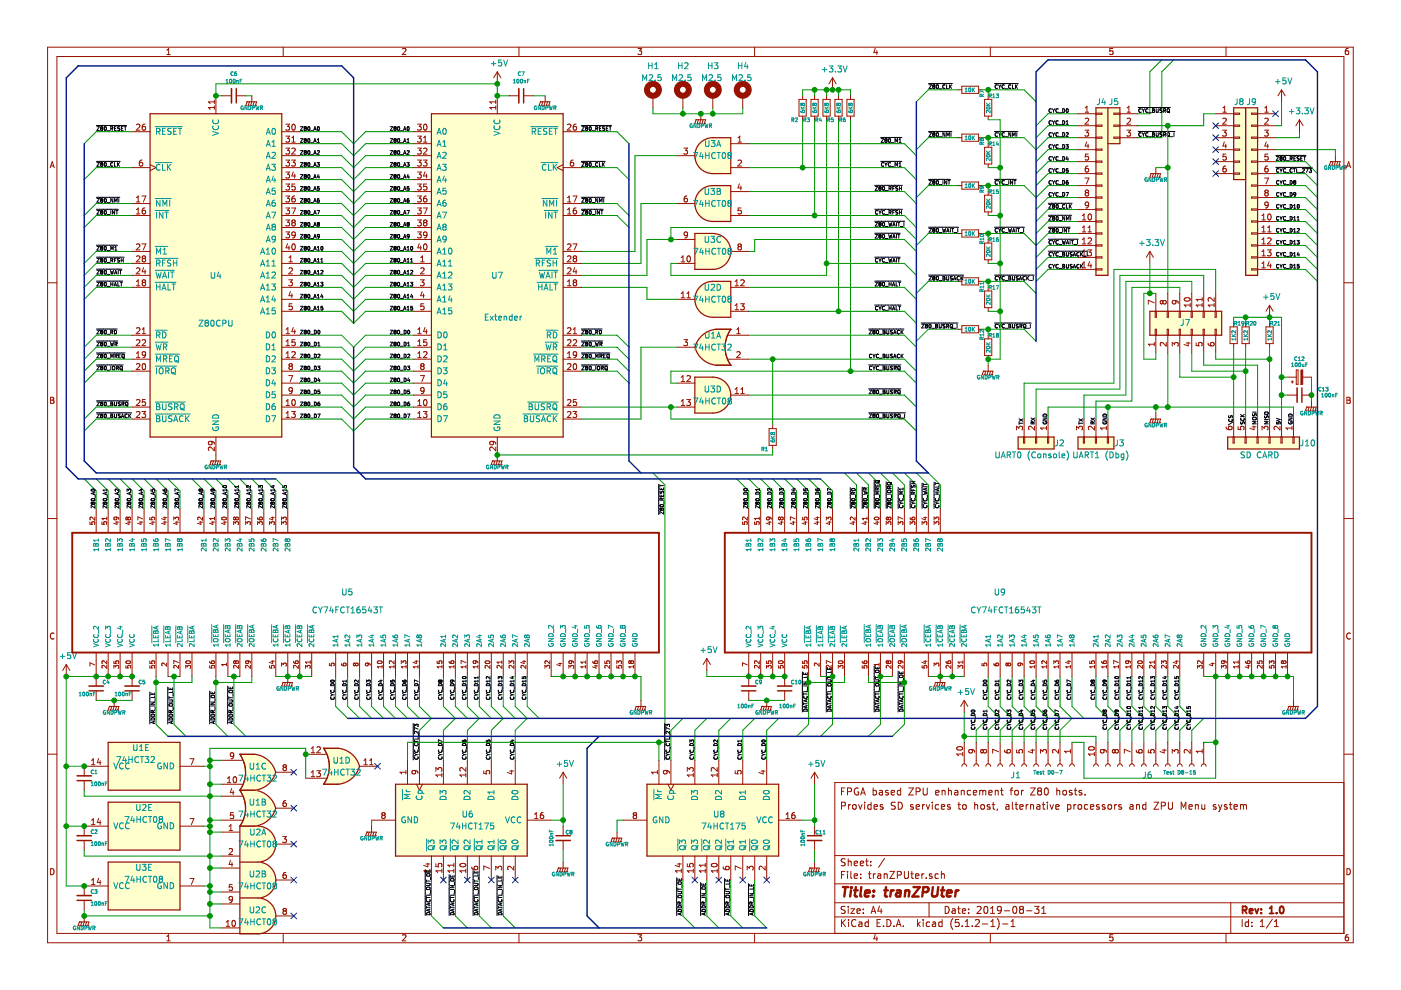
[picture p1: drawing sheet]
<svg xmlns="http://www.w3.org/2000/svg" width="297mm" height="210mm" viewBox="0 0 297 210" stroke-linecap="round" stroke-linejoin="round" font-family="sans-serif">
<g fill="none" stroke="#000" stroke-width=".21">
<path d="M196.9 17.7h5M197 18h.5l-.5 .8h.5M197.8 18.1l.1-.1 .3 .1M197.8 18.2l.1 .1M197.8 18.1v.1M197.9 18.3l-.1 .2 .1 .3 .3-.1-.1-.4M197.9 18.3h.2M198.2 18.2l-.1 .1M198.2 18.1v.1M198.6 18h.1a.41 .41 0 0 1 .3 .4 .41 .41 0 0 1-.3 .4l-.2-.3zM199.1 18.8h.6M200.4 18h-.2a.4 .4 0 0 0-.3 .4 .4 .4 0 0 0 .3 .4l.2-.1"/>
<path d="M200.7 18v.8h.4M201.3 18v.8M201.4 18.3l.4 .5M201.8 18l-.5 .4M210.8 17.7h5.1M211.5 18a.35 .35 0 0 0-.5 .4 .35 .35 0 0 0 .5 .3M211.7 18l.3 .4M212 18.4v.4M212.2 18l-.2 .4M212.9 18h-.1a.39 .39 0 0 0-.4 .4 .39 .39 0 0 0 .4 .4l.1-.1M213.1 18.8h.6M214.3 18h-.1a.4 .4 0 0 0-.4 .4 .4 .4 0 0 0 .4 .4l.1-.1"/>
<path d="M214.7 18v.8h.3M215.3 18v.8M215.4 18.3l.3 .5M215.7 18l-.4 .4M20.4 26.6h6.4M20.4 34.2h5.1M20.5 26.9h.6l-.6 .7h.6M20.5 34.5h.6l-.6 .8h.6M21.3 27l.2-.1 .3 .1M21.3 27l.2 .2M21.3 27h.1M21.5 27.2l-.2 .1 .2 .3h.3l-.2-.4"/>
<path d="M21.5 34.8l-.2 .2 .2 .3 .3-.1-.2-.4M21.5 27.2h.1M21.5 34.8l-.2-.1 .2-.2h.3l-.2 .3M21.5 34.8h.1M21.8 27h.1M21.8 27l-.2 .2M22.2 34.5h.1a.41 .41 0 0 1 .3 .4 .41 .41 0 0 1-.3 .4l-.2-.3zM22.2 26.9h.1a.41 .41 0 0 1 .3 .4 .41 .41 0 0 1-.3 .3l-.2-.3zM22.7 27.7h.6M22.7 35.3h.6M23.5 27.3l.3-.1 .1-.3h-.4v.7M23.7 27.3l.2 .3"/>
<path d="M23.9 34.5h-.1a.4 .4 0 0 0-.4 .4 .4 .4 0 0 0 .4 .4l.1-.1M24.3 34.5v.8h.3M24.3 27.2h.2M24.6 26.9h-.3v.7h.3M24.9 34.5v.8M25 34.8l.3 .5M25.3 34.5l-.4 .4M25.4 26.9h-.3l-.2 .1 .5 .4-.1 .2h-.4M25.7 27.2h.3M26.1 26.9h-.4v.7h.4M26.3 26.9h.5M26.6 26.9v.7"/>
<path d="M63.7 26.9h.5l-.5 .7h.5M63.7 29.4h.5l-.5 .8h.5M63.7 31.9h.5l-.5 .8h.5M63.7 34.5h.5l-.5 .8h.5M63.7 37h.5l-.5 .8h.5M63.7 39.6h.5l-.5 .7h.5M64.5 27h.1M64.5 27l.1 .2M64.5 29.5l.1 .2M64.5 26.9v.1M64.6 29.4l.3 .1-.1 .2M64.6 26.9h.2l.1 .1"/>
<path d="M64.6 26.9h-.1M64.6 27.2l-.1 .1M64.6 29.4l-.1 .1M64.6 29.8h-.1M64.6 32.3h-.1M64.6 34.9h-.1M64.6 32.3l-.1-.2 .1-.2 .3 .1-.1 .3M64.6 34.8l-.1-.1 .1-.2h.3l-.1 .3M64.6 37.3l-.1-.1 .1-.2 .3 .1-.1 .2M64.6 37.3l-.1 .2 .1 .3 .3-.1-.1-.4M64.6 39.9l-.1-.2 .1-.1h.3l-.1 .3M64.6 39.9l-.1 .1 .1 .3h.3l-.1-.4"/>
<path d="M64.6 27.2h.2M64.6 27.2h.1M64.6 29.7h.2M64.6 29.7v.1M64.6 32.3h.2M64.6 32.3h.1M64.6 34.8h.2M64.6 34.8v.1M64.6 37.3h.2M64.6 39.9h.2M64.8 27.2l.1 .1-.1 .3h-.2l-.1-.3M64.8 29.7l.1 .2-.1 .3h-.2l-.1-.4"/>
<path d="M64.8 32.3l.1 .1-.1 .3h-.2l-.1-.4M64.8 34.8l.1 .2-.1 .3-.2-.1-.1-.3M64.9 27h.1M64.9 27l-.1 .2M65.3 26.9h.1a.41 .41 0 0 1 .3 .4 .41 .41 0 0 1-.3 .3l-.2-.3zM65.3 29.5l.1-.1a.41 .41 0 0 1 .3 .4 .41 .41 0 0 1-.3 .4l-.2-.3zM65.3 32l.1-.1a.41 .41 0 0 1 .3 .4 .41 .41 0 0 1-.3 .4l-.2-.3zM65.3 34.5h.1a.41 .41 0 0 1 .3 .4 .41 .41 0 0 1-.3 .4l-.2-.3zM65.3 37.1l.1-.1a.41 .41 0 0 1 .3 .4 .41 .41 0 0 1-.3 .4l-.2-.3zM65.3 39.6h.1a.41 .41 0 0 1 .3 .3 .41 .41 0 0 1-.3 .4l-.2-.3zM65.9 27.7h.5M65.9 30.3h.5"/>
<path d="M65.9 32.8h.5M65.9 35.3h.5M65.9 37.9h.5M66.5 27.6l.3-.7 .3 .7M66.5 30.2l.3-.8 .3 .8M66.5 32.7l.3-.8 .3 .8M66.5 35.3l.3-.8 .3 .8M66.5 37.8l.3-.8 .3 .8M66.6 27.4h.4M66.6 30h.4M66.6 32.5h.4M66.6 35h.4"/>
<path d="M66.6 37.6h.4M67.2 34.5h.5l-.2 .3 .2 .1v.3h-.5M67.3 32l.3-.1 .1 .3-.5 .5h.5M67.3 30.2h.4M67.3 29.6l.2-.2v.8M67.4 26.9a.38 .38 0 0 0-.2 .5 .38 .38 0 0 0 .4 .2v-.7M67.4 26.9h.2M67.4 26.9h.1M67.5 37l-.2 .5h.5M67.6 26.9h.1M67.6 37.3v.5M67.7 39.6h-.4v.3h.3l.1 .4h-.4"/>
<path d="M82.7 26.9h.6l-.6 .7h.6M82.7 29.4h.6l-.6 .8h.6M82.7 31.9h.6l-.6 .8h.6M82.7 34.5h.6l-.6 .8h.6M82.7 37h.6l-.6 .8h.6M82.7 39.6h.6l-.6 .7h.6M83.5 27h.1M83.5 27l.2 .2M83.6 29.5l.1 .2M83.6 26.9l-.1 .1M83.6 29.4l.4 .1-.2 .2M83.6 26.9h.2l.2 .1"/>
<path d="M83.6 26.9h.1M83.6 32.3h.1M83.6 34.9h.1M83.6 29.4v.1M83.6 29.8h.1M83.6 27.2v.1M83.7 32.3l-.2-.2 .2-.2 .3 .1-.2 .3M83.7 34.8l-.2-.1 .2-.2h.3l-.2 .3M83.7 37.3l-.2-.1 .2-.2 .3 .1-.2 .2M83.7 37.3l-.2 .2 .2 .3 .3-.2-.2-.3M83.7 39.9l-.2-.2 .2-.1h.3l-.2 .3M83.7 39.9l-.2 .1 .2 .3 .3-.1-.2-.3"/>
<path d="M83.7 27.2h.1M83.7 29.7h.1M83.7 32.3h.1M83.7 34.8h.1M83.7 37.3h.1M83.7 39.9h.1M83.7 32.3h-.1M83.7 34.8l-.1 .1M83.7 29.7l-.1 .1M83.7 27.2h-.1M83.8 27.2l.2 .1-.2 .3h-.2v-.3M83.8 29.7l.2 .2-.2 .3h-.2v-.4"/>
<path d="M83.8 32.3l.2 .1-.2 .3h-.2v-.4M83.8 34.8l.2 .2-.2 .3-.2-.1v-.3M84 27h.1M84 27l-.2 .2M84.4 32l.1-.1a.41 .41 0 0 1 .3 .4 .41 .41 0 0 1-.3 .4l-.2-.3zM84.4 34.5h.1a.41 .41 0 0 1 .3 .4 .41 .41 0 0 1-.3 .4l-.2-.3zM84.4 37.1l.1-.1a.41 .41 0 0 1 .3 .4 .41 .41 0 0 1-.3 .4l-.2-.3zM84.4 39.6h.1a.41 .41 0 0 1 .3 .3 .41 .41 0 0 1-.3 .4l-.2-.3zM84.4 26.9h.1a.41 .41 0 0 1 .3 .4 .41 .41 0 0 1-.3 .3l-.2-.3zM84.4 29.4h.1a.41 .41 0 0 1 .3 .4 .41 .41 0 0 1-.3 .4l-.2-.3zM84.4 29.4v.1M84.4 26.9h.1"/>
<path d="M84.9 27.7h.6M84.9 30.3h.6M84.9 32.8h.6M84.9 35.3h.6M84.9 37.9h.6M85.6 32.7l.2-.8 .3 .8M85.6 35.3l.2-.8 .3 .8M85.6 37.8l.2-.8 .3 .8M85.6 30.2l.2-.8 .3 .8M85.6 27.6l.2-.7 .3 .7M85.6 27.4h.4M85.6 30h.4"/>
<path d="M85.6 32.5h.4M85.6 35h.4M85.6 37.6h.4M86.3 34.5h.5l-.3 .3 .2 .1v.3h-.4M86.3 30.2h.5M86.3 32l.3-.1 .2 .3-.5 .5h.5M86.3 29.6l.2-.2v.8M86.4 26.9a.38 .38 0 0 0-.1 .5 .38 .38 0 0 0 .3 .2l.1-.7M86.4 26.9h.2M86.4 26.9h.1M86.5 37l-.2 .5h.5M86.6 26.9h.1"/>
<path d="M86.7 37.3v.5M86.7 39.6h-.4v.3h.4v.4h-.4M123.3 26.6h6.4M123.3 34.2h5M123.4 26.9h.5l-.5 .7h.5M123.4 34.5h.5l-.5 .8h.5M124.1 27l.2-.1 .3 .1M124.1 27h.1M124.1 27l.2 .2M124.3 34.8l-.2-.1 .2-.2h.3l-.2 .3M124.3 34.8l-.2 .2 .2 .3 .3-.1-.2-.4M124.3 27.2l-.2 .1 .2 .3h.3l-.2-.4"/>
<path d="M124.3 27.2h.1M124.3 34.8h.1M124.6 27l-.2 .2M124.6 27h.1M125 34.5h.1a.41 .41 0 0 1 .3 .4 .41 .41 0 0 1-.3 .4l-.2-.3zM125 26.9h.1a.41 .41 0 0 1 .3 .4 .41 .41 0 0 1-.3 .3l-.2-.3zM125 26.9h.1M125.5 27.7h.6M125.5 35.3h.6M126.3 27.3l.4-.1v-.3h-.4v.7M126.5 27.3l.2 .3M126.7 34.5h-.1a.4 .4 0 0 0-.4 .4 .4 .4 0 0 0 .4 .4l.1-.1"/>
<path d="M127.1 34.5v.8h.3M127.1 27.2h.2M127.4 26.9h-.3v.7h.3M127.7 34.5v.8M127.8 34.8l.4 .5M128.2 34.5l-.5 .4M128.2 26.9h-.3l-.2 .1 .5 .4-.1 .2h-.4M128.5 27.2h.3M128.9 26.9h-.4v.7h.4M129.1 26.9h.5M129.4 26.9v.7M185.5 39.3h5.8"/>
<path d="M185.6 39.6h.5l-.5 .7h.5M186.5 39.9l-.2-.2 .2-.1h.3l-.2 .3M186.5 39.9l-.2 .1 .2 .3h.3l-.2-.4M186.5 39.9h.1M186.7 34.2h4.5M186.7 29.1h4.5M186.8 29.4h.6l-.6 .8h.6M187.2 39.6h.1a.41 .41 0 0 1 .3 .3 .41 .41 0 0 1-.3 .4l-.2-.3zM187.4 34.5a.35 .35 0 0 0-.5 .4 .35 .35 0 0 0 .5 .3M187.6 34.5l.2 .4M187.8 29.7l-.2-.1 .2-.2 .2 .1-.1 .2M187.8 29.7l-.2 .2 .2 .3 .2-.1-.1-.4"/>
<path d="M187.8 29.7h.1M187.8 34.9v.4M188.1 34.5l-.3 .4M188.5 29.4a.41 .41 0 0 1 .3 .4 .41 .41 0 0 1-.3 .4l-.1-.3zM188.5 40l.4-.1v-.3h-.4v.7M188.7 40l.2 .3M188.8 34.5h-.1a.39 .39 0 0 0-.4 .4 .39 .39 0 0 0 .4 .4l.1-.1M189 30.3h.6M189 35.3h.6M189.3 39.9h.2M189.6 39.6h-.3v.7M189.8 30.2v-.8l.2 .6 .3-.6v.8"/>
<path d="M189.8 35.3v-.8l.2 .5 .3-.5v.8M189.9 39.9h.1M190 39.9l.4 .3-.5 .1M190.4 39.6h-.5v.3M190.6 30.2h.5M190.6 35.3h.5M190.6 29.6l.2-.2v.8M190.6 34.7l.2-.2v.8M190.7 39.9h.4M190.7 39.6v.7M191.1 39.6v.7M196.9 27.9h4.9"/>
<path d="M196.9 38h4.6M197 28.1h.5l-.5 .8h.5M197 38.3h.5l-.5 .8h.5M197.8 28.3h.1M197.8 28.3l.1 .2M197.8 28.2v.1M197.8 28.2l.3-.1 .1 .2M197.8 28.2h.1M197.8 28.5h.1M197.9 38.6l-.1-.1 .1-.2 .3 .1-.1 .2M197.9 38.6l-.1 .2 .1 .3 .3-.1-.1-.4M197.9 38.6h.2"/>
<path d="M197.9 28.5h.2M197.9 28.5h-.1M198.1 28.5l.1 .1-.1 .3h-.3v-.4M198.2 28.3l-.1 .2M198.2 28.3h.1M198.6 38.4l.1-.1a.41 .41 0 0 1 .3 .4 .41 .41 0 0 1-.3 .4l-.2-.3zM198.6 28.2l.1-.1a.41 .41 0 0 1 .3 .4 .41 .41 0 0 1-.3 .4l-.2-.3zM198.6 28.2h.1M199.1 29h.6M199.1 39.1h.6M199.9 38.3v.8M200.4 28.1v.8l-.5-.8v.8"/>
<path d="M200.7 28.9v-.8l.3 .6 .3-.6v.8M200.7 38.3v.8l-.4-.8v.8M201 38.3h.4M201.2 38.3v.8M201.6 28.1v.8M210.8 27.9h5M210.8 38h4.7M211.5 28.2a.35 .35 0 0 0-.5 .3 .35 .35 0 0 0 .5 .3M211.5 38.4a.35 .35 0 0 0-.5 .3 .35 .35 0 0 0 .5 .3M211.7 28.1l.3 .4M211.7 38.3l.3 .4M212 28.5v.4"/>
<path d="M212 38.7v.4M212.2 28.1l-.2 .4M212.2 38.3l-.2 .4M212.9 28.2l-.1-.1a.39 .39 0 0 0-.4 .4 .39 .39 0 0 0 .4 .4l.1-.1M212.9 38.4l-.1-.1a.39 .39 0 0 0-.4 .4 .39 .39 0 0 0 .4 .4l.1-.1M213.1 29h.6M213.1 39.1h.6M213.9 38.3v.8M214.3 28.1v.8l-.4-.8v.8M214.7 28.9v-.8l.2 .6 .3-.6v.8M214.7 38.3v.8l-.5-.8v.8M214.9 38.3h.5"/>
<path d="M215.2 38.3v.8M215.6 28.1v.8M222.9 23.1a.35 .35 0 0 0-.5 .3 .35 .35 0 0 0 .5 .4M222.9 25.6a.35 .35 0 0 0-.5 .4 .35 .35 0 0 0 .5 .3M222.9 28.2a.35 .35 0 0 0-.5 .3 .35 .35 0 0 0 .5 .3M222.9 30.7a.35 .35 0 0 0-.5 .4 .35 .35 0 0 0 .5 .3M222.9 23.1h.1M222.9 25.6v.1M222.9 28.2h.1M222.9 30.7h.1M222.9 33.3a.35 .35 0 0 0-.5 .3 .35 .35 0 0 0 .5 .3M222.9 35.8a.35 .35 0 0 0-.5 .3 .35 .35 0 0 0 .5 .4"/>
<path d="M222.9 38.4a.35 .35 0 0 0-.5 .3 .35 .35 0 0 0 .5 .3M223.1 23.1l.3 .4M223.1 25.6l.3 .4M223.1 28.1l.3 .4M223.1 30.7l.3 .4M223.1 33.2l.3 .4M223.1 35.7l.3 .4M223.1 38.3l.3 .4M223.4 23.5v.3M223.4 26v.4M223.4 28.5v.4M223.4 31.1v.4"/>
<path d="M223.4 33.6v.4M223.4 36.1v.4M223.4 38.7v.4M223.7 23.1l-.3 .4M223.7 25.6l-.3 .4M223.7 28.1l-.3 .4M223.7 30.7l-.3 .4M223.7 33.2l-.3 .4M223.7 35.7l-.3 .4M223.7 38.3l-.3 .4M224.4 23.1h-.2a.39 .39 0 0 0-.3 .3 .39 .39 0 0 0 .3 .4h.2M224.4 25.7l-.2-.1a.39 .39 0 0 0-.3 .4 .39 .39 0 0 0 .3 .4l.2-.1"/>
<path d="M224.4 28.2l-.2-.1a.39 .39 0 0 0-.3 .4 .39 .39 0 0 0 .3 .4l.2-.1M224.4 30.7h-.2a.39 .39 0 0 0-.3 .4 .39 .39 0 0 0 .3 .4l.2-.1M224.4 33.3l-.2-.1a.39 .39 0 0 0-.3 .4 .39 .39 0 0 0 .3 .4l.2-.1M224.4 35.8l-.2-.1a.39 .39 0 0 0-.3 .4 .39 .39 0 0 0 .3 .4h.2M224.4 38.4l-.2-.1a.39 .39 0 0 0-.3 .4 .39 .39 0 0 0 .3 .4l.2-.1M224.5 23.9h.6M224.5 26.5h.6M224.5 29h.6M224.5 31.5h.6M224.5 34.1h.6M224.5 36.6h.6M224.5 39.1h.6"/>
<path d="M225.3 23.1a.4 .4 0 0 1 .4 .3 .4 .4 0 0 1-.4 .4zM225.3 25.6a.4 .4 0 0 1 .4 .4 .4 .4 0 0 1-.4 .4zM225.3 28.1a.4 .4 0 0 1 .4 .4 .4 .4 0 0 1-.4 .4zM225.3 30.7a.4 .4 0 0 1 .4 .4 .4 .4 0 0 1-.4 .4zM225.3 33.2a.4 .4 0 0 1 .4 .4 .4 .4 0 0 1-.4 .4zM225.3 35.7a.4 .4 0 0 1 .4 .4 .4 .4 0 0 1-.4 .4zM225.3 38.3a.4 .4 0 0 1 .4 .4 .4 .4 0 0 1-.4 .4zM226 30.7h.5l-.3 .3 .3 .1-.1 .3h-.4M226 25.8l.3-.2v.8M226 26.4h.5M226.1 23.1h.1a.41 .41 0 0 1 .3 .3 .41 .41 0 0 1-.3 .4l-.2-.3zM226.2 33.2l-.2 .5h.5"/>
<path d="M226.4 38.3h-.2l-.2 .3 .1 .4h.3v-.4l-.4 .1M226.4 28.2h-.4M226.4 28.2h.1M226.4 33.5v.5M226.4 35.7h-.3l-.1 .4h.4l.1 .3-.2 .1h-.3M226.4 28.2v.3l-.4 .4h.5M241.3 27.9h7.8M241.3 22.8h6.8M241.9 23.1a.35 .35 0 0 0-.5 .3 .35 .35 0 0 0 .5 .4M241.9 28.2a.35 .35 0 0 0-.5 .3 .35 .35 0 0 0 .5 .3M241.9 28.2h.1M241.9 23.1h.1"/>
<path d="M242.2 28.1l.2 .4M242.2 23.1l.2 .4M242.4 23.5v.3M242.4 28.5v.4M242.7 28.1l-.3 .4M242.7 23.1l-.3 .4M243.4 23.1h-.1a.39 .39 0 0 0-.4 .3 .39 .39 0 0 0 .4 .4h.1M243.4 28.2l-.1-.1a.39 .39 0 0 0-.4 .4 .39 .39 0 0 0 .4 .4l.1-.1M243.6 23.9h.5M243.6 29h.5M244.3 23.1l.5 .1-.2 .2 .2 .2-.1 .2h-.4zM244.3 28.1l.5 .2-.2 .2 .2 .2-.1 .2h-.4z"/>
<path d="M244.3 28.5h.3M244.3 23.4h.3M245.1 23.1l.2 .7h.2l.1-.7M245.1 28.1l.2 .8 .2-.1 .1-.7M246.4 23.1h-.5v.3l.5 .3-.5 .1M246.4 28.2h-.5v.2l.5 .4-.5 .1M246.7 23.5l.4-.1v-.3h-.4v.7M246.7 28.5h.4v-.3l-.4-.1v.8M246.9 28.5l.2 .4M246.9 23.5l.2 .3M247.5 23.2h.4l-.1 .6-.3-.1zM247.5 28.2h.4l-.1 .7-.3-.1z"/>
<path d="M247.6 28.7l.2 .2M247.6 23.7l.2 .1M247.8 23.8l.2 .1M247.8 28.9l.2 .1M248.1 29h.6M248.9 28.1v.8M270.5 35.5h7.7M270.5 33h6.4M270.6 33.2h.5l-.5 .8h.5M271.1 35.8a.35 .35 0 0 0-.5 .3 .35 .35 0 0 0 .5 .4M271.1 38.4a.35 .35 0 0 0-.5 .3 .35 .35 0 0 0 .5 .3M271.4 38.3l.2 .4"/>
<path d="M271.4 35.7l.2 .4M271.5 33.6h-.1M271.5 33.5l-.1-.1 .1-.2 .3 .1-.1 .2M271.5 33.5h.2M271.5 33.5v.1M271.6 36.1v.4M271.6 38.7v.4M271.7 33.5l.1 .2-.1 .3h-.2l-.1-.4M271.9 38.3l-.3 .4M271.9 35.7l-.3 .4M272.2 33.3l.1-.1a.41 .41 0 0 1 .3 .4 .41 .41 0 0 1-.3 .4l-.2-.3zM272.6 35.8l-.2-.1a.39 .39 0 0 0-.3 .4 .39 .39 0 0 0 .3 .4h.2"/>
<path d="M272.6 38.4l-.2-.1a.39 .39 0 0 0-.3 .4 .39 .39 0 0 0 .3 .4l.2-.1M272.8 34.1h.5M272.8 36.6h.5M272.8 39.1h.5M273.5 33.6h.4v-.3l-.4-.1v.8M273.5 38.3a.4 .4 0 0 1 .5 .4 .4 .4 0 0 1-.5 .4zM273.7 33.6l.3 .4M274 35.8l-.2-.1a.4 .4 0 0 0-.3 .4 .4 .4 0 0 0 .3 .4h.2M274.2 35.7h.5M274.3 33.6h.3M274.4 38.6l-.1-.1 .1-.2 .3 .1-.1 .2M274.4 38.6l-.1 .2 .1 .3 .3-.2-.1-.3"/>
<path d="M274.4 38.6h.2M274.4 35.7v.8M274.7 33.2h-.4v.8h.4M274.9 35.7v.8h.4M275.4 36.6h.6M275.4 33.3l-.3-.1-.1 .2 .4 .4v.2h-.4M275.8 33.6h.2M276.1 35.8l.3-.1 .2 .3-.5 .5h.5M276.2 33.2h-.4v.8h.4M276.4 33.2h.4M276.6 33.2v.8M276.8 35.7h.5l-.3 .8"/>
<path d="M277.6 35.7h.5l-.3 .3 .2 .1v.4h-.4M20.4 41.8h5M20.4 44.4h4.7M20.4 52h4.5M20.4 54.5h5.9M20.4 57.1h5.5M20.4 59.6h5.6M20.5 42.1h.6l-.6 .8h.6M20.5 44.6h.6l-.6 .8h.6M20.5 52.2h.6l-.6 .8h.6M20.5 54.8h.6l-.6 .8h.6M20.5 57.3h.6l-.6 .8h.6"/>
<path d="M20.5 59.9h.6l-.6 .7h.6M21.3 42.2l.2-.1 .3 .1M21.3 44.8l.2-.2 .3 .2M21.3 52.4l.2-.2 .3 .2M21.3 42.2v.1M21.3 44.8h.1M21.3 52.4h.1M21.3 42.3l.2 .1M21.3 44.8l.2 .2M21.3 52.4l.2 .2M21.5 42.4l-.2 .2 .2 .3 .3-.1-.2-.4M21.5 45l-.2 .1 .2 .3 .3-.1-.2-.3"/>
<path d="M21.5 52.6l-.2 .1 .2 .3h.3l-.2-.4M21.5 55.1l-.2 .2 .2 .3 .3-.1-.2-.4M21.5 57.7l-.2 .1 .2 .3 .3-.1-.2-.3M21.5 55.1l-.2-.1 .2-.2 .3 .1-.2 .2M21.5 42.4h.1M21.5 57.7l-.2-.2 .2-.2 .3 .1-.2 .3M21.5 45h.1M21.5 52.6h.1M21.5 55.1h.1M21.5 57.7h.1M21.8 42.2v.1M21.8 44.8h.1"/>
<path d="M21.8 52.4h.1M21.8 42.3l-.2 .1M21.8 44.8l-.2 .2M21.8 52.4l-.2 .2M22.2 52.3l.1-.1a.41 .41 0 0 1 .3 .4 .41 .41 0 0 1-.3 .4l-.2-.3zM22.2 42.2l.1-.1a.41 .41 0 0 1 .3 .4 .41 .41 0 0 1-.3 .4l-.2-.3zM22.2 57.4l.1-.1a.41 .41 0 0 1 .3 .4 .41 .41 0 0 1-.3 .4l-.2-.3zM22.2 54.9l.1-.1a.41 .41 0 0 1 .3 .4 .41 .41 0 0 1-.3 .4l-.2-.3zM22.2 44.7l.1-.1a.41 .41 0 0 1 .3 .4 .41 .41 0 0 1-.3 .4l-.2-.3zM22.2 59.9h.1a.41 .41 0 0 1 .3 .4 .41 .41 0 0 1-.3 .3l-.2-.3zM22.7 43h.6M22.7 45.5h.6"/>
<path d="M22.7 53.1h.6M22.7 55.6h.6M22.7 58.2h.6M23.4 57.3l.2 .8 .1-.6 .2 .6 .2-.8M23.5 55.2h.3l.1-.3-.4-.1v.8M23.5 44.6v.8M23.5 53v-.8l.2 .6 .3-.6v.8M23.5 59.9v.7M23.7 55.2l.2 .4M23.9 42.1v.8l-.4-.8v.8M23.9 59.9v.7M24.3 55.2h.2"/>
<path d="M24.3 58.1l.2-.8 .3 .8M24.3 42.9v-.8l.3 .5 .2-.5v.8M24.3 44.6v.8l-.5-.8v.8M24.4 53h.4M24.4 57.9h.3M24.4 52.5l.2-.3v.8M24.6 44.6h.4M24.6 54.8h-.3v.8M24.8 44.6v.8M25 59.9v.7h.3M25.1 57.3v.8M25.2 42.1v.8"/>
<path d="M25.3 57.3h.5M25.3 54.8l-.4 .1v.2l.4 .3-.4 .1M25.5 59.9h.5M25.5 57.3v.8M25.7 54.8v.8M25.7 55.2h.4M25.7 59.9v.7M26.1 54.8v.8M63.7 42.1h.5l-.5 .8h.5M63.7 44.6h.5l-.5 .8h.5M63.7 47.2h.5l-.5 .8h.5M63.7 49.7h.5l-.5 .8h.5"/>
<path d="M63.7 52.2h.5l-.5 .8h.5M63.7 54.8h.5l-.5 .8h.5M63.7 57.3h.5l-.5 .8h.5M63.7 59.9h.5l-.5 .7h.5M64.5 42.2v.1M64.5 44.8h.1M64.5 47.3h.1M64.5 49.9h.1M64.5 52.4h.1M64.5 42.2l.1-.1 .3 .1M64.5 42.3l.1 .1M64.5 44.8l.1 .2"/>
<path d="M64.5 47.3l.1 .2M64.5 49.9v.1M64.5 52.4l.1 .2M64.5 50h.1M64.5 44.7v.1M64.5 47.2v.1M64.5 49.8v.1M64.5 52.3v.1M64.6 44.7l.2-.1 .1 .2M64.6 44.7h-.1M64.6 47.2h.2l.1 .1M64.6 47.2h-.1"/>
<path d="M64.6 49.8l.2-.1 .1 .2M64.6 50h.1M64.6 49.8h-.1M64.6 50.1h-.1M64.6 52.3l.2-.1 .1 .2M64.6 52.3h-.1M64.6 52.6h-.1M64.6 55.2h-.1M64.6 57.7h-.1M64.6 42.4l-.1 .2 .1 .3 .3-.1-.1-.4M64.6 45l-.1 .1 .1 .3 .3-.1-.1-.3M64.6 47.5l-.1 .1 .1 .4 .3-.1-.1-.4"/>
<path d="M64.6 55.1l-.1-.1 .1-.2 .3 .1-.1 .2M64.6 57.7l-.1-.2 .1-.2 .3 .1-.1 .3M64.6 42.4h.2M64.6 45h.2M64.6 47.5h.2M64.6 50h.2M64.6 50v.1M64.6 52.6h.2M64.6 52.6h.1M64.6 55.1h.2M64.6 55.1v.1M64.6 57.7h.2"/>
<path d="M64.6 57.7h.1M64.8 50l.1 .2-.1 .3h-.2l-.1-.4M64.8 52.6l.1 .1-.1 .3h-.2l-.1-.4M64.8 55.1l.1 .2-.1 .3-.2-.1-.1-.3M64.8 57.7l.1 .1-.1 .3h-.2l-.1-.4M64.9 42.2v.1M64.9 44.8h.1M64.9 47.3h.1M64.9 49.9h.1M64.9 52.4h.1M64.9 42.3l-.1 .1M64.9 44.8l-.1 .2"/>
<path d="M64.9 47.3l-.1 .2M64.9 49.9l-.1 .1M64.9 52.4l-.1 .2M65.3 42.2l.1-.1a.41 .41 0 0 1 .3 .4 .41 .41 0 0 1-.3 .4l-.2-.3zM65.3 44.7l.1-.1a.41 .41 0 0 1 .3 .4 .41 .41 0 0 1-.3 .4l-.2-.3zM65.3 47.2h.1a.41 .41 0 0 1 .3 .4 .41 .41 0 0 1-.3 .4l-.2-.4zM65.3 52.3l.1-.1a.41 .41 0 0 1 .3 .4 .41 .41 0 0 1-.3 .4l-.2-.3zM65.3 54.9l.1-.1a.41 .41 0 0 1 .3 .4 .41 .41 0 0 1-.3 .4l-.2-.3zM65.3 57.4l.1-.1a.41 .41 0 0 1 .3 .4 .41 .41 0 0 1-.3 .4l-.2-.3zM65.3 59.9h.1a.41 .41 0 0 1 .3 .4 .41 .41 0 0 1-.3 .3l-.2-.3zM65.4 49.8v-.1a.41 .41 0 0 1 .3 .4 .41 .41 0 0 1-.3 .4l-.2-.3zM65.9 40.4h.5"/>
<path d="M65.9 43h.5M65.9 45.5h.5M65.9 48h.5M65.9 50.6h.5M65.9 53.1h.5M65.9 55.6h.5M65.9 58.2h.5M66.5 40.3l.3-.7 .3 .7M66.5 42.9l.3-.8 .3 .8M66.5 45.4l.3-.8 .3 .8M66.5 48l.3-.8 .3 .8M66.5 50.5l.3-.8 .3 .8"/>
<path d="M66.5 53l.3-.8 .3 .8M66.5 55.6l.3-.8 .3 .8M66.5 58.1l.3-.8 .3 .8M66.6 40.1h.4M66.6 42.6h.4M66.6 45.2h.4M66.6 47.7h.4M66.6 50.3h.4M66.6 52.8h.4M66.6 55.3h.4M66.6 57.9h.4M67.2 44.6h.6l-.4 .8"/>
<path d="M67.3 47.3h.1M67.3 52.5l.2-.3v.8M67.3 55l.2-.2v.8M67.3 57.5l.2-.2v.8M67.3 47.3l.1-.1 .3 .1M67.3 47.3l.1 .2M67.3 53h.4M67.3 55.6h.4M67.3 58.1h.4M67.4 47.5l-.1 .1 .1 .4 .3-.2-.1-.3M67.4 47.5h.2M67.6 42.1l-.3 .2v.4l.1 .2 .3-.1-.1-.4-.3 .1"/>
<path d="M67.7 47.3h.1M67.7 50l-.3 .2-.1-.4 .3-.1 .1 .2v.4l-.3 .2M67.7 47.3l-.1 .2M68 59.9h.5l-.3 .3 .3 .1-.1 .3h-.4M68 57.4l.3-.1 .2 .2-.5 .6h.5M68 55.6h.5M68 55l.2-.2v.8M68.1 52.3l.1-.1a.43 .43 0 0 1 .3 .4 .43 .43 0 0 1-.3 .4l-.2-.3zM82.7 49.7h.6l-.6 .8h.6M82.7 52.2h.6l-.6 .8h.6M82.7 54.8h.6l-.6 .8h.6M82.7 42.1h.6l-.6 .8h.6"/>
<path d="M82.7 44.6h.6l-.6 .8h.6M82.7 47.2h.6l-.6 .8h.6M82.7 57.3h.6l-.6 .8h.6M82.7 59.9h.6l-.6 .7h.6M83.5 42.2v.1M83.5 44.8h.1M83.5 47.3h.1M83.5 49.9h.1M83.5 52.4h.1M83.5 42.2l.2-.1 .3 .1M83.5 42.3l.2 .1M83.5 44.8l.2 .2"/>
<path d="M83.5 47.3l.2 .2M83.5 49.9l.1 .1M83.5 52.4l.2 .2M83.6 44.7l-.1 .1M83.6 47.2l-.1 .1M83.6 50h.1M83.6 49.8l-.1 .1M83.6 52.3l-.1 .1M83.6 44.7l.2-.1 .2 .2M83.6 47.2h.2l.2 .1M83.6 49.8l.2-.1 .2 .2M83.6 52.3l.2-.1 .2 .2"/>
<path d="M83.6 49.8h.1M83.6 44.7h.1M83.6 47.2h.1M83.6 50.1h.1M83.6 52.3h.1M83.6 52.6h.1M83.6 55.2h.1M83.6 57.7h.1M83.7 55.1l-.2-.1 .2-.2 .3 .1-.2 .2M83.7 42.4l-.2 .2 .2 .3 .3-.1-.2-.4M83.7 45l-.2 .1 .2 .3 .3-.1-.2-.3M83.7 47.5l-.2 .1 .2 .4 .3-.2-.2-.3"/>
<path d="M83.7 57.7l-.2-.2 .2-.2 .3 .1-.2 .3M83.7 42.4h.1M83.7 45h.1M83.7 47.5h.1M83.7 50h.1M83.7 52.6h.1M83.7 55.1h.1M83.7 57.7h.1M83.7 50l-.1 .1M83.7 52.6h-.1M83.7 55.1l-.1 .1M83.7 57.7h-.1"/>
<path d="M83.8 50l.2 .2-.2 .3h-.2v-.4M83.8 52.6l.2 .1-.2 .3h-.2v-.4M83.8 55.1l.2 .2-.2 .3-.2-.1v-.3M83.8 57.7l.2 .1-.2 .3h-.2v-.4M84 42.2v.1M84 44.8h.1M84 47.3h.1M84 49.9h.1M84 52.4h.1M84 42.3l-.2 .1M84 44.8l-.2 .2M84 47.3l-.2 .2"/>
<path d="M84 49.9l-.2 .1M84 52.4l-.2 .2M84.4 44.7l.1-.1a.41 .41 0 0 1 .3 .4 .41 .41 0 0 1-.3 .4l-.2-.3zM84.4 47.2h.1a.41 .41 0 0 1 .3 .4 .41 .41 0 0 1-.3 .4l-.2-.4zM84.4 54.9l.1-.1a.41 .41 0 0 1 .3 .4 .41 .41 0 0 1-.3 .4l-.2-.3zM84.4 42.2l.1-.1a.41 .41 0 0 1 .3 .4 .41 .41 0 0 1-.3 .4l-.2-.3zM84.4 57.4l.1-.1a.41 .41 0 0 1 .3 .4 .41 .41 0 0 1-.3 .4l-.2-.3zM84.4 59.9h.1a.41 .41 0 0 1 .3 .4 .41 .41 0 0 1-.3 .3l-.2-.3zM84.4 49.8l.1-.1a.41 .41 0 0 1 .3 .4 .41 .41 0 0 1-.3 .4l-.2-.3zM84.4 52.3l.1-.1a.41 .41 0 0 1 .3 .4 .41 .41 0 0 1-.3 .4l-.2-.3zM84.4 44.7h.1M84.4 47.2h.1"/>
<path d="M84.4 49.8h.1M84.4 52.3h.1M84.9 40.4h.6M84.9 43h.6M84.9 45.5h.6M84.9 48h.6M84.9 50.6h.6M84.9 53.1h.6M84.9 55.6h.6M84.9 58.2h.6M85.6 40.3l.2-.7 .3 .7M85.6 42.9l.2-.8 .3 .8"/>
<path d="M85.6 45.4l.2-.8 .3 .8M85.6 48l.2-.8 .3 .8M85.6 50.5l.2-.8 .3 .8M85.6 53l.2-.8 .3 .8M85.6 55.6l.2-.8 .3 .8M85.6 58.1l.2-.8 .3 .8M85.6 40.1h.4M85.6 42.6h.4M85.6 45.2h.4M85.6 47.7h.4M85.6 50.3h.4M85.6 52.8h.4"/>
<path d="M85.6 55.3h.4M85.6 57.9h.4M86.3 44.6h.5l-.3 .8M86.3 47.3l.2-.1 .3 .1M86.3 53h.5M86.3 55.6h.5M86.3 58.1h.5M86.3 52.5l.2-.3v.8M86.3 47.3h.1M86.3 47.3l.2 .2M86.3 55l.2-.2v.8M86.3 57.5l.2-.2v.8"/>
<path d="M86.5 47.5l-.2 .1 .2 .4 .3-.2-.2-.3M86.5 47.5h.1M86.7 42.1l-.4 .2v.4l.2 .2 .2-.1v-.4l-.4 .1M86.8 50l-.4 .2-.1-.4 .3-.1 .2 .2-.1 .4-.3 .2M86.8 47.3h.1M86.8 47.3l-.2 .2M87 59.9h.5l-.2 .3 .2 .1-.1 .3h-.4M87.1 55l.2-.2v.8M87.1 55.6h.4M87.1 57.4l.3-.1 .1 .2-.5 .6h.5M87.1 52.3l.2-.1a.43 .43 0 0 1 .2 .4 .43 .43 0 0 1-.2 .4l-.2-.3zM123.3 41.8h4.9"/>
<path d="M123.3 44.4h4.6M123.4 42.1h.5l-.5 .8h.5M123.4 44.6h.5l-.5 .8h.5M124.1 44.8l.2-.2 .3 .2M124.1 42.2l.2-.1 .3 .1M124.1 42.2v.1M124.1 44.8h.1M124.1 42.3l.2 .1M124.1 44.8l.2 .2M124.3 42.4l-.2 .2 .2 .3 .3-.1-.2-.4M124.3 45l-.2 .1 .2 .3 .3-.1-.2-.3M124.3 42.4h.1"/>
<path d="M124.3 45h.1M124.6 42.3l-.2 .1M124.6 44.8l-.2 .2M124.6 42.2v.1M124.6 44.8h.1M125 42.2l.1-.1a.41 .41 0 0 1 .3 .4 .41 .41 0 0 1-.3 .4l-.2-.3zM125 44.7l.1-.1a.41 .41 0 0 1 .3 .4 .41 .41 0 0 1-.3 .4l-.2-.3zM125 44.7h.1M125.5 43h.6M125.5 45.5h.6M126.3 44.6v.8M126.7 42.1v.8l-.4-.8v.8"/>
<path d="M127.1 42.9v-.8l.3 .5 .2-.5v.8M127.1 44.6v.8l-.4-.8v.8M127.4 44.6h.4M127.6 44.6v.8M128 42.1v.8M185.5 44.4h5.8M185.5 54.5h5.4M185.5 59.6h5.5M185.5 49.5h5.4M185.5 46.9h6.3M185.6 47.2h.5l-.5 .8h.5M185.6 49.7h.5l-.5 .8h.5"/>
<path d="M185.6 59.9h.5l-.5 .7h.5M186.1 44.7a.35 .35 0 0 0-.5 .3 .35 .35 0 0 0 .5 .3M186.1 54.9a.35 .35 0 0 0-.5 .3 .35 .35 0 0 0 .5 .3M186.3 44.6l.3 .4M186.3 54.8l.3 .4M186.3 47.3l.2-.1 .3 .1M186.3 49.9l.2-.2 .3 .2M186.3 47.3h.1M186.3 49.9h.1M186.3 49.9l.2 .1M186.3 47.3l.2 .2M186.5 47.5l-.2 .1 .2 .4 .3-.1-.2-.4"/>
<path d="M186.5 47.5h.1M186.5 50l-.2 .2 .2 .3 .3-.1-.2-.4M186.5 50h.1M186.6 45v.4M186.6 55.2v.4M186.8 49.9l-.2 .1M186.8 47.3h.1M186.8 49.9h.1M186.8 47.3l-.2 .2M186.8 44.6l-.2 .4M186.8 54.8l-.2 .4M187.2 47.2h.1a.41 .41 0 0 1 .3 .4 .41 .41 0 0 1-.3 .4l-.2-.4z"/>
<path d="M187.2 49.8l.1-.1a.41 .41 0 0 1 .3 .4 .41 .41 0 0 1-.3 .4l-.2-.3zM187.2 59.9h.1a.41 .41 0 0 1 .3 .4 .41 .41 0 0 1-.3 .3l-.2-.3zM187.6 44.7l-.2-.1a.39 .39 0 0 0-.4 .4 .39 .39 0 0 0 .4 .4l.2-.1M187.6 54.9l-.2-.1a.39 .39 0 0 0-.4 .4 .39 .39 0 0 0 .4 .4l.2-.1M187.7 40.4h.6M187.7 45.5h.6M187.7 48h.6M187.7 50.6h.6M187.7 55.6h.6M188.4 49.7l.2 .8 .2-.6 .1 .6 .2-.8M188.4 54.8l.2 .8 .2-.6 .1 .6 .2-.8M188.4 47.2l.2 .8 .2-.6 .1 .6 .2-.8"/>
<path d="M188.5 45h.4v-.3l-.4-.1v.8M188.5 59.9v.7M188.7 45l.2 .4M188.9 59.9v.7M189.3 50.5l.2-.8 .3 .8M189.3 45h.2M189.3 55.6l.2-.8 .3 .8M189.3 48l.2-.8 .3 .8M189.4 47.7h.3M189.4 50.3h.3M189.4 55.3h.3M189.6 44.6h-.3v.8"/>
<path d="M189.9 44.7v.2M189.9 44.9l.1 .1M190 44.7h.4M190 45l.4 .3-.5 .1M190 59.9v.7h.4M190 44.7h-.1M190.1 47.2v.8M190.1 49.7v.8M190.1 54.8v.8M190.3 47.2h.5M190.3 49.7h.5M190.3 54.8h.5"/>
<path d="M190.5 59.9h.5M190.6 47.2v.8M190.6 49.7v.8M190.6 54.8v.8M190.7 44.6v.8M190.7 45h.4M190.7 59.9v.7M190.9 48h.5M191.1 44.6v.8M191.6 47.2v.8M196.9 48.2h6.3M196.9 58.3h7.4"/>
<path d="M197 48.4h.5l-.5 .8h.5M197 58.6h.5l-.5 .8h.5M197.8 48.6h.1M197.8 48.6l.1 .2M197.8 48.5v.1M197.8 48.5l.3-.1 .1 .2M197.8 48.5h.1M197.8 48.8h.1M197.8 59h.1M197.9 58.9l-.1-.1 .1-.2 .3 .1-.1 .2M197.9 48.8h.2M197.9 48.8h-.1"/>
<path d="M197.9 58.9h.2M197.9 58.9l-.1 .1M198.1 48.8l.1 .1-.1 .3h-.3v-.4M198.1 58.9l.1 .2-.1 .3h-.3v-.4M198.2 48.6l-.1 .2M198.2 48.6h.1M198.6 48.5l.1-.1a.41 .41 0 0 1 .3 .4 .41 .41 0 0 1-.3 .4l-.2-.3zM198.6 58.7l.1-.1a.41 .41 0 0 1 .3 .4 .41 .41 0 0 1-.3 .4l-.2-.3zM198.6 48.5h.1M199.1 49.3h.6M199.1 59.5h.6M199.8 48.4l.2 .8 .2-.5 .1 .5 .2-.8"/>
<path d="M199.9 58.6l.4 .1-.1 .3 .2 .1-.1 .3h-.4zM199.9 59h.3M200.7 58.6l.1 .8 .3-.1v-.7M200.7 49.2l.3-.8 .2 .8M200.8 49h.3M201.5 48.4v.8M201.7 48.4h.5M201.9 58.6l-.4 .1v.2l.4 .3-.4 .2M202 48.4v.8M202.2 59.4l.2-.8 .3 .8M202.2 59.1h.4M202.3 49.3h.6"/>
<path d="M203.1 48.4v.8M203.4 58.7a.35 .35 0 0 0-.5 .3 .35 .35 0 0 0 .5 .3M203.7 58.6v.8M203.9 58.9l.3 .5M204.2 58.6l-.5 .4M210.8 48.2h6.4M210.8 58.3h8.5M211.5 58.7a.35 .35 0 0 0-.5 .3 .35 .35 0 0 0 .5 .3M211.5 48.5a.35 .35 0 0 0-.5 .3 .35 .35 0 0 0 .5 .3M211.7 48.4l.3 .4M211.7 58.6l.3 .4M212 48.8v.4"/>
<path d="M212 59v.4M212.2 48.4l-.2 .4M212.2 58.6l-.2 .4M212.9 48.5l-.1-.1a.39 .39 0 0 0-.4 .4 .39 .39 0 0 0 .4 .4l.1-.1M212.9 58.7l-.1-.1a.39 .39 0 0 0-.4 .4 .39 .39 0 0 0 .4 .4l.1-.1M213.1 49.3h.6M213.1 59.5h.6M213.8 48.4l.2 .8 .1-.5 .2 .5 .2-.8M213.9 58.6l.4 .1-.2 .3 .2 .1-.1 .3h-.3zM213.9 59h.2M214.7 58.6l.1 .8 .3-.1v-.7M214.7 49.2l.2-.8 .3 .8"/>
<path d="M214.7 49h.4M215.5 48.4v.8M215.7 48.4h.5M215.9 58.6l-.4 .1v.2l.4 .3-.4 .2M215.9 48.4v.8M216.1 59.4l.3-.8 .2 .8M216.2 59.1h.4M216.2 49.3h.6M217 48.4v.8M217.4 58.7a.35 .35 0 0 0-.5 .3 .35 .35 0 0 0 .5 .3M217.7 58.6v.8M217.8 58.9l.3 .5"/>
<path d="M218.1 58.6l-.4 .4M218.3 59.5h.6M219.1 58.6v.8M222.3 43.1h5M222.3 45.6h4.9M222.3 48.2h4.6M222.3 50.7h6.3M222.3 53.3h8.4M222.4 43.4h.5l-.5 .7h.5M222.4 45.9h.5l-.5 .8h.5M222.4 48.4h.5l-.5 .8h.5M222.9 51a.35 .35 0 0 0-.5 .4 .35 .35 0 0 0 .5 .3"/>
<path d="M222.9 53.6a.35 .35 0 0 0-.5 .3 .35 .35 0 0 0 .5 .3M222.9 51v.1M222.9 53.6h.1M222.9 40.9a.36 .36 0 0 0-.5 .3 .36 .36 0 0 0 .5 .4M222.9 56.1a.35 .35 0 0 0-.5 .3 .35 .35 0 0 0 .5 .4M222.9 41.5v.1M223.1 40.8l.3 .4M223.1 51l.3 .4M223.1 56.1l.3 .4M223.1 53.5l.3 .4M223.1 43.5l.2 .2M223.1 43.5h.1"/>
<path d="M223.1 46v.1M223.1 48.6h.1M223.1 46.1l.2 .1M223.1 48.6l.2 .2M223.2 43.4l-.1 .1M223.2 46h-.1M223.2 48.5l-.1 .1M223.2 43.4h.3l.1 .1M223.2 45.9h.3l.1 .1M223.2 48.5l.3-.1 .1 .2M223.2 43.4h.1M223.2 45.9v.1"/>
<path d="M223.2 48.5h.1M223.2 48.8h.1M223.3 43.7l-.2 .1 .2 .3h.3l-.1-.4M223.3 46.2l-.2 .2 .2 .3 .3-.2-.1-.3M223.3 43.7h.2M223.3 46.2h.2M223.3 48.8h.2M223.3 48.8h-.1M223.4 41.2v.4M223.4 51.4v.4M223.4 53.9v.4M223.4 56.5v.3"/>
<path d="M223.5 48.8l.1 .1-.1 .3h-.3v-.4M223.6 48.6l-.1 .2M223.6 46.1l-.1 .1M223.6 43.5l-.1 .2M223.6 43.5h.1M223.6 46v.1M223.6 48.6h.1M223.7 40.8l-.3 .4M223.7 51l-.3 .4M223.7 56.1l-.3 .4M223.7 53.5l-.3 .4M224 43.4h.1a.41 .41 0 0 1 .3 .4 .41 .41 0 0 1-.3 .3l-.2-.3z"/>
<path d="M224 46l.1-.1a.41 .41 0 0 1 .3 .4 .41 .41 0 0 1-.3 .4l-.2-.3zM224 48.5l.1-.1a.41 .41 0 0 1 .3 .4 .41 .41 0 0 1-.3 .4l-.2-.3zM224 43.4h.1M224 45.9v.1M224 48.5h.1M224.4 40.9l-.2-.1a.39 .39 0 0 0-.3 .4 .39 .39 0 0 0 .3 .4l.2-.1M224.4 51.1l-.2-.1a.39 .39 0 0 0-.3 .4 .39 .39 0 0 0 .3 .4l.2-.1M224.4 53.6l-.2-.1a.39 .39 0 0 0-.3 .4 .39 .39 0 0 0 .3 .4l.2-.1M224.4 56.1h-.2a.39 .39 0 0 0-.3 .3 .39 .39 0 0 0 .3 .4h.2M224.5 41.7h.6M224.5 44.2h.6M224.5 46.8h.6"/>
<path d="M224.5 49.3h.6M224.5 51.8h.6M224.5 54.4h.6M224.5 56.9h.6M225.2 51l.2 .8 .2-.6 .1 .6 .2-.8M225.3 40.8a.4 .4 0 0 1 .4 .4 .4 .4 0 0 1-.4 .4zM225.3 48.4v.8M225.3 56.1l.4 .1-.1 .2 .1 .2v.2h-.4zM225.3 56.4h.3M225.3 53.9h.3M225.6 53.6l-.3-.1v.8l.4-.1v-.2l-.1-.1M225.6 53.6h.1"/>
<path d="M225.7 53.6l-.1 .3M225.7 45.9v.8l-.4-.8v.8M225.7 43.4h-.1a.4 .4 0 0 0-.3 .4 .4 .4 0 0 0 .3 .3h.1M226 40.8h.5l-.3 .8M226.1 43.4v.7h.3M226.1 53.5l.1 .8 .3-.1v-.7M226.1 56.1l.1 .7h.3v-.7M226.1 51.8l.2-.8 .3 .8M226.1 46.7v-.8l.3 .6 .3-.6v.8M226.1 48.4v.8l-.4-.8v.8M226.2 51.5h.3M226.4 48.4h.4"/>
<path d="M226.6 48.4v.8M226.7 43.4v.7M226.8 43.7l.4 .4M226.9 51v.8M227 45.9v.8M227.1 51h.5M227.2 43.4l-.5 .4M227.3 53.6h-.4v.2l.4 .3-.4 .2M227.3 56.1h-.4v.3l.4 .3-.4 .1M227.4 51v.8M227.5 56.8l.3-.7 .3 .7M227.5 54.3l.3-.8 .3 .8"/>
<path d="M227.6 54.1h.4M227.6 56.6h.4M227.7 51.8h.6M228.5 51v.8M228.8 53.6a.35 .35 0 0 0-.5 .3 .35 .35 0 0 0 .5 .3M228.8 56.1a.35 .35 0 0 0-.5 .3 .35 .35 0 0 0 .5 .4M229.1 53.5v.8M229.1 56.1v.7M229.2 56.4l.4 .4M229.2 53.8l.4 .5M229.6 53.5l-.5 .5M229.6 56.1l-.5 .4"/>
<path d="M229.7 54.4h.6M230.5 53.5v.8M271.1 43.4a.35 .35 0 0 0-.5 .4 .35 .35 0 0 0 .5 .3M271.1 45.9a.35 .35 0 0 0-.5 .4 .35 .35 0 0 0 .5 .3M271.1 48.5a.35 .35 0 0 0-.5 .3 .35 .35 0 0 0 .5 .3M271.1 51a.35 .35 0 0 0-.5 .4 .35 .35 0 0 0 .5 .3M271.1 53.6a.35 .35 0 0 0-.5 .3 .35 .35 0 0 0 .5 .3M271.1 43.4h.1M271.1 45.9v.1M271.1 48.5h.1M271.1 51v.1M271.1 53.6h.1"/>
<path d="M271.1 40.9a.36 .36 0 0 0-.5 .3 .36 .36 0 0 0 .5 .4M271.1 56.1a.35 .35 0 0 0-.5 .3 .35 .35 0 0 0 .5 .4M271.1 41.5v.1M271.4 40.8l.2 .4M271.4 43.4l.2 .4M271.4 45.9l.2 .4M271.4 48.4l.2 .4M271.4 51l.2 .4M271.4 53.5l.2 .4M271.4 56.1l.2 .4M271.6 41.2v.4M271.6 43.8v.3"/>
<path d="M271.6 46.3v.4M271.6 48.8v.4M271.6 51.4v.4M271.6 53.9v.4M271.6 56.5v.3M271.9 40.8l-.3 .4M271.9 43.4l-.3 .4M271.9 45.9l-.3 .4M271.9 48.4l-.3 .4M271.9 51l-.3 .4M271.9 53.5l-.3 .4M271.9 56.1l-.3 .4"/>
<path d="M272.6 40.9l-.2-.1a.39 .39 0 0 0-.3 .4 .39 .39 0 0 0 .3 .4l.2-.1M272.6 43.4h-.2a.39 .39 0 0 0-.3 .4 .39 .39 0 0 0 .3 .3h.2M272.6 46l-.2-.1a.39 .39 0 0 0-.3 .4 .39 .39 0 0 0 .3 .4l.2-.1M272.6 48.5l-.2-.1a.39 .39 0 0 0-.3 .4 .39 .39 0 0 0 .3 .4l.2-.1M272.6 51.1l-.2-.1a.39 .39 0 0 0-.3 .4 .39 .39 0 0 0 .3 .4l.2-.1M272.6 53.6l-.2-.1a.39 .39 0 0 0-.3 .4 .39 .39 0 0 0 .3 .4l.2-.1M272.6 56.1h-.2a.39 .39 0 0 0-.3 .3 .39 .39 0 0 0 .3 .4h.2M272.8 41.7h.5M272.8 44.2h.5M272.8 46.8h.5M272.8 49.3h.5M272.8 51.8h.5"/>
<path d="M272.8 54.4h.5M272.8 56.9h.5M273.5 40.8a.4 .4 0 0 1 .5 .4 .4 .4 0 0 1-.5 .4zM273.5 43.4a.4 .4 0 0 1 .5 .4 .4 .4 0 0 1-.5 .3zM273.5 45.9a.4 .4 0 0 1 .5 .4 .4 .4 0 0 1-.5 .4zM273.5 48.4a.4 .4 0 0 1 .5 .4 .4 .4 0 0 1-.5 .4zM273.5 51a.4 .4 0 0 1 .5 .4 .4 .4 0 0 1-.5 .4zM273.5 53.5a.4 .4 0 0 1 .5 .4 .4 .4 0 0 1-.5 .4zM273.5 56.1a.4 .4 0 0 1 .5 .3 .4 .4 0 0 1-.5 .4zM274.3 44.1h.4M274.3 43.6l.2-.2v.7M274.3 46.1l.2-.2v.8"/>
<path d="M274.3 48.7l.2-.3v.8M274.3 51.2l.2-.2v.8M274.3 53.7l.2-.2v.8M274.3 56.3l.2-.2v.7M274.3 46.7h.4M274.3 49.2h.4M274.3 51.8h.4M274.3 54.3h.4M274.3 56.8h.4M274.7 41.2l-.3 .1-.1-.4 .3-.1 .1 .2v.4l-.3 .2M275 51h.5l-.3 .3 .2 .1v.3h-.4M275 46.7h.5"/>
<path d="M275 46.1l.2-.2v.8M275.1 48.5l.2-.1 .2 .3-.5 .5h.5M275.1 48.5h-.1M275.1 43.4h.1a.39 .39 0 0 1 .3 .4 .39 .39 0 0 1-.4 .3zM275.2 53.5l-.2 .5h.5M275.4 53.8v.5M275.4 56.1h-.3l-.1 .3h.4v.4h-.4M20.4 69.8h4.5M20.4 72.3h4.6M20.4 74.8h6.1M20.4 77.4h5.7M20.5 70h.6l-.6 .8h.6"/>
<path d="M20.5 72.6h.6l-.6 .7h.6M20.5 75.1h.6l-.6 .8h.6M20.5 77.6h.6l-.6 .8h.6M21.3 70.2l.2-.2 .3 .2M21.3 72.7l.2-.1 .3 .1M21.3 75.2l.2-.1 .3 .1M21.3 70.2h.1M21.3 72.7h.1M21.3 75.2v.1M21.3 70.2l.2 .1M21.3 72.7l.2 .2M21.3 75.3l.2 .1"/>
<path d="M21.5 70.3l-.2 .2 .2 .3 .3-.1-.2-.4M21.5 70.3h.1M21.5 72.9l-.2 .1 .2 .3 .3-.1-.2-.3M21.5 72.9h.1M21.5 75.4l-.2 .2 .2 .3 .3-.1-.2-.4M21.5 75.4h.1M21.5 78l-.2-.2 .2-.2 .3 .1-.2 .3M21.5 78l-.2 .1 .2 .3 .3-.1-.2-.3M21.5 78h.1M21.5 60.2l-.2-.2 .2-.1h.3l-.2 .3M21.5 60.2l-.2 .1 .2 .3h.3l-.2-.4M21.5 60.2h.1"/>
<path d="M21.8 70.2l-.2 .1M21.8 70.2h.1M21.8 72.7h.1M21.8 75.2v.1M21.8 72.7l-.2 .2M21.8 75.3l-.2 .1M22.2 70.1l.1-.1a.41 .41 0 0 1 .3 .4 .41 .41 0 0 1-.3 .4l-.2-.3zM22.2 75.2l.1-.1a.41 .41 0 0 1 .3 .4 .41 .41 0 0 1-.3 .4l-.2-.3zM22.2 77.7l.1-.1a.41 .41 0 0 1 .3 .4 .41 .41 0 0 1-.3 .4l-.2-.3zM22.2 72.6h.1a.41 .41 0 0 1 .3 .3 .41 .41 0 0 1-.3 .4l-.2-.3zM22.7 70.9h.6M22.7 73.4h.6"/>
<path d="M22.7 76h.6M22.7 78.5h.6M22.7 60.7h.6M23.4 72.6l.2 .7 .1-.5 .2 .5 .2-.7M23.5 70.4h.3l.1-.3-.4-.1v.8M23.5 75.9v-.8l.2 .5 .3-.5v.8M23.5 77.6v.8M23.5 60.2h.4M23.7 70.4l.2 .4M23.8 77.7h.5l-.1 .7-.4-.1zM24.2 60.6l.3-.7 .2 .7M24.3 70a.4 .4 0 0 1 .4 .4 .4 .4 0 0 1-.4 .4z"/>
<path d="M24.3 60.4h.3M24.4 73l.4-.1v-.3h-.4v.7M24.4 75.5h.4v-.3l-.4-.1v.8M24.6 73l.2 .3M24.6 75.5l.2 .4M24.9 78l.2 .4M25.1 77.7l-.4-.1v.8M25.1 77.7h.1M25.1 77.7v.3h-.4M25.2 75.5h.2M25.5 77.7h.4v.7l-.4-.1zM25.5 75.1h-.3v.8h.3"/>
<path d="M25.6 78.2l.4 .3M25.9 75.2h.4v.7l-.4-.1zM26 75.7l.4 .3M63.7 70h.5l-.5 .8h.5M63.7 72.6h.5l-.5 .7h.5M63.7 75.1h.5l-.5 .8h.5M63.7 77.6h.5l-.5 .8h.5M63.7 62.4h.5l-.5 .8h.5M63.7 64.9h.5l-.5 .8h.5M64.5 70.2l.1 .1M64.5 65.1h.1M64.5 70.2h.1"/>
<path d="M64.5 72.7h.1M64.5 75.2v.1M64.5 72.7l.1 .2M64.5 75.3l.1 .1M64.5 65.1l.1-.2 .3 .2M64.5 65.1l.1 .2M64.5 77.7l.1 .3M64.5 70.1v.1M64.5 72.6v.1M64.5 75.2h.1M64.5 65.6l.1 .1M64.6 70.1l.2-.1 .1 .2"/>
<path d="M64.6 70.1h-.1M64.6 77.7h.3l-.1 .3M64.6 72.6h.2l.1 .1M64.6 72.6h-.1M64.6 72.9l-.1 .1M64.6 75.1h.2l.1 .1M64.6 75.1l-.1 .1M64.6 75.5h-.1M64.6 77.7h-.1M64.6 78h-.1M64.6 60.2l-.1 .1M64.6 70.3l-.1 .2 .1 .3 .3-.1-.1-.4"/>
<path d="M64.6 60.2l-.1-.2 .1-.1h.3l-.1 .3M64.6 62.7l-.1-.1 .1-.2 .3 .1-.1 .2M64.6 62.7l-.1 .2 .1 .3 .3-.1-.1-.4M64.6 65.3l-.1 .1v.2M64.6 70.3h.2M64.6 72.9h.2M64.6 72.9h.1M64.6 75.4h.2M64.6 75.4v.1M64.6 78h.2M64.6 78h.1M64.6 60.2h.2"/>
<path d="M64.6 60.2h.1M64.6 62.7h.2M64.6 65.3h.2M64.8 60.2l.1 .1-.1 .3h-.2l-.1-.3M64.8 72.9l.1 .1-.1 .3h-.2l-.1-.3M64.8 75.4l.1 .2-.1 .3h-.2l-.1-.4M64.8 78l.1 .1-.1 .3h-.2l-.1-.4M64.8 65.3l.1 .3-.3 .1M64.9 65.1h.1M64.9 70.2h.1M64.9 72.7h.1M64.9 75.2v.1"/>
<path d="M64.9 70.2l-.1 .1M64.9 72.7l-.1 .2M64.9 75.3l-.1 .1M64.9 65.1l-.1 .2M65.3 70.1l.1-.1a.41 .41 0 0 1 .3 .4 .41 .41 0 0 1-.3 .4l-.2-.3zM65.3 62.5l.1-.1a.41 .41 0 0 1 .3 .4 .41 .41 0 0 1-.3 .4l-.2-.3zM65.3 65l.1-.1a.41 .41 0 0 1 .3 .4 .41 .41 0 0 1-.3 .4l-.2-.3zM65.3 75.2l.1-.1a.41 .41 0 0 1 .3 .4 .41 .41 0 0 1-.3 .4l-.2-.3zM65.3 77.7l.1-.1a.41 .41 0 0 1 .3 .4 .41 .41 0 0 1-.3 .4l-.2-.3zM65.4 72.6a.41 .41 0 0 1 .3 .3 .41 .41 0 0 1-.3 .4l-.2-.3zM65.9 70.9h.5M65.9 73.4h.5"/>
<path d="M65.9 76h.5M65.9 78.5h.5M65.9 60.7h.5M65.9 63.3h.5M65.9 65.8h.5M66.5 60.6l.3-.7 .3 .7M66.5 63.2l.3-.8 .3 .8M66.5 65.7l.3-.8 .3 .8M66.6 60.4h.4M66.6 63h.4M66.6 65.5h.4M66.6 70a.4 .4 0 0 1 .5 .4 .4 .4 0 0 1-.5 .4z"/>
<path d="M66.6 72.6a.4 .4 0 0 1 .5 .3 .4 .4 0 0 1-.5 .4zM66.6 75.1a.4 .4 0 0 1 .5 .4 .4 .4 0 0 1-.5 .4zM66.6 77.6a.4 .4 0 0 1 .5 .4 .4 .4 0 0 1-.5 .4zM67.3 60.1l.2-.2v.7M67.3 62.6l.2-.2v.8M67.3 65.2l.2-.3v.8M67.3 60.6h.4M67.3 63.2h.4M67.3 65.7h.4M67.4 77.6h.4l-.2 .3 .2 .2v.3l-.4-.1M67.4 75.2l.3-.1 .1 .2-.4 .6h.4M67.4 73.3h.4"/>
<path d="M67.4 72.8l.2-.2v.7M67.5 70.1l.1-.1a.41 .41 0 0 1 .2 .4 .41 .41 0 0 1-.2 .4l-.2-.3zM68.2 62.4l-.2 .5h.5M68.4 62.7v.5M68.4 64.9h-.3l-.1 .4h.4l.1 .3-.2 .1-.3-.1M82.7 70h.6l-.6 .8h.6M82.7 72.6h.6l-.6 .7h.6M82.7 75.1h.6l-.6 .8h.6M82.7 77.6h.6l-.6 .8h.6M82.7 62.4h.6l-.6 .8h.6M82.7 64.9h.6l-.6 .8h.6M83.5 70.2l.2 .1"/>
<path d="M83.5 65.1h.1M83.5 70.2h.1M83.5 72.7h.1M83.5 75.2v.1M83.5 72.7l.2 .2M83.5 75.3l.2 .1M83.5 65.1l.2 .2M83.5 65.1l.2-.2 .3 .2M83.6 77.7l.1 .3M83.6 70.1l-.1 .1M83.6 72.6l-.1 .1M83.6 75.2h-.1"/>
<path d="M83.6 65.6v.1M83.6 70.1l.2-.1 .2 .2M83.6 72.6h.2l.2 .1M83.6 70.1h.1M83.6 77.7h.4l-.2 .3M83.6 75.1h.2l.2 .1M83.6 72.6h.1M83.6 72.9v.1M83.6 75.1v.1M83.6 75.5h.1M83.6 77.7h.1M83.6 78h.1"/>
<path d="M83.6 60.2v.1M83.7 70.3l-.2 .2 .2 .3 .3-.2-.2-.3M83.7 70.3h.1M83.7 60.2l-.2-.2 .2-.1h.3l-.2 .3M83.7 72.9h.1M83.7 62.7l-.2-.1 .2-.2 .3 .1-.2 .2M83.7 62.7l-.2 .2 .2 .3 .3-.1-.2-.4M83.7 65.3l-.2 .1 .1 .2M83.7 75.4h.1M83.7 78h.1M83.7 75.4l-.1 .1M83.7 72.9h-.1"/>
<path d="M83.7 78h-.1M83.7 60.2h.1M83.7 62.7h.1M83.7 65.3h.1M83.7 60.2h-.1M83.8 72.9l.2 .1-.2 .3h-.2v-.3M83.8 60.2l.2 .1-.2 .3h-.2v-.3M83.8 75.4l.2 .2-.2 .3h-.2v-.4M83.8 78l.2 .1-.2 .3h-.2v-.4M83.8 65.3l.2 .3-.4 .1M84 65.1h.1M84 70.2h.1"/>
<path d="M84 72.7h.1M84 75.2v.1M84 70.2l-.2 .1M84 72.7l-.2 .2M84 75.3l-.2 .1M84 65.1l-.2 .2M84.4 62.5l.1-.1a.41 .41 0 0 1 .3 .4 .41 .41 0 0 1-.3 .4l-.2-.3zM84.4 65l.1-.1a.41 .41 0 0 1 .3 .4 .41 .41 0 0 1-.3 .4l-.2-.3zM84.4 65.6v.1M84.4 70.1l.1-.1a.41 .41 0 0 1 .3 .4 .41 .41 0 0 1-.3 .4l-.2-.3zM84.4 72.6h.1a.41 .41 0 0 1 .3 .3 .41 .41 0 0 1-.3 .4l-.2-.3zM84.4 75.1h.1a.41 .41 0 0 1 .3 .4 .41 .41 0 0 1-.3 .4l-.2-.3z"/>
<path d="M84.4 77.7l.1-.1a.41 .41 0 0 1 .3 .4 .41 .41 0 0 1-.3 .4l-.2-.3zM84.4 70.1h.1M84.4 72.6h.1M84.4 75.1v.1M84.4 77.7h.1M84.9 70.9h.6M84.9 73.4h.6M84.9 76h.6M84.9 78.5h.6M84.9 60.7h.6M84.9 63.3h.6M84.9 65.8h.6"/>
<path d="M85.6 60.6l.2-.7 .3 .7M85.6 63.2l.2-.8 .3 .8M85.6 65.7l.2-.8 .3 .8M85.6 60.4h.4M85.6 63h.4M85.6 65.5h.4M85.7 70a.4 .4 0 0 1 .4 .4 .4 .4 0 0 1-.4 .4zM85.7 72.6a.4 .4 0 0 1 .4 .3 .4 .4 0 0 1-.4 .4zM85.7 75.1a.4 .4 0 0 1 .4 .4 .4 .4 0 0 1-.4 .4zM85.7 77.6a.4 .4 0 0 1 .4 .4 .4 .4 0 0 1-.4 .4zM86.3 60.1l.2-.2v.7M86.3 60.6h.5"/>
<path d="M86.3 63.2h.5M86.3 65.7h.5M86.3 62.6l.2-.2v.8M86.3 65.2l.2-.3v.8M86.4 77.6h.5l-.3 .3 .3 .2-.1 .3-.4-.1M86.4 73.3h.5M86.4 72.8l.2-.2v.7M86.5 70.1l.1-.1a.41 .41 0 0 1 .3 .4 .41 .41 0 0 1-.3 .4l-.2-.3zM86.8 75.1l-.4 .1M86.8 75.1v.1M86.8 75.2v.2l-.4 .5h.5M87.1 65.6l.3 .1"/>
<path d="M87.3 62.4l-.2 .5h.4M87.4 62.7v.5M87.5 64.9h-.4v.4h.3l.1 .3M87.5 65.6l-.1 .1M123.3 69.8h4.4M123.3 72.3h4.5M123.3 74.8h6M123.3 77.4h5.6M123.4 70h.5l-.5 .8h.5M123.4 72.6h.5l-.5 .7h.5M123.4 75.1h.5l-.5 .8h.5M123.4 77.6h.5l-.5 .8h.5"/>
<path d="M124.1 70.2l.2-.2 .3 .2M124.1 72.7l.2-.1 .3 .1M124.1 75.2l.2-.1 .3 .1M124.1 70.2l.2 .1M124.1 70.2h.1M124.1 72.7h.1M124.1 75.2v.1M124.1 72.7l.2 .2M124.1 75.3l.2 .1M124.3 70.3l-.2 .2 .2 .3 .3-.2-.2-.3M124.3 70.3h.1M124.3 72.9l-.2 .1 .2 .3 .3-.1-.2-.3"/>
<path d="M124.3 72.9h.1M124.3 75.4l-.2 .2 .2 .3 .3-.1-.2-.4M124.3 75.4h.1M124.3 78l-.2-.2 .2-.2 .3 .1-.2 .3M124.3 78l-.2 .1 .2 .3 .3-.1-.2-.3M124.3 78h.1M124.6 70.2h.1M124.6 72.7h.1M124.6 75.2v.1M124.6 70.2l-.2 .1M124.6 72.7l-.2 .2M124.6 75.3l-.2 .1"/>
<path d="M125 70.1l.1-.1a.41 .41 0 0 1 .3 .4 .41 .41 0 0 1-.3 .4l-.2-.3zM125 72.6h.1a.41 .41 0 0 1 .3 .3 .41 .41 0 0 1-.3 .4l-.2-.3zM125 75.1h.1a.41 .41 0 0 1 .3 .4 .41 .41 0 0 1-.3 .4l-.2-.3zM125 77.7l.1-.1a.41 .41 0 0 1 .3 .4 .41 .41 0 0 1-.3 .4l-.2-.3zM125 70.1h.1M125 72.6h.1M125 75.1v.1M125 77.7h.1M125.5 70.9h.6M125.5 73.4h.6M125.5 76h.6M125.5 78.5h.6"/>
<path d="M126.2 72.6l.2 .7 .2-.5 .1 .5 .2-.7M126.3 70.4h.4v-.3l-.4-.1v.8M126.3 75.9v-.8l.3 .5 .2-.5v.8M126.3 77.6v.8M126.5 70.4l.2 .4M126.7 77.7h.4l-.1 .7-.3-.1zM127.1 70a.4 .4 0 0 1 .4 .4 .4 .4 0 0 1-.4 .4zM127.4 73l.2 .3M127.4 75.5l.2 .4M127.6 72.6h-.4v.7M127.6 75.1h-.4v.8M127.6 72.6h.1"/>
<path d="M127.6 75.1v.1M127.6 72.6v.3l-.4 .1M127.6 75.2v.3h-.4M127.7 78l.3 .4M127.9 77.7l-.4-.1v.8M127.9 77.7h.1M127.9 77.7v.3h-.4M128 75.5h.2M128.3 77.7h.4v.7l-.4-.1zM128.4 75.1h-.4v.8h.4M128.4 78.2l.4 .3M128.7 75.2h.4v.7l-.4-.1z"/>
<path d="M128.8 75.7l.4 .3M184.2 69.8h7.4M184.2 77.4h6.8M184.3 70h.5l-.5 .8h.5M184.8 75.2a.35 .35 0 0 0-.5 .3 .35 .35 0 0 0 .5 .3M184.8 77.7a.35 .35 0 0 0-.5 .3 .35 .35 0 0 0 .5 .3M185 75.1l.3 .4M185 77.6l.3 .4M185.1 70.2l.1 .1M185.1 70.2h.1M185.1 70.1v.1M185.1 70.1l.3-.1 .1 .2"/>
<path d="M185.1 70.1h.1M185.2 70.3l-.1 .2 .1 .3 .3-.2-.1-.3M185.2 70.3h.2M185.3 75.5v.4M185.3 78v.4M185.5 64.7h5.5M185.5 70.2l-.1 .1M185.5 70.2h.1M185.6 75.1l-.3 .4M185.6 77.6l-.3 .4M185.9 70.1l.1-.1a.41 .41 0 0 1 .3 .4 .41 .41 0 0 1-.3 .4l-.2-.3zM186.1 65a.35 .35 0 0 0-.5 .3 .35 .35 0 0 0 .5 .3"/>
<path d="M186.3 75.2l-.2-.1a.39 .39 0 0 0-.3 .4 .39 .39 0 0 0 .3 .4l.2-.1M186.3 77.7l-.2-.1a.39 .39 0 0 0-.3 .4 .39 .39 0 0 0 .3 .4l.2-.1M186.3 64.9l.3 .4M186.4 70.9h.6M186.4 76h.6M186.4 78.5h.6M186.5 60.2l-.2-.2 .2-.1h.3l-.2 .3M186.5 60.2l-.2 .1 .2 .3h.3l-.2-.4M186.5 60.2h.1M186.6 65.3v.4M186.8 64.9l-.2 .4M187.2 75.5h.3"/>
<path d="M187.2 78h.3M187.2 70.4h.3M187.6 70.1l-.4-.1v.8l.4-.1v-.2l-.1-.1M187.6 75.1h-.4v.8l.4-.1v-.3h-.1M187.6 77.7l-.4-.1v.8l.4-.1v-.2l-.1-.1M187.6 65l-.2-.1a.39 .39 0 0 0-.4 .4 .39 .39 0 0 0 .4 .4l.2-.1M187.6 70.1h.1M187.6 70.3l-.1 .1M187.6 75.1v.1M187.6 77.7h.1M187.6 77.7l-.1 .3M187.6 75.2l-.1 .3"/>
<path d="M187.6 70.1v.2M187.6 70.3h.1M187.7 60.7h.6M187.7 65.8h.6M188 70l.1 .8 .3-.1v-.7M188 75.1l.1 .8 .3-.1v-.7M188 77.6l.1 .8 .3-.1v-.7M188.5 60.2h.4M188.5 64.9v.8M188.5 65.3h.4M188.9 64.9v.8M189.2 60.6l.3-.7 .2 .7"/>
<path d="M189.2 65.7l.3-.8 .2 .8M189.2 70.1h-.4v.2l.4 .3-.4 .2M189.2 75.1l-.4 .1v.2l.4 .3-.4 .2M189.2 77.7h-.4v.2l.4 .4-.4 .1M189.3 60.4h.3M189.3 65.5h.3M189.5 70.8l.2-.8 .3 .8M189.5 75.9l.2-.8 .3 .8M189.5 70.6h.4M189.5 75.6h.4M189.8 78l.2 .4M189.9 77.7l-.3-.1v.8"/>
<path d="M189.9 77.7h.1M190 64.9v.8h.4M190 77.7l-.1 .3h-.3M190.4 77.7h.4l-.1 .7-.3-.1zM190.5 78.2l.2 .2M190.5 64.9h.5M190.7 70.1a.35 .35 0 0 0-.5 .3 .35 .35 0 0 0 .5 .3M190.7 75.2a.35 .35 0 0 0-.5 .3 .35 .35 0 0 0 .5 .3M190.7 64.9v.8M190.7 78.4l.2 .1M191 70v.8M191 75.1v.8"/>
<path d="M191.2 70.3l.3 .5M191.2 75.4l.3 .5M191.5 75.1l-.5 .4M191.5 70l-.5 .5M195.3 68.5h7.8M195.4 68.7h.5l-.5 .8h.5M196.2 68.9l.1 .2M196.2 68.9h.1M196.3 69.1l-.1 .1 .1 .3 .3-.1-.1-.3M196.3 69.1h.2M196.6 68.8l-.3-.1-.1 .2M196.6 68.8h.1"/>
<path d="M196.6 68.8v.1M196.6 68.9l-.1 .2M196.6 68.9h.1M197 68.8l.1-.1a.41 .41 0 0 1 .3 .4 .41 .41 0 0 1-.3 .4l-.1-.3zM197.6 69.6h.5M198.3 68.7l.5 .2-.2 .2 .2 .2-.1 .2h-.4zM198.3 69.1h.3M199.1 68.7l.2 .8h.2l.1-.8M200.4 68.8h-.5a.32 .32 0 0 0 .4 .4v.3h-.4M200.7 69.2l.4-.1v-.3l-.4-.1v.8M200.9 69.2l.2 .3M201.5 68.8h.4l-.1 .7-.3-.1z"/>
<path d="M201.6 69.4l.2 .1M201.8 69.5l.2 .1M202.1 69.6h.6M202.9 68.7v.8M210.8 68.5h7.8M211.5 68.8a.35 .35 0 0 0-.5 .3 .35 .35 0 0 0 .5 .4M211.7 68.7l.3 .5M212 69.2v.3M212.2 68.7l-.2 .5M212.9 68.8l-.1-.1a.39 .39 0 0 0-.4 .4 .39 .39 0 0 0 .4 .4h.1M213.1 69.6h.6M213.9 68.7l.4 .2-.2 .2 .2 .2-.1 .2h-.3z"/>
<path d="M213.9 69.1h.2M214.7 68.7l.1 .8h.3v-.8M215.9 68.8h-.4v.2l.4 .4-.4 .1M216.2 69.2l.4-.1v-.3l-.4-.1v.8M216.4 69.2l.3 .3M217 68.8h.5l-.1 .7-.4-.1zM217.1 69.4l.3 .1M217.4 69.5l.1 .1M217.7 69.6h.5M218.5 68.7v.8M20.4 85h6.9M20.4 87.5h7.5"/>
<path d="M20.5 85.2h.6l-.6 .8h.6M20.5 87.8h.6l-.6 .8h.6M21.3 87.9l.2-.1 .3 .1M21.3 87.9v.1M21.3 88l.2 .1M21.5 85.6l-.2-.2 .2-.2 .3 .1-.2 .3M21.5 85.6l-.2 .1 .2 .3h.3l-.2-.4M21.5 85.6h.1M21.5 88.1l-.2 .2 .2 .3 .3-.1-.2-.4M21.5 88.1h.1M21.8 88l-.2 .1M21.8 87.9v.1"/>
<path d="M22.2 85.3l.1-.1a.41 .41 0 0 1 .3 .4 .41 .41 0 0 1-.3 .4l-.2-.3zM22.2 87.9l.1-.1a.41 .41 0 0 1 .3 .4 .41 .41 0 0 1-.3 .4l-.2-.3zM22.7 86.1h.6M22.7 88.6h.6M23.5 85.2l.4 .2-.2 .2 .2 .2-.1 .2h-.3zM23.5 87.8l.4 .1-.2 .3 .2 .1-.1 .2-.3 .1zM23.5 85.6h.2M23.5 88.2h.2M24.3 85.2l.1 .8h.3v-.8M24.3 87.8l.1 .8 .3-.1v-.7M25.5 85.3h-.4v.2l.4 .4-.4 .1M25.5 87.8l-.4 .1v.2l.4 .3-.4 .1"/>
<path d="M25.7 88.6l.3-.8 .3 .8M25.8 88.3h.4M25.9 85.7l.3-.1 .1-.3-.4-.1v.8M26 85.7l.3 .3M26.6 85.3h.5l-.1 .7-.4-.1zM26.7 85.9l.3 .1M27 87.9a.35 .35 0 0 0-.5 .3 .35 .35 0 0 0 .5 .3M27 86l.1 .1M27.3 87.8v.8M27.4 88.1l.4 .5M27.8 87.8l-.5 .4M63.7 80.2h.5l-.5 .8h.5"/>
<path d="M63.7 82.7h.5l-.5 .8h.5M63.7 85.2h.5l-.5 .8h.5M63.7 87.8h.5l-.5 .8h.5M64.5 87.9v.1M64.5 87.9l.1-.1 .3 .1M64.5 88l.1 .1M64.6 80.5l-.1 .1M64.6 83.1h-.1M64.6 80.5l-.1-.2 .1-.1h.3l-.1 .3M64.6 83l-.1-.1 .1-.2 .3 .1-.1 .2M64.6 85.6l-.1-.2 .1-.2 .3 .1-.1 .3M64.6 85.6l-.1 .1 .1 .3h.3l-.1-.4"/>
<path d="M64.6 88.1l-.1 .2 .1 .3 .3-.1-.1-.4M64.6 80.5h.2M64.6 80.5h.1M64.6 83h.2M64.6 83v.1M64.6 85.6h.2M64.6 88.1h.2M64.8 80.5l.1 .2-.1 .3-.2-.1-.1-.3M64.8 83l.1 .2-.1 .3h-.2l-.1-.4M64.9 87.9v.1M64.9 88l-.1 .1M65.3 80.2h.1a.41 .41 0 0 1 .3 .4 .41 .41 0 0 1-.3 .4l-.2-.3z"/>
<path d="M65.3 82.8l.1-.1a.41 .41 0 0 1 .3 .4 .41 .41 0 0 1-.3 .4l-.2-.3zM65.3 85.3l.1-.1a.41 .41 0 0 1 .3 .4 .41 .41 0 0 1-.3 .4l-.2-.3zM65.3 87.9l.1-.1a.41 .41 0 0 1 .3 .4 .41 .41 0 0 1-.3 .4l-.2-.3zM65.9 81h.5M65.9 83.6h.5M65.9 86.1h.5M65.9 88.6h.5M66.6 80.2a.4 .4 0 0 1 .5 .4 .4 .4 0 0 1-.5 .4zM66.6 82.7a.4 .4 0 0 1 .5 .4 .4 .4 0 0 1-.5 .4zM66.6 85.2a.4 .4 0 0 1 .5 .4 .4 .4 0 0 1-.5 .4zM66.6 87.8a.4 .4 0 0 1 .5 .4 .4 .4 0 0 1-.5 .4zM67.4 87.8h.5l-.4 .8"/>
<path d="M67.6 80.1l-.2 .6h.5M67.8 85.2l-.3 .1-.1 .3 .1 .4h.3v-.4l-.4 .1M67.8 80.4v.6M67.8 82.7h-.4v.4l.4-.1v.3l-.1 .2-.3-.1M82.7 80.2h.6l-.6 .8h.6M82.7 82.7h.6l-.6 .8h.6M82.7 85.2h.6l-.6 .8h.6M82.7 87.8h.6l-.6 .8h.6M83.5 87.9v.1M83.5 87.9l.2-.1 .3 .1M83.5 88l.2 .1M83.6 80.5v.1"/>
<path d="M83.6 83.1h.1M83.7 83l-.2-.1 .2-.2 .3 .1-.2 .2M83.7 85.6l-.2-.2 .2-.2 .3 .1-.2 .3M83.7 85.6l-.2 .1 .2 .3 .3-.1-.2-.3M83.7 80.5l-.2-.2 .2-.1h.3l-.2 .3M83.7 88.1l-.2 .2 .2 .3 .3-.2-.2-.3M83.7 80.5h.1M83.7 83h.1M83.7 85.6h.1M83.7 88.1h.1M83.7 80.5h-.1M83.7 83l-.1 .1"/>
<path d="M83.8 83l.2 .2-.2 .3h-.2v-.4M83.8 80.5l.2 .2-.2 .3-.2-.1v-.3M84 87.9v.1M84 88l-.2 .1M84.4 82.8l.1-.1a.41 .41 0 0 1 .3 .4 .41 .41 0 0 1-.3 .4l-.2-.3zM84.4 85.3l.1-.1a.41 .41 0 0 1 .3 .4 .41 .41 0 0 1-.3 .4l-.2-.3zM84.4 80.2h.1a.41 .41 0 0 1 .3 .4 .41 .41 0 0 1-.3 .4l-.2-.3zM84.4 87.9l.1-.1a.41 .41 0 0 1 .3 .4 .41 .41 0 0 1-.3 .4l-.2-.3zM84.9 81h.6M84.9 83.6h.6M84.9 86.1h.6M84.9 88.6h.6"/>
<path d="M85.7 80.2a.4 .4 0 0 1 .4 .4 .4 .4 0 0 1-.4 .4zM85.7 82.7a.4 .4 0 0 1 .4 .4 .4 .4 0 0 1-.4 .4zM85.7 85.2a.4 .4 0 0 1 .4 .4 .4 .4 0 0 1-.4 .4zM85.7 87.8a.4 .4 0 0 1 .4 .4 .4 .4 0 0 1-.4 .4zM86.4 87.8h.5l-.3 .8M86.6 80.1l-.2 .6h.5M86.8 85.2l-.2 .1-.2 .3 .1 .4h.3v-.4l-.4 .1M86.8 80.4v.6M86.8 82.7h-.3l-.1 .4 .4-.1 .1 .3-.2 .2-.3-.1M184.2 87.5h7.8M184.2 82.5h6.8M184.3 82.7h.5l-.5 .8h.5"/>
<path d="M184.3 87.8h.5l-.5 .8h.5M185.1 87.9l.1-.1 .3 .1M185.1 87.9v.1M185.1 88l.1 .1M185.1 83.1h.1M185.2 83l-.1-.1 .1-.2 .3 .1-.1 .2M185.2 83h.2M185.2 88.1l-.1 .2 .1 .3 .3-.2-.1-.3M185.2 88.1h.2M185.2 83l-.1 .1M185.4 83l.1 .2-.1 .3h-.3v-.4M185.5 87.9v.1"/>
<path d="M185.5 88l-.1 .1M185.9 82.8l.1-.1a.41 .41 0 0 1 .3 .4 .41 .41 0 0 1-.3 .4l-.2-.3zM185.9 87.9l.1-.1a.41 .41 0 0 1 .3 .4 .41 .41 0 0 1-.3 .4l-.2-.3zM186.4 83.6h.6M186.4 88.6h.6M187.2 82.7l.4 .2-.1 .2 .2 .1-.1 .3h-.4zM187.2 88.2h.3M187.2 83.1h.3M187.6 88.1l-.1 .1M187.6 88.1v-.3h-.4v.8l.4-.1v-.3h-.1M187.6 88.1h.1M188 82.7l.1 .8 .3-.1v-.7"/>
<path d="M188 87.8l.1 .8 .3-.1v-.7M189.2 82.8h-.4v.2l.4 .3-.4 .2M189.2 87.8l-.4 .1v.2l.4 .3-.4 .1M189.6 83.1h.3l.1-.3-.4-.1v.8M189.6 88.2h.3l.1-.3-.4-.1v.8M189.8 83.1l.2 .4M189.8 88.2l.2 .4M190.4 82.8h.4l-.1 .7-.3-.1zM190.4 87.9h.4l-.1 .6h-.3zM190.5 83.3l.2 .2M190.5 88.4l.2 .1M190.7 83.5l.2 .1"/>
<path d="M190.7 88.5l.2 .1M191 88.6h.6M191.8 87.8v.8M216.1 89.5v.5M216.1 89.7h.8M216.1 88.8l.8 .5M216.9 88.8l-.8 .5M218.6 88.6l.8 .6M219 89.9v-.4l-.3-.1-.1 .5h.8M219.4 89.4l-.4 .3M219.4 88.6l-.8 .6M221.1 88.6h.8l-.8 .5h.8"/>
<path d="M221.2 89.4a.35 .35 0 0 0 .3 .5 .35 .35 0 0 0 .4-.5h-.3v.2M221.2 87.9h.6l.1 .3h-.8zM228.8 89.5v.5M228.8 89.7h.7M228.8 88.8l.7 .5M229.5 88.8l-.7 .5M231.3 88.6l.8 .6M231.7 89.9v-.4l-.3-.1-.1 .5h.8M232.1 89.4l-.4 .3M232.1 88.6l-.8 .6M233.8 88.6h.8l-.8 .5h.8M233.9 89.4a.35 .35 0 0 0 .3 .5 .35 .35 0 0 0 .3-.5h-.2v.2"/>
<path d="M233.9 87.9h.6l.1 .3h-.8zM260.5 88.1l.1 .4h.2l.3-.4 .2 .5M260.6 88.9a.35 .35 0 0 0 .3 .5 .35 .35 0 0 0 .3-.5M261.4 89.4l-1 .7M263 88.3h.8M263 87.9l.5 .4M263.1 89.4l-.1 .3 .3 .2a.31 .31 0 0 1 .1-.4 .31 .31 0 0 1 .4 0v.4M263.1 88.6l-.1 .2a.39 .39 0 0 0 .4 .4 .39 .39 0 0 0 .4-.4l-.1-.2M263.8 87.9l-.4 .3M265.6 87.4h.8M265.6 87.7v.3l.1 .2 .3-.4M265.7 88.5h.6v.4l-.6 .1z"/>
<path d="M266.1 87.8h.2v.4M266.1 87.8h-.1M266.4 89.3h-.8l.5 .3-.5 .3h.8M268.1 89h.8M268.2 88.2l-.1 .3 .3 .1M268.2 87.4h.6l.1 .4h-.7zM268.4 88.5l.3-.3 .2 .4M268.4 88.5v.1M268.9 89.3h-.8l.6 .3-.6 .3h.8M270.6 89.5v.4h.4v-.4l.3-.1 .1 .2v.3M270.6 88.7l.8 .3-.8 .2M273.2 88.6h.8l-.8 .5h.8"/>
<path d="M273.2 89.4a.35 .35 0 0 0 .4 .5 .35 .35 0 0 0 .3-.5h-.3v.2M273.3 87.9h.6l.1 .3h-.8zM19.4 103.8v.2M19.4 106.8v.1M19.4 106.1h.1M19.4 104v.1M19.4 105.8l.4-.1 .3 .2a.36 .36 0 0 1-.4 .3 .36 .36 0 0 1-.3-.4zM19.4 103.8a.38 .38 0 0 1 .4-.1 .38 .38 0 0 1 .3 .3l-.7 .1M19.4 106.9h.1M19.4 103.8h.1M19.5 106.9h.1M19.5 106.5h.1"/>
<path d="M19.5 106.5l-.2 .1 .1 .2M19.5 106.5l.2 .1M19.7 106.6l.1-.1 .3 .1v.2l-.4 .1M19.7 106.8l-.2 .1M19.7 106.6v.2M19.7 106.8h.1M19.7 106.8v.1M19.9 104.4v.4M20.1 107.2v.5l-.8-.5v.5M20.1 104.4l-.8 .2 .8 .3M20.2 105v.6M21.9 105.8l.4-.1 .4 .2a.36 .36 0 0 1-.5 .3 .36 .36 0 0 1-.3-.4z"/>
<path d="M22.2 106.6l-.2-.1-.1 .1 .1 .3 .2-.1M22.2 106.6l.1-.1 .4 .1-.1 .2-.3 .1M22.2 106.6v.2M22.2 106.8h.1M22.2 106.8l.1 .1M22.4 104.4v.4M22.7 103.9h-.8l.2 .2M22.7 107.2v.5l-.8-.5v.5M22.7 103.7v.4M22.7 104.4l-.8 .2 .8 .3M22.7 105v.6M24.5 105.8l.4-.1 .3 .2a.36 .36 0 0 1-.4 .3 .36 .36 0 0 1-.3-.4z"/>
<path d="M24.7 106.6l-.1-.1-.2 .1 .2 .3 .1-.1M24.7 106.6l.2-.1 .3 .1v.2l-.4 .1M24.7 106.6v.2M24.7 106.8h.1M24.8 106.8v.1M25 104.4v.4M25.2 103.7v.5l-.6-.5-.2 .2 .1 .2M25.2 107.2v.5l-.8-.5v.5M25.2 104.4l-.8 .2 .8 .3M25.3 105v.6M26.9 104.2v-.5l.3 .3 .1-.3h.4v.5M27 105.8l.4-.1 .3 .2a.36 .36 0 0 1-.4 .3 .36 .36 0 0 1-.3-.4z"/>
<path d="M27.3 106.6l-.2-.1-.2 .1 .2 .3 .2-.1M27.3 106.6l.1-.1 .3 .1-.1 .3-.3-.1M27.3 106.6v.2M27.5 104.4v.4M27.7 107.2v.5l-.8-.5v.5M27.7 104.4l-.8 .2 .8 .3M27.8 105v.6M29.6 105.8l.4-.1 .3 .2a.36 .36 0 0 1-.4 .3 .36 .36 0 0 1-.3-.4zM29.7 103.8h.6M29.8 106.6l-.1-.1-.2 .1 .1 .3 .2-.1M29.8 106.6l.2-.1 .3 .1-.2 .3-.3-.1M29.8 106.6v.2"/>
<path d="M30 103.6v.5l-.5-.1M30 104.4v.4M30.3 107.2v.5l-.8-.5v.5M30.3 104.4l-.8 .2 .8 .3M30.3 105v.6M32 103.7v.4h.4l-.1-.3 .4-.1v.4M32.1 105.8h.7a.34 .34 0 0 1-.4 .4 .34 .34 0 0 1-.3-.4zM32.2 106.9h.1M32.2 106.5h.1M32.2 106.5l-.2 .1 .2 .3M32.2 106.5l.1 .1M32.3 106.8l.2 .1h.2"/>
<path d="M32.3 106.6l.4-.1 .1 .3M32.3 106.8l-.1 .1M32.3 106.6v.2M32.6 104.4v.4M32.8 106.8l-.1 .1M32.8 106.1h-.1M32.8 107.2v.5l-.8-.5v.5M32.8 104.4l-.8 .2 .8 .3M32.9 105v.6M34.6 103.8l.1 .3h.5l.1-.1v-.3l-.4 .1 .1 .3M34.6 106.8v.1M34.6 106.1h.1"/>
<path d="M34.6 105.8l.4-.1 .3 .2a.36 .36 0 0 1-.4 .3 .36 .36 0 0 1-.3-.4zM34.6 106.9h.1M34.7 106.9h.1M34.7 106.5h.1M34.7 106.5l-.1 .1v.2M34.7 106.5l.2 .1M34.9 106.6l.1-.1 .3 .1-.1 .3-.3-.1M34.9 106.8l-.2 .1M34.9 106.6v.2M35.1 104.4v.4M35.3 107.2v.5l-.7-.5v.5M35.3 104.4l-.7 .2 .7 .3"/>
<path d="M35.4 105v.6M37.1 106.8l.1 .1M37.1 106.1h.1M37.2 105.8l.4-.1 .3 .2a.36 .36 0 0 1-.4 .3 .36 .36 0 0 1-.3-.4zM37.2 106.9h.1M37.2 106.5h.1M37.2 106.5l-.1 .1v.2M37.3 106.5l.1 .1M37.4 106.6l.2-.1 .3 .1-.2 .3-.3-.1M37.4 106.8l-.1 .1M37.4 106.6v.2M37.7 104.4v.4"/>
<path d="M37.9 104l-.8-.4v.6M37.9 107.2v.5l-.8-.5v.5M37.9 104.4l-.8 .2 .8 .3M38 105v.6M42.2 106.8l.1 .1M42.2 106.1h.1M42.3 105.8l.4-.1 .3 .2a.36 .36 0 0 1-.5 .3 .36 .36 0 0 1-.2-.4zM42.3 106.9h.1M42.3 106.5h.1M42.3 103.7h.1M42.3 104.1h.1M42.3 103.7l-.1 .2 .1 .2"/>
<path d="M42.3 106.5l-.1 .1v.2M42.4 106.5l.1 .1M42.4 103.7l.1 .2M42.5 106.6l.2-.1 .3 .1-.1 .2-.3 .1M42.5 103.9l.2-.2 .3 .2-.2 .2-.3-.1M42.5 106.8l-.1 .1M42.5 103.9v.1M42.5 106.6v.2M42.5 106.8h.1M42.5 104l-.1 .1M42.6 106.8v.1M42.7 104.4v.4"/>
<path d="M43 107.2v.5l-.8-.5v.5M43 104.4l-.8 .2 .8 .3M43 105v.6M44.8 106.8v.1M44.8 106.1h.1M44.8 105.8l.4-.1 .3 .2a.36 .36 0 0 1-.4 .3 .36 .36 0 0 1-.3-.4zM45 106.6l-.2-.1v.3M45 106.8l-.2 .1M45 106.6l.2-.1 .3 .1v.2l-.4 .1M45 103.7l.2 .4h-.4l-.1-.2 .2-.2h.4l.2 .4M45 106.6v.2M45 106.8h.1"/>
<path d="M45.1 106.8v.1M45.3 104.4v.4M45.5 107.2v.5l-.8-.5v.5M45.5 104.4l-.8 .2 .8 .3M45.6 105v.6M47.3 103l.4-.1 .3 .2a.41 .41 0 0 1-.4 .3 .41 .41 0 0 1-.3-.3zM47.3 105.8l.4-.1 .3 .2a.36 .36 0 0 1-.4 .3 .36 .36 0 0 1-.3-.4zM47.6 106.6l-.2-.1-.1 .1 .1 .3 .2-.1M47.6 106.6l.1-.1 .3 .1v.2l-.3 .1M47.6 106.6v.2M47.6 106.8h.1M47.6 106.8l.1 .1"/>
<path d="M47.8 104.4v.4M48 103.9h-.7l.2 .2M48 107.2v.5l-.7-.5v.5M48 103.7v.4M48 104.4l-.7 .2 .7 .3M48.1 105v.6M49.9 105.8l.4-.1 .3 .2a.36 .36 0 0 1-.4 .3 .36 .36 0 0 1-.3-.4zM50.1 106.6l-.1-.1-.2 .1 .1 .3 .2-.1M50.1 106.6l.2-.1 .3 .1v.2l-.4 .1M50.1 106.6v.2M50.1 106.8h.1M50.2 106.8v.1"/>
<path d="M50.3 104.4v.4M50.6 103.9h-.8l.2 .2M50.6 107.2v.5l-.8-.5v.5M50.6 102.9v.5M50.6 103.7v.4M50.6 104.4l-.8 .2 .8 .3M50.6 103.2h-.8l.2 .2M50.7 105v.6M52.4 105.8l.4-.1 .3 .2a.36 .36 0 0 1-.4 .3 .36 .36 0 0 1-.3-.4zM52.7 106.6l-.2-.1-.2 .1 .2 .3 .2-.1M52.7 106.6l.1-.1 .3 .1-.1 .3-.3-.1M52.7 106.6v.2"/>
<path d="M52.9 104.4v.4M53.1 102.9v.5l-.5-.5-.3 .2 .1 .3M53.1 103.9h-.8l.3 .2M53.1 107.2v.5l-.8-.5v.5M53.1 103.7v.4M53.1 104.4l-.8 .2 .8 .3M53.2 105v.6M54.9 105.8h.7a.34 .34 0 0 1-.3 .4 .34 .34 0 0 1-.4-.4zM55 106.5l-.1 .1 .1 .3M55 106.9h.1M55 106.5h.1M55 106.5l.2 .1"/>
<path d="M55.2 106.8l-.2 .1M55.2 106.8l.1 .1h.3M55.2 106.6l.4-.1v.3M55.2 106.6v.2M55.4 104.4v.4M55.6 103.4l-.1-.5-.3 .1v.2l-.3-.3v.5M55.6 106.8v.1M55.6 106.1h.1M55.6 103.4h.1M55.7 103.9h-.8l.2 .2M55.7 107.2v.5l-.8-.5v.5M55.7 103.7v.4"/>
<path d="M55.7 104.4l-.8 .2 .8 .3M55.7 105v.6M57.5 106.8v.1M57.5 106.1h.1M57.5 105.8l.4-.1 .3 .2a.36 .36 0 0 1-.4 .3 .36 .36 0 0 1-.3-.4zM57.5 106.9h.1M57.6 106.9h.1M57.6 106.5h.1M57.6 106.5l-.2 .1 .1 .2M57.6 106.5l.1 .1M57.7 103h.5M57.7 106.6l.2-.1 .3 .1-.2 .3-.3-.1"/>
<path d="M57.7 106.8l-.1 .1M57.7 106.6v.2M57.9 102.9v.5l-.5-.2M58 104.4v.4M58.2 103.9h-.8l.2 .2M58.2 107.2v.5l-.8-.5v.5M58.2 103.7v.4M58.2 104.4l-.8 .2 .8 .3M58.3 105v.6M59.9 103v.3l.4 .1v-.4l.3-.1 .1 .2v.3M60 106.8v.1M60 106.1h.1"/>
<path d="M60 105.8l.4-.1 .3 .2a.36 .36 0 0 1-.4 .3 .36 .36 0 0 1-.3-.4zM60 106.9h.1M60.1 106.5l-.2 .1 .1 .2M60.1 106.9h.1M60.1 106.5h.1M60.1 106.5l.2 .1M60.3 106.6l.1-.1 .3 .1-.1 .3-.3-.1M60.3 106.8l-.2 .1M60.3 106.6v.2M60.5 104.4v.4M60.7 107.2v.5l-.8-.5v.5M60.7 103.7v.4"/>
<path d="M60.7 104.4l-.8 .2 .8 .3M60.7 103.9h-.8l.3 .2M60.8 105v.6M139.7 102.7v6.4M139.9 103.4v.4h.8v-.4M139.9 102.8v.4M139.9 104.9v.3h.8v-.3M139.9 103h.8M140 104.1v.4M140 108.1h.1M140 107.3v.1M140 104.5h.1"/>
<path d="M140 104.5h.2l.3-.4 .2 .5M140 107.1l.4-.1 .3 .2a.36 .36 0 0 1-.4 .3 .36 .36 0 0 1-.3-.4zM140.2 107.9l.2-.2 .3 .2v.2h-.4M140.2 107.9l-.2-.1v.3M140.2 108l-.2 .1M140.2 107.9v.1M140.2 108l.1 .1M140.3 108.1h.1M140.3 103.5v.3M140.3 105v.2M140.3 106v-.3l-.3-.1-.1 .4h.8M140.7 108.4v.6l-.8-.6v.6"/>
<path d="M140.7 105.6l-.4 .3M140.8 106.2v.6M157.7 106.8l.1 .1M157.7 106.1h.1M157.8 103.6h.4l.3 .2a.43 .43 0 0 1-.4 .2 .43 .43 0 0 1-.4-.2zM157.8 105.8l.4-.1 .3 .2a.36 .36 0 0 1-.4 .3 .36 .36 0 0 1-.3-.4zM157.8 106.9h.1M157.8 104.4a.41 .41 0 0 1 .5-.1 .41 .41 0 0 1 .2 .5h-.8zM157.8 106.5l-.1 .1v.2M157.8 106.5h.1M157.9 106.5l.1 .1M158 106.6l.2-.1 .3 .1-.1 .2-.3 .1"/>
<path d="M158 106.8l-.1 .1M158 106.6v.2M158 106.8h.1M158.1 106.8v.1M158.5 107.2v.5l-.8-.5v.5M158.5 105v.6M160.3 106.8v.1M160.3 106.1h.1M160.3 105.8l.4-.1 .3 .2a.36 .36 0 0 1-.4 .3 .36 .36 0 0 1-.3-.4zM160.3 106.9h.1M160.3 104.4a.41 .41 0 0 1 .5-.1 .41 .41 0 0 1 .2 .5h-.8zM160.4 106.9h.1"/>
<path d="M160.4 106.5h.1M160.4 106.5l-.2 .1 .1 .2M160.4 106.5l.1 .1M160.5 106.6l.2-.1 .3 .1v.2l-.4 .1M160.5 106.8l-.1 .1M160.5 106.6v.2M160.5 106.8h.1M160.6 106.8v.1M161 107.2v.5l-.8-.5v.5M161 103.6v.4M161 103.8h-.8l.2 .2M161.1 105v.6"/>
<path d="M162.8 103.6v.4M162.8 106.8v.1M162.8 106.1h.1M162.8 105.8l.4-.1 .3 .2a.36 .36 0 0 1-.4 .3 .36 .36 0 0 1-.3-.4zM162.8 103.6h.1M162.9 104.4a.41 .41 0 0 1 .4-.1 .41 .41 0 0 1 .2 .5h-.7zM163.1 106.8l-.3 .1M163.1 106.6l.1-.1 .3 .1v.2l-.3 .1M163.1 106.6l-.3-.1v.3M163.1 106.6v.2M163.1 106.8h.1M163.1 106.8l.1 .1"/>
<path d="M163.5 103.6v.5l-.4-.5h-.3M163.5 107.2v.5l-.7-.5v.5M163.6 105v.6M165.3 104.1v-.5l.3 .3 .2-.3h.3l-.1 .5M165.4 105.8l.4-.1 .3 .2a.36 .36 0 0 1-.4 .3 .36 .36 0 0 1-.3-.4zM165.4 104.4a.41 .41 0 0 1 .5-.1 .41 .41 0 0 1 .2 .5h-.8zM165.6 106.6l.2-.1 .3 .1v.2l-.4 .1M165.6 106.6l-.1-.1-.2 .1 .1 .3 .2-.1M165.6 106.6v.2M165.6 106.8h.1M165.7 106.8v.1M166.1 107.2v.5l-.8-.5v.5"/>
<path d="M166.2 105v.6M167.9 105.8l.4-.1 .3 .2a.36 .36 0 0 1-.4 .3 .36 .36 0 0 1-.3-.4zM167.9 104.4a.41 .41 0 0 1 .5-.1 .41 .41 0 0 1 .2 .5h-.8zM168.1 103.6h.5M168.2 106.6l-.2-.1-.2 .1 .2 .3 .2-.1M168.2 106.6l.1-.1 .3 .1v.2l-.4 .1M168.2 106.6v.2M168.2 106.8h.1M168.2 106.8v.1M168.4 103.5v.5l-.6-.1M168.6 107.2v.5l-.8-.5v.5M168.7 105v.6"/>
<path d="M170.4 103.6v.4h.4l-.1-.4h.3l.2 .1-.1 .3M170.4 105.8l.5-.1 .3 .2a.36 .36 0 0 1-.5 .3 .36 .36 0 0 1-.3-.4zM170.5 104.4a.41 .41 0 0 1 .4-.1 .41 .41 0 0 1 .3 .5h-.8zM170.7 106.6l-.2-.1-.1 .1 .1 .3 .2-.1M170.7 106.6l.2-.1 .3 .1-.2 .3-.3-.1M170.7 106.6v.2M171.2 107.2v.5l-.8-.5v.5M171.2 105v.6M172.9 103.6l.1 .3 .2 .1h.5v-.4h-.5l.2 .4M173 105.8l.4-.1 .3 .2a.36 .36 0 0 1-.4 .3 .36 .36 0 0 1-.3-.4zM173 104.4a.41 .41 0 0 1 .5-.1 .41 .41 0 0 1 .2 .5h-.8zM173.2 106.6l-.1-.1-.2 .1 .2 .3 .1-.1"/>
<path d="M173.2 106.6l.2-.1 .3 .1-.2 .3-.3-.1M173.2 106.6v.2M173.7 107.2v.5l-.8-.5v.5M173.8 105v.6M175.5 106.8v.1M175.5 106.1h.1M175.5 105.8l.4-.1 .3 .2a.36 .36 0 0 1-.4 .3 .36 .36 0 0 1-.3-.4zM175.5 106.9h.1M175.6 104.4a.41 .41 0 0 1 .4-.1 .41 .41 0 0 1 .2 .5h-.8zM175.6 106.9h.1M175.6 106.5h.1M175.6 106.5l-.2 .1 .1 .2"/>
<path d="M175.6 106.5l.2 .1M175.8 106.6l.1-.1 .3 .1-.1 .3-.3-.1M175.8 106.8l-.2 .1M175.8 106.6v.2M176.2 103.9l-.8-.4v.6M176.2 107.2v.5l-.8-.5v.5M176.3 105v.6M180.3 103.4v4.4M180.6 106.8v.1M180.6 106.1h.1M180.6 105.8l.4-.1 .3 .2a.36 .36 0 0 1-.4 .3 .36 .36 0 0 1-.3-.4zM180.6 106.9h.1"/>
<path d="M180.6 103.6a.41 .41 0 0 1 .5 0 .41 .41 0 0 1 .2 .4h-.8zM180.7 106.9h.1M180.7 106.5h.1M180.7 106.5l-.2 .1 .1 .2M180.7 106.5l.2 .1M180.9 106.6l.1-.1 .3 .1-.1 .3-.3-.1M180.9 106.8l-.2 .1M180.9 106.6v.2M180.9 104.8v-.4h-.3l-.1 .4h.8M181.3 107.2v.5l-.8-.5v.5M181.3 104.3l-.4 .3M181.4 105v.6"/>
<path d="M182.8 103.3v4.5M183.1 104.2l.8 .2-.6 .1 .6 .2-.8 .1M183.1 106.8v.1M183.1 106.1h.1M183.1 105.8l.4-.1 .4 .2a.36 .36 0 0 1-.5 .3 .36 .36 0 0 1-.3-.4zM183.1 106.9h.1M183.2 106.9h.1M183.2 106.5h.1M183.2 106.5l-.1 .1v.2M183.2 106.5l.2 .1M183.3 106.9h-.1M183.4 106.8l-.1 .1"/>
<path d="M183.4 106.6l.1-.1 .4 .1-.1 .2-.3 .1M183.4 106.8h.1M183.4 106.6v.2M183.4 106.8l.1 .1M183.5 103.9l-.1-.4h-.3v.4h.8M183.9 107.2v.5l-.8-.5v.5M183.9 103.4l-.4 .3M183.9 105v.6M185.3 101.7v6.1M185.6 102.7v.4h.8v-.4M185.7 106.8v.1M185.7 106.1h.1"/>
<path d="M185.7 105.8l.4-.1 .3 .2a.36 .36 0 0 1-.4 .3 .36 .36 0 0 1-.3-.4zM185.7 106.9h.1M185.8 106.9h.1M185.8 106.5h.1M185.8 106.5l-.2 .1 .1 .2M185.8 106.5l.1 .1M185.9 106.6l.2-.1 .3 .1v.2l-.4 .1M185.9 106.8l-.1 .1M185.9 106.6v.2M185.9 106.8h.1M186 106.8v.1M186 102.8v.3"/>
<path d="M186 103.9v-.4h-.3l-.1 .4h.8M186.4 104.3h-.8l.6 .2-.6 .3h.8M186.4 107.2v.5l-.8-.5v.5M186.4 103.4l-.4 .3M186.5 105v.6M186.5 101.8l-.3 .5M187.9 102.2v5.6M188.1 104.8h.8M188.2 105.8l.4-.1 .3 .2a.36 .36 0 0 1-.4 .3 .36 .36 0 0 1-.3-.4zM188.2 104h.6l.1 .3-.7 .1zM188.2 102.3h.6l.1 .4-.7 .1zM188.5 106.6l-.2-.1-.2 .1 .2 .3 .2-.1"/>
<path d="M188.5 106.6l.1-.1 .3 .1v.2l-.4 .1M188.5 106.6v.2M188.5 106.8h.1M188.5 106.8v.1M188.5 103.6v-.4h-.3l-.1 .4h.8M188.9 107.2v.5l-.8-.5v.5M188.9 103.1l-.4 .3M189 105v.6M189 102.3l-.2 .4M190.4 103.3v4.5M190.7 106.4l.4 .3M190.8 107.2a.35 .35 0 0 0 .3 .5 .35 .35 0 0 0 .3-.5"/>
<path d="M190.8 105.7l-.1 .2a.39 .39 0 0 0 .4 .3 .39 .39 0 0 0 .4-.3l-.1-.2M191.1 106.7h.4M191.1 106.7l-.4 .2M191.5 104.3h-.8l.5 .2-.5 .3h.8M191.5 103.7h-.8l.2 .2M191.5 103.5v.4M191.5 105v.6M193 101.9v5.9M193.2 103.6v.4h.8M193.2 106.4l.4 .3M193.2 102.6h.8M193.2 102.1h.8"/>
<path d="M193.3 102.9v.4h.2l.4-.4 .1 .4M193.3 107.2a.35 .35 0 0 0 .3 .5 .35 .35 0 0 0 .3-.5M193.3 105.7l-.1 .2a.39 .39 0 0 0 .4 .3 .39 .39 0 0 0 .4-.3l-.1-.2M193.6 102.1v.5M193.6 103.7v.3M193.6 104.8v-.4h-.3l-.1 .4h.8M193.6 106.7h.4M193.6 106.7l-.4 .2M194 104.3l-.4 .3M194.1 105v.6M195.5 102.4v5.4M195.8 102.5v.4"/>
<path d="M195.8 106.4l.4 .3M195.8 104.2l.7 .2-.5 .1 .5 .2-.7 .1M195.8 103.2h.7M195.8 102.7h.7M195.8 107.2a.35 .35 0 0 0 .4 .5 .35 .35 0 0 0 .3-.5M195.8 105.7v.2a.39 .39 0 0 0 .4 .3 .39 .39 0 0 0 .3-.3v-.2M196.2 106.7h.3M196.2 106.7l-.4 .2M196.3 103.5v.4M196.5 103.5l-.7 .2 .7 .3M196.6 105v.6M198 102.2v5.6"/>
<path d="M198.3 104.8h.8M198.3 104.3h.8M198.3 102.3v.5M198.3 106.4l.4 .3M198.3 102.5h.8M198.4 107.2a.35 .35 0 0 0 .3 .5 .35 .35 0 0 0 .3-.5M198.4 105.7l-.1 .2a.39 .39 0 0 0 .4 .3 .39 .39 0 0 0 .4-.3l-.1-.2M198.7 104.3v.5M198.7 106.7h.4M198.7 106.7l-.4 .2M198.9 103.6v.4M199.1 102.9v.4h-.8"/>
<path d="M199.1 103.5l-.8 .3 .8 .3M199.2 105v.6M31.8 146.7v6.8M32 146.9v.3h.8v-.3M32 149.7h.8M32 148.9h.8l-.8 .4h.8M32.1 151.5h.6l.1 .4h-.8zM32.1 152.3h.6l.1 .3h-.8zM32.4 147v.2M32.4 151.1v-.4h-.3l-.1 .4h.8M32.6 153v.4M32.8 147.5v.4h-.8"/>
<path d="M32.8 152.9l-.8 .3 .8 .2M32.8 150.6l-.4 .3M32.9 148.1v.6M32.9 149.9v.6M35.6 145.7v7.8M35.8 148.4h.7l.1 .2-.1 .3h-.7M35.8 147.9h.8M35.8 145.8v.4h.8v-.4M35.8 147.7v.5M35.9 151.5h.6l.1 .4h-.8zM35.9 152.3h.6l.1 .3h-.8zM35.9 149.2h.6l.1 .3-.2 .2h-.5z"/>
<path d="M36.2 145.9v.3M36.2 151.1v-.4h-.3l-.1 .4h.8M36.4 153v.4M36.6 146.4v.4h-.8M36.6 152.9l-.8 .3 .8 .2M36.6 150.6l-.4 .3M36.7 147v.6M36.7 149.9v.6M44.5 146.5v7M44.7 146.7v.4h.8v-.4M44.7 149.7h.8M44.7 148.9h.8l-.8 .4h.8"/>
<path d="M44.8 147.4h.6l.1 .4-.7 .1zM44.8 151.5h.6l.1 .4h-.8zM44.8 152.3h.6l.1 .3h-.8zM45.1 146.8v.3M45.1 151.1v-.4h-.3l-.1 .4h.8M45.3 153v.4M45.5 152.9l-.8 .3 .8 .2M45.5 150.6l-.4 .3M45.6 148.1v.6M45.6 149.9v.6M48.3 145.5v8M48.5 148.4h.7l.1 .2-.1 .3h-.7"/>
<path d="M48.5 145.6v.4h.8v-.4M48.5 147.7v.5M48.5 147.9h.8M48.6 146.4h.6l.1 .4h-.7zM48.6 151.5h.6l.1 .4h-.8zM48.6 152.3h.6l.1 .3h-.8zM48.6 149.2h.6l.1 .3-.2 .2h-.5zM48.9 145.7v.3M48.9 151.1v-.4h-.3l-.1 .4h.8M49.1 153v.4M49.3 152.9l-.8 .3 .8 .2M49.3 150.6l-.4 .3"/>
<path d="M49.4 147v.6M49.4 149.9v.6M70.1 147l.4 .3M70.2 147.8a.35 .35 0 0 0 .3 .5 .35 .35 0 0 0 .3-.5M70.2 144.3l.4-.1 .3 .2a.43 .43 0 0 1-.4 .3 .43 .43 0 0 1-.4-.3zM70.2 146.3l-.1 .2a.39 .39 0 0 0 .4 .3 .39 .39 0 0 0 .4-.3l-.1-.2M70.2 145a.41 .41 0 0 1 .5 0 .41 .41 0 0 1 .2 .4h-.8zM70.5 147.3h.4M70.5 147.3l-.4 .3M71 145.6v.6M72.6 147l.4 .3M72.7 147.8a.35 .35 0 0 0 .3 .5 .35 .35 0 0 0 .3-.5"/>
<path d="M72.7 146.3l-.1 .2a.39 .39 0 0 0 .4 .3 .39 .39 0 0 0 .4-.3l-.1-.2M72.7 145a.41 .41 0 0 1 .5 0 .41 .41 0 0 1 .2 .4h-.8zM73 147.3h.4M73 147.3l-.4 .3M73.4 144.2v.4M73.4 144.4h-.8l.3 .2M73.5 145.6v.6M75.2 147l.4 .3M75.3 147.8a.35 .35 0 0 0 .3 .5 .35 .35 0 0 0 .3-.5M75.3 146.3l-.1 .2a.39 .39 0 0 0 .4 .3 .39 .39 0 0 0 .4-.3l-.1-.2M75.3 145a.41 .41 0 0 1 .4 0 .41 .41 0 0 1 .3 .4h-.8zM75.6 147.3h.4"/>
<path d="M75.6 147.3l-.4 .3M76 144.2v.5l-.6-.5-.2 .1 .1 .3M76 145.6v.6M77.7 144.7v-.5l.3 .3 .2-.3 .3 .1-.1 .4M77.7 147l.4 .3M77.8 147.8a.35 .35 0 0 0 .3 .5 .35 .35 0 0 0 .3-.5M77.8 146.3l-.1 .2a.39 .39 0 0 0 .4 .3 .39 .39 0 0 0 .4-.3l-.1-.2M77.8 145a.41 .41 0 0 1 .5 0 .41 .41 0 0 1 .2 .4h-.8zM78.1 147.3h.4M78.1 147.3l-.4 .3M78.6 145.6v.6M80.3 147l.4 .3"/>
<path d="M80.3 147.8a.35 .35 0 0 0 .3 .5 .35 .35 0 0 0 .4-.5M80.3 146.3v.2a.39 .39 0 0 0 .3 .3 .39 .39 0 0 0 .4-.3v-.2M80.4 145a.41 .41 0 0 1 .4 0 .41 .41 0 0 1 .2 .4h-.7zM80.5 144.3h.5M80.7 147.3h.3M80.7 147.3l-.4 .3M80.8 144.2v.4l-.6-.1M81.1 145.6v.6M82.8 144.2v.4h.4l-.1-.3 .3-.1 .2 .1-.1 .3M82.8 147l.4 .3M82.9 146.3l-.1 .2a.39 .39 0 0 0 .4 .3 .39 .39 0 0 0 .4-.3l-.1-.2M82.9 147.8a.35 .35 0 0 0 .3 .5 .35 .35 0 0 0 .3-.5"/>
<path d="M82.9 145a.41 .41 0 0 1 .5 0 .41 .41 0 0 1 .2 .4h-.8zM83.2 147.3h.4M83.2 147.3l-.4 .3M83.7 145.6v.6M85.3 144.3l.1 .2 .3 .1h.4v-.3h-.4l.1 .3M85.3 147l.4 .3M85.4 146.3l-.1 .2a.39 .39 0 0 0 .4 .3 .39 .39 0 0 0 .4-.3l-.1-.2M85.4 147.8a.35 .35 0 0 0 .3 .5 .35 .35 0 0 0 .3-.5M85.4 145a.41 .41 0 0 1 .5 0 .41 .41 0 0 1 .2 .4h-.8zM85.7 147.3h.4M85.7 147.3l-.4 .3M86.2 145.6v.6"/>
<path d="M87.6 153.4v7.7M87.9 154v-.4l.3 .2v-.2h.4v.4M87.9 157v.4M87.9 147l.4 .3M87.9 159.7l.4 .3M87.9 157.2h.8M87.9 159v.2a.39 .39 0 0 0 .4 .3 .39 .39 0 0 0 .4-.3l-.1-.2M87.9 147.8a.35 .35 0 0 0 .4 .5 .35 .35 0 0 0 .3-.5M87.9 146.3v.2a.39 .39 0 0 0 .4 .3 .39 .39 0 0 0 .4-.3l-.1-.2M87.9 157.6v.2a.4 .4 0 0 0 .4 .3 .4 .4 0 0 0 .4-.3l-.1-.2M88 145a.41 .41 0 0 1 .4 0 .41 .41 0 0 1 .3 .4h-.8zM88.3 147.3h.4"/>
<path d="M88.3 147.3l-.4 .3M88.7 155.1v.4l-.6-.4-.2 .1v.3M88.7 156.3v.4h-.8M88.7 144.5l-.8-.3v.5M88.7 154.6l-.8-.3v.5M88.7 145.6v.6M88.7 155.6v.6M88.7 158.3v.6M92.9 147l.5 .3M92.9 159.7l.5 .3M93 146.3l-.1 .2a.39 .39 0 0 0 .4 .3 .39 .39 0 0 0 .4-.3v-.2M93 147.8a.35 .35 0 0 0 .3 .5 .35 .35 0 0 0 .4-.5"/>
<path d="M93 159l-.1 .2a.39 .39 0 0 0 .4 .3 .39 .39 0 0 0 .4-.3v-.2M93 157.7a.41 .41 0 0 1 .5-.1 .41 .41 0 0 1 .2 .5h-.8zM93 145a.41 .41 0 0 1 .5 0 .41 .41 0 0 1 .2 .4h-.8zM93.3 144.3l-.2-.1-.2 .1 .2 .3 .2-.1M93.3 144.3l.1-.1 .3 .1v.3h-.3M93.3 144.3v.2M93.3 144.5v.1M93.3 144.6h.1M93.4 147.3h.3M93.4 147.3l-.5 .3M93.7 157.2l-.8-.3v.5M93.8 145.6v.6"/>
<path d="M93.8 158.3v.6M95.5 147l.4 .3M95.6 147.8a.35 .35 0 0 0 .3 .5 .35 .35 0 0 0 .3-.5M95.6 146.3l-.1 .2a.39 .39 0 0 0 .4 .3 .39 .39 0 0 0 .4-.3l-.1-.2M95.6 145a.41 .41 0 0 1 .5 0 .41 .41 0 0 1 .2 .4h-.8zM95.8 144.2l.1 .4h-.3l-.1-.3 .1-.1h.5l.2 .4M95.9 147.3h.4M95.9 147.3l-.4 .3M96.3 145.6v.6M98 147l.4 .3M98 159.7l.4 .3M98.1 143.6v-.1a.38 .38 0 0 1 .4-.1 .38 .38 0 0 1 .3 .4h-.1a.42 .42 0 0 1-.7-.2z"/>
<path d="M98.1 147.8a.35 .35 0 0 0 .3 .5 .35 .35 0 0 0 .3-.5M98.1 146.3l-.1 .2a.39 .39 0 0 0 .4 .3 .39 .39 0 0 0 .4-.3l-.1-.2M98.1 159l-.1 .2a.39 .39 0 0 0 .4 .3 .39 .39 0 0 0 .4-.3l-.1-.2M98.1 145a.41 .41 0 0 1 .5 0 .41 .41 0 0 1 .2 .4h-.8zM98.1 157.7a.41 .41 0 0 1 .5-.1 .41 .41 0 0 1 .2 .5h-.8zM98.4 157v.3M98.4 157.3h.1M98.4 156.9l.4 .1v.3h-.6l-.2-.3M98.4 156.9v.1M98.4 147.3h.4M98.4 147.3l-.4 .3M98.8 144.4h-.8l.3 .2"/>
<path d="M98.8 144.2v.4M98.9 145.6v.6M98.9 158.3v.6M100.6 147l.4 .3M100.6 147.8a.35 .35 0 0 0 .4 .5 .35 .35 0 0 0 .3-.5M100.6 146.3v.2a.39 .39 0 0 0 .4 .3 .39 .39 0 0 0 .3-.3v-.2M100.7 145a.41 .41 0 0 1 .4 0 .41 .41 0 0 1 .2 .4h-.7zM101 147.3h.3M101 147.3l-.4 .3M101.3 144.4h-.7l.2 .2M101.3 143.5v.4M101.3 144.2v.4"/>
<path d="M101.3 143.7h-.7l.2 .2M101.4 145.6v.6M103.1 156.9v.4h.4l-.1-.3 .4-.1M103.1 147l.4 .3M103.1 159.7l.4 .3M103.2 147.8a.35 .35 0 0 0 .3 .5 .35 .35 0 0 0 .3-.5M103.2 146.3l-.1 .2a.39 .39 0 0 0 .4 .3 .39 .39 0 0 0 .4-.3l-.1-.2M103.2 159l-.1 .2a.39 .39 0 0 0 .4 .3 .39 .39 0 0 0 .4-.3l-.1-.2M103.2 157.7a.41 .41 0 0 1 .5-.1 .41 .41 0 0 1 .2 .5h-.8zM103.2 145a.41 .41 0 0 1 .5 0 .41 .41 0 0 1 .2 .4h-.8zM103.5 147.3h.4M103.5 147.3l-.4 .3"/>
<path d="M103.8 156.9l.1 .1M103.9 157l-.1 .3M103.9 144.4h-.8l.2 .2M103.9 143.5v.4l-.6-.4-.2 .1 .1 .3M103.9 144.2v.4M104 145.6v.6M104 158.3v.6M105.6 143.9v-.4l.3 .2 .1-.2h.3v.4M105.6 147l.4 .3M105.7 146.3l-.1 .2a.39 .39 0 0 0 .4 .3 .39 .39 0 0 0 .4-.3l-.1-.2M105.7 147.8a.35 .35 0 0 0 .3 .5 .35 .35 0 0 0 .3-.5M105.7 145a.41 .41 0 0 1 .5 0 .41 .41 0 0 1 .2 .4h-.8z"/>
<path d="M106 147.3h.4M106 147.3l-.4 .3M106.4 144.4h-.8l.3 .2M106.4 144.2v.4M106.5 145.6v.6M108.2 147l.4 .3M108.2 159.7l.4 .3M108.3 147.8a.35 .35 0 0 0 .3 .5 .35 .35 0 0 0 .3-.5M108.3 159l-.1 .2a.39 .39 0 0 0 .4 .3 .39 .39 0 0 0 .4-.3l-.1-.2M108.3 146.3l-.1 .2a.39 .39 0 0 0 .4 .3 .39 .39 0 0 0 .4-.3l-.1-.2M108.3 157.7a.41 .41 0 0 1 .5-.1 .41 .41 0 0 1 .2 .5h-.8zM108.3 145a.41 .41 0 0 1 .5 0 .41 .41 0 0 1 .2 .4h-.8z"/>
<path d="M108.4 143.5h.6M108.4 157h.6M108.6 147.3h.4M108.6 147.3l-.4 .3M108.7 143.4v.5l-.5-.2M108.7 156.9v.4l-.5-.1M109 144.4h-.8l.2 .2M109 144.2v.4M109 145.6v.6M109 158.3v.6M110.7 143.5v.4h.4l-.1-.4h.4v.4M110.7 147l.4 .3"/>
<path d="M110.8 146.3l-.1 .2a.39 .39 0 0 0 .4 .3 .39 .39 0 0 0 .4-.3l-.1-.2M110.8 147.8a.35 .35 0 0 0 .3 .5 .35 .35 0 0 0 .3-.5M110.8 145a.41 .41 0 0 1 .5 0 .41 .41 0 0 1 .2 .4h-.8zM111.1 147.3h.4M111.1 147.3l-.4 .3M111.5 144.4h-.8l.2 .2M111.5 144.2v.4M111.6 145.6v.6M140.9 153.4v7.7M141.2 154v-.4l.3 .2 .1-.2h.3v.4M141.2 157.2h.8M141.2 157v.4"/>
<path d="M141.2 159.7l.4 .3M141.3 157.6l-.1 .2a.4 .4 0 0 0 .4 .3 .4 .4 0 0 0 .4-.3l-.1-.2M141.3 159l-.1 .2a.39 .39 0 0 0 .4 .3 .39 .39 0 0 0 .4-.3l-.1-.2M142 155.1v.4l-.6-.4-.2 .1 .1 .3M142 156.3v.4h-.8M142 154.6l-.8-.3v.5M142 155.6v.6M142 158.3v.6M146.3 159.7l.4 .3M146.3 159v.2a.39 .39 0 0 0 .3 .3 .39 .39 0 0 0 .4-.3v-.2M146.4 157.7a.41 .41 0 0 1 .4-.1 .41 .41 0 0 1 .2 .5h-.7zM146.6 157v.2l-.3-.3v.5"/>
<path d="M146.6 156.9l.4 .1v.4M146.6 156.9v.1M147.1 158.3v.6M151.3 159.7l.4 .3M151.4 159l-.1 .2a.39 .39 0 0 0 .4 .3 .39 .39 0 0 0 .4-.3l-.1-.2M151.4 157.7a.41 .41 0 0 1 .5-.1 .41 .41 0 0 1 .2 .5h-.8zM152.1 156.9v.5l-.5-.5-.3 .1 .1 .3M152.2 158.3v.6M156.4 159.7l.4 .3M156.5 159l-.1 .2a.39 .39 0 0 0 .4 .3 .39 .39 0 0 0 .4-.3l-.1-.2M156.5 157.7a.41 .41 0 0 1 .5-.1 .41 .41 0 0 1 .2 .5h-.8zM157.2 156.9v.4"/>
<path d="M157.2 157.1h-.8l.2 .2M157.3 158.3v.6M161.5 159.7l.4 .3M161.6 157l.4-.1 .3 .2a.43 .43 0 0 1-.4 .2 .43 .43 0 0 1-.4-.2zM161.6 159l-.1 .2a.39 .39 0 0 0 .4 .3 .39 .39 0 0 0 .4-.3l-.1-.2M161.6 157.7a.41 .41 0 0 1 .5-.1 .41 .41 0 0 1 .2 .5h-.8zM162.3 158.3v.6M170.1 142.5v8.5M170.4 142.6v.4h.8v-.4M170.4 146.9v.5M170.4 149v.4M170.4 149.2h.8"/>
<path d="M170.4 147.1h.8M170.4 145.4h.8M170.4 144.6h.8l-.8 .5h.8M170.4 147.6a.35 .35 0 0 0 .4 .5 .35 .35 0 0 0 .3-.5M170.5 150.4a.41 .41 0 0 1 .5-.1 .41 .41 0 0 1 .2 .5h-.8zM170.8 142.7v.3M170.9 148.4v.4M170.9 149.6v.4M171.2 143.3v.3h-.8M171.2 146.3v.4h-.8M171.2 149.6l-.8 .3 .8 .2M171.2 148.3l-.8 .3 .8 .2"/>
<path d="M171.2 143.8v.6M171.2 145.6v.6M175.2 141.4v9.6M175.4 141.6v.3h.8v-.3M175.4 143.4v.5M175.4 146.9v.5M175.4 149v.4M175.4 144.1h.7l.1 .2v.3h-.8M175.4 149.2h.8M175.4 147.1h.8M175.4 143.7h.8M175.5 147.6a.35 .35 0 0 0 .3 .5 .35 .35 0 0 0 .4-.5"/>
<path d="M175.6 145h.5l.1 .4h-.6zM175.6 150.4a.41 .41 0 0 1 .4-.1 .41 .41 0 0 1 .2 .5h-.8zM175.8 141.7v.2M176 148.4v.4M176 149.6v.4M176.2 142.2v.4h-.8M176.2 146.3v.4h-.8M176.2 149.6l-.8 .3 .8 .2M176.2 148.3l-.8 .3 .8 .2M176.3 142.8v.6M176.3 145.6v.6M185.3 141.2v9.8"/>
<path d="M185.6 141.4v.4h.8v-.4M185.6 144.1h.6l.2 .2-.1 .3h-.7M185.6 143.4v.5M185.6 146.9v.5M185.6 149v.4M185.6 149.2h.8M185.6 147.1h.8M185.6 143.7h.8M185.7 147.6a.35 .35 0 0 0 .3 .5 .35 .35 0 0 0 .3-.5M185.7 142.1h.6l.1 .4-.7 .1zM185.7 145h.6l.1 .4h-.7zM185.7 150.4a.41 .41 0 0 1 .5-.1 .41 .41 0 0 1 .2 .5h-.8z"/>
<path d="M186 141.5v.3M186.2 148.4v.4M186.2 149.6v.4M186.4 146.3v.4h-.8M186.4 149.6l-.8 .3 .8 .2M186.4 148.3l-.8 .3 .8 .2M186.5 142.8v.6M186.5 145.6v.6M190.4 142.3v8.7M190.7 142.4v.4h.8v-.4M190.7 146.9v.5M190.7 149v.4"/>
<path d="M190.7 149.2h.8M190.7 147.1h.8M190.7 145.4h.8M190.7 144.6h.8l-.8 .5h.8M190.8 147.6a.35 .35 0 0 0 .3 .5 .35 .35 0 0 0 .3-.5M190.8 143.2h.6v.4h-.6zM190.8 150.4a.41 .41 0 0 1 .5-.1 .41 .41 0 0 1 .2 .5h-.8zM191.1 142.5v.3M191.2 148.4v.4M191.2 149.6v.4M191.5 146.3v.4h-.8M191.5 149.6l-.8 .3 .8 .2"/>
<path d="M191.5 148.3l-.8 .3 .8 .2M191.5 143.8v.6M191.5 145.6v.6M205.9 153.4l.4 .3M206 152.7l-.1 .1a.39 .39 0 0 0 .4 .4 .39 .39 0 0 0 .4-.4l-.1-.1M206 150.6l.4-.1 .3 .2a.43 .43 0 0 1-.4 .3 .43 .43 0 0 1-.4-.3zM206 154.1a.35 .35 0 0 0 .3 .5 .35 .35 0 0 0 .3-.5M206 150.6v.1M206 151.4a.41 .41 0 0 1 .5-.1 .41 .41 0 0 1 .2 .4h-.8zM206.3 153.7h.4M206.3 153.7l-.4 .2M206.8 151.9v.6"/>
<path d="M208.5 147l.4 .3M208.5 153.4l.4 .3M208.5 146.3v.2a.39 .39 0 0 0 .3 .3 .39 .39 0 0 0 .4-.3v-.2M208.5 144.3l.4-.1 .3 .2a.43 .43 0 0 1-.4 .3 .43 .43 0 0 1-.3-.3zM208.5 147.8a.35 .35 0 0 0 .3 .5 .35 .35 0 0 0 .4-.5M208.5 152.7v.1a.39 .39 0 0 0 .3 .4 .39 .39 0 0 0 .4-.4v-.1M208.5 154.1a.35 .35 0 0 0 .3 .5 .35 .35 0 0 0 .4-.5M208.6 151.4a.41 .41 0 0 1 .4-.1 .41 .41 0 0 1 .2 .4h-.7zM208.6 145a.41 .41 0 0 1 .4 0 .41 .41 0 0 1 .2 .4h-.7zM208.9 147.3h.3M208.9 147.3l-.4 .3M208.9 153.7l-.4 .2"/>
<path d="M208.9 153.7h.3M209.2 150.5v.5M209.2 150.8h-.7l.2 .2M209.3 145.6v.6M209.3 151.9v.6M211 147l.4 .3M211 153.4l.4 .3M211.1 147.8a.35 .35 0 0 0 .3 .5 .35 .35 0 0 0 .3-.5M211.1 146.3l-.1 .2a.39 .39 0 0 0 .4 .3 .39 .39 0 0 0 .4-.3l-.1-.2M211.1 152.7l-.1 .1a.39 .39 0 0 0 .4 .4 .39 .39 0 0 0 .4-.4l-.1-.1M211.1 154.1a.35 .35 0 0 0 .3 .5 .35 .35 0 0 0 .3-.5M211.1 151.4a.41 .41 0 0 1 .5-.1 .41 .41 0 0 1 .2 .4h-.8z"/>
<path d="M211.1 145a.41 .41 0 0 1 .5 0 .41 .41 0 0 1 .2 .4h-.8zM211.4 147.3h.4M211.4 147.3l-.4 .3M211.4 153.7l-.4 .2M211.4 153.7h.4M211.8 150.5v.5l-.6-.5-.2 .2 .1 .3M211.8 144.4h-.8l.2 .2M211.8 144.2v.4M211.9 145.6v.6M211.9 151.9v.6M213.5 151v-.5l.3 .3 .2-.3 .3 .1-.1 .4M213.5 147l.4 .3"/>
<path d="M213.5 153.4l.4 .3M213.6 147.8a.35 .35 0 0 0 .3 .5 .35 .35 0 0 0 .3-.5M213.6 146.3l-.1 .2a.39 .39 0 0 0 .4 .3 .39 .39 0 0 0 .4-.3l-.1-.2M213.6 152.7l-.1 .1a.39 .39 0 0 0 .4 .4 .39 .39 0 0 0 .4-.4l-.1-.1M213.6 154.1a.35 .35 0 0 0 .3 .5 .35 .35 0 0 0 .3-.5M213.6 145a.41 .41 0 0 1 .5 0 .41 .41 0 0 1 .2 .4h-.8zM213.6 151.4a.41 .41 0 0 1 .5-.1 .41 .41 0 0 1 .2 .4h-.8zM213.9 147.3h.4M213.9 147.3l-.4 .3M213.9 153.7h.4M213.9 153.7l-.4 .2M214.3 144.2v.5l-.5-.5-.3 .1 .1 .3"/>
<path d="M214.4 145.6v.6M214.4 151.9v.6M216.1 144.7v-.5l.3 .3 .1-.3 .3 .1v.4M216.1 147l.4 .3M216.1 153.4l.4 .3M216.1 154.1a.35 .35 0 0 0 .4 .5 .35 .35 0 0 0 .3-.5M216.1 152.7v.1a.39 .39 0 0 0 .4 .4 .39 .39 0 0 0 .4-.4l-.1-.1M216.1 147.8a.35 .35 0 0 0 .4 .5 .35 .35 0 0 0 .3-.5M216.1 146.3v.2a.39 .39 0 0 0 .4 .3 .39 .39 0 0 0 .4-.3l-.1-.2M216.2 145a.41 .41 0 0 1 .4 0 .41 .41 0 0 1 .3 .4h-.8zM216.2 151.4a.41 .41 0 0 1 .4-.1 .41 .41 0 0 1 .3 .4h-.8zM216.3 150.6h.6"/>
<path d="M216.5 147.3h.4M216.5 147.3l-.4 .3M216.5 153.7l-.4 .2M216.5 153.7h.4M216.6 150.5v.5l-.6-.2M216.9 145.6v.6M216.9 151.9v.6M218.6 150.6v.3l.4 .1-.1-.4 .3-.1 .2 .2-.1 .3M218.6 147l.4 .3M218.6 153.4l.4 .3M218.7 147.8a.35 .35 0 0 0 .3 .5 .35 .35 0 0 0 .3-.5M218.7 146.3l-.1 .2a.39 .39 0 0 0 .4 .3 .39 .39 0 0 0 .4-.3l-.1-.2"/>
<path d="M218.7 152.7l-.1 .1a.39 .39 0 0 0 .4 .4 .39 .39 0 0 0 .4-.4l-.1-.1M218.7 154.1a.35 .35 0 0 0 .3 .5 .35 .35 0 0 0 .3-.5M218.7 145a.41 .41 0 0 1 .5 0 .41 .41 0 0 1 .2 .4h-.8zM218.7 151.4a.41 .41 0 0 1 .5-.1 .41 .41 0 0 1 .2 .4h-.8zM218.9 144.3h.5M219 147.3h.4M219 147.3l-.4 .3M219 153.7h.4M219 153.7l-.4 .2M219.1 144.2v.4l-.5-.1M219.5 145.6v.6M219.5 151.9v.6"/>
<path d="M221.1 144.2v.4h.4v-.3l.3-.1 .1 .1v.3M221.1 150.6l.1 .2 .3 .2 .4-.1v-.3h-.4l.1 .4M221.1 147l.4 .3M221.1 153.4l.4 .3M221.2 152.7l-.1 .1a.39 .39 0 0 0 .4 .4 .39 .39 0 0 0 .4-.4v-.1M221.2 147.8a.35 .35 0 0 0 .3 .5 .35 .35 0 0 0 .4-.5M221.2 146.3l-.1 .2a.39 .39 0 0 0 .4 .3 .39 .39 0 0 0 .4-.3v-.2M221.2 154.1a.35 .35 0 0 0 .3 .5 .35 .35 0 0 0 .4-.5M221.2 151.4a.41 .41 0 0 1 .5-.1 .41 .41 0 0 1 .2 .4h-.8zM221.2 145a.41 .41 0 0 1 .5 0 .41 .41 0 0 1 .2 .4h-.8zM221.5 147.3h.4M221.5 147.3l-.4 .3"/>
<path d="M221.5 153.7h.4M221.5 153.7l-.4 .2M222 145.6v.6M222 151.9v.6M223.7 144.3v.2l.3 .1h.4v-.3h-.4l.1 .3M223.7 147l.4 .3M223.7 153.4l.4 .3M223.8 147.8a.35 .35 0 0 0 .3 .5 .35 .35 0 0 0 .3-.5M223.8 146.3l-.1 .2a.39 .39 0 0 0 .4 .3 .39 .39 0 0 0 .4-.3l-.1-.2M223.8 154.1a.35 .35 0 0 0 .3 .5 .35 .35 0 0 0 .3-.5M223.8 152.7l-.1 .1a.39 .39 0 0 0 .4 .4 .39 .39 0 0 0 .4-.4l-.1-.1M223.8 151.4a.41 .41 0 0 1 .5-.1 .41 .41 0 0 1 .2 .4h-.8z"/>
<path d="M223.8 145a.41 .41 0 0 1 .5 0 .41 .41 0 0 1 .2 .4h-.8zM224.1 147.3h.4M224.1 147.3l-.4 .3M224.1 153.7l-.4 .2M224.1 153.7h.4M224.5 150.8l-.8-.3v.5M224.5 145.6v.6M224.5 151.9v.6M226.2 147l.4 .3M226.3 147.8a.35 .35 0 0 0 .3 .5 .35 .35 0 0 0 .3-.5M226.3 146.3l-.1 .2a.39 .39 0 0 0 .4 .3 .39 .39 0 0 0 .4-.3l-.1-.2M226.3 145a.41 .41 0 0 1 .5 0 .41 .41 0 0 1 .2 .4h-.8z"/>
<path d="M226.6 147.3h.4M226.6 147.3l-.4 .3M227 144.5l-.8-.3v.5M227.1 145.6v.6M231.3 147l.4 .3M231.3 144.6h.1M231.4 147.8a.35 .35 0 0 0 .3 .5 .35 .35 0 0 0 .3-.5M231.4 146.3l-.1 .2a.39 .39 0 0 0 .4 .3 .39 .39 0 0 0 .4-.3l-.1-.2M231.4 144.6h.1M231.4 145a.41 .41 0 0 1 .5 0 .41 .41 0 0 1 .2 .4h-.8zM231.4 144.2h.1M231.4 144.2l-.1 .1v.3"/>
<path d="M231.5 144.2l.1 .1M231.6 144.3l.2-.1 .3 .1v.3h-.4M231.6 144.5l-.1 .1M231.6 144.3v.2M231.6 144.5l.1 .1M231.7 144.6h.1M231.7 147.3h.4M231.7 147.3l-.4 .3M232.2 145.6v.6M233.8 147l.4 .3M233.8 153.4l.4 .3M233.9 144.6l-.1-.3 .2-.1h.4l.2 .4"/>
<path d="M233.9 144.6h.1M233.9 147.8a.35 .35 0 0 0 .3 .5 .35 .35 0 0 0 .3-.5M233.9 146.3l-.1 .2a.39 .39 0 0 0 .4 .3 .39 .39 0 0 0 .4-.3l-.1-.2M233.9 154.1a.35 .35 0 0 0 .3 .5 .35 .35 0 0 0 .3-.5M233.9 152.7l-.1 .1a.39 .39 0 0 0 .4 .4 .39 .39 0 0 0 .4-.4l-.1-.1M233.9 145a.41 .41 0 0 1 .5 0 .41 .41 0 0 1 .2 .4h-.8zM233.9 151.4a.41 .41 0 0 1 .5-.1 .41 .41 0 0 1 .2 .4h-.8zM234.2 144.2l.1 .4h-.4M234.2 150.7l-.2-.2-.2 .2 .2 .3 .2-.2M234.2 150.7l.1-.2 .3 .2-.1 .3-.3-.2M234.2 150.7v.1M234.2 147.3h.4"/>
<path d="M234.2 147.3l-.4 .3M234.2 153.7l-.4 .2M234.2 153.7h.4M234.7 145.6v.6M234.7 151.9v.6M236.4 147l.4 .3M236.4 153.4l.4 .3M236.4 143.6l.1-.1a.38 .38 0 0 1 .4-.1 .38 .38 0 0 1 .2 .4 .42 .42 0 0 1-.7-.2zM236.5 147.8a.35 .35 0 0 0 .3 .5 .35 .35 0 0 0 .3-.5M236.5 146.3l-.1 .2a.39 .39 0 0 0 .4 .3 .39 .39 0 0 0 .4-.3l-.1-.2M236.5 154.1a.35 .35 0 0 0 .3 .5 .35 .35 0 0 0 .3-.5M236.5 152.7l-.1 .1a.39 .39 0 0 0 .4 .4 .39 .39 0 0 0 .4-.4l-.1-.1"/>
<path d="M236.5 145a.41 .41 0 0 1 .4 0 .41 .41 0 0 1 .3 .4h-.8zM236.5 151.4a.41 .41 0 0 1 .4-.1 .41 .41 0 0 1 .3 .4h-.8zM236.7 150.5l.1 .4h-.3l-.1-.2 .1-.2 .5 .1 .2 .3M236.8 147.3h.4M236.8 147.3l-.4 .3M236.8 153.7h.4M236.8 153.7l-.4 .2M237.2 144.4h-.8l.2 .2M237.2 144.2v.4M237.2 145.6v.6M237.2 151.9v.6M238.9 147l.4 .3"/>
<path d="M238.9 153.4l.4 .3M239 149.9a.38 .38 0 0 1 .4-.1 .38 .38 0 0 1 .3 .3l-.1 .1a.42 .42 0 0 1-.7-.2zM239 147.8a.35 .35 0 0 0 .3 .5 .35 .35 0 0 0 .3-.5M239 146.3l-.1 .2a.39 .39 0 0 0 .4 .3 .39 .39 0 0 0 .4-.3l-.1-.2M239 154.1a.35 .35 0 0 0 .3 .5 .35 .35 0 0 0 .3-.5M239 152.7l-.1 .1a.39 .39 0 0 0 .4 .4 .39 .39 0 0 0 .4-.4l-.1-.1M239 145a.41 .41 0 0 1 .5 0 .41 .41 0 0 1 .2 .4h-.8zM239 151.4a.41 .41 0 0 1 .5-.1 .41 .41 0 0 1 .2 .4h-.8zM239.3 147.3h.4M239.3 147.3l-.4 .3M239.3 153.7l-.4 .2M239.3 153.7h.4"/>
<path d="M239.7 144.4h-.8l.2 .2M239.7 143.7h-.8l.2 .2M239.7 143.5v.4M239.7 144.2v.4M239.7 150.5v.5M239.7 150.8h-.8l.2 .2M239.8 145.6v.6M239.8 151.9v.6M241.5 147l.4 .3M241.5 153.4l.4 .3M241.5 147.8a.35 .35 0 0 0 .3 .5 .35 .35 0 0 0 .4-.5M241.5 146.3v.2a.39 .39 0 0 0 .3 .3 .39 .39 0 0 0 .4-.3v-.2"/>
<path d="M241.5 152.7v.1a.39 .39 0 0 0 .3 .4 .39 .39 0 0 0 .4-.4v-.1M241.5 154.1a.35 .35 0 0 0 .3 .5 .35 .35 0 0 0 .4-.5M241.6 145a.41 .41 0 0 1 .4 0 .41 .41 0 0 1 .2 .4h-.7zM241.6 151.4a.41 .41 0 0 1 .4-.1 .41 .41 0 0 1 .2 .4h-.7zM241.9 147.3h.3M241.9 147.3l-.4 .3M241.9 153.7h.3M241.9 153.7l-.4 .2M242.2 144.4h-.7l.2 .2M242.2 143.5v.4l-.5-.4-.2 .1v.3M242.2 144.2v.4M242.2 149.8v.4"/>
<path d="M242.2 150.5v.5M242.2 150h-.7l.2 .2M242.2 150.8h-.7l.2 .2M242.3 145.6v.6M242.3 151.9v.6M244 143.9v-.4l.3 .2 .1-.2h.3v.4M244 147l.4 .3M244 153.4l.4 .3M244.1 147.8a.35 .35 0 0 0 .3 .5 .35 .35 0 0 0 .3-.5M244.1 146.3l-.1 .2a.39 .39 0 0 0 .4 .3 .39 .39 0 0 0 .4-.3l-.1-.2M244.1 154.1a.35 .35 0 0 0 .3 .5 .35 .35 0 0 0 .3-.5M244.1 152.7l-.1 .1a.39 .39 0 0 0 .4 .4 .39 .39 0 0 0 .4-.4l-.1-.1"/>
<path d="M244.1 151.4a.41 .41 0 0 1 .5-.1 .41 .41 0 0 1 .2 .4h-.8zM244.1 145a.41 .41 0 0 1 .5 0 .41 .41 0 0 1 .2 .4h-.8zM244.4 147.3h.4M244.4 147.3l-.4 .3M244.4 153.7h.4M244.4 153.7l-.4 .2M244.8 144.4h-.8l.2 .2M244.8 150.8h-.8l.2 .2M244.8 144.2v.4M244.8 149.8v.5l-.6-.5-.2 .2 .1 .2M244.8 150.5v.5M244.9 145.6v.6"/>
<path d="M244.9 151.9v.6M246.5 150.3v-.5l.3 .3 .1-.3h.3v.5M246.5 147l.4 .3M246.5 153.4l.4 .3M246.6 147.8a.35 .35 0 0 0 .3 .5 .35 .35 0 0 0 .3-.5M246.6 146.3l-.1 .2a.39 .39 0 0 0 .4 .3 .39 .39 0 0 0 .4-.3l-.1-.2M246.6 154.1a.35 .35 0 0 0 .3 .5 .35 .35 0 0 0 .3-.5M246.6 152.7l-.1 .1a.39 .39 0 0 0 .4 .4 .39 .39 0 0 0 .4-.4l-.1-.1M246.6 151.4a.41 .41 0 0 1 .5-.1 .41 .41 0 0 1 .2 .4h-.8zM246.6 145a.41 .41 0 0 1 .5 0 .41 .41 0 0 1 .2 .4h-.8zM246.8 143.5h.5M246.9 147.3h.4"/>
<path d="M246.9 147.3l-.4 .3M246.9 153.7h.4M246.9 153.7l-.4 .2M247.1 143.4v.5l-.6-.2M247.3 144.4h-.8l.3 .2M247.3 144.2v.4M247.3 150.5v.5M247.3 150.8h-.8l.3 .2M247.4 145.6v.6M247.4 151.9v.6M249.1 143.5v.4h.3v-.4h.4v.4M249.1 147l.4 .3"/>
<path d="M249.1 153.4l.4 .3M249.1 146.3v.2a.39 .39 0 0 0 .4 .3 .39 .39 0 0 0 .4-.3l-.1-.2M249.1 147.8a.35 .35 0 0 0 .4 .5 .35 .35 0 0 0 .3-.5M249.1 154.1a.35 .35 0 0 0 .4 .5 .35 .35 0 0 0 .3-.5M249.1 152.7v.1a.39 .39 0 0 0 .4 .4 .39 .39 0 0 0 .4-.4l-.1-.1M249.2 145a.41 .41 0 0 1 .4 0 .41 .41 0 0 1 .3 .4h-.8zM249.2 151.4a.41 .41 0 0 1 .4-.1 .41 .41 0 0 1 .3 .4h-.8zM249.3 149.9h.6M249.5 147.3h.4M249.5 147.3l-.4 .3M249.5 153.7h.4M249.5 153.7l-.4 .2"/>
<path d="M249.6 149.8v.4l-.6-.1M249.9 144.4h-.8l.2 .2M249.9 150.8h-.8l.2 .2M249.9 144.2v.4M249.9 150.5v.5M249.9 145.6v.6M249.9 151.9v.6M251.6 149.8v.4h.4l-.1-.3 .4-.1v.4M251.6 153.4l.4 .3M251.7 154.1a.35 .35 0 0 0 .3 .5 .35 .35 0 0 0 .3-.5M251.7 152.7l-.1 .1a.39 .39 0 0 0 .4 .4 .39 .39 0 0 0 .4-.4l-.1-.1M251.7 151.4a.41 .41 0 0 1 .5-.1 .41 .41 0 0 1 .2 .4h-.8z"/>
<path d="M252 153.7h.4M252 153.7l-.4 .2M252.4 150.8h-.8l.2 .2M252.4 150.5v.5M252.5 151.9v.6M87.9 160.5h.1M88.3 160h.4M88.3 160l-.4 .3M88.6 160.5a.35 .35 0 0 1-.3 .5 .35 .35 0 0 1-.4-.5M93 160.5a.35 .35 0 0 0 .3 .5 .35 .35 0 0 0 .4-.5M93.4 160h.3M93.4 160l-.5 .3"/>
<path d="M98.1 160.5a.35 .35 0 0 0 .3 .5 .35 .35 0 0 0 .3-.5M98.4 160h.4M98.4 160l-.4 .3M103.2 160.5a.36 .36 0 0 0 .3 .5 .36 .36 0 0 0 .4-.5M103.5 160h.4M103.5 160l-.4 .3M103.8 160.5h.1M108.3 160.5h-.1M108.6 160h.4M108.6 160l-.4 .3M108.9 160.5a.35 .35 0 0 1-.3 .5 .35 .35 0 0 1-.4-.5M141.3 160.5a.35 .35 0 0 0 .3 .5 .35 .35 0 0 0 .3-.5"/>
<path d="M141.6 160h.4M141.6 160l-.4 .3M146.3 160.5a.35 .35 0 0 0 .3 .5 .35 .35 0 0 0 .4-.5M146.7 160h.3M146.7 160l-.4 .3M151.4 160.5a.35 .35 0 0 0 .3 .5 .35 .35 0 0 0 .3-.5M151.7 160h.4M151.7 160l-.4 .3M156.5 160.5h.1M156.8 160h.4M156.8 160l-.4 .3M157.1 160.5a.35 .35 0 0 1-.3 .5 .35 .35 0 0 1-.3-.5"/>
<path d="M161.6 160.5h-.1M161.9 160h.4M161.9 160l-.4 .3M162.2 160.5a.35 .35 0 0 1-.3 .5 .35 .35 0 0 1-.4-.5M90.2 184.4v9.7M90.4 187.3h.6l.2 .1-.1 .3-.7 .1M90.4 186.8h.8M90.4 190.3h.8M90.4 192.4h.8M90.4 184.5v.4h.8v-.4M90.4 186.6v.4M90.4 190.1v.4"/>
<path d="M90.4 192.1v.5M90.5 190.7a.35 .35 0 0 0 .3 .5 .35 .35 0 0 0 .3-.5M90.5 193.6a.41 .41 0 0 1 .5-.1 .41 .41 0 0 1 .2 .4h-.8zM90.5 188.1h.6l.1 .4-.7 .1zM90.5 185.3h.6l.1 .3-.7 .1zM90.8 184.7v.2M91 191.5v.4M91 192.8v.4M91.2 189.4v.4h-.8M91.2 192.7l-.8 .3 .8 .3M91.2 191.5l-.8 .2 .8 .3M91.3 185.9v.6"/>
<path d="M91.3 188.8v.6M95.2 185.4v8.7M95.5 185.6v.3h.8v-.3M95.5 190.1v.4M95.5 192.1v.5M95.5 190.3h.8M95.5 192.4h.8M95.5 188.6h.8M95.5 187.8h.8l-.8 .4h.8M95.6 190.7a.35 .35 0 0 0 .3 .5 .35 .35 0 0 0 .3-.5M95.6 186.3h.6v.4l-.6 .1zM95.6 193.6a.41 .41 0 0 1 .5-.1 .41 .41 0 0 1 .2 .4h-.8z"/>
<path d="M95.9 185.7v.2M96 191.5v.4M96 192.8v.4M96.3 189.4v.4h-.8M96.3 192.7l-.8 .3 .8 .3M96.3 191.5l-.8 .2 .8 .3M96.3 187v.6M96.3 188.8v.6M100.3 184.6v9.5M100.6 184.7v.4h.7v-.4M100.6 187.3h.6l.1 .1v.3l-.7 .1M100.6 186.6v.4"/>
<path d="M100.6 190.1v.4M100.6 192.1v.5M100.6 186.8h.7M100.6 190.3h.7M100.6 192.4h.7M100.6 190.7a.35 .35 0 0 0 .4 .5 .35 .35 0 0 0 .3-.5M100.7 188.1h.5l.1 .4-.6 .1zM100.7 193.6a.41 .41 0 0 1 .4-.1 .41 .41 0 0 1 .2 .4h-.7zM100.9 184.8v.3M101.1 191.5v.4M101.1 192.8v.4M101.3 185.4v.3h-.7"/>
<path d="M101.3 189.4v.4h-.7M101.3 192.7l-.7 .3 .7 .3M101.3 191.5l-.7 .2 .7 .3M101.4 185.9v.6M101.4 188.8v.6M105.4 185.6v8.5M105.6 185.8v.4h.8v-.4M105.6 190.1v.4M105.6 192.1v.5M105.6 190.3h.8M105.6 192.4h.8M105.6 188.6h.8"/>
<path d="M105.6 187.8h.8l-.8 .4h.8M105.7 190.7a.35 .35 0 0 0 .3 .5 .35 .35 0 0 0 .3-.5M105.7 193.6a.41 .41 0 0 1 .5-.1 .41 .41 0 0 1 .2 .4h-.8zM106 185.9v.3M106.2 191.5v.4M106.2 192.8v.4M106.4 186.4v.4h-.8M106.4 189.4v.4h-.8M106.4 192.7l-.8 .3 .8 .3M106.4 191.5l-.8 .2 .8 .3M106.5 187v.6M106.5 188.8v.6"/>
<path d="M143.5 186.1v8M143.7 186.3v.3h.8v-.3M143.7 188.3v.5M143.7 189h.7l.1 .2-.1 .3h-.7M143.7 188.5h.8M143.8 192.9h.6l.1 .4h-.8zM143.8 189.9h.6l.1 .3-.3 .1h-.4zM143.8 192.1h.6l.1 .4h-.8zM144.1 186.4v.2M144.1 191.7v-.4h-.3l-.1 .4h.8M144.3 193.6v.4M144.5 193.5l-.8 .3 .8 .2"/>
<path d="M144.5 191.2l-.4 .3M144.6 187.7v.5M144.6 190.5v.6M148.5 187.1v7M148.8 189.5h.8l-.8 .4h.8M148.8 190.3h.8M148.8 187.3v.4h.8v-.4M148.9 188.1h.6l.1 .3-.7 .1zM148.9 192.9h.6l.1 .4h-.8zM148.9 192.1h.6l.1 .4h-.8zM149.2 187.4v.3M149.2 191.7v-.4h-.3l-.1 .4h.8"/>
<path d="M149.4 193.6v.4M149.6 193.5l-.8 .3 .8 .2M149.6 191.2l-.4 .3M149.7 188.7v.6M149.7 190.5v.6M153.6 186.3v7.8M153.9 189h.6l.2 .2-.2 .3h-.6M153.9 188.5h.8M153.9 186.4v.4h.8v-.4M153.9 188.3v.5M153.9 191.3v.4h.8M153.9 191.3h.4v.4"/>
<path d="M153.9 191.3h.1M154 192.9h.6l.1 .4h-.8zM154 192.1h.6l.1 .4h-.8zM154 189.9h.6l.1 .3-.3 .1h-.4zM154.3 186.6v.2M154.4 193.6v.4M154.7 193.5l-.8 .3 .8 .2M154.7 187.1v.3h-.8M154.7 191.2l-.4 .3M154.7 187.7v.5M154.7 190.5v.6M158.7 187.3v6.8"/>
<path d="M158.9 189.5h.8l-.8 .4h.8M158.9 187.5v.4h.8v-.4M158.9 190.3h.8M159 191.3l-.1 .4h.8M159 191.3h.3l.1 .4M159 191.3h.1M159 192.9h.6l.1 .4h-.8zM159 192.1h.6l.1 .4h-.8zM159.3 187.6v.3M159.5 193.6v.4M159.7 188.1v.4h-.8M159.7 193.5l-.8 .3 .8 .2"/>
<path d="M159.7 191.2l-.3 .3M159.8 188.7v.6M159.8 190.5v.6"/>
<circle cx="186" cy="102.2" r=".38"/>
<circle cx="144.1" cy="187.2" r=".38"/>
</g>
<g fill="none" stroke="#009300" stroke-width=".21">
<path d="M172.7 19v1.3M175.2 19v1.3M177.8 19v1.3M203.2 19h-6.4l-2.5 2.6M208.2 19h8.9l2.6 2.6M209.5 19v1.3M246.3 12.7l-2.5 2.5v8.9h-2.6M248.9 12.7l-2.6 2.5v14h-5.1M28 27.9h-7.6l-2.5 2.6M28 35.5h-7.6l-2.5 2.6M47 20.3h-1.2v-2.5h59.6v2.5h2.6M52.1 20.3h1.3"/>
<path d="M63.5 27.9h8.9l2.6 2.6 2.5-2.6h10.2M63.5 30.5h8.9l2.6 2.5 2.5-2.5h10.2M63.5 33h8.9l2.6 2.5 2.5-2.5h10.2M63.5 35.5h8.9l2.6 2.6 2.5-2.6h10.2M63.5 38.1h8.9l2.6 2.5 2.5-2.5h10.2M113.1 20.3h2.5M123.2 27.9h7.6l2.6 2.6M123.2 35.5h7.6l2.6 2.6M138.4 22.8v1.3h19.1v-1.3M143.5 33h-8.9v20.3h-11.4M144.8 22.8v1.3M151.1 22.8v1.3"/>
<path d="M158.7 30.5h33l2.6 2.5M158.7 35.5h33l2.6 2.6M170.2 20.3v-1.3h10.1v1.3M170.2 25.4v10.1M172.7 25.4v20.3M175.2 25.4v33h-33v-2.6h1.3M177.8 25.4v40.6M180.3 25.4v53.3M203.2 29.2h-6.4l-2.5 2.5M203.2 39.3h-6.4l-2.5 2.6M208.2 29.2h8.9l2.6 2.5 2.5-2.5h6.4M208.2 39.3h8.9l2.6 2.6 2.5-2.6h6.4"/>
<path d="M209.5 25.4h2.6v50.8h-2.6v1.2M209.5 35.5h2.6M209.5 29.2v1.3M209.5 39.3v1.3M228.6 24.1h-6.4l-2.5 2.6M228.6 26.7h-6.4l-2.5 2.5M228.6 31.7h-6.4l-2.5 2.6M228.6 34.3h-6.4l-2.5 2.5M228.6 36.8h-6.4l-2.5 2.5M245.1 35.5h2.5M247.6 26.7v35.5M257.7 24.1h-2.5v2.6h-14"/>
<path d="M270.4 31.7h12.7v1.3M270.4 34.3h6.4l2.5 2.5M270.4 36.8h6.4l2.5 2.5M270.4 39.3h6.4l2.5 2.6M271.7 21.6v5.1h-1.3M275.5 27.9v1.3h-5.1M28 43.2h-7.6l-2.5 2.5M28 45.7h-7.6l-2.5 2.5M28 53.3h-7.6l-2.5 2.5M28 55.8h-7.6l-2.5 2.6M28 58.4h-7.6l-2.5 2.5M63.5 40.6h8.9l2.6 2.6 2.5-2.6h10.2"/>
<path d="M63.5 43.2h8.9l2.6 2.5 2.5-2.5h10.2M63.5 45.7h8.9l2.6 2.5 2.5-2.5h10.2M63.5 48.2h8.9l2.6 2.6 2.5-2.6h10.2M63.5 50.8h8.9l2.6 2.5 2.5-2.5h10.2M63.5 53.3h8.9l2.6 2.5 2.5-2.5h10.2M63.5 55.8h8.9l2.6 2.6 2.5-2.6h10.2M63.5 58.4h8.9l2.6 2.5 2.5-2.5h10.2M123.2 43.2h7.6l2.6 2.5M123.2 45.7h7.6l2.6 2.5M142.2 50.8v-2.6h49.5l2.6 2.6M143.5 43.2h-7.6v12.6h-12.7M143.5 50.8h-6.3v7.6h-14"/>
<path d="M158.7 40.6h33l2.6 2.6M158.7 45.7h33l2.6 2.5M158.7 53.3h1.3v-2.5h31.7l2.6 2.5M175.2 55.8h16.5l2.6 2.6M203.2 59.7h-6.4l-2.5 2.5M203.2 49.5h-6.4l-2.5 2.5M208.2 49.5h8.9l2.6 2.5 2.5-2.5h6.4M208.2 59.7h8.9l2.6 2.5M209.5 45.7h2.6M209.5 55.8h2.6M209.5 49.5v1.3M209.5 59.7v1.2"/>
<path d="M228.6 41.9h-6.4l-2.5 2.5M228.6 44.4h-6.4l-2.5 2.6M228.6 47h-6.4l-2.5 2.5M228.6 52h-6.4l-2.5 2.6M228.6 54.6h-6.4l-2.5 2.5M228.6 57.1h-6.4l-2.5 2.6M243.8 55.8v6.4M270.4 41.9h6.4l2.5 2.5M270.4 44.4h6.4l2.5 2.6M270.4 47h6.4l2.5 2.5M270.4 49.5h6.4l2.5 2.5M270.4 52h6.4l2.5 2.6"/>
<path d="M270.4 54.6h6.4l2.5 2.5M270.4 57.1h6.4l2.5 2.6M28 71.1h-7.6l-2.5 2.5M28 73.6h-7.6l-2.5 2.6M28 76.2h-7.6l-2.5 2.5M28 78.7h-7.6l-2.5 2.5M28 60.9h-7.6l-2.5 2.6M63.5 71.1h8.9l2.6 2.5 2.5-2.5h10.2M63.5 73.6h8.9l2.6 2.6 2.5-2.6h10.2M63.5 76.2h8.9l2.6 2.5 2.5-2.5h10.2M63.5 78.7h8.9l2.6 2.5 2.5-2.5h10.2M63.5 60.9h8.9l2.6 2.6 2.5-2.6h10.2"/>
<path d="M63.5 63.5h8.9l2.6 2.5 2.5-2.5h10.2M63.5 66h8.9l2.6 2.5 2.5-2.5h10.2M123.2 71.1h7.6l2.6 2.5M123.2 73.6h7.6l2.6 2.6M123.2 76.2h7.6l2.6 2.5M123.2 78.7h7.6l2.6 2.5M123.2 60.9h14v2.6h6.3M143.5 73.6h-7.6v15.2h-12.7M158.7 71.1h33l2.6 2.5M158.7 76.2h33l2.6 2.5M158.7 60.9h33l2.6 2.6M158.7 66h33l2.6 2.5"/>
<path d="M163.8 76.2v13.9M203.2 69.8h-6.4l-2.5 2.5M208.2 69.8h8.9l2.6 2.5M209.5 66h2.6M209.5 69.8v1.3M245.1 62.2h-2.6v14h2.6v-1.3M247.6 74.9v11.4M250.1 62.2v-1.3h-10.1v24.1h-7.6v3.8M250.1 74.9v5.1h11.5M252.7 74.9v3.8h11.4M252.7 62.2v-2.5h-14v24.1h-8.9v5M255.2 62.2v-3.8h-17.8v24.1h-17.7v6.3"/>
<path d="M255.2 74.9v2.5h11.4v11.4M257.7 74.9v1.3h11.5M257.7 62.2v-5.1h-21.5v24.1h-19.1v7.6M261.6 68.5v-1.2h10.1v21.5M261.6 73.6v15.2M264.1 67.3v1.2M264.1 73.6v15.2M269.2 67.3v1.2M269.2 73.6v15.2M271.7 80h1.3M278.1 80v5M28 86.3h-7.6l-2.5 2.5"/>
<path d="M28 88.8h-7.6l-2.5 2.6M63.5 81.2h8.9l2.6 2.6 2.5-2.6h10.2M63.5 83.8h8.9l2.6 2.5 2.5-2.5h10.2M63.5 86.3h8.9l2.6 2.5 2.5-2.5h10.2M63.5 88.8h8.9l2.6 2.6 2.5-2.6h10.2M123.2 86.3h20.3M142.2 86.3v2.5h49.5l2.6 2.6M143.5 81.2h-1.3v-2.5h49.5l2.6 2.5M158.7 83.8h33l2.6 2.5M163.8 95.2v1.3h-58.4M222.2 88.8v-2.5h52v2.5M234.9 86.3v2.5"/>
<path d="M245.1 86.3v1.3M271.7 83.8h1.3M17.9 101.5l2.5 2.6v3.8M20.4 101.5l2.5 2.6v3.8M22.9 101.5l2.6 2.6v3.8M25.5 101.5l2.5 2.6v3.8M28 101.5l2.5 2.6v3.8M30.5 101.5l2.6 2.6v3.8M33.1 101.5l2.5 2.6v3.8M35.6 101.5l2.6 2.6v3.8M40.7 101.5l2.5 2.6v3.8M43.2 101.5l2.6 2.6v3.8"/>
<path d="M45.8 101.5l2.5 2.6v3.8M48.3 101.5l2.6 2.6v3.8M50.9 101.5l2.5 2.6v3.8M53.4 101.5l2.5 2.6v3.8M55.9 101.5l2.6 2.6v3.8M58.5 101.5l2.5 2.6v3.8M138.4 100.3l2.6 2.5v54.6h-54.6v3.8M156.2 101.5l2.5 2.6v3.8M158.7 101.5l2.6 2.6v3.8M161.3 101.5l2.5 2.6v3.8M163.8 101.5l2.6 2.6v3.8M166.4 101.5l2.5 2.6v3.8"/>
<path d="M168.9 101.5l2.5 2.6v3.8M171.4 101.5l2.6 2.6v3.8M174 101.5l2.5 2.6v3.8M179.1 100.3l2.5 2.5v5.1M181.6 100.3l2.5 2.5v5.1M184.1 100.3l2.6 2.5v5.1M186.7 100.3l2.5 2.5v5.1M189.2 100.3l2.5 2.5v5.1M191.7 100.3l2.6 2.5v5.1M194.3 100.3l2.5 2.5v5.1M196.8 100.3l2.6 2.5v5.1M20.4 148.5h7.6"/>
<path d="M28 143.4h-14v44.5h3.9M33.1 143.4v10.2l2.5 2.5M35.6 143.4h2.6M36.9 143.4v10.2l2.5 2.5M40.7 143.4v1.3h-7.6M45.8 143.4v10.2l2.5 2.5M48.3 143.4h2.6M49.6 143.4v10.2l2.5 2.5M53.4 143.4v1.3h-7.6M58.5 143.4h7.6M71.2 143.4v6.4l2.5 2.5M73.7 143.4v6.4l2.5 2.5"/>
<path d="M76.2 143.4v6.4l2.6 2.5M78.8 143.4v6.4l2.5 2.5M81.3 143.4v6.4l2.6 2.5M83.9 143.4v6.4l2.5 2.5M86.4 143.4v6.4l2.5 2.5M88.9 143.4v6.4l2.6 2.5-2.6 2.6v6.3M94 143.4v6.4l2.6 2.5-2.6 2.6v6.3M96.6 143.4v6.4l2.5 2.5M99.1 143.4v6.4l2.5 2.5-2.5 2.6v6.3M101.6 143.4v6.4l2.6 2.5M104.2 143.4v6.4l2.5 2.5-2.5 2.6v6.3M106.7 143.4v6.4l2.5 2.5"/>
<path d="M109.2 143.4v6.4l2.6 2.5-2.6 2.6v6.3M111.8 143.4v6.4l2.5 2.5M116.9 143.4h19v5.1M139.7 157.4v3.8M144.8 152.3l-2.6 2.6v6.3M149.9 142.2v1.2h16.5M149.9 152.3l-2.6 2.6v6.3M154.9 152.3l-2.5 2.6v6.3M158.7 148.5h7.7M160 152.3l-2.5 2.6v6.3M165.1 152.3l-2.5 2.6v6.3M171.4 143.4v10.2l-2.5 2.5"/>
<path d="M174 143.4h2.5v10.2l-2.5 2.5M179.1 143.4v1.3h-7.7M184.1 143.4v1.3h7.6M189.2 143.4h-2.5v10.2l-2.6 2.5M191.7 143.4v10.2l-2.5 2.5M196.8 143.4h7.6M204.4 156.1h28v1.3M204.4 151v6.4M209.5 143.4v6.4l2.6 2.5-2.6 2.6v2.5M209.5 152.3l-2.5 2.6v2.5M212.1 143.4v6.4l2.5 2.5-2.5 2.6v2.5M214.6 143.4v6.4l2.5 2.5-2.5 2.6v2.5"/>
<path d="M217.1 143.4v6.4l2.6 2.5-2.6 2.6v2.5M219.7 143.4v6.4l2.5 2.5-2.5 2.6v2.5M222.2 143.4v6.4l2.5 2.5-2.5 2.6v2.5M224.7 143.4v6.4l2.6 2.5-2.6 2.6v2.5M227.3 143.4v6.4l2.5 2.5M232.4 143.4v6.4l2.5 2.5M234.9 143.4v6.4l2.5 2.5-2.5 2.6v2.5M237.4 143.4v6.4l2.6 2.5-2.6 2.6v2.5M240 143.4v6.4l2.5 2.5-2.5 2.6v2.5M242.5 143.4v6.4l2.6 2.5-2.6 2.6v2.5M245.1 143.4v6.4l2.5 2.5-2.5 2.6v2.5M247.6 143.4v6.4l2.5 2.5-2.5 2.6v2.5"/>
<path d="M250.1 143.4v6.4l2.6 2.5-2.6 2.6v2.5M255.2 143.4h19v5.1M255.2 152.3l-2.5 2.6v2.5M255.2 157.4h2.5M257.7 143.4v21.6h-27.9v-7.6h-2.5M14 175.2h3.9M14 162.5h3.9M17.9 167.5v1.3h29.1M43.2 175.2h1.3M43.2 162.5h1.3M44.5 173.9h2.5M44.5 161.2h2.5"/>
<path d="M44.5 166.3h2.5M44.5 176.4h2.5M64.8 165v-6.3h-20.3v38h2.5M78.8 173.9v1.3M116.9 173.9h2.5M119.4 166.3v8.9M132.1 173.9h-1.3v2.5M170.2 173.9h2.5M172.7 166.3v8.9M17.9 180.2v1.3h29.1M17.9 192.9v1.3h26.6M43.2 187.9h1.3"/>
<path d="M44.5 189.1h2.5M44.5 184h2.5M44.5 191.7h2.5M91.5 186.6v7.6l2.5 2.5M96.6 186.6v7.6l2.5 2.5M101.6 186.6v7.6l2.6 2.5M106.7 186.6v7.6l2.5 2.5M119.4 180.2v2.6M144.8 186.6v7.6l2.5 2.5M149.9 186.6v7.6l2.5 2.5M154.9 186.6v7.6l2.6 2.5M160 186.6v7.6l2.6 2.5"/>
<path d="M172.7 180.2v2.6"/>
</g>
<path d="M133.4 30.5v67.2l2.5 2.6M194.3 21.6v76.1l2.5 2.6h-176.4l-2.5-2.6v-67.2M75 73.6v25.4l2.5 2.5h96.5M75 68.5v-52l-2.6-2.5h-55.8l-2.6 2.5v82.5l2.6 2.5h41.9M219.7 72.3v-57.1l2.5-2.5h54.6l2.5 2.5v134.6l-2.5 2.5h-203.1M35.6 156.1h153.6M127 156.1l-2.5 2.6v35.5l2.5 2.5M94 196.7h68.6" fill="none" stroke="#011996" stroke-width=".3"/>
<g fill="none" stroke="#981200" stroke-width=".21">
<path d="M10.1 10h276.8v189.9h-276.8zM12.1 12h272.8v185.9h-272.8zM35.4 11.6h.7M35.4 10.6l.4-.3v1.3M60 10v2M85.3 10.4l.5-.1 .3 .3-.8 1h.8M105.4 15.2l-.7 1.3M105.4 15.2v2.6M105.4 15.2l.8 1.3M110 10v2M135.3 10.3h.8l-.5 .5 .4 .1v.5l-.2 .2-.5-.2M160 10v2"/>
<path d="M176.5 16.5l-.7 1.3M176.5 16.5v2.5M176.5 16.5l.8 1.3M185.6 10.2l-.3 .9h.8M185.9 10.7v.9M203.2 19h.7M203.9 18.3h3.6v1.5h-3.6zM207.5 19h.7M210 10v2M235.9 10.3h-.6v.6l.6-.1v.6l-.1 .2-.5-.2M259.9 10v2M271.7 19v2.6"/>
<path d="M271.7 19l-.8 1.3M271.7 19l.8 1.3M285.9 10.3h-.4l-.2 .3-.1 .7 .3 .3 .4-.2v-.6h-.4l-.3 .2M10.6 35.6l.5-1.3 .4 1.3M10.7 35.2h.7M28 35.5h3.8M28 27.9h3.8M28.9 26.5l.5-.2 .3 .4-.8 .9h.8M30.1 33.9h-.2a.79 .79 0 0 0-.1 1.3h.3l.2-.5-.3-.3h-.2l-.3 .3M30.8 26.3l-.5 .2-.2 .4 .1 .6h.6l.1-.1-.1-.5-.4-.1-.3 .3M31.8 34.9l1.3 .6-1.3 .7M45.4 22.8h-1.2l.3 .4"/>
<path d="M45.4 21.6h-1.2l.3 .4M45.4 21.2v.8M45.4 22.4v.8M45.8 20.3v3.8M47 20.3h2.1M50.1 20.3h2M52.1 22.3h.1M52.4 21.6h.1M52.4 21.6l-.3 .7M52.4 21.6h2l-.2 .7M52.6 22.3h.1M52.9 21.6l-.3 .7"/>
<path d="M53.1 22.3h.1M53.4 20.3v1.3l-.3 .7M53.6 22.3h.1M53.9 21.6l-.3 .7M54.2 22.3h.1M59.7 30.5h3.8M59.7 35.5h3.8M59.7 33h3.8M59.7 27.9h3.8M59.7 38.1h3.8M60.6 36.5h.8l-.4 .5 .3 .1v.5l-.2 .1-.5-.1M60.6 33.9h.8l-.4 .5 .3 .1v.6l-.2 .1-.5-.1"/>
<path d="M60.6 39h.8l-.4 .5 .3 .1v.6l-.2 .1-.5-.1M60.6 26.3h.8l-.4 .5 .3 .1v.6l-.2 .1-.5-.1M60.6 28.9h.8l-.4 .4 .3 .2v.5l-.2 .1-.5-.1M60.6 31.4h.8l-.4 .5 .3 .1v.5l-.2 .2-.5-.2M61.8 33.9h.8l-.4 .5 .3 .1 .1 .5-.2 .2-.6-.1M61.9 31.5l.5-.1 .2 .4-.8 .9h.8M61.9 30.1h.7M61.9 29.2l.3-.3v1.2M62 26.5l.2-.2a.67 .67 0 0 1 .4 .7 .67 .67 0 0 1-.4 .6l-.3-.5zM62.2 36.4l-.3 .9h.8M62.5 36.9v.8M62.5 39h-.6v.6l.5-.1 .2 .3v.3l-.2 .2-.5-.1"/>
<path d="M87.7 30.5h3.8M87.7 35.5h3.8M87.7 33h3.8M87.7 27.9h3.8M87.7 38.1h3.8M88.5 36.5h.8l-.4 .5 .4 .1v.5l-.2 .1-.6-.1M88.5 33.9h.8l-.4 .5 .4 .1v.6l-.2 .1-.6-.1M88.5 39h.8l-.4 .5 .4 .1v.6l-.2 .1-.6-.1M88.5 26.3h.8l-.4 .5 .4 .1v.6l-.2 .1-.6-.1M88.5 28.9h.8l-.4 .4 .4 .2v.5l-.2 .1-.6-.1M88.5 31.4h.8l-.4 .5 .4 .1v.5l-.2 .2-.6-.2M89.7 33.9h.8l-.4 .5 .4 .1v.5l-.2 .2-.6-.1"/>
<path d="M89.8 31.5l.5-.1 .2 .4-.8 .9h.8M89.8 30.1h.7M89.8 29.2l.4-.3v1.2M89.9 26.5l.2-.2a.67 .67 0 0 1 .5 .7 .67 .67 0 0 1-.5 .6l-.3-.5zM90.1 36.4l-.3 .9h.8M90.4 36.9v.8M90.5 39h-.7v.6l.5-.1 .2 .3v.3l-.2 .2-.5-.1M105.1 21.2v.8M105.1 22.4v.8M105.1 22.8h-1.3l.4 .4M105.1 21.6h-1.3l.4 .4M105.4 20.3v3.8"/>
<path d="M108 20.3h2M111 20.3h2.1M114.3 22.3h.1M114.6 21.6h.1M114.6 21.6h2l-.2 .7M114.6 21.6l-.3 .7M114.8 22.3h.1M115.1 21.6l-.3 .7M115.3 22.3h.1M115.6 20.3v1.3l-.3 .7M115.8 22.3h.1M116.1 21.6l-.3 .7"/>
<path d="M116.4 22.3h.1M119.4 35.5h3.8M119.4 27.9h3.8M119.4 34.9l-1.3 .6 1.3 .7M120.3 26.5l.5-.2 .2 .4-.7 .9h.7M121.5 33.9h-.2a.79 .79 0 0 0-.1 1.3h.3l.2-.5-.3-.3h-.2l-.3 .3M122.1 26.3l-.4 .2-.2 .4 .1 .6h.5l.2-.1-.2-.5-.3-.1-.3 .3M138.4 20.3v2.5M143.5 33h3.8M144.8 20.3v2.5M145 31.4h.8l-.5 .5 .4 .1 .1 .4-.3 .3-.5-.2M147.3 26.1h.1"/>
<path d="M147.6 25.4h.1M147.6 25.4l-.3 .7M147.6 25.4h2l-.2 .7M147.8 26.1h.1M148.1 25.4l-.3 .7M148.3 26.1h.1M148.6 24.1v1.3l-.3 .7M148.8 26.1h.1M149.1 25.4l-.3 .7M149.4 26.1h.1M151.1 20.3v2.5M154.9 30.5h3.8"/>
<path d="M154.9 35.5h3.8M156.5 34.1l.4-.2 .3 .4-.8 .9h.8M156.5 30.1h.7M156.5 29.2l.3-.3v1.2M156.8 39l-.3 .9h.7M157.1 39.4v.9M157.5 20.3v2.5M169.4 21.1h1.5v3.5h-1.5zM170.2 20.3v.8M170.2 24.6v.8M171.9 21.1h1.6v3.5h-1.6zM172.7 20.3v.8"/>
<path d="M172.7 24.6v.8M174.5 21.1h1.5v3.5h-1.5zM175.2 20.3v.8M175.2 24.6v.8M177 21.1h1.5v3.5h-1.5zM177.8 20.3v.8M177.8 24.6v.8M179.6 21.1h1.5v3.5h-1.5zM180.3 20.3v.8M180.3 24.6v.8M203.2 29.2h.7M203.2 39.3h.7"/>
<path d="M203.9 28.4h3.6v1.6h-3.6zM203.9 38.6h3.6v1.5h-3.6zM207.5 29.2h.7M207.5 39.3h.7M208.8 21.1h1.5v3.5h-1.5zM208.8 31.2h1.5v3.6h-1.5zM209.5 20.3v.8M209.5 24.6v.8M209.5 30.5v.7M209.5 34.8v.7M228.6 34.3h3.8M228.6 29.2h3.8"/>
<path d="M228.6 39.3h3.8M228.6 24.1h3.8M228.6 26.7h3.8M228.6 31.7h3.8M228.6 36.8h3.8M230 27.6h.8l-.4 .5 .3 .1 .1 .4-.2 .3-.6-.2M230 37.7h.9l-.6 1.3M230.1 23.8h.7M230.1 22.9l.4-.4v1.3M230.1 25.2l.5-.1 .2 .3-.8 .9h.8M230.4 30.1l-.3 .9h.8M230.7 30.6v.8"/>
<path d="M230.7 35.2h-.2a.79 .79 0 0 0-.2 1.3l.4-.1 .1-.5-.2-.2h-.3l-.2 .2M230.7 32.7h-.5l-.1 .6 .5-.1 .2 .2v.3l-.2 .2-.5-.1M232.4 24h1.2v.2h-1.2zM232.4 26.5h1.2v.3h-1.2zM232.4 29.1h1.2v.2h-1.2zM232.4 31.6h1.2v.3h-1.2zM232.4 34.1h1.2v.3h-1.2zM232.4 36.7h1.2v.2h-1.2zM232.4 39.2h1.2v.3h-1.2zM236.2 29.1h1.2v.2h-1.2zM236.2 26.5h1.2v.3h-1.2zM236.2 24h1.2v.2h-1.2z"/>
<path d="M237.4 29.2h3.8M237.4 24.1h3.8M237.4 26.7h3.8M238.9 27.6h.8l-.4 .5 .3 .1 .1 .4-.3 .3-.5-.2M239 23.8h.7M239 25.2l.4-.1 .3 .3-.8 .9h.8M239 22.9l.3-.4v1.3M243.8 37.6h.1M244 36.8h.1M244 36.8h2.1l-.3 .8M244 36.8l-.2 .8M244.3 37.6h.1"/>
<path d="M244.5 36.8l-.2 .8M244.8 37.6h.1M245.1 35.5v1.3l-.3 .8M245.3 37.6h.1M245.6 36.8l-.3 .8M245.8 37.6h.1M257.7 34.3h3.9M257.7 29.2h3.9M257.7 24.1h3.9M257.7 26.7h3.9M257.7 31.7h3.9M257.7 36.8h3.9"/>
<path d="M259.2 27.6h.8l-.4 .5 .3 .1 .1 .4-.2 .3-.6-.2M259.3 23.8h.7M259.3 25.2l.5-.1 .2 .3-.8 .9h.8M259.3 22.9l.4-.4v1.3M259.6 30.1l-.3 .9h.8M259.9 35.2h-.2a.79 .79 0 0 0-.2 1.3l.4-.1 .1-.5-.2-.2h-.3l-.2 .2M259.9 30.6v.8M259.9 32.7h-.6v.6l.5-.1 .2 .2v.3l-.2 .2-.5-.1M261.6 24h1.2v.2h-1.2zM261.6 26.5h1.2v.3h-1.2zM261.6 29.1h1.2v.2h-1.2zM261.6 31.6h1.2v.3h-1.2z"/>
<path d="M261.6 34.1h1.2v.3h-1.2zM261.6 36.7h1.2v.2h-1.2zM265.4 24h1.2v.2h-1.2zM265.4 26.5h1.2v.3h-1.2zM265.4 29.1h1.2v.2h-1.2zM265.4 31.6h1.2v.3h-1.2zM265.4 34.1h1.2v.3h-1.2zM265.4 36.7h1.2v.2h-1.2zM265.4 39.2h1.2v.3h-1.2zM266.6 34.3h3.8M266.6 29.2h3.8M266.6 39.3h3.8"/>
<path d="M266.6 24.1h3.8M266.6 26.7h3.8M266.6 31.7h3.8M266.6 36.8h3.8M268.1 27.6h.8l-.4 .5 .3 .1 .1 .4-.3 .3-.5-.2M268.1 37.7h.8l-.5 1.3M268.2 23.8h.7M268.2 25.2l.4-.1 .3 .3-.8 .9h.8M268.2 22.9l.3-.4v1.3M268.5 30.1l-.3 .9h.7M268.8 35.2h-.3a.79 .79 0 0 0-.1 1.3l.4-.1 .1-.5-.3-.2h-.2l-.2 .2M268.8 30.6v.8"/>
<path d="M268.8 32.7h-.6v.6l.4-.1 .3 .2v.3l-.3 .2-.4-.1M275.5 25.4l-.7 1.3M275.5 25.4v2.5M275.5 25.4l.8 1.3M281.9 35h.1M282.1 34.3h.1M282.1 34.3l-.2 .7M282.1 34.3h2.1l-.3 .7M282.4 35h.1M282.6 34.3l-.2 .7M282.9 35h.1M283.1 33v1.3l-.2 .7"/>
<path d="M283.4 35h.1M283.6 34.3l-.2 .7M283.9 35h.1M285.5 35.6l.4-1.3 .5 1.3M285.6 35.2h.6M10.1 60h2M28 45.7h3.8M28 43.2h3.8M28 55.8h3.8M28 53.3h3.8M28 58.4h3.8M28.9 45.4h.8"/>
<path d="M28.9 51.8l.5-.1 .3 .4-.8 .9h.8M28.9 54.4l.5-.2 .3 .4-.8 .9h.8M28.9 56.9l.5-.1 .3 .3-.8 1h.8M28.9 42.8h.8M28.9 41.9l.4-.3v1.2M28.9 44.5l.4-.4v1.3M28.9 59.7l.4-.4v1.3M30.1 51.7h.8l-.5 1.3M30.1 41.6h.8l-.5 1.2M30.4 54.8l-.3-.2 .3-.4h.2l.3 .3-.3 .3M30.4 54.8l-.3 .2 .1 .4 .2 .1h.4l.1-.2v-.3l-.3-.2M30.4 59.9l-.3 .2 .1 .4 .2 .1 .4-.1 .1-.1v-.3l-.3-.2"/>
<path d="M30.4 59.9l-.3-.3 .3-.3h.2l.3 .3-.3 .3M30.4 59.9h.2M30.4 54.8h.2M30.4 56.7l-.3 .9h.8M30.8 44.1l-.5 .1-.2 .5 .1 .5 .6 .1 .1-.2-.1-.4-.4-.1-.3 .2M30.8 57.2v.9M59.7 40.6h3.8M59.7 45.7h3.8M59.7 43.2h3.8M59.7 55.8h3.8M59.7 53.3h3.8M59.7 50.8h3.8"/>
<path d="M59.7 58.4h3.8M59.7 48.2h3.8M60.6 44.1h.8l-.4 .5 .3 .1v.5l-.2 .2-.5-.2M60.6 41.6h.8l-.4 .4 .3 .2v.5l-.2 .1-.5-.1M60.6 46.6h.8l-.4 .5 .3 .1v.6l-.2 .1-.5-.1M60.6 49.2h.8l-.4 .5 .3 .1v.5l-.2 .1-.5-.1M61 51.7l-.3 .8h.7M61.2 59.3h.8l-.4 .5 .3 .1 .1 .5-.3 .2-.5-.1M61.3 56.9l.4-.1 .3 .3-.8 1h.8M61.3 55.5h.7M61.3 54.6l.3-.4v1.3M61.3 52.1v.9"/>
<path d="M61.8 44.1h.9l-.6 1.3M62 51.8l.2-.1a.67 .67 0 0 1 .4 .6 .67 .67 0 0 1-.4 .7l-.3-.5zM62.1 47.2l-.2-.3 .2-.3h.3l.2 .3-.2 .3M62.1 47.2l-.2 .2v.4l.2 .1h.4l.1-.2v-.3l-.2-.2M62.1 47.2h.3M62.5 41.6l-.4 .1-.2 .4v.6l.6 .1 .1-.2-.1-.5-.4-.1-.2 .3M62.6 49.7l-.2 .3-.4-.1-.1-.6 .5-.1 .2 .2-.1 .7-.1 .3h-.4M87.7 40.6h3.8M87.7 45.7h3.8M87.7 43.2h3.8M87.7 55.8h3.8M87.7 53.3h3.8"/>
<path d="M87.7 50.8h3.8M87.7 58.4h3.8M87.7 48.2h3.8M88.5 44.1h.8l-.4 .5 .4 .1v.5l-.2 .2-.6-.2M88.5 41.6h.8l-.4 .4 .4 .2v.5l-.2 .1-.6-.1M88.5 46.6h.8l-.4 .5 .4 .1v.6l-.2 .1-.6-.1M88.5 49.2h.8l-.4 .5 .4 .1v.5l-.2 .1-.6-.1M88.9 51.7l-.3 .8h.8M89.1 59.3h.8l-.4 .5 .3 .1 .1 .5-.2 .2-.6-.1M89.2 56.9l.5-.1 .2 .3-.8 1h.8M89.2 55.5h.7M89.2 54.6l.4-.4v1.3"/>
<path d="M89.2 52.1v.9M89.7 44.1h.9l-.5 1.3M89.9 51.8l.2-.1a.67 .67 0 0 1 .5 .6 .67 .67 0 0 1-.5 .7l-.3-.5zM90.1 47.2l-.3-.3 .3-.3h.2l.2 .3-.2 .3M90.1 47.2l-.3 .2v.4l.3 .1h.3l.1-.2v-.3l-.2-.2M90.1 47.2h.2M90.4 41.6l-.4 .1-.2 .4v.6l.6 .1 .1-.2-.1-.5-.3-.1-.3 .3M90.5 49.7l-.2 .3-.4-.1-.1-.6 .5-.1 .2 .2v.7l-.2 .3h-.4M119.4 45.7h3.8M119.4 43.2h3.8M119.4 55.8h3.8M119.4 53.3h3.8"/>
<path d="M119.4 58.4h3.8M120.3 45.4h.7M120.3 51.8l.5-.1 .2 .4-.7 .9h.7M120.3 54.4l.5-.2 .2 .4-.7 .9h.7M120.3 56.9l.5-.1 .2 .3-.7 1h.7M120.3 42.8h.7M120.3 59.7l.4-.4v1.3M120.3 41.9l.4-.3v1.2M120.3 44.5l.4-.4v1.3M121.5 51.7h.8l-.5 1.3M121.5 41.6h.8l-.5 1.2M121.8 54.8l-.3-.2 .3-.4h.2l.3 .3-.3 .3"/>
<path d="M121.8 54.8l-.3 .2 .1 .4 .2 .1h.3l.2-.2v-.3l-.3-.2M121.8 59.9l-.3 .2 .1 .4 .2 .1 .3-.1 .2-.1v-.3l-.3-.2M121.8 59.9l-.3-.3 .3-.3h.2l.3 .3-.3 .3M121.8 59.9h.2M121.8 54.8h.2M121.8 56.7l-.3 .9h.8M122.1 44.1l-.4 .1-.2 .5 .1 .5 .5 .1 .2-.2-.2-.4-.3-.1-.3 .2M122.1 57.2v.9M143.5 43.2h3.8M143.5 55.8h3.8M143.5 50.8h3.8M144.4 55.5h.8"/>
<path d="M144.4 54.6l.4-.4v1.3M145.6 41.6h-.2a.79 .79 0 0 0-.1 1.2h.3l.2-.5-.3-.3h-.2l-.3 .3M145.8 49.7l-.3 .3-.3-.1-.2-.2 .1-.4 .4-.1 .3 .2-.2 .9-.4 .1M145.8 54.4l.2-.2a.67 .67 0 0 1 .4 .7 .67 .67 0 0 1-.4 .6l-.4-.5zM154.9 40.6h3.8M154.9 45.7h3.8M154.9 53.3h3.8M155.9 59.7l.3-.4v1.3M156.7 52.3l-.2-.3 .2-.3h.2l.3 .3-.3 .3M156.7 52.3l-.2 .2v.3l.2 .2 .4-.1 .1-.1v-.3l-.3-.2M156.7 52.3h.2M157.1 59.5l.5-.2 .2 .4-.8 .9h.8"/>
<path d="M157.1 44.1h-.6v.6l.4-.1 .3 .2v.3l-.3 .3-.4-.2M203.2 49.5h.7M203.2 59.7h.7M203.9 48.7h3.6v1.6h-3.6zM203.9 58.9h3.6v1.5h-3.6zM207.5 49.5h.7M207.5 59.7h.7M208.8 41.4h1.5v3.5h-1.5zM208.8 51.5h1.5v3.6h-1.5zM209.5 40.6v.8M209.5 44.9v.8M209.5 50.8v.7"/>
<path d="M209.5 55.1v.7M228.6 49.5h3.8M228.6 47h3.8M228.6 52h3.8M228.6 54.6h3.8M228.6 57.1h3.8M228.6 41.9h3.8M228.6 44.4h3.8M229.5 45.7l.4-.3v1.2M229.5 48.3l.4-.4v1.3M229.5 50.8l.4-.4v1.3M229.5 53.3l.4-.3v1.2"/>
<path d="M229.5 55.9l.4-.4v1.3M229.5 46.6h.7M229.5 49.2h.7M229.5 51.7h.7M229.5 54.2h.7M229.5 56.8h.7M230.3 40.8l-.2-.2 .2-.3h.3l.2 .2-.2 .3M230.3 40.8l-.2 .3v.2l.2 .3 .4-.1 .1-.2v-.2l-.2-.3M230.3 40.8h.3M230.6 53h.8l-.4 .5 .3 .1 .1 .4-.2 .2-.6-.1M230.7 50.6l.5-.2 .2 .4-.8 .9h.8M230.7 49.2h.7"/>
<path d="M230.7 48.3l.3-.4v1.3M230.8 45.5l.2-.1a.67 .67 0 0 1 .4 .6 .67 .67 0 0 1-.4 .6l-.3-.4zM230.8 43.4l-.2 .2h-.4l-.1-.2 .1-.4 .4-.2 .2 .3-.2 .9-.4 .1M231 55.5l-.3 .9h.8M231.3 56v.8M232.4 41.8h1.2v.2h-1.2zM232.4 44.3h1.2v.3h-1.2zM232.4 46.8h1.2v.3h-1.2zM232.4 49.4h1.2v.2h-1.2zM232.4 51.9h1.2v.3h-1.2zM232.4 54.5h1.2v.2h-1.2zM232.4 57h1.2v.2h-1.2z"/>
<path d="M243.8 53.3l-.8 1.3M243.8 53.3v2.5M243.8 53.3l.7 1.3M265.4 41.8h1.2v.2h-1.2zM265.4 44.3h1.2v.3h-1.2zM265.4 46.8h1.2v.3h-1.2zM265.4 49.4h1.2v.2h-1.2zM265.4 51.9h1.2v.3h-1.2zM265.4 54.5h1.2v.2h-1.2zM265.4 57h1.2v.2h-1.2zM266.6 49.5h3.8M266.6 47h3.8"/>
<path d="M266.6 52h3.8M266.6 54.6h3.8M266.6 57.1h3.8M266.6 41.9h3.8M266.6 44.4h3.8M267.5 46.6h.8M267.5 49.2h.8M267.5 51.7h.8M267.5 54.2h.8M267.5 56.8h.8M267.5 45.7l.4-.3v1.2M267.5 48.3l.4-.4v1.3"/>
<path d="M267.5 50.8l.4-.4v1.3M267.5 53.3l.4-.3v1.2M267.5 55.9l.4-.4v1.3M268.4 40.8l-.2-.2 .2-.3h.2l.3 .2-.3 .3M268.4 40.8h.2M268.4 40.8l-.2 .3v.2l.2 .3 .4-.1 .1-.2v-.2l-.3-.3M268.7 53h.8l-.4 .5 .3 .1 .1 .4-.3 .2-.5-.1M268.8 49.2h.7M268.8 50.6l.4-.2 .3 .4-.8 .9h.8M268.8 48.3l.3-.4v1.3M268.9 45.5l.2-.1a.67 .67 0 0 1 .4 .6 .67 .67 0 0 1-.4 .6l-.3-.4zM268.9 43.4l-.3 .2h-.3l-.1-.2v-.4l.4-.2 .3 .3-.2 .9-.4 .1"/>
<path d="M269.1 55.5l-.3 .9h.8M269.4 56v.8M284.9 60h2M28 71.1h3.8M28 60.9h3.8M28 78.7h3.8M28 76.2h3.8M28 73.6h3.8M28.9 60.6h.8M28.9 75.8h.8M28.9 69.6l.5-.1 .3 .3-.8 .9h.8M28.9 72.1l.5-.1 .3 .4-.8 .9h.8"/>
<path d="M28.9 77.2l.5-.1 .3 .4-.8 .9h.8M28.9 74.9l.4-.3v1.2M30.1 70.7h.8M30.1 72.1l.5-.1 .3 .4-.8 .9h.8M30.1 69.8l.4-.3v1.2M30.3 77.2l.1-.1a.67 .67 0 0 1 .5 .6 .67 .67 0 0 1-.5 .7l-.3-.5zM30.9 75.1l-.3 .2h-.3l-.1-.6 .4-.1 .3 .2-.1 .7-.2 .3h-.3M59.7 71.1h3.8M59.7 66h3.8M59.7 63.5h3.8M59.7 60.9h3.8M59.7 78.7h3.8"/>
<path d="M59.7 76.2h3.8M59.7 73.6h3.8M60.7 75.8h.7M60.7 70.7h.7M60.7 73.3h.7M60.7 69.8l.3-.3v1.2M60.7 72.4l.3-.4v1.3M60.7 74.9l.3-.3v1.2M61.2 79.6h.9l-.6 1.3M61.5 77.7l-.2-.3 .2-.3h.2l.3 .3-.3 .3M61.5 77.7l-.2 .2v.2l.2 .3 .4-.1 .1-.2v-.2l-.3-.2M61.5 77.7h.2"/>
<path d="M61.6 61.8l-.3 .9h.8M61.9 74.7l.5-.1 .2 .3-.8 .9h.8M61.9 62.3v.8M61.9 64.4h-.6v.6l.4-.1 .3 .2v.3l-.3 .3-.4-.2M62.2 69.4l-.3 .9h.8M62.5 69.9v.8M62.5 72h-.6v.6l.5-.1 .2 .3v.3l-.2 .2-.5-.1M87.7 71.1h3.8M87.7 66h3.8M87.7 63.5h3.8M87.7 60.9h3.8M87.7 78.7h3.8"/>
<path d="M87.7 76.2h3.8M87.7 73.6h3.8M88.6 69.8l.4-.3v1.2M88.6 72.4l.4-.4v1.3M88.6 74.9l.4-.3v1.2M88.6 75.8h.7M88.6 70.7h.7M88.6 73.3h.7M89.1 79.6h.9l-.6 1.3M89.4 77.7l-.2-.3 .2-.3h.3l.2 .3-.2 .3M89.4 77.7l-.2 .2v.2l.2 .3 .4-.1 .1-.2v-.2l-.2-.2M89.4 77.7h.3"/>
<path d="M89.5 61.8l-.3 .9h.8M89.8 74.7l.5-.1 .2 .3-.8 .9h.8M89.8 62.3v.8M89.8 64.4h-.5l-.1 .6 .5-.1 .2 .2v.3l-.2 .3-.5-.2M90.1 69.4l-.3 .9h.8M90.4 69.9v.8M90.5 72h-.7v.6l.5-.1 .2 .3v.3l-.2 .2-.5-.1M119.4 71.1h3.8M119.4 60.9h3.8M119.4 78.7h3.8M119.4 76.2h3.8M119.4 73.6h3.8"/>
<path d="M120.3 60.6h.7M120.3 75.8h.7M120.3 69.6l.5-.1 .2 .3-.7 .9h.7M120.3 72.1l.5-.1 .2 .4-.7 .9h.7M120.3 74.9l.4-.3v1.2M120.3 77.2l.5-.1 .2 .4-.7 .9h.7M121.5 70.7h.8M121.5 72.1l.5-.1 .3 .4-.8 .9h.8M121.5 69.8l.4-.3v1.2M121.7 77.2l.1-.1a.67 .67 0 0 1 .5 .6 .67 .67 0 0 1-.5 .7l-.3-.5zM122.3 75.1l-.3 .2h-.3l-.1-.6 .4-.1 .3 .2-.1 .7-.2 .3h-.3M143.5 63.5h3.8"/>
<path d="M143.5 73.6h3.8M144.4 63.1h.8M144.4 62.2l.4-.3v1.2M144.4 80l.4-.4v1.3M145 72h.8l-.5 .5 .4 .1 .1 .5-.3 .2-.5-.1M145.6 63.1h.8M145.6 79.8l.5-.2 .3 .4-.8 .9h.8M145.6 62.2l.4-.3v1.2M151.8 69.8h3.1M151.8 77.4h3.1M154.4 71.1h4.3M154.4 76.2h4.3"/>
<path d="M154.9 69.8h.1M154.9 77.4h.1M154.9 66h3.8M154.9 60.9h3.8M154.9 69.8a6.6 6.6 0 0 0 0 7.6M155.9 60.6h.7M155.9 64.8l.3-.4v1.3M155.9 65.7h.7M156.2 74.7l.5-.1 .2 .3-.7 .9h.7M156.2 70.7h.7M156.2 69.8l.4-.3v1.2M157 64.4h.8l-.4 .5 .3 .1 .1 .4-.2 .3-.6-.2"/>
<path d="M203.2 69.8h.7M203.9 69h3.6v1.6h-3.6zM207.5 69.8h.7M208.2 79.5h.1M208.5 78.7h.1M208.5 78.7l-.3 .8M208.5 78.7h2l-.2 .8M208.8 79.5h.1M208.8 61.7h1.5v3.5h-1.5zM208.8 71.8h1.5v3.6h-1.5zM209 78.7l-.2 .8M209.3 79.5h.1"/>
<path d="M209.5 60.9v.8M209.5 65.2v.8M209.5 71.1v.7M209.5 75.4v.8M209.5 77.4v1.3l-.2 .8M209.8 79.5h.1M210 78.7l-.2 .8M210.3 79.5h.1M244.7 72.6v.7M244.7 73h-1.2l.3 .3M244.7 64.2l-1.2-.5v.8M244.9 69.8h.3v1.3h-.3z"/>
<path d="M244.9 66h.3v1.3h-.3zM245.1 62.2v3.8M245.1 71.1v3.8M246.6 64l-.3-.3-.3 .3v.2l.2 .3 .4-.3M246.6 64l.2-.3h.2l.3 .3-.1 .3-.2 .2h-.2l-.2-.3M246.6 64v.2M247.3 72.6v.8l-.9-.8-.4 .3 .1 .4M247.5 69.8h.2v1.3h-.2zM247.5 66h.2v1.3h-.2zM247.6 62.2v3.8M247.6 71.1v3.8M248.5 73.4v-.8l.5 .4 .1-.3 .5-.1 .2 .3-.1 .5"/>
<path d="M249.1 63.7l.2 .3v.3l-.2 .2-.4-.1-.2-.4 .3-.3 .9 .2 .1 .4M250 69.8h.3v1.3h-.3zM250 66h.3v1.3h-.3zM250.1 62.2v3.8M250.1 71.1v3.8M251.2 63.2a.61 .61 0 0 1 .7-.2 .61 .61 0 0 1 .4 .7 .76 .76 0 0 1-1.2-.3zM251.5 72.7h.8M251.9 72.6v.7l-.9-.3M252.3 64.3v.8M252.3 64.7h-1.2l.3 .4M252.5 69.8h.3v1.3h-.3zM252.5 66h.3v1.3h-.3z"/>
<path d="M252.7 62.2v3.8M252.7 71.1v3.8M253.6 72.7v.6h.6l-.1-.4 .2-.3h.4l.2 .3-.1 .4M254.9 64.7h-1.3l.4 .4M254.9 63.1v.7M254.9 64.3v.8M254.9 63.5h-1.3l.4 .3M255.1 66h.2v1.3h-.2zM255.1 69.8h.2v1.3h-.2zM255.2 62.2v3.8M255.2 71.1v3.8M256.1 72.7l.2 .5 .4 .1 .7-.1v-.5l-.2-.1-.5 .1-.1 .4 .3 .2"/>
<path d="M257.4 64.7h-1.3l.4 .4M257.4 63.1v.8l-.9-.8-.4 .3 .2 .4M257.4 64.3v.8M257.6 69.8h.3v1.3h-.3zM257.6 66h.3v1.3h-.3zM257.7 62.2v3.8M257.7 71.1v3.8M260.8 69.3h1.5v3.6h-1.5zM261.6 68.5v.8M261.6 72.9v.7M263.3 69.3h1.6v3.6h-1.6zM264.1 68.5v.8"/>
<path d="M264.1 72.9v.7M268.4 69.3h1.5v3.6h-1.5zM269.2 64.7v2.6M269.2 68.5v.8M269.2 72.9v.7M269.2 64.7l-.8 1.3M269.2 64.7l.7 1.3M273 80h1.8M274.8 78.4h.4v3.1h-.4zM276.2 80h1.9M10.7 84.2h.5l.2 .3-.2 .3 .3 .3-.3 .4h-.5zM10.7 84.8h.5"/>
<path d="M28 88.8h3.8M28 86.3h3.8M28.9 84.8l.5-.1 .3 .4-.8 .9h.8M28.9 87.4l.5-.1 .3 .3-.8 .9h.8M30.1 87.3h.8l-.5 .4 .4 .2 .1 .4-.3 .2-.5-.1M30.8 84.7h-.6l-.1 .6 .5-.1 .3 .2v.4l-.3 .2-.5-.1M44.5 98.5h.1M44.7 93.6l.3 .2-.1 .4-.6 .1-.1-.5 .2-.2h.7l.3 .2v.4M44.8 97.7h.1M44.8 97.7h2l-.3 .8M44.8 97.7l-.3 .8M45 98.5h.1"/>
<path d="M45.3 97.7l-.3 .8M45.4 94.8v.8l-.9-.8-.3 .2 .1 .5M45.5 98.5h.1M45.8 92.7v5l-.3 .8M46 98.5h.1M46.3 97.7l-.3 .8M46.5 98.5h.1M59.7 88.8h3.8M59.7 83.8h3.8M59.7 86.3h3.8M59.7 81.2h3.8M60.7 86h.7"/>
<path d="M60.7 88.5h.7M60.7 85.1l.3-.4v1.3M60.7 87.6l.3-.3v1.2M61.8 87.3h.8l-.4 .4 .3 .2 .1 .4-.2 .2-.6-.1M62 84.8l.2-.1a.67 .67 0 0 1 .4 .6 .67 .67 0 0 1-.4 .7l-.3-.5zM62 82.7l-.3 .3-.3-.1-.1-.2v-.4l.4-.1 .3 .2-.2 .9-.4 .1M87.7 88.8h3.8M87.7 83.8h3.8M87.7 86.3h3.8M87.7 81.2h3.8M88.6 86h.7M88.6 85.1l.4-.4v1.3"/>
<path d="M88.6 87.6l.4-.3v1.2M88.6 88.5h.7M89.7 87.3h.8l-.4 .4 .4 .2v.4l-.2 .2-.6-.1M89.9 84.8l.2-.1a.67 .67 0 0 1 .5 .6 .67 .67 0 0 1-.5 .7l-.3-.5zM89.9 82.7l-.2 .3-.4-.1-.1-.2 .1-.4 .4-.1 .2 .2-.2 .9-.4 .1M104.2 98.5h.1M104.4 93.6l.2 .2v.4l-.6 .1-.2-.5 .3-.2h.7l.3 .2v.4M104.4 97.7h.1M104.4 97.7l-.2 .8M104.4 97.7h2.1l-.3 .8M104.7 98.5h.1M104.9 97.7l-.2 .8"/>
<path d="M105.1 94.8v.8l-.9-.8-.4 .2 .2 .5M105.2 98.5h.1M105.4 92.7v5l-.2 .8M105.7 98.5h.1M105.9 97.7l-.2 .8M106.2 98.5h.1M119.4 88.8h3.8M119.4 86.3h3.8M120.3 84.8l.5-.1 .2 .4-.7 .9h.7M120.3 87.4l.5-.1 .2 .3-.7 .9h.7M121.5 87.3h.8l-.5 .4 .4 .2 .1 .4-.3 .2-.5-.1M122.2 84.7h-.6l-.1 .6 .5-.1 .3 .2v.4l-.3 .2-.5-.1"/>
<path d="M143.5 86.3h3.8M143.5 81.2h3.8M144.4 85.1l.4-.4v1.3M144.4 86h.8M144.4 80.9h.8M145.6 84.7h.8l-.4 .5 .3 .1 .1 .5-.3 .2-.5-.1M154.9 83.8h3.8M155.9 82.5l.3-.3v1.2M155.9 83.4h.7M157.1 83.4h.7M157.1 82.5l.3-.3v1.2M163.1 90.9h1.5v3.5h-1.5z"/>
<path d="M163.8 90.1v.8M163.8 94.4v.8M215.5 91.2v-.8l.5 .4 .1-.4h.5l.2 .2-.1 .6M217 92.7h.3v1.2h-.3zM217.1 88.8v3.9M219.3 90.4v.8l-.9-.8-.3 .2 .1 .5M219.5 92.7h.3v1.2h-.3zM219.7 88.8v3.9M221.9 90.8h-1.3l.4 .3M221.9 90.4v.7M222.1 92.7h.2v1.2h-.2zM222.2 88.8v3.9"/>
<path d="M228.2 91.2v-.8l.5 .4 .1-.4h.5l.2 .2-.1 .6M229.7 92.7h.3v1.2h-.3zM229.8 88.8v3.9M232 90.4v.8l-.9-.8-.3 .2 .1 .5M232.2 92.7h.3v1.2h-.3zM232.4 88.8v3.9M234.6 90.8h-1.3l.4 .3M234.6 90.4v.7M234.8 92.7h.2v1.2h-.2zM234.9 88.8v3.9M243.8 89.6h.1M244 88.8h.1"/>
<path d="M244 88.8l-.2 .8M244 88.8h2.1l-.3 .8M244.3 89.6h.1M244.5 88.8l-.2 .8M244.8 89.6h.1M245.1 87.6v1.2l-.3 .8M245.3 89.6h.1M245.6 88.8l-.3 .8M245.8 89.6h.1M260 90.5l.1 .4 .4 .2 .7-.1v-.5l-.2-.1-.5 .1-.1 .4 .3 .2M261.4 92.7h.3v1.2h-.3zM261.6 88.8v3.9"/>
<path d="M262.5 90.4v.6l.6 .1-.1-.5 .2-.2h.3l.3 .2-.2 .5M264 92.7h.2v1.2h-.2zM264.1 88.8v3.9M265.5 90.5h.8M265.9 90.3v.8l-.9-.3M266.5 92.7h.3v1.2h-.3zM266.6 88.8v3.9M267.6 91.2v-.8l.5 .4 .1-.4h.4l.2 .2-.1 .6M269 92.7h.3v1.2h-.3zM269.2 88.8v3.9M271.4 90.4v.8l-.9-.8-.4 .2 .1 .5M271.6 92.7h.2v1.2h-.2z"/>
<path d="M271.7 88.8v3.9M273 83.8h2M273.7 81h.5M273.9 90.4v.7M273.9 90.8h-1.2l.3 .3M274 80.7v.5M274.1 92.7h.3v1.2h-.3zM274.2 88.8v3.9M276 83.8h2.1M276.8 87.1h.1M277 86.3h.1M277 86.3l-.2 .8"/>
<path d="M277 86.3h2.1l-.3 .8M277.3 87.1h.1M277.5 86.3l-.2 .8M277.8 87.1h.1M278.1 85v1.3l-.3 .8M278.3 87.1h.1M278.6 86.3l-.3 .8M278.8 87.1h.1M285.6 84.2h.4l.3 .3-.3 .3 .3 .3-.2 .4h-.5zM285.6 84.8h.4M10.1 109.9h2M19.1 110.7v.4l.5 .1-.1-.5h.5v.5"/>
<path d="M20.1 109.6v.7l-.7-.7-.3 .2v.4M20.4 107.9v5.1M21.6 110.7v.4l.5 .1-.1-.5h.5v.5M22.6 109.6v.6M22.6 109.9h-1l.3 .3M22.9 107.9v5.1M24.2 109.7h.5v.5h-.5zM24.5 110.7h.7M24.6 109.6l.1 .1M24.7 109.6l.4 .2 .1 .3M24.8 110.6v.6l-.7-.3M25.5 107.9v5.1"/>
<path d="M27 110.7h.7M27.1 109.8l-.2-.2-.2 .2 .2 .4 .2-.2M27.1 109.8l.2-.2 .4 .2-.2 .4-.4-.2M27.1 109.8v.2M27.3 110.6v.6l-.7-.3M28 107.9v5.1M29.6 110.7h.6M29.9 110.6v.6l-.7-.3M30.2 110l-1-.4v.7M30.5 107.9v5.1M31.8 109.7v.5h.4v-.5h.5v.5M32.1 110.7h.7"/>
<path d="M32.4 110.6v.6l-.7-.3M33.1 107.9v5.1M34.6 109.7h.7M34.6 110.7h.7M35 110.6v.6l-.7-.3M35 109.6v.6l-.7-.2M35.6 107.9v5.1M36.8 110.3v-.7l.4 .4 .2-.4 .4 .1v.6M37.2 110.7h.7M37.5 110.6v.6l-.7-.3M38.2 107.9v5.1M42.3 110.7h.6"/>
<path d="M42.6 110.6v.6l-.7-.3M42.9 109.6v.7l-.7-.7-.3 .2 .1 .4M43.2 107.9v5.1M44.8 110.7h.7M45.1 110.6v.6l-.7-.3M45.5 109.6v.6M45.5 109.9h-1l.2 .3M45.8 107.9v5.1M47.1 109.7a.5 .5 0 0 1 .5-.1 .5 .5 0 0 1 .4 .5 .59 .59 0 0 1-1-.2zM47.3 110.7h.7M47.7 110.6v.6l-.8-.3M48.3 107.9v5.1"/>
<path d="M49.5 111.2v-.6l.4 .3 .2-.3 .3 .1v.5M50 109.8l-.2-.2-.3 .2 .2 .4 .3-.2M50 109.8l.1-.2 .5 .2-.3 .4-.3-.2M50 109.8v.2M50.9 107.9v5.1M52.1 111.2v-.6l.4 .3 .1-.3 .4 .1v.5M53.1 110l-1-.4v.7M53.4 107.9v5.1M54.6 111.2v-.6l.4 .3 .2-.3 .3 .1v.5M54.6 109.7a.4 .4 0 0 0 .4 .5l.6-.1-.1-.4h-.5v.3l.2 .2M55.9 107.9v5.1M57.2 111.2v-.6l.3 .3 .2-.3 .4 .1v.5"/>
<path d="M57.5 109.7h.7M57.8 109.6v.6l-.7-.2M58.5 107.9v5.1M59.7 110.3v-.7l.4 .4 .1-.4 .4 .1v.6M59.7 111.2v-.6l.4 .3 .1-.3 .4 .1v.5M61 107.9v5.1M157.4 110.7v.4l.5 .1v-.5h.4v.5M158.4 109.6v.7l-.7-.7-.3 .2 .1 .4M158.7 107.9v5.1M160 110.7v.4l.4 .1v-.5h.5v.5M161 109.9h-1l.2 .3M161 109.6v.6"/>
<path d="M161.3 107.9v5.1M162.6 109.7h.4v.5h-.4zM162.8 110.7h.7M162.9 109.6l.1 .1M163.1 109.6l.4 .2v.3M163.2 110.6v.6l-.7-.3M163.8 107.9v5.1M165.4 110.7h.7M165.5 109.8l-.2-.2-.3 .2 .2 .4 .3-.2M165.5 109.8l.1-.2 .5 .2-.2 .4-.4-.2M165.5 109.8v.2M165.7 110.6v.6l-.7-.3"/>
<path d="M166.4 107.9v5.1M167.9 110.7h.7M168.2 110.6v.6l-.7-.3M168.6 110l-1-.4v.7M168.9 107.9v5.1M170.1 109.7v.5h.5l-.1-.5h.5v.5M170.4 110.7h.7M170.8 110.6v.6l-.7-.3M171.4 107.9v5.1M173 109.7h.7M173 110.7h.7M173.3 110.6v.6l-.7-.3"/>
<path d="M173.3 109.6v.6l-.7-.2M174 107.9v5.1M175.5 110.7h.7M175.9 110.6v.6l-.8-.3M176.2 110.2l-.1-.5-.3-.1-.2 .4-.4-.4v.7M176.2 110.2l-.1 .1M176.5 107.9v5.1M180.6 110.7h.7M180.9 110.6v.6l-.7-.3M181.3 109.6v.7l-.7-.7-.3 .2v.4M181.6 107.9v5.1M183.1 110.7h.7"/>
<path d="M183.5 110.6v.6l-.7-.3M183.8 109.9h-1l.3 .3M183.8 109.6v.6M184.1 107.9v5.1M185.4 109.7a.5 .5 0 0 1 .6-.1 .5 .5 0 0 1 .3 .5 .59 .59 0 0 1-1-.2zM185.7 110.7h.7M186 110.6v.6l-.7-.3M186.7 107.9v5.1M187.9 111.2v-.6l.4 .3 .1-.3 .4 .1v.5M188.3 109.8l-.2-.2-.2 .2 .2 .4 .2-.2M188.3 109.8l.2-.2 .4 .2-.2 .4-.4-.2M188.3 109.8v.2"/>
<path d="M189.2 107.9v5.1M190.4 111.2v-.6l.4 .3 .2-.3 .3 .1v.5M191.4 110l-1-.4v.7M191.7 107.9v5.1M193 111.2v-.6l.3 .3 .2-.3 .4 .1v.5M193 109.7a.4 .4 0 0 0 .4 .5l.5-.1v-.4h-.5l-.1 .3 .2 .2M194.3 107.9v5.1M195.5 111.2v-.6l.4 .3 .2-.3 .3 .1v.5M195.8 109.7h.7M196.2 109.6v.6l-.7-.2M196.8 107.9v5.1M198 111.2v-.6l.4 .3 .2-.3 .4 .1v.5"/>
<path d="M198 110.3v-.7l.4 .4 .2-.4 .4 .1v.6M199.4 107.9v5.1M284.9 109.9h2M11.5 134.3a.58 .58 0 0 0-.8 .5 .58 .58 0 0 0 .8 .6M20.4 138.4v7.1M22.9 138.4v5M25.5 138.4v5M28 138.4v7.1M33.1 138.4v5M35.6 138.4v5M38.2 138.4v5M40.7 138.4v5"/>
<path d="M45.8 138.4v5M48.3 138.4v5M50.9 138.4v5M53.4 138.4v5M58.5 138.4v5M61 138.4v6.3l-.2 .8M63.5 138.4v5M66.1 138.4v5M71.2 138.4v5M73.7 138.4v5M76.2 138.4v5M78.8 138.4v5"/>
<path d="M81.3 138.4v5M83.9 138.4v5M86.4 138.4v5M88.9 138.4v5M94 138.4v5M96.6 138.4v5M99.1 138.4v5M101.6 138.4v5M104.2 138.4v5M106.7 138.4v5M109.2 138.4v5M111.8 138.4v5"/>
<path d="M116.9 138.4v5M119.4 138.4v5M121.9 138.4v5M124.5 138.4v5M127 138.4v5M129.6 138.4v5M132.1 138.4v5M134.6 138.4v5M149.9 139.6l-.8 1.3M149.9 139.6v2.6M149.9 139.6l.7 1.3M158.7 138.4v7.1"/>
<path d="M161.3 138.4v5M163.8 138.4v5M166.4 138.4v7.1M171.4 138.4v5M174 138.4v5M176.5 138.4v5M179.1 138.4v5M184.1 138.4v5M186.7 138.4v5M189.2 138.4v5M191.7 138.4v5M196.8 138.4v5"/>
<path d="M199.4 138.4v6.3l-.3 .8M201.9 138.4v5M204.4 138.4v5M209.5 138.4v5M212.1 138.4v5M214.6 138.4v5M217.1 138.4v5M219.7 138.4v5M222.2 138.4v5M224.7 138.4v5M227.3 138.4v5M232.4 138.4v5"/>
<path d="M234.9 138.4v5M237.4 138.4v5M240 138.4v5M242.5 138.4v5M245.1 138.4v5M247.6 138.4v5M250.1 138.4v5M255.2 138.4v5M257.7 138.4v5M260.3 138.4v5M262.8 138.4v5M265.4 138.4v5"/>
<path d="M267.9 138.4v5M270.4 138.4v5M273 138.4v5M286.3 134.3a.58 .58 0 0 0-.8 .5 .58 .58 0 0 0 .8 .6M10.1 159.9h2M14 140.9l-.7 1.3M14 140.9v2.5M14 140.9l.8 1.3M20.1 141l-1-.5v.7M20.4 146.5v2M22.6 140.1v.6l-.7-.6-.3 .2 .1 .4M22.6 141.1v.6l-.7-.6-.3 .2 .1 .4"/>
<path d="M22.9 150.5h.1M23.2 149.8h.1M23.2 149.8h2l-.2 .7M23.2 149.8l-.3 .7M23.4 150.5h.1M23.7 149.8l-.3 .7M23.9 150.5h.1M24.2 140.2v.4l.4 .1v-.5h.5v.5M24.2 141.7v-.6l.3 .3 .2-.3h.4v.6M24.2 148.5v1.3l-.3 .7M24.5 150.5h.1M24.7 149.8l-.2 .7"/>
<path d="M25 150.5h.1M26.7 141.1v.5l.5 .1-.1-.5 .5-.1v.6M26.8 140.2a.5 .5 0 0 1 .5-.2 .5 .5 0 0 1 .4 .5 .59 .59 0 0 1-1-.1zM28 146.5v2M31.8 141.1v.5l.4 .1v-.5l.5-.1v.6M31.8 140.2v.4l.4 .1v-.5h.5v.5M35.3 140.6v.6l-.7-.6-.3 .2 .1 .4M37.9 141.1v.6l-.8-.6-.3 .2 .1 .4M37.9 140.5l-1.1-.4v.6M39.4 141.7v-.6l.4 .3 .1-.3h.4v.6M39.5 140.2a.5 .5 0 0 1 .5-.2 .5 .5 0 0 1 .3 .5 .59 .59 0 0 1-.9-.1zM44.5 140.2a.4 .4 0 0 0 .4 .5l.5-.1v-.4h-.5l-.1 .3 .2 .2"/>
<path d="M44.5 141.1v.5l.4 .1v-.5l.5-.1v.6M48 140.6v.6M48 140.9h-1l.3 .3M50 140.3l-.2-.2-.3 .2 .2 .4 .3-.2M50 140.3l.1-.2 .5 .2-.3 .4-.3-.2M50 140.3v.2M50.6 141.1v.6l-.8-.6-.3 .2 .1 .4M50.9 159.9h.1M50.9 159.9h3.1M50.9 159.9a6.6 6.6 0 0 1 0 7.6M52.5 140.1l.2 .2-.1 .3h-.4l-.1-.3 .2-.2 .5 .1 .3 .4M53.1 141.1v.6l-.7-.6-.3 .2 .1 .4"/>
<path d="M57.2 141.1v.5l.4 .1v-.5l.5-.1v.6M57.5 140.2h.7M57.8 140.1v.6l-.7-.3M59.7 141.2v-.6l.4 .3 .1-.3h.4v.6M59.7 145.5h.1M60 144.7h.1M60 144.7l-.3 .8M60 144.7h2l-.2 .8M60.2 145.5h.1M60.5 144.7l-.3 .8M60.8 145.5h.1M61.3 145.5h.1"/>
<path d="M61.5 144.7l-.2 .8M61.8 145.5h.1M62.2 140.2a.4 .4 0 0 0 .5 .5l.5-.1-.1-.4h-.4l-.1 .3 .2 .2M63.2 141.1v.6l-.7-.6-.3 .2 .1 .4M64.8 141.7v-.6l.3 .3 .2-.3h.4v.6M64.8 159.9h4.3M65.8 140.4h-1l.2 .3M65.8 140.1v.6M66 159.6h.7M66 158.7l.4-.4v1.3M67.2 158.5l.5-.2 .2 .4-.7 .9h.7M68.6 158.7h.1"/>
<path d="M68.6 158.7h3.2M68.6 158.7a6.6 6.6 0 0 1 0 7.6M69.8 140.6v.5l.5 .1v-.5l.5-.1v.6M72.4 140.7v.3M72.4 141h.1M72.5 141l.7 .2 .2-.2-.1-.4-.5 .1v.3l.1 .2M75.4 140.8l-.2-.2-.3 .2 .2 .4 .3-.2M75.4 140.8l.1-.2 .4 .2-.2 .4-.3-.2M75.4 140.8v.2M77.9 140.6l.2 .2-.1 .3h-.5v-.3l.1-.2h.6l.3 .5M80.1 140.2a.5 .5 0 0 1 .5-.2 .5 .5 0 0 1 .4 .5 .59 .59 0 0 1-1-.1zM81 141.1v.6"/>
<path d="M81 141.4h-1l.3 .3M83.6 141.4h-1.1l.3 .3M83.6 140.1v.6l-.8-.6-.3 .2 .1 .4M83.6 141.1v.6M85.1 140.7v-.6l.4 .3 .1-.3 .4 .1v.5M86.1 141.4h-1l.3 .3M86.1 141.1v.6M87.9 140.2h.7M88.3 140.1v.6l-.7-.3M88.6 141.4h-1l.3 .3M88.6 141.1v.6M92.7 140.2v.4l.5 .1-.1-.5h.5v.5"/>
<path d="M93.7 141.4h-1l.3 .3M93.7 141.1v.6M95.2 140.2a.4 .4 0 0 0 .5 .5l.5-.1-.1-.4h-.4l-.1 .3 .2 .2M96.2 141.4h-1l.3 .3M96.2 141.1v.6M98.8 141.4h-1l.2 .3M98.8 141.1v.6M98.8 140.5l-1-.4v.6M100.7 140.1l.2 .2-.1 .3h-.4l-.1-.3 .2-.2 .6 .1 .2 .4M101.3 141.4h-1l.3 .3M101.3 141.1v.6M102.9 140.2a.5 .5 0 0 1 .6-.2 .5 .5 0 0 1 .3 .5 .59 .59 0 0 1-1-.1z"/>
<path d="M103.9 141.1v.6l-.8-.6-.3 .2 .1 .4M106.4 140.4h-1l.3 .3M106.4 141.1v.6l-.7-.6-.3 .2 .1 .4M106.4 140.1v.6M107.9 140.7v-.6l.4 .3 .2-.3 .3 .1v.5M108.9 141.1v.6l-.7-.6-.3 .2 .1 .4M110.8 140.2h.7M111.1 140.1v.6l-.7-.3M111.5 141.1v.6l-.8-.6-.2 .2v.4M115.5 141.7v-.6l.4 .3 .2-.3h.4v.6M116.6 140.1v.6l-.8-.6-.3 .2 .1 .4M118.4 140.7h.7"/>
<path d="M118.7 140.5v.7l-.7-.3M120.6 141.7v-.6l.4 .3 .2-.3h.3v.6M121 140.1l.2 .2-.1 .3h-.4l-.1-.3 .2-.2 .6 .1 .2 .4M124.2 141.4h-1l.2 .3M124.2 140.1v.6M124.2 141.1v.6M124.2 140.4h-1l.2 .3M125.7 140.2a.4 .4 0 0 0 .4 .5l.6-.1-.1-.4h-.5v.3l.2 .2M126 141.2h.7M126.4 141v.7l-.8-.3M128.2 140.2v.4l.5 .1v-.5h.4v.5M129.2 141.1v.6l-.7-.6-.3 .2 .1 .4"/>
<path d="M130.8 140.7v-.6l.4 .3 .1-.3 .4 .1v.5M130.8 141.1v.5l.5 .1-.1-.5 .5-.1v.6M133.7 140.3l.2-.2 .4 .2-.2 .4-.4-.2M133.7 140.3l-.2-.2-.2 .2 .2 .4 .2-.2M133.7 140.3v.2M134.3 141.4h-1l.3 .3M134.3 141.1v.6M134.6 150.5h.1M134.9 149.8h.1M134.9 149.8l-.3 .7M134.9 149.8h2l-.2 .7M135.1 150.5h.1"/>
<path d="M135.4 149.8l-.3 .7M135.6 150.5h.1M135.9 148.5v1.3l-.3 .7M136.2 150.5h.1M136.4 149.8l-.2 .7M136.7 150.5h.1M158.4 141l-1-.5v.7M158.7 146.5v2M161 140.1v.6l-.8-.6-.2 .2v.4M161 141.1v.6l-.8-.6-.2 .2v.4M161.3 150.5h.1M161.5 149.8h.1"/>
<path d="M161.5 149.8h2.1l-.3 .7M161.5 149.8l-.2 .7M161.8 150.5h.1M162 149.8l-.2 .7M162.3 150.5h.1M162.5 140.2v.4l.5 .1-.1-.5h.5v.5M162.5 141.7v-.6l.4 .3 .2-.3h.3v.6M162.6 148.5v1.3l-.3 .7M162.8 150.5h.1M163.1 149.8l-.3 .7M163.3 150.5h.1M165 141.1v.5l.5 .1v-.5l.5-.1v.6"/>
<path d="M165.1 140.2a.5 .5 0 0 1 .6-.2 .5 .5 0 0 1 .3 .5 .59 .59 0 0 1-1-.1zM166.4 146.5v2M170.1 140.2v.4l.5 .1-.1-.5h.5v.5M170.1 141.1v.5l.5 .1-.1-.5 .5-.1v.6M173.7 140.6v.6l-.8-.6-.2 .2v.4M176.2 141.1v.6l-.7-.6-.3 .2 .1 .4M176.2 140.5l-1-.4v.6M177.7 141.7v-.6l.4 .3 .2-.3h.3v.6M177.8 140.2a.5 .5 0 0 1 .6-.2 .5 .5 0 0 1 .3 .5 .59 .59 0 0 1-1-.1zM182.8 140.2a.4 .4 0 0 0 .4 .5l.6-.1-.1-.4h-.5v.3l.2 .2M182.8 141.1v.5l.5 .1-.1-.5 .5-.1v.6M186.4 140.9h-1.1l.3 .3"/>
<path d="M186.4 140.6v.6M188.3 140.3l.2-.2 .4 .2-.2 .4-.4-.2M188.3 140.3l-.2-.2-.2 .2 .2 .4 .2-.2M188.3 140.3v.2M188.9 141.1v.6l-.7-.6-.3 .2 .1 .4M190.9 140.1l.1 .2v.3h-.5l-.1-.3 .2-.2 .6 .1 .2 .4M191.4 141.1v.6l-.7-.6-.3 .2 .1 .4M195.5 141.1v.5l.5 .1-.1-.5 .5-.1v.6M195.8 140.2h.7M196.2 140.1v.6l-.7-.3M198 141.2v-.6l.4 .3 .2-.3h.4v.6M198.1 145.5h.1"/>
<path d="M198.3 144.7h.1M198.3 144.7h2.1l-.3 .8M198.3 144.7l-.2 .8M198.6 145.5h.1M198.9 144.7l-.3 .8M199.1 145.5h.1M199.6 145.5h.1M199.9 144.7l-.3 .8M200.1 145.5h.1M200.6 140.2a.4 .4 0 0 0 .4 .5l.5-.1v-.4h-.5v.3l.1 .2M201.6 141.1v.6l-.7-.6-.3 .2 .1 .4M203 158.4a.61 .61 0 0 1 .7-.2 .61 .61 0 0 1 .4 .7 .76 .76 0 0 1-1.3-.3z"/>
<path d="M203.1 141.7v-.6l.4 .3 .2-.3h.3v.6M204.1 159.5v.8M204.1 159.9h-1.3l.4 .4M204.1 140.4h-1l.3 .3M204.1 140.1v.6M204.4 148.5l-.7 1.3M204.4 148.5v2.5M204.4 157.4v4.6M204.4 148.5l.8 1.3M205.9 158.9l.3 .3-.1 .3-.2 .2-.4-.1-.1-.4 .2-.3 .9 .2 .1 .4M207 157.4v4.6M208.2 140.6v.5l.5 .1-.1-.5 .5-.1v.6"/>
<path d="M208.5 159.2l-.3-.3-.3 .3v.2l.3 .3 .3-.3M208.5 159.2l.2-.3h.3l.2 .3-.1 .3-.1 .2h-.3l-.2-.3M208.5 159.2v.2M209.5 157.4v4.6M210.7 140.7l.1 .3M210.8 141h.1M210.8 141l.7 .2 .3-.2-.2-.4-.4 .1-.1 .3 .2 .2M211.7 159.4l-1.2-.5v.8M212.1 157.4v4.6M213 159l.1 .5 .5 .2 .6-.2v-.5l-.2-.1-.4 .1-.1 .4 .2 .3M213.7 140.8l-.2-.2-.2 .2 .2 .4 .2-.2M213.7 140.8l.2-.2 .4 .2-.2 .4-.4-.2"/>
<path d="M213.7 140.8v.2M214.6 157.4v4.6M215.5 159v.6l.6 .1-.1-.5 .3-.3h.3l.2 .3-.1 .5M216.2 140.6l.2 .2-.1 .3h-.4l-.1-.3 .2-.2h.6l.2 .5M217.1 157.4v4.6M218.4 140.2a.5 .5 0 0 1 .6-.2 .5 .5 0 0 1 .3 .5 .59 .59 0 0 1-.9-.1zM218.5 159h.8M218.9 158.9v.8l-.9-.4M219.4 141.4h-1l.2 .3M219.4 141.1v.6M219.7 157.4v4.6M220.6 159.7v-.8l.5 .4 .1-.3 .5-.1 .2 .3-.1 .5"/>
<path d="M221.9 141.4h-1l.3 .3M221.9 140.1v.6l-.7-.6-.3 .2 .1 .4M221.9 141.1v.6M222.2 157.4v4.6M223.4 140.7v-.6l.4 .3 .2-.3 .3 .1v.5M224.4 158.9v.8l-.9-.8-.4 .3 .2 .5M224.4 141.4h-1l.3 .3M224.4 141.1v.6M224.7 157.4v4.6M226.3 140.2h.7M226.6 140.1v.6l-.7-.3M227 159.3h-1.3l.3 .4"/>
<path d="M227 158.9v.8M227 141.4h-1l.2 .3M227 141.1v.6M227.3 157.4v4.6M230.9 158.4a.61 .61 0 0 1 .7-.2 .61 .61 0 0 1 .4 .7 .76 .76 0 0 1-1.2-.3zM231 140.2v.4l.5 .1v-.5h.5v.5M232 159.5v.8M232 159.9h-1.2l.3 .4M232.1 141.1v.6M232.1 141.4h-1.1l.3 .3M232.4 157.4v4.6M233.6 140.2a.4 .4 0 0 0 .4 .5l.5-.1v-.4h-.5v.3l.1 .2"/>
<path d="M233.9 158.9l.2 .3-.1 .3-.1 .2-.5-.1-.1-.4 .3-.3 .8 .2 .2 .4M234.6 141.4h-1l.3 .3M234.6 141.1v.6M234.9 157.4v4.6M236.4 159.2l-.3-.3-.3 .3v.2l.3 .3 .3-.3M236.4 159.2l.2-.3h.3l.2 .3v.3l-.2 .2h-.3l-.2-.3M236.4 159.2v.2M237.1 141.4h-1l.3 .3M237.1 141.1v.6M237.1 140.5l-1-.4v.6M237.4 157.4v4.6M239.1 140.1l.2 .2-.1 .3h-.5v-.3l.1-.2 .6 .1 .3 .4"/>
<path d="M239.6 159.4l-1.2-.5v.8M239.7 141.1v.6M239.7 141.4h-1l.2 .3M240 157.4v4.6M240.9 159l.1 .5 .5 .2 .6-.2v-.5l-.1-.1-.5 .1-.1 .4 .3 .3M241.3 140.2a.5 .5 0 0 1 .5-.2 .5 .5 0 0 1 .4 .5 .59 .59 0 0 1-1-.1zM242.2 141.1v.6l-.7-.6-.3 .2 .1 .4M242.5 157.4v4.6M243.5 159v.6l.6 .1-.2-.5 .3-.3h.3l.2 .3-.1 .5M244.8 140.4h-1.1l.3 .3M244.8 141.1v.6l-.8-.6-.3 .2 .1 .4M244.8 140.1v.6"/>
<path d="M245.1 157.4v4.6M246.3 140.7v-.6l.4 .3 .1-.3 .4 .1v.5M246.4 159h.9M246.8 158.9v.8l-.9-.4M247.3 141.1v.6l-.7-.6-.3 .2 .1 .4M247.6 157.4v4.6M248.5 159.7v-.8l.5 .4 .1-.3 .5-.1 .2 .3-.1 .5M249.1 140.2h.7M249.5 140.1v.6l-.7-.3M249.8 141.1v.6l-.7-.6-.3 .2 .1 .4M250.1 157.4v4.6M252.3 158.9v.8l-.9-.8-.3 .3 .1 .5"/>
<path d="M252.7 157.4v4.6M253.9 141.7v-.6l.4 .3 .1-.3h.4v.6M254.9 158.9v.8M254.9 159.3h-1.3l.4 .4M254.9 140.1v.6l-.7-.6-.3 .2 .1 .4M255.2 157.4v4.6M256.8 140.7h.6M257.1 140.5v.7l-.7-.3M259 141.7v-.6l.3 .3 .2-.3h.4v.6M259.4 140.1l.2 .2-.1 .3h-.5v-.3l.1-.2 .6 .1 .3 .4M262.5 141.4h-1l.3 .3M262.5 140.4h-1l.3 .3"/>
<path d="M262.5 140.1v.6M262.5 141.1v.6M264 140.2a.4 .4 0 0 0 .5 .5l.5-.1v-.4h-.5l-.1 .3 .2 .2M264.4 141.2h.7M264.7 141v.7l-.7-.3M266.6 140.2v.4l.5 .1-.1-.5h.5v.5M267.6 141.1v.6l-.7-.6-.3 .2 .1 .4M269.1 140.7v-.6l.4 .3 .2-.3 .3 .1v.5M269.1 141.1v.5l.5 .1v-.5l.4-.1v.6M272.1 140.3l-.2-.2-.2 .2 .1 .4 .3-.2M272.1 140.3l.2-.2 .4 .2-.2 .4-.4-.2M272.1 140.3v.2"/>
<path d="M272.7 141.4h-1l.2 .3M272.7 141.1v.6M273 150.5h.1M273.2 149.8h.1M273.2 149.8h2.1l-.3 .7M273.2 149.8l-.2 .7M273.5 150.5h.1M273.7 149.8l-.2 .7M274 150.5h.1M274.2 148.5v1.3l-.2 .7M274.5 150.5h.1M274.8 149.8l-.3 .7"/>
<path d="M275 150.5h.1M284.9 159.9h2M17.9 165.5v2M17.9 178.2v2M19.4 161.2l.4-.3v1.2M19.4 173.9l.4-.3v1.2M19.4 174.8h.7M19.4 162.1h.7M20.9 173.5l-.3 .9h.8M20.9 160.8l-.3 .9h.8M21.2 161.3v.8M21.2 174v.8"/>
<path d="M22.9 175.2h-5v2M22.9 162.5h-5v2M38.2 175.2h5M38.2 162.5h5M40.3 173.6h.8l-.5 1.2M40.3 160.9h.8l-.5 1.2M47 176.4h3.9M47 173.9h4.4M47 168.8h4.4M47 166.3h4.4M47 161.2h4.4M48.2 165.9h.8"/>
<path d="M48.2 165l.4-.3v1.2M48.6 176.1h.7M48.6 175.2l.4-.4v1.3M49.1 167.2l-.3 .9h.8M49.4 167.6v.9M49.5 172.3h-.6l-.1 .6 .5-.1 .3 .2v.3l-.3 .3-.5-.2M49.6 160.2l-.3 .2-.3-.1-.2-.1 .1-.5 .4-.1 .3 .3-.2 .8-.4 .2M49.6 164.8l.1-.1a.67 .67 0 0 1 .5 .6 .67 .67 0 0 1-.5 .6l-.3-.4zM50.9 167.5h.1M50.9 175.2h.1M50.9 175.2h3.1M50.9 167.5h3.1"/>
<path d="M50.9 167.5a6.6 6.6 0 0 1 0 7.7M58.5 163.7h3.8M58.5 179h3.8M58.5 171.4h3.8M59.9 177.4h.8l-.4 .5 .4 .1v.4l-.2 .2-.6-.1M60.2 162.7l-.2-.3 .2-.3h.3l.2 .3-.2 .3M60.2 162.7l-.2 .2v.3l.2 .2h.4l.1-.2v-.3l-.2-.2M60.2 162.7h.3M60.6 169.8h-.2a.79 .79 0 0 0-.2 1.2h.4l.1-.5-.2-.3h-.3l-.2 .3M64.8 165h4.3M66 164.7h.7M66 163.8l.4-.4v1.3"/>
<path d="M67.2 163.4h.7l-.4 .5 .4 .1v.4l-.2 .3-.5-.2M68.6 166.3h.1M68.6 166.3h3.2M76.2 162.5h3.8M77.2 161.2l.3-.3v1.2M77.2 162.1h.7M77.5 177.2h.1M77.8 176.4h.1M77.8 176.4h2l-.3 .8M77.8 176.4l-.3 .8M78 177.2h.1M78.3 176.4l-.3 .8"/>
<path d="M78.4 162.1h.7M78.4 161.2l.3-.3v1.2M78.5 177.2h.1M78.8 175.2v1.2l-.3 .8M78.8 173.9h5.1M79 177.2h.1M79.3 176.4l-.3 .8M79.5 177.2h.1M81.2 172.9l-.3 .2v.2l.3 .3 .3-.1 .2-.2v-.2l-.3-.2M81.2 172.9l-.3-.3 .3-.3h.2l.3 .2-.3 .4M81.2 172.9h.2M86.1 163.4v.7"/>
<path d="M86.1 163.7h-1.3l.4 .4M86.4 161.2v5.1M87.9 163.4l.2 .2v.4l-.2 .1-.4-.1-.2-.4 .3-.2 .9 .1 .1 .5M88.3 166.3l.6 1.2 .7-1.2M88.9 161.2v5.1M92.4 163.5v-.8l.5 .5 .1-.4 .5-.1 .2 .3-.1 .5M93.7 164.3h-1.3l.4 .4M93.7 164v.7M94 161.2v5.1M98.8 162.7v.8l-1-.8-.3 .3 .1 .5M98.8 164.3h-1.3l.3 .4M98.8 164v.7"/>
<path d="M99.1 161.2v5.1M102.6 163.4v.6l.6 .1-.2-.5 .3-.2h.3l.2 .2-.1 .5M104.2 161.2v5.1M108.1 163.5h.8M108.5 163.3v.8l-.9-.3M109.2 161.2v5.1M111.8 173.9h5.1M113.3 173.6h.8M113.3 172.6l.4-.3v1.3M115.2 172.3l-.5 .1-.2 .5 .1 .5 .6 .1 .1-.2-.1-.4-.4-.1-.3 .2M119.4 163.7v2.6M119.4 175.2v2"/>
<path d="M119.4 178.2v2M119.4 163.7l-.8 1.3M119.4 163.7l.8 1.3M129.6 178.5h.1M129.8 177.7h.1M129.8 177.7l-.2 .8M129.8 177.7h2l-.2 .8M130.1 178.5h.1M130.3 177.7l-.2 .8M130.6 178.5h.1M130.8 176.4v1.3l-.2 .8M131.1 178.5h.1"/>
<path d="M131.3 177.7l-.2 .8M131.6 178.5h.1M132.1 173.9h5.1M134.5 172.9l-.3 .2v.2l.3 .3 .4-.1 .1-.2v-.2l-.3-.2M134.5 172.9l-.3-.3 .3-.3h.2l.3 .2-.3 .4M134.5 172.9h.2M139.4 163.4v.7M139.4 163.7h-1.3l.4 .4M139.7 161.2v5.1M141.2 163.4l.2 .2v.4l-.2 .1-.4-.1-.2-.4 .3-.2 .9 .1 .1 .5M141.6 166.3l.6 1.2 .7-1.2M142.2 161.2v5.1"/>
<path d="M145.7 163.5v-.8l.5 .5 .1-.4 .5-.1 .2 .3-.1 .5M147 164.3h-1.3l.4 .4M147 164v.7M147.3 161.2v5.1M152.1 164.3h-1.3l.4 .4M152.1 162.7v.8l-.9-.8-.4 .3 .1 .5M152.1 164v.7M152.4 161.2v5.1M155.9 163.4v.6l.6 .1-.1-.5 .2-.2h.3l.2 .2-.1 .5M157.5 161.2v5.1M161.4 163.5h.8M161.8 163.3v.8l-.9-.3"/>
<path d="M162.6 161.2v5.1M165.1 173.9h5.1M166.6 173.6h.8M166.6 172.6l.4-.3v1.3M168.5 172.3l-.5 .1-.1 .5v.5l.6 .1 .1-.2-.1-.4-.4-.1-.2 .2M172.7 163.7v2.6M172.7 175.2v2M172.7 178.2v2M172.7 163.7l-.8 1.3M172.7 163.7l.8 1.3M178.4 170.9l.7-.1 .2-.2-.2-.4-.7-.1v1.5M178.4 167.8h.5"/>
<path d="M179.1 167.1h-.7v1.5M179.7 167.9l.7-.1 .2-.2-.1-.4-.2-.1h-.6v1.5M179.9 170.6v1M180.3 170.6l-.4 .3M180.8 170.7l.3-.1 .4 .1v.6l-.1 .2-.3 .1-.3-.1zM182 167.1a.69 .69 0 0 0-.9 .7 .69 .69 0 0 0 .9 .6v-.5h-.2M182 170.6l.4 1 .4-1M182.5 168.6l.5-1.5 .5 1.5M182.6 168.1h.7M183.3 170.1v.1M183.3 170.6v1M184.7 170.7l-.4-.1-.3 .3 .1 .6h.6"/>
<path d="M184.7 170.1v1.5M185.1 167.6h.5l.2 .3v.5l-.2 .2-.5-.1M185.1 167.1v1.5M185.3 171.1l.7-.2v-.2l-.4-.1-.3 .2 .1 .7h.6M186.5 167.6h.6v1M187.1 167.9l-.7 .3 .2 .4 .5-.1M187.2 170.7l-.4-.1-.2 .2 .1 .2 .5 .2v.3h-.6M188.3 167.6h-.3l-.2 .2v.2l.5 .1v.4h-.5M189 168.1l.7-.2-.1-.3h-.4l-.2 .2v.7h.6M189.8 170.2l-.5-.1-.3 .3v.3l.7 .3v.5l-.2 .1-.5-.1M190.5 170.1a.76 .76 0 0 1 .8 .7 .76 .76 0 0 1-.8 .8zM191 167.6h-.5l-.3 .3 .1 .5 .2 .2 .5-.1"/>
<path d="M191 167.1v1.5M192.7 167.1h1l-1 1.5h1M193.6 170.7l-.4-.1-.2 .2 .1 .2 .5 .2v.3h-.6M194.2 171.1l.7-.2v-.2l-.4-.1-.3 .2 .1 .7h.6M194.2 167.9l.7-.1 .2-.2-.1-.4-.2-.1h-.6v1.5M195.6 170.6v1M195.7 167.1v1.2l.3 .3h.3l.3-.3v-1.2M196 170.6l-.4 .3M196.4 170.6l.3 1 .4-1M197.7 170.1v.1M197.7 170.6v1M198.4 168.1l.7-.2-.1-.3h-.4l-.2 .2v.7h.6"/>
<path d="M199 170.7l-.4-.1-.3 .3 .1 .6 .2 .1 .4-.1M199.6 171.1l.7-.2-.1-.2-.4-.1-.2 .2 .1 .7h.5M199.7 167.7l.2-.1h.4l.1 1M199.7 167.6v1M201.1 167.7l.2-.1h.3l.1 1M201.1 167.1v1.5M201.4 170.7l-.3-.1-.2 .2v.2l.5 .2v.3h-.5M202.4 167.6h.6l.1 1M203.1 170.6h.6M203.1 167.9l-.5 .1-.2 .2 .2 .4 .5-.1M203.3 170.1v1.3l.4 .2M203.8 167.7l.2-.1h.4v1"/>
<path d="M203.8 167.6v1M203.9 162.5a.51 .51 0 0 1 .5-.5 .51 .51 0 0 1 .5 .5M204.2 170.7l.2-.1 .4 .1v.8l-.2 .1-.4-.1zM205.8 167.6h-.4l-.3 .3 .1 .5 .2 .2 .4-.1M206.4 168.1l.7-.2-.1-.3h-.4l-.2 .2v.7h.6M206.5 162.5a.51 .51 0 0 1 .5-.5 .51 .51 0 0 1 .5 .5M206.6 170.1v1.5M206.6 170.7l.3-.1 .3 .1 .1 .9M207.7 167.7l.4-.1 .3 .2M207.7 167.6v1M208 170.7l.2-.1 .5 .1v.8l-.3 .1-.4-.1zM208.4 167.8l.2-.2h.3l.1 1"/>
<path d="M208.4 167.8v.8M209 162.5a.51 .51 0 0 1 .5-.5 .51 .51 0 0 1 .5 .5M209.6 168.1l.8-.2-.1-.3h-.4l-.3 .2 .1 .7h.6M209.9 170.7l-.4-.1-.2 .2 .1 .2 .5 .2v.3h-.6M210.4 170.6h.5M210.6 170.1v1.3l.3 .2M211 167.7l.2-.1h.4v1M211 167.6v1M211.5 171.5l-.1 .3M211.5 162.5a.51 .51 0 0 1 .6-.5 .51 .51 0 0 1 .5 .5M212.1 167.6h.6M212.4 167.1v1.3l.3 .2"/>
<path d="M213.3 170.7h.6v.9M213.9 170.9l-.5 .1-.2 .2 .2 .4 .5-.1M214.1 162.5a.51 .51 0 0 1 .5-.5 .51 .51 0 0 1 .5 .5M214.1 167.6h.6M214.6 170.1v1.3l.2 .2M214.7 167.1l-.3 .2v1.3M215.2 167.7l.2-.1 .5 .1v.7l-.3 .2-.4-.2zM215.2 170.6h.6M215.4 170.1v1.3l.4 .2M216.2 171.1l.7-.2v-.2l-.5-.1-.2 .2 .1 .7h.6M216.6 167.6v1M216.6 162.5a.51 .51 0 0 1 .5-.5 .51 .51 0 0 1 .5 .5"/>
<path d="M217 167.6l-.4 .3M217.6 170.6v1M218 170.6l-.4 .3M218.5 170.7l.2-.1 .4 .1v.9M218.5 170.6v1M218.5 167.1h1l-1 1.5h1M219.2 162.5a.51 .51 0 0 1 .5-.5 .51 .51 0 0 1 .5 .5M219.8 170.7h.6l.1 .9M220.3 167.7l-.3 .3 .1 .4 .2 .2h.3l.2-.3v-.3l-.2-.3M220.3 167.7l-.3-.3 .3-.3h.3l.2 .2-.2 .4M220.3 167.7h.3M220.5 170.9l-.7 .3 .2 .4 .5-.1"/>
<path d="M221 170.6h.5M221.2 170.1v1.3l.3 .2M221.5 167.2l.4-.1a.85 .85 0 0 1-.1 1.5l-.3-.2-.1-.4zM221.7 162.5a.51 .51 0 0 1 .5-.5 .51 .51 0 0 1 .5 .5M222.1 170.1v.1M222.1 170.6v1M222.6 170.6l.4 1 .4-1M223.8 171.1l.7-.2v-.2l-.4-.1-.3 .2 .1 .7h.6M224.1 167.7l.2-.1h.3l.1 1M224.1 167.1v1.5M224.2 162.5a.51 .51 0 0 1 .5-.5 .51 .51 0 0 1 .6 .5M225.4 167.7l.2-.1 .4 .1 .1 .6-.1 .2-.4 .1-.2-.2z"/>
<path d="M226.3 170.7l.5-.1 .3 .3-.1 .6-.2 .1-.5-.1M226.3 170.6v1.5M226.8 162.5a.51 .51 0 0 1 .5-.5 .51 .51 0 0 1 .5 .5M227.3 167.6h-.4l-.2 .2 .1 .2 .5 .1v.4h-.6M227.7 170.6v1M227.8 167.6h.5M228 167.1v1.3l.3 .2M228.1 170.6l-.4 .3M228.6 170.7l.2-.1 .5 .1v.8l-.3 .1-.4-.1zM229.3 167.6h-.3l-.2 .2v.2l.5 .1v.4h-.5M230.1 168.4v.2M230.6 170.7l-.4-.1-.3 .3 .1 .6 .2 .1 .4-.1"/>
<path d="M231.2 171.1l.7-.2-.1-.2-.4-.1-.2 .2v.7h.6M231.9 162.5a.51 .51 0 0 1 .5-.5 .51 .51 0 0 1 .5 .5M233 170.7l-.3-.1-.2 .2v.2l.5 .2v.3h-.5M234.2 170.7l-.3-.1-.2 .2 .1 .2 .4 .2v.3h-.5M234.4 162.5a.51 .51 0 0 1 .5-.5 .51 .51 0 0 1 .5 .5M235 170.7l.2-.1 .4 .1v.8l-.2 .1-.4-.1zM236.3 170.6v1M236.8 170.6l-.5 .3M236.9 162.5a.51 .51 0 0 1 .5-.5 .51 .51 0 0 1 .5 .5M237.7 170.7l-.3-.1-.2 .2v.2l.5 .2v.3h-.5M239.5 162.5a.51 .51 0 0 1 .5-.5 .51 .51 0 0 1 .5 .5M239.6 170.7h.6v.9"/>
<path d="M240.2 170.9l-.7 .3 .3 .4 .4-.1M241 170.7l.2-.1 .3 .1 .1 .9M241 170.6v1M242 162.5a.51 .51 0 0 1 .5-.5 .51 .51 0 0 1 .5 .5M242.9 170.7l-.4-.1-.3 .3 .1 .6 .2 .1 .4-.1M242.9 170.1v1.5M244.5 162.5a.51 .51 0 0 1 .6-.5 .51 .51 0 0 1 .5 .5M244.7 170.1h1l-1 1.5h1M246.2 170.9l.7-.1 .2-.2-.1-.4-.2-.1h-.6v1.5M247.1 162.5a.51 .51 0 0 1 .5-.5 .51 .51 0 0 1 .5 .5M247.7 170.1v1.2l.3 .3h.3l.3-.3v-1.2M249.6 162.5a.51 .51 0 0 1 .5-.5 .51 .51 0 0 1 .5 .5"/>
<path d="M250.4 171.6v-1.5l.5 1.1 .5-1.1v1.5M252.1 171.1l.7-.2-.1-.2-.4-.1-.2 .2 .1 .7h.5M252.2 162.5a.51 .51 0 0 1 .5-.5 .51 .51 0 0 1 .5 .5M253.4 170.7l.3-.1 .3 .1 .1 .9M253.4 170.6v1M254.7 162.5a.51 .51 0 0 1 .5-.5 .51 .51 0 0 1 .5 .5M254.8 170.6l.1 .9 .3 .1 .2-.1M255.4 170.6v1M257.8 170.7l-.4-.1-.2 .2 .1 .2 .5 .2v.3h-.6M258.4 170.6l.3 1M258.7 171.6l-.3 .5M259.1 170.6l-.4 1"/>
<path d="M260.1 170.7l-.3-.1-.2 .2 .1 .2 .4 .2v.3h-.5M260.6 170.6h.6M260.8 170.1v1.3l.4 .2M261.6 171.1l.7-.2v-.2l-.4-.1-.3 .2 .1 .7h.6M263 170.7l.4-.1 .2 .2M263 170.6v1M263.6 170.8l.2-.2 .4 .1 .1 .9M263.6 170.8v.8M284.9 165.9h-107.9v32M10.7 184.2a.65 .65 0 0 1 .8 .6 .65 .65 0 0 1-.8 .7zM16.6 196.2h.1M16.8 195.5h.1"/>
<path d="M16.8 195.5l-.2 .7M16.8 195.5h2.1l-.3 .7M17.1 196.2h.1M17.3 195.5l-.2 .7M17.6 196.2h.1M17.9 190.9v2M17.9 194.2v1.3l-.3 .7M18.1 196.2h.1M18.4 195.5l-.3 .7M18.6 196.2h.1M19.4 187.5h.7M19.4 186.6l.4-.3v1.2"/>
<path d="M20.9 186.2l-.3 .9h.8M21.2 186.7v.8M22.9 187.9h-5v2M35.4 198.5l.4-.3v1.3M35.4 199.5h.7M38.2 187.9h5M40.3 186.3h.8l-.5 1.2M47 184h3.9M47 189.1h3.9M47 196.7h3.9M47 191.7h3.9M47 181.5h3.9"/>
<path d="M48 195.5l.3-.4v1.3M48 196.4h.7M48.6 180l.5-.1 .2 .4-.8 .9h.8M48.9 182.4l-.3 .9h.8M49.2 182.9v.8M49.2 187.5h-.6v.6l.5-.1 .2 .3v.3l-.2 .2-.5-.1M49.3 195.3l.2-.2a.67 .67 0 0 1 .4 .7 .67 .67 0 0 1-.4 .6l-.3-.5zM49.3 190.6l-.2 .2h-.4l-.1-.2v-.4l.5-.1 .2 .2-.2 .9-.4 .1M58.5 186.6h3.8M58.5 194.2h3.8M60 197.9v2M60.2 193.2l-.2-.3 .2-.3h.3l.2 .3-.2 .3"/>
<path d="M60.2 193.2l-.2 .2v.2l.2 .3 .4-.1 .1-.2v-.2l-.2-.2M60.2 193.2h.3M60.6 185h-.2a.79 .79 0 0 0-.2 1.3l.4-.1 .1-.5-.2-.2h-.3l-.2 .2M85.3 198.3l.5-.1 .3 .3-.8 1h.8M90.3 183.2h.8M90.7 183v.8l-.9-.3M91.1 184.6h-1.2l.3 .4M91.1 184.3v.7M91.5 181.5v5.1M92.4 183.1v.6l.6 .1-.1-.5 .2-.2h.4l.2 .2-.1 .5M93.7 184.6h-1.3l.4 .4M93.7 184.3v.7"/>
<path d="M94 181.5v5.1M96.2 184.6h-1.2l.3 .4M96.2 183.4h-1.2l.3 .4M96.2 183.1v.7M96.2 184.3v.7M96.6 181.5v5.1M97.6 183.2a.61 .61 0 0 1 .7-.2 .61 .61 0 0 1 .4 .6 .76 .76 0 0 1-1.2-.2zM98.8 184.6h-1.3l.3 .4M98.8 184.3v.7M99.1 181.5v5.1M100 183.8l.2 .4 .4 .2 .6-.1v-.5l-.1-.1-.5 .1-.1 .3 .3 .3M101.6 181.5v5.1"/>
<path d="M103.8 184.1l-1.2-.5v.9M104.2 181.5v5.1M105.1 184.5v-.8l.5 .4 .1-.4h.4l.3 .2-.2 .6M106.7 181.5v5.1M108.9 183.7v.8l-.9-.8-.4 .2 .2 .5M109.2 181.5v5.1M110 197.9v2M118.1 184.8h.1M118.4 184h.1M118.4 184h2l-.2 .8M118.4 184l-.3 .8M118.6 184.8h.1"/>
<path d="M118.9 184l-.3 .8M119.1 184.8h.1M119.4 182.8v1.2l-.3 .8M119.7 184.8h.1M119.9 184l-.2 .8M120.2 184.8h.1M135.3 198.2h.8l-.5 .5 .4 .1v.6l-.2 .1-.5-.1M143.6 183.2h.9M144 183v.8l-.9-.3M144.5 184.6h-1.3l.3 .4M144.5 184.3v.7M144.8 181.5v5.1"/>
<path d="M145.7 183.1v.6l.6 .1-.1-.5 .3-.2h.3l.2 .2-.1 .5M147 184.6h-1.3l.4 .4M147 184.3v.7M147.3 181.5v5.1M149.5 184.6h-1.2l.3 .4M149.5 183.1v.7M149.5 184.3v.7M149.5 183.4h-1.2l.3 .4M149.9 181.5v5.1M150.9 183.2a.61 .61 0 0 1 .7-.2 .61 .61 0 0 1 .4 .6 .76 .76 0 0 1-1.2-.2zM152.1 184.6h-1.3l.4 .4M152.1 184.3v.7"/>
<path d="M152.4 181.5v5.1M153.3 183.8l.2 .4 .4 .2 .7-.1v-.5l-.2-.1-.5 .1-.1 .3 .3 .3M154.9 181.5v5.1M157.1 184.1l-1.2-.5v.9M157.5 181.5v5.1M158.4 184.5v-.8l.5 .4 .1-.4h.5l.2 .2-.1 .6M160 197.9v2M160 181.5v5.1M162.2 183.7v.8l-.9-.8-.3 .2 .1 .5M162.6 181.5v5.1M171.4 184.8h.1M171.7 184h.1"/>
<path d="M171.7 184h2l-.2 .8M171.7 184l-.3 .8M171.9 184.8h.1M172.2 184l-.3 .8M172.5 184.8h.1M172.7 182.8v1.2l-.2 .8M173 184.8h.1M173.2 184l-.2 .8M173.5 184.8h.1M177 194.4h107.9M177 191.4h107.9M177 187.4h107.9"/>
<path d="M177 181.4h107.9M178.4 185.5h.5M178.4 195v1.5M178.6 195.6l.7 .9M179.1 184.8h-.7v1.5M179.2 182.1h-.6l-.3 .2 .2 .4 .6 .3v.4l-.2 .2-.6-.1M179.2 192.2h-.6l-.3 .2 .2 .4 .6 .3v.4l-.2 .2-.6-.1M179.3 195l-.9 .8M179.7 184.8v.1M179.7 185.3v1M179.8 182.7l.2-.1h.4l.1 1M179.8 192.2v.1"/>
<path d="M179.8 182.1v1.5M179.8 192.7v1M179.9 195v.1M179.9 195.5v1M180.4 192.7h.8l-.8 1h.8M180.4 184.8v1.3l.2 .2M181.1 185.8l.7-.2v-.3h-.5l-.2 .2 .1 .7h.6M181.1 183.1l.7-.2v-.3h-.5l-.2 .2 .1 .7h.6M181.5 195.1a.59 .59 0 0 0-.8 0 .59 .59 0 0 0-.1 .7 .56 .56 0 0 0 .2 .6 .56 .56 0 0 0 .7-.1M181.7 193.2l.7-.2-.1-.2-.4-.1-.2 .2 .1 .7h.5M182.1 195.5h.6l.1 1M182.4 183.1l.7-.2-.1-.3h-.4l-.2 .2 .1 .7h.5"/>
<path d="M182.5 186.1v.2M182.5 185.3v.2M182.8 195.8l-.5 .1-.3 .2 .3 .4 .5-.1M183 193.5v.2M183 192.8v.1M183.5 182.6h.6M183.7 182.1v1.3l.4 .2M184.1 195.5h-.4l-.3 .2 .1 .6 .2 .2 .4-.1M184.1 195v1.5M184.1 185.3h.6M184.3 184.8v1.3l.4 .2M184.6 183.4v.2"/>
<path d="M184.6 182.6v.2M184.7 193.7l.5-1.5 .5 1.5M184.8 193.2h.8M185.2 185.3v1M185.6 198.1l-.3 .9h.8M185.6 185.3l-.4 .2M185.9 198.6v.9M186 195.7h.5M186.1 185.3h.6v1M186.5 192.1l-.4 1.1h1M186.7 195h-.7v1.5h.7M186.7 185.6l-.7 .3 .3 .4 .4-.1"/>
<path d="M186.8 192.7v1M187.3 196.3v.2M187.5 185.4l.2-.1h.3l.1 1M187.5 185.3v1M187.5 182l-1.2 1.9M188 195a.76 .76 0 0 1 .9 .7 .76 .76 0 0 1-.9 .8zM188.7 184.8h1l-1 1.5h1M189.5 196.3v.2M190 196.5l.5-1.5 .5 1.5M190.2 196h.7M190.2 185.5h.8l.1-.2-.1-.4-.2-.1h-.6v1.5M191.5 196.3v.2"/>
<path d="M191.7 184.8v1.2l.3 .3h.3l.3-.3v-1.2M193.1 185.3h.6M193.3 184.8v1.3l.4 .2M194.1 185.8l.7-.2-.1-.3h-.4l-.2 .2 .1 .7h.5M194.5 195v1.5M194.7 195.9l.4 .6M195.1 195.5l-.6 .5M195.5 185.3v1M195.7 195v.1M195.7 195.5v1M195.9 185.3l-.4 .2M196.4 186.1v.2"/>
<path d="M197 191.4v3M197.1 195.5h-.4l-.3 .2v.6l.3 .2 .4-.1M197.6 185.3h-.4l-.2 .2 .1 .2 .5 .1v.4h-.6M197.7 195.5h.6l.1 1M198.4 195.8l-.7 .3 .2 .4 .5-.1M199 185.3h-.5l-.3 .2 .1 .6 .2 .2 .5-.1M199.6 185.4l.2-.1h.3l.1 1M199.6 184.8v1.5M199.7 195.5h-.4l-.3 .2 .1 .6 .2 .2 .4-.1M199.7 195v1.5M200.4 192.2a.75 .75 0 0 1 .8 .7 .75 .75 0 0 1-.8 .8zM201.9 192.8h.6v.9"/>
<path d="M202 194.8a1.71 1.71 0 0 0 0 2.2M202.5 193l-.5 .1-.2 .2 .2 .4 .5-.1M203 192.7h.6M203.2 192.2v1.3l.4 .2M203.3 195h-.7l-.1 .7 .7-.1 .2 .2-.1 .5-.2 .2-.6-.2M204 196.3v.2M204 193.2l.7-.2v-.2l-.5-.1-.2 .2 .1 .7h.6M204.6 196.5h.9M204.6 195.4l.5-.4v1.5M205.4 192.8v.1M205.4 193.5v.2M206.1 196.3v.2"/>
<path d="M206.8 195.1l.6-.1 .2 .1v.3l-.9 1.1h.9M207.2 192.3l.5-.1 .3 .4-.9 1.1h.9M208.3 195.9h1.1M208.7 192.3l.4-.1a.85 .85 0 0 1-.1 1.5l-.3-.2-.1-.4zM210 197.9v2M210 192.6l.5-.4v1.5M210 193.7h.9M210.1 195.4l.4-.4v1.5M210.1 196.5h.8M211.4 194.8a1.71 1.71 0 0 1 0 2.2M212.3 192.8l-.3 .3h-.3l-.3-.3 .2-.6h.4l.2 .1a1.19 1.19 0 0 1-.2 1.3l-.4 .1M212.6 195.9h1.1"/>
<path d="M212.9 193.1h1.2M214.4 196.5h.8M214.4 195.4l.4-.4v1.5M214.9 192.3l.2-.1a.8 .8 0 0 1 .5 .7 .8 .8 0 0 1-.5 .8l-.4-.6zM216.4 192.8l-.3-.3 .3-.3h.3l.3 .2-.3 .4M216.4 192.8l-.3 .3 .1 .4 .2 .2h.3l.3-.3v-.3l-.3-.3M216.4 192.8h.3M217.6 193.1h1.2M219.4 192.2h.9l-.5 .6 .4 .1v.6l-.2 .2-.6-.2M220.9 193.7h.8M220.9 192.6l.4-.4v1.5M235.9 198.2h-.6v.6l.6-.1v.7l-.1 .1-.5-.1"/>
<path d="M259.9 197.9v2M260.9 191.4v6.5M263.4 195v1.5M264.7 195.5h-.4l-.3 .2 .1 .7h.6M264.7 195v1.5M265.4 195.5v.2M265.4 196.3v.2M267.2 195.4l.4-.4v1.5M267.2 196.5h.9M269.8 194.9l-1.3 1.9M270.2 196.5h.9M270.2 195.4l.4-.4v1.5"/>
<path d="M285.6 184.2a.65 .65 0 0 1 .7 .6 .65 .65 0 0 1-.7 .7zM285.9 198.2h-.4l-.2 .3-.1 .7 .3 .3 .4-.1v-.7h-.4l-.3 .2"/>
</g>
<g fill="none" stroke="#009596" stroke-width=".21">
<path d="M47.9 17.6h.5M47.9 17l.2-.2v.8M48.7 16.9h.3a.43 .43 0 0 1-.1 .7l-.3-.3zM49.4 15.3l-.1-.1a.41 .41 0 0 0-.4 .4 .41 .41 0 0 0 .3 .4l.2-.1M49.5 16.9l.1-.1a.41 .41 0 0 1 .3 .4 .41 .41 0 0 1-.3 .4l-.2-.3zM49.5 16.8v.1M49.9 15.3l-.2 .6 .2 .1h.2M49.9 15.3h.1M50.1 15.6l-.2-.1-.2 .2M50.1 15.2l-.2 .1M50.1 15.6h.1M50.1 15.9v.1"/>
<path d="M50.1 15.6v.3M50.2 17.1v.5M50.2 17.1h.3v.5M50.2 17.1h.1M50.9 17.2h.3M51.3 16.8h-.4v.8M104.2 13.5h.9M104.6 13v1M106.3 12.7h-.6v.6l.2-.1 .4 .1v.6l-.1 .1-.5-.1M106.8 12.7l.4 1.3 .4-1.3M108.8 17.6h.5M108.8 17l.3-.2v.8"/>
<path d="M109.6 16.9l.2-.1a.38 .38 0 0 1 .2 .4 .38 .38 0 0 1-.3 .3l-.1-.2zM109.9 16.8l.1 .1M110.3 15.3l-.1-.1a.41 .41 0 0 0-.3 .4 .41 .41 0 0 0 .2 .4h.2M110.3 15.3h.1M110.4 15.9l-.1 .1M110.4 16.9l.1-.1a.41 .41 0 0 1 .3 .4 .41 .41 0 0 1-.3 .4l-.2-.3zM110.6 15.2h.5l-.3 .8M111.1 17.1h.3l.1 .5M111.1 17.1v.5M111.8 17.2h.3M112.2 16.8h-.4v.8M136.3 17.1v-1.3l.4 1 .4-1v1.3"/>
<path d="M137.5 13.9h.8M137.5 13.3v1.3M137.6 16l.5-.2 .3 .4-.8 .9h.8M138.3 13.3v1.3M138.8 13.7l.4-.4v1.3M138.8 14.6h.7M138.9 17v.1M140.1 15.8h-.6v.6l.2-.1 .4 .1v.6l-.1 .1-.5-.1M142.6 17.1v-1.3l.4 1 .5-1v1.3M143.9 13.9h.7M143.9 13.3v1.3M144 16l.5-.2 .2 .4-.8 .9h.8"/>
<path d="M144.6 13.3v1.3M145.1 13.4l.5-.1 .3 .4-.8 .9h.8M145.3 17v.1M146.5 15.8h-.6l-.1 .6 .2-.1 .5 .1v.6l-.2 .1-.5-.1M148.9 17.1v-1.3l.5 1 .4-1v1.3M150.2 13.3v1.3M150.2 13.9h.8M150.3 16l.5-.2 .3 .4-.8 .9h.8M151 13.3v1.3M151.4 13.3h.8l-.4 .5 .4 .1v.5l-.2 .2-.6-.2M151.6 17v.1M152.8 15.8h-.6v.6l.1-.1 .5 .1v.6l-.1 .1-.5-.1"/>
<path d="M155.3 17.1v-1.3l.4 1 .5-1v1.3M156.6 13.3v1.3M156.6 13.9h.7M156.7 16l.5-.2 .2 .4-.8 .9h.8M157.3 13.3v1.3M158 17v.1M158.1 13.3l-.3 .8h.8M158.4 13.7v.9M159.2 15.8h-.6l-.1 .6 .2-.1 .5 .1v.6l-.2 .1-.5-.1M174.4 14.8h.9M174.8 14.3v1M175.8 14h.8l-.4 .5 .3 .1 .1 .4-.3 .3-.5-.2"/>
<path d="M177.1 15.1v.2M177.6 14h.8l-.4 .5 .3 .1v.5l-.1 .2-.6-.2M178.7 14l.5 1.3 .4-1.3M204.6 19.4h.5M204.6 18.9l.2-.2v.7M205.5 18.7h.1a.41 .41 0 0 1 .3 .4 .41 .41 0 0 1-.3 .3l-.2-.3zM206.2 18.7v.7M206.3 19l.3 .4M206.6 18.7l-.4 .4M208.6 19.5l-.8-.3v.5M211.2 19.9h.5l-.3 .3 .3 .2-.1 .2h-.4M270.4 17.3h1"/>
<path d="M270.9 16.8v1M272.6 16.5h-.6v.6l.1-.1 .5 .1v.6l-.2 .1-.4-.1M273.1 16.5l.4 1.3 .4-1.3M32.9 26.9h5.7M32.9 34.5h3.6M33.2 27.9l.7-.1v-.5l-.7-.1v1.3M33.5 27.9l.4 .6M33.9 35a.56 .56 0 0 0-.8 .5 .56 .56 0 0 0 .8 .5M34.5 34.8v1.3h.6M34.5 27.8h.4M35.1 27.2h-.6v1.3h.6M35.5 34.8v1.3"/>
<path d="M35.7 35.4l.5 .7M36.2 34.8l-.7 .8M36.3 27.3l-.5-.1-.2 .1 .1 .5 .5 .1 .1 .4-.3 .2-.5-.1M36.8 27.8h.4M37.4 27.2h-.6v1.3h.6M37.8 27.2h.7M38.2 27.2v1.3M45.1 27.8l1.2 .5-1.2 .4M45.2 26.7a.56 .56 0 0 0 .5 .8 .56 .56 0 0 0 .5-.8M45.2 25.4a.56 .56 0 0 0 .5 .8 .56 .56 0 0 0 .5-.8M51.5 22.5h-.1a.4 .4 0 0 0-.3 .4 .4 .4 0 0 0 .3 .4l.2-.1v-.3h-.2M52.4 22.5v.8l-.5-.8v.8"/>
<path d="M52.7 22.5a.4 .4 0 0 1 .5 .4 .4 .4 0 0 1-.5 .4zM53.5 22.9l.5-.1v-.3h-.5v.8M54.2 22.5l.2 .8 .2-.6 .1 .6 .2-.8M55.2 22.9l.4-.1v-.3h-.4v.8M55.4 22.9l.3 .4M56.5 28.5l.4-1.3 .4 1.3M56.5 31l.4-1.2 .4 1.2M56.5 33.6l.4-1.3 .4 1.3M56.5 36.1l.4-1.3 .4 1.3M56.5 38.6l.4-1.2 .4 1.2M56.6 33.2h.6M56.6 28.1h.6"/>
<path d="M56.6 30.7h.6M56.6 35.7h.6M56.6 38.3h.6M57.6 34.8h.8l-.4 .5 .3 .1v.6l-.2 .1-.5-.1M57.7 31h.7M57.7 32.4l.4-.1 .3 .3-.8 1h.8M57.7 30.1l.3-.3v1.2M57.8 27.3l.2-.1a.67 .67 0 0 1 .4 .6 .67 .67 0 0 1-.4 .7l-.3-.5zM58 37.3l-.3 .9h.7M58.3 37.8v.8M58.3 39.9h-.6v.6l.2-.1 .4 .1v.5l-.2 .2-.4-.2M92.7 28.5l.4-1.3 .4 1.3"/>
<path d="M92.7 31l.4-1.2 .4 1.2M92.7 33.6l.4-1.3 .4 1.3M92.7 36.1l.4-1.3 .4 1.3M92.7 38.6l.4-1.2 .4 1.2M92.8 33.2h.6M92.8 28.1h.6M92.8 30.7h.6M92.8 35.7h.6M92.8 38.3h.6M93.8 34.8h.8l-.4 .5 .3 .1v.6h-.7M93.9 32.4l.5-.1 .2 .3-.8 1h.8M93.9 30.1l.3-.3v1.2"/>
<path d="M93.9 31h.7M94 27.3l.2-.1a.69 .69 0 0 1 .4 .6 .69 .69 0 0 1-.4 .7l-.3-.5zM94.2 37.3l-.3 .9h.8M94.5 37.8v.8M94.5 39.9h-.6v.6l.2-.1 .4 .1v.5l-.1 .2-.5-.2M104.7 27.8l1.3 .5-1.3 .4M104.9 25.4a.56 .56 0 0 0 .5 .8 .56 .56 0 0 0 .5-.8M104.9 26.7a.56 .56 0 0 0 .5 .8 .56 .56 0 0 0 .5-.8M112.5 26.9h5.8M112.8 27.9l.7-.1 .1-.2-.1-.3-.7-.1v1.3M113.2 27.9l.4 .6M113.7 22.5h-.1a.4 .4 0 0 0-.3 .4 .4 .4 0 0 0 .3 .4l.2-.1v-.3h-.2"/>
<path d="M114.1 27.8h.4M114.6 22.5v.8l-.5-.8v.8M114.7 27.2h-.6v1.3h.6M114.7 34.5h3.6M114.9 22.5a.4 .4 0 0 1 .5 .4 .4 .4 0 0 1-.5 .4zM115.7 22.9l.4-.1v-.3h-.4v.8M115.8 35a.56 .56 0 0 0-.8 0 .56 .56 0 0 0 0 .8l.4 .3 .4-.1M115.9 27.3l-.4-.1-.2 .1v.4l.5 .2 .1 .4-.2 .2-.5-.1M116.3 34.8v1.3h.6M116.4 22.5l.2 .8 .2-.6 .1 .6 .2-.8M116.5 27.8h.4M117.1 27.2h-.6v1.3h.6"/>
<path d="M117.3 34.8v1.3M117.4 22.9l.4-.1v-.3h-.4v.8M117.4 27.2h.8M117.5 35.4l.6 .7M117.6 22.9l.3 .4M117.8 27.2v1.3M118.1 34.8l-.8 .8M146.7 26.3h-.1a.4 .4 0 0 0-.3 .4 .4 .4 0 0 0 .3 .4l.2-.1v-.3h-.2M147.1 32.3h.8l-.5 1.3M147.6 26.3v.8l-.5-.8v.8M147.9 26.3a.4 .4 0 0 1 .5 .4 .4 .4 0 0 1-.5 .4zM148.6 32.3l-.3 .9h.8"/>
<path d="M148.7 26.7l.4-.1v-.3h-.4v.8M148.9 32.8v.8M149.4 26.3l.2 .8 .2-.6 .1 .6 .2-.8M149.5 40v1l.3 .2h.3l.1-.2v-1M149.6 29.8v1l.2 .3 .4-.1 .1-.2v-1M149.6 32.3v1.3M149.6 33h.7M150.3 32.3v1.3M150.6 26.7l.3 .4M150.7 40h.8l-.4 .4 .4 .2v.5l-.2 .1-.6-.1M150.8 29.8h.8l-.4 .5 .3 .1 .1 .4-.3 .3-.5-.2M150.8 26.6l-.4 .1"/>
<path d="M150.8 26.6v-.3h-.4v.8M150.8 26.6h.1M151.7 32.5a.56 .56 0 0 0-.8 .5 .56 .56 0 0 0 .8 .5M151.9 31.1l.5-1.3 .4 1.3M152 32.3h.8M152 40h.5l.2 .2-.2 .4 .3 .2-.1 .4h-.7zM152.1 30.7h.6M152.4 32.3v1.3M153.3 32.4l.1-.1a.67 .67 0 0 1 .5 .7 .67 .67 0 0 1-.5 .6 .83 .83 0 0 1-.1-1.2zM154.6 32.9l-.3 .2v.3l.3 .2h.3l.1-.2v-.4l-.2-.1M154.6 32.9l-.3-.3 .3-.3 .4 .2v.3l-.2 .1M154.6 32.9h.2"/>
<path d="M167.9 25.4l.4-.1v-.2l-.4-.1v.8M168.1 25.4l.2 .4M168.6 25.1l.3-.1 .2 .2-.5 .6h.5M169.8 23.1h.8M169.8 23.5v.2M169.8 22.6l.4 .5M169.8 22v.3l.3-.1M169.8 23.7v.1M169.8 21.9l.3 .1M169.8 21.9v.1M170.1 22v.2M170.4 25.4l.4-.1v-.2l-.4-.1v.8"/>
<path d="M170.5 23.5h-.4v.2l.1 .2M170.5 21.9h-.2l-.2 .1M170.5 23.5h.1M170.5 21.9v.1M170.5 22v.3l-.4-.1M170.5 23.5l.1 .2-.2 .2-.6-.1M170.6 22.6l-.5 .4M170.6 25.4l.3 .4M171.1 25h.5l-.2 .3 .2 .1v.3h-.5M172.3 23.1h.8M172.3 23.5l.1 .2M172.3 22.6l.5 .5"/>
<path d="M172.4 22l.1 .3M172.4 23.7v.1M172.4 21.9v.1M172.5 22.3h.1M172.5 21.9h.1M172.5 21.9h-.1M172.6 21.9v.1M172.6 22h.1M172.7 22.2l-.2 .1M172.7 22v.2M173 25.4l.4-.1v-.2l-.4-.1v.8M173 23.5h-.3l-.1 .2 .2 .2"/>
<path d="M173 21.9h-.2l-.1 .1M173 23.5h.1M173 21.9l.1 .1M173.1 22l-.1 .3-.3-.1M173.1 23.5v.2l-.1 .2-.6-.1M173.1 22.6l-.4 .4M173.1 25.4l.3 .4M173.9 25l-.2 .5h.5M174.1 25.3v.5M174.9 23.1h.8M174.9 23.5v.2M174.9 22.6l.4 .5"/>
<path d="M174.9 22v.3l.3-.1M174.9 23.7v.1M174.9 23.8l.6 .1 .2-.2-.1-.2h-.4l-.1 .2 .2 .2M174.9 21.9h.2M174.9 21.9v.1M175.1 21.9v.1M175.1 22h.1M175.2 22l.1-.1 .4 .1-.1 .3-.4-.1M175.2 22v.2M175.5 25.4l.4-.1v-.2l-.4-.1v.8M175.7 22.6l-.5 .4M175.7 25.4l.2 .4"/>
<path d="M176.6 25h-.3l-.1 .4 .3-.1 .2 .3-.2 .2-.3-.1M177.4 23.5l.2 .3 .4 .1 .2-.2-.1-.2h-.3l-.1 .2 .1 .2M177.4 23.1h.8M177.4 22.6l.4 .5M177.7 21.9h-.2l-.1 .3 .1 .1 .2-.1M177.7 21.9v.1M177.7 22h.1M177.7 22l.2-.1 .3 .1-.2 .3-.3-.1M177.7 22v.2M178 25.4l.4-.1v-.2l-.4-.1v.8M178.2 22.6l-.5 .4M178.2 25.4l.3 .4"/>
<path d="M178.8 25.4h.1M178.9 25.3h.3M178.9 25.3l-.1 .1M179.2 25l-.4 .2 .1 .5h.3v-.3M179.2 25.3v.1M179.9 23.5l.2 .3 .5 .1 .1-.2v-.2h-.4l-.1 .2 .2 .2M179.9 23.1h.8M179.9 22.6l.5 .5M180.2 21.9h-.2l-.1 .3 .2 .1 .2-.1M180.2 21.9v.1M180.2 22h.1M180.3 22v.2"/>
<path d="M180.3 22h.1M180.3 21.9h.4v.3l-.1 .1-.3-.1M180.3 21.9v.1M180.7 22.6l-.4 .4M204.6 29l.2-.2v.8M204.6 39.2l.2-.2v.8M204.6 29.6h.5M204.6 39.8h.5M205.5 28.9l.1-.1a.41 .41 0 0 1 .3 .4 .41 .41 0 0 1-.3 .4l-.2-.3zM205.5 39h.1a.41 .41 0 0 1 .3 .4 .41 .41 0 0 1-.3 .4l-.2-.4zM206.2 28.8v.8M206.2 39v.8"/>
<path d="M206.3 29.1l.3 .5M206.3 39.3l.3 .5M206.6 28.8l-.4 .4M206.6 39l-.4 .4M208 29.4l-.2 .1v.3h.2M208 29.4v.1M208 29.8h.1M208 29.5h.1M208.1 39.6l.1 .1v.2l-.4 .1 .1-.4h.4l.3 .3M208.1 29.7l-.1 .1M208.1 29.5l.1-.1 .4 .1-.2 .4-.3-.2M208.1 29.5v.2"/>
<path d="M208.2 20.4l-.1-.4h-.3v.4h.8M208.2 30.6l-.1-.4h-.3v.4h.8M208.6 20l-.4 .3M208.6 30.2l-.4 .2M209.1 22.3h.8M209.1 21.9l.5 .4M209.1 32.5h.8M209.1 32l.5 .5M209.2 32.9l.4-.1 .3 .2a.39 .39 0 0 1-.4 .3 .39 .39 0 0 1-.3-.3zM209.2 22.7h.4l.3 .2a.37 .37 0 0 1-.4 .2 .37 .37 0 0 1-.3-.4zM209.7 20.3h.4l.1-.3-.5-.1v.8M209.7 30.5l.4-.1 .1-.3h-.5v.8"/>
<path d="M209.9 33.2h-.1M209.9 20.3l.3 .4M209.9 23.4v.5l-.6-.5-.2 .2 .1 .3M209.9 33.6v.5l-.6-.5-.1 .1v.3M209.9 21.9l-.4 .3M209.9 30.5l.3 .4M209.9 32l-.4 .4M210.5 20.7h.4M210.5 20.1l.2-.2v.8M210.5 30.3l.2-.2v.8M210.5 30.9h.4M211.4 30l-.2 .6h.5"/>
<path d="M211.6 30.3v.6M233.1 20.9v.9l-.2 .3-.3 .1M233.9 20.9l-.3 .9h.8M234.2 21.3v.9M235.7 20.9v.9l-.1 .3-.3 .1M236.9 20.9h-.6v.6l.5-.1 .2 .3v.3l-.2 .2-.5-.1M243.2 37.7h-.2a.4 .4 0 0 0-.3 .4 .4 .4 0 0 0 .4 .4l.2-.1v-.3h-.2M244 37.7v.8l-.4-.8v.8M244.4 37.7a.4 .4 0 0 1 .5 .4 .4 .4 0 0 1-.5 .4zM245.2 38.1l.4-.1v-.3h-.4v.8M245.9 37.7l.2 .8 .1-.6 .2 .6 .2-.8M247.1 38.1l.2 .4"/>
<path d="M247.3 37.7h-.4v.8M247.3 37.7h.1M247.3 37.7v.4h-.4M262.3 20.9v.9l-.2 .3-.3 .1M263.1 21.5l-.3 .2v.3l.3 .2 .3-.1 .2-.1v-.3l-.3-.2M263.1 21.5l-.3-.3 .3-.3h.2l.3 .3-.3 .3M263.1 21.5h.2M264.9 20.9v.9l-.1 .3-.3 .1M266.2 21.5l-.3 .2h-.3l-.1-.2v-.5l.4-.1 .3 .3-.2 .9-.4 .1M273.4 23.7h.9M273.8 23.2v.9M274.8 22.9h.8l-.4 .5 .3 .1 .1 .4-.3 .2-.5-.1"/>
<path d="M276.1 24.1h.1M276.1 24v.1zM276.6 22.9h.8l-.4 .5 .3 .1v.5l-.1 .1-.6-.1M277.8 22.9l.4 1.2 .4-1.2M281.3 35.2h-.2a.4 .4 0 0 0-.3 .4 .4 .4 0 0 0 .4 .3h.1v-.3h-.1M282.1 35.2v.7l-.4-.7v.7M282.5 35.2a.4 .4 0 0 1 .4 .4 .4 .4 0 0 1-.4 .3zM283.3 35.6l.4-.1v-.3h-.4v.7M284 35.2l.2 .7 .1-.5 .2 .5 .2-.7M285 35.6l.3-.1 .1-.3h-.4v.7M285.1 35.6l.3 .3M32.9 44.6h2.9"/>
<path d="M32.9 42.1h3.4M32.9 59.9h4.4M32.9 57.3h4.1M32.9 52.2h2.6M32.9 54.8h4.9M33.1 57.7l.3 1.2 .2-.9 .3 .9 .3-1.2M33.2 55.8l.7-.1v-.4l-.7-.2v1.3M33.2 45v1.3M33.2 53.9v-1.3l.4 .9 .5-.9v1.3M33.5 55.8l.4 .6M33.9 42.4v1.3l-.7-1.3v1.3M34.5 55.7h.4"/>
<path d="M34.5 58.9l.4-1.2 .4 1.2M34.5 45v1.3l-.7-1.3v1.3M34.5 43.7v-1.3l.4 1 .5-1v1.3M34.6 58.6h.6M34.6 53.9h.7M34.6 53l.3-.4v1.3M34.9 45h.8M35.1 55.1h-.6v1.3M35.3 45v1.3M35.7 57.7v1.2M36 42.4v1.3M36.2 57.7h.7"/>
<path d="M36.2 55.2l-.5-.1-.2 .2v.3l.6 .3 .1 .3-.2 .2h-.5M36.5 57.7v1.2M36.8 55.7h.7M36.8 55.1v1.3M37.5 55.1v1.3M44.8 57.7v1.1l.2 .2 .4-.1 .1-.1v-1.1M46.4 57.7l-.3 .9h.7M46.7 58.2v.8M55.2 56.4l.5-1.3 .4 1.3M55.2 58.9l.5-1.2 .4 1.2M55.2 53.9l.5-1.3 .4 1.3M55.4 56.1h.6"/>
<path d="M55.4 58.6h.6M55.4 53.5h.6M56.5 56.4h.7M56.5 58.9h.7M56.5 53.9h.7M56.5 53l.3-.4v1.3M56.5 55.5l.3-.4v1.3M56.5 58l.3-.3v1.2M56.5 41.2l.4-1.3 .4 1.3M56.5 43.7l.4-1.3 .4 1.3M56.5 46.3l.4-1.3 .4 1.3M56.5 48.8l.4-1.3 .4 1.3"/>
<path d="M56.5 51.3l.4-1.2 .4 1.2M56.6 43.4h.6M56.6 40.8h.6M56.6 45.9h.6M56.6 48.4h.6M56.6 51h.6M57.6 45h.8l-.5 1.3M57.7 56.4h.7M57.7 57.8l.4-.1 .3 .3-.8 .9h.8M57.7 55.5l.3-.4v1.3M57.8 52.7l.2-.1a.67 .67 0 0 1 .4 .6 .67 .67 0 0 1-.4 .7l-.3-.5zM57.9 48.1l-.2-.3 .2-.3 .4 .1v.4l-.2 .1"/>
<path d="M57.9 48.1h.2M57.9 48.1l-.2 .2v.3l.2 .2 .4-.1 .1-.1-.1-.4-.2-.1M58.3 42.4h-.3a.79 .79 0 0 0-.1 1.3l.4-.1v-.5l-.4-.2-.2 .3M58.4 50.6l-.3 .2h-.3l-.1-.2v-.4l.4-.1 .3 .2-.1 .7-.2 .3h-.3M92.7 56.4l.4-1.3 .4 1.3M92.7 58.9l.4-1.2 .4 1.2M92.7 41.2l.4-1.3 .4 1.3M92.7 43.7l.4-1.3 .4 1.3M92.7 46.3l.4-1.3 .4 1.3M92.7 48.8l.4-1.3 .4 1.3M92.7 51.3l.4-1.2 .4 1.2M92.7 53.9l.4-1.3 .4 1.3"/>
<path d="M92.8 43.4h.6M92.8 56.1h.6M92.8 58.6h.6M92.8 40.8h.6M92.8 45.9h.6M92.8 48.4h.6M92.8 51h.6M92.8 53.5h.6M93.8 45h.9l-.6 1.3M93.9 58l.3-.3v1.2M93.9 56.4h.7M93.9 53l.3-.4v1.3"/>
<path d="M93.9 55.5l.3-.4v1.3M93.9 58.9h.7M93.9 53.9h.7M94.1 48.1l-.2-.3 .2-.3 .4 .1v.4l-.1 .1M94.1 48.1l-.2 .2v.3l.2 .2 .4-.1 .1-.1-.1-.4-.1-.1M94.1 48.1h.3M94.5 42.4l-.4 .1-.2 .5v.6l.6 .1v-.7l-.4-.1-.2 .3M94.6 50.6l-.2 .2h-.4l-.1-.6 .5-.1 .2 .2-.1 .7-.1 .3h-.4M95.1 56.4h.7M95.1 55.5l.4-.4v1.3M95.1 57.8l.5-.1 .2 .3-.8 .9h.8M95.2 52.7l.2-.1a.67 .67 0 0 1 .4 .6 .67 .67 0 0 1-.4 .7l-.3-.5z"/>
<path d="M104.4 57.7v1.1l.3 .2 .4-.1 .1-.1v-1.1M105.7 57.7h.8l-.5 1.3M113.4 54.8h4.9M113.7 55.8l.7-.1v-.4l-.7-.2v1.3M113.9 59.9h4.4M114 55.8l.4 .6M114.2 57.3h4.1M114.4 57.7l.3 1.2 .2-.9 .3 .9 .3-1.2M114.9 42.1h3.4M115 55.7h.4M115.4 44.6h2.9M115.6 55.1h-.6v1.3"/>
<path d="M115.6 52.2h2.7M115.7 45v1.3M115.8 58.9l.4-1.2 .4 1.2M115.9 58.6h.6M115.9 42.4v1.3l-.7-1.3v1.3M115.9 53.9v-1.3l.5 .9 .4-.9v1.3M116.5 43.7v-1.3l.5 1 .4-1v1.3M116.7 55.2l-.5-.1-.2 .2v.3l.6 .3 .1 .3-.2 .2h-.5M117 45v1.3l-.7-1.3v1.3M117 57.7v1.2M117.3 55.7h.7M117.3 55.1v1.3"/>
<path d="M117.3 53.9h.8M117.3 53l.4-.4v1.3M117.4 45h.8M117.4 57.7h.8M117.8 45v1.3M117.8 57.7v1.2M118 42.4v1.3M118 55.1v1.3M147.1 42.5h.8l-.5 1.3M147.1 52.6h.9l-.6 1.3M148.6 42.4l-.3 .9h.8M148.7 52.6l-.3 .9h.7"/>
<path d="M148.9 42.9v.9M149 53.1v.8M149.5 50.1v1.1l.3 .2 .3-.1 .1-.1v-1.1M149.6 42.5v1.3M149.6 43.1h.7M149.6 52.6v1.3M149.6 53.3h.8M150.3 42.5v1.3M150.4 52.6v1.3M150.7 50.1h.8l-.4 .5 .4 .1v.6l-.2 .1-.6-.1M151.7 42.6a.56 .56 0 0 0-.8 .5 .56 .56 0 0 0 .8 .5M151.7 52.8a.56 .56 0 0 0-.8 .5 .56 .56 0 0 0 .8 .5"/>
<path d="M152 42.5h.8M152 40.6h.5M152 52.6h.8M152.4 42.5v1.3M152.4 52.6v1.3M152.8 50.2a.56 .56 0 0 0-.8 .5 .56 .56 0 0 0 .8 .6M153.2 42.6l.2-.1a.67 .67 0 0 1 .5 .6 .67 .67 0 0 1-.5 .7l-.3-.5zM153.3 52.8l.1-.2a.67 .67 0 0 1 .5 .7 .67 .67 0 0 1-.5 .6l-.3-.5zM154.3 42.7v.1M154.3 42.7l.3-.2h.2l.2 .2M154.3 42.8l.3 .3M154.6 43.1l-.3 .2v.2l.3 .3 .3-.1 .1-.2v-.3l-.2-.1"/>
<path d="M154.6 43.1h.2M154.6 53.2l-.2 .2v.3l.2 .2h.4l.1-.2-.1-.4-.2-.1M154.6 53.2l-.2-.2 .2-.4 .4 .2v.3l-.2 .1M154.6 53.2h.2M155 42.7v.1M155 42.8l-.2 .3M204.6 49.3l.2-.2v.8M204.6 59.5l.2-.2v.8M204.6 49.9h.5M205.5 49.2l.1-.1a.41 .41 0 0 1 .3 .4 .41 .41 0 0 1-.3 .4l-.2-.3zM205.5 59.3h.1a.41 .41 0 0 1 .3 .4 .41 .41 0 0 1-.3 .4l-.2-.3zM206.2 49.1v.8"/>
<path d="M206.2 59.3v.8M206.3 49.5l.3 .4M206.3 59.6l.3 .5M206.6 49.1l-.4 .5M206.6 59.3l-.4 .4M207.8 49.8l.4-.1 .4 .2a.37 .37 0 0 1-.5 .3 .37 .37 0 0 1-.3-.4zM208.2 40.7l-.1-.4h-.3v.4h.8M208.2 51.6l-.1-.3-.3-.1v.4h.8M208.6 50.4v.5M208.6 59.8v.5M208.6 40.3l-.4 .3M208.6 51.2l-.4 .3"/>
<path d="M208.6 50.7h-.8l.2 .2M209.1 42.6h.8M209.1 42.2l.5 .4M209.1 52.8h.8M209.1 52.3l.5 .5M209.2 43.1l.4-.1 .3 .2a.39 .39 0 0 1-.4 .3 .39 .39 0 0 1-.3-.4zM209.2 53.2l.4-.1 .3 .2a.37 .37 0 0 1-.4 .3 .37 .37 0 0 1-.3-.4zM209.7 40.6h.4l.1-.3-.5-.1v.8M209.7 50.8l.4-.1 .1-.3h-.5v.8M209.9 43.3l-.1 .1M209.9 43.7v.5l-.6-.5-.2 .2 .1 .3M209.9 53.9v.5l-.6-.5-.2 .1 .1 .4"/>
<path d="M209.9 40.6l.3 .4M209.9 42.2l-.4 .3M209.9 50.8l.3 .4M209.9 52.3l-.4 .4M210.5 51.2h.4M210.5 40.4l.2-.2v.8M210.5 50.6l.2-.2v.8M210.5 41h.4M211.2 40.9l.4 .1M211.6 50.4l-.3 .2v.5h.3v-.4M211.6 50.7h-.2l-.2 .1M211.6 50.7h.1"/>
<path d="M211.6 40.2h-.3l-.1 .4h.4v.3M211.6 40.9v.1M241.6 51.6h1M242.1 51.1v1M243.1 50.8h.8l-.5 .5 .4 .1 .1 .4-.3 .3-.5-.2M244.4 51.9v.2M244.9 50.8h.8l-.5 .5 .4 .1v.5l-.2 .2-.5-.2M246 50.8l.5 1.3 .4-1.3M32.9 75.1h5.2M32.9 77.6h4.5M32.9 70h2.5M32.9 72.6h2.7"/>
<path d="M33.1 72.9l.3 1.3 .2-.9 .3 .9 .3-1.3M33.2 71l.7-.1v-.4l-.7-.1v1.2M33.2 60.8h.7M33.2 60.2v1.3M33.2 76.7v-1.3l.4 1 .5-1v1.3M33.2 78v1.3M33.5 71l.4 .6M33.8 78.2l.3-.2a.44 .44 0 0 1 .5 .4l-.1 .7-.4 .2-.3-.2zM33.9 60.2v1.3M34.4 61.5l.4-1.3 .4 1.3M34.5 70.4a.64 .64 0 0 1 .7 .6 .64 .64 0 0 1-.7 .6zM34.5 61.1h.6"/>
<path d="M34.7 76.1l.6-.1v-.4l-.6-.2v1.3M34.7 73.6l.6-.1v-.5l-.6-.1v1.3M34.9 76.1l.5 .6M34.9 73.6l.5 .6M35.1 78.6l.7-.1v-.4l-.7-.1v1.3M35.4 78.6l.5 .7M35.6 60.2v1.3h.6M35.9 76.1h.4M36.4 78.2l.2-.2 .4 .1a.78 .78 0 0 1-.1 1.2l-.5-.2zM36.5 60.2h.7M36.5 75.4h-.6v1.3h.6M36.6 78.9l.6 .5"/>
<path d="M36.8 60.2v1.3M37.1 75.6l.2-.2a.45 .45 0 0 1 .6 .5l-.2 .8h-.5a.92 .92 0 0 1-.1-1.1zM37.2 76.4l.5 .3M37.7 76.7l.2 .1M42.2 67.9h.8l-.8 1.3h.8M43.7 68.4l-.2-.2 .2-.3h.3l.2 .2-.2 .3M43.7 68.4l-.2 .3v.3l.2 .2 .4-.1 .1-.2v-.2l-.2-.3M43.7 68.4h.3M44.8 68l.2-.1a.69 .69 0 0 1 .4 .6 .69 .69 0 0 1-.4 .7l-.3-.5zM46.7 68a.56 .56 0 0 0-.8 .5 .56 .56 0 0 0 .8 .5M47.2 68.5l.7-.1v-.4l-.7-.1v1.3M48.5 67.9v1l.2 .3h.3l.2-.3v-1"/>
<path d="M55.2 61.5l.5-1.3 .4 1.3M55.2 64l.5-1.2 .4 1.2M55.2 66.6l.5-1.3 .4 1.3M55.4 63.7h.6M55.4 61.1h.6M55.4 66.2h.6M56.5 75.4a.64 .64 0 0 1 .7 .7 .64 .64 0 0 1-.7 .6zM56.5 70.4a.64 .64 0 0 1 .7 .6 .64 .64 0 0 1-.7 .6zM56.5 72.9a.64 .64 0 0 1 .7 .6 .64 .64 0 0 1-.7 .7zM56.5 61.5h.7M56.5 78a.64 .64 0 0 1 .7 .6 .64 .64 0 0 1-.7 .7zM56.5 64h.7"/>
<path d="M56.5 66.6h.7M56.5 60.6l.3-.4v1.3M56.5 63.1l.3-.3v1.2M56.5 65.6l.3-.3v1.3M57.6 60.2h.8l-.4 .5 .3 .1v.6l-.2 .1-.5-.1M57.6 78h.8l-.4 .5 .3 .1v.5l-.2 .2-.5-.2M57.7 75.6l.4-.2 .3 .4-.8 .9h.8M57.7 74.2h.7M57.7 73.3l.3-.4v1.3M57.8 70.5l.2-.1a.67 .67 0 0 1 .4 .6 .67 .67 0 0 1-.4 .6l-.3-.4zM58 62.7l-.3 .9h.7M58.3 63.2v.8"/>
<path d="M58.3 65.3h-.6v.6l.2-.1 .4 .1v.5l-.2 .2-.4-.2M92.7 61.5l.4-1.3 .4 1.3M92.7 64l.4-1.2 .4 1.2M92.7 66.6l.4-1.3 .4 1.3M92.8 63.7h.6M92.8 61.1h.6M92.8 66.2h.6M92.8 70.4a.64 .64 0 0 1 .8 .6 .64 .64 0 0 1-.8 .6zM92.8 72.9a.64 .64 0 0 1 .8 .6 .64 .64 0 0 1-.8 .7zM92.8 75.4a.64 .64 0 0 1 .8 .7 .64 .64 0 0 1-.8 .6zM92.8 78a.64 .64 0 0 1 .8 .6 .64 .64 0 0 1-.8 .7zM93.9 60.6l.3-.4v1.3"/>
<path d="M93.9 63.1l.3-.3v1.2M93.9 65.6l.3-.3v1.3M93.9 61.5h.7M93.9 64h.7M93.9 66.6h.7M94 78h.8l-.4 .5 .3 .1 .1 .4-.3 .3-.5-.2M94.1 75.6l.4-.2 .3 .4-.8 .9h.8M94.1 74.2h.7M94.1 73.3l.3-.4v1.3M94.2 70.5l.2-.1a.67 .67 0 0 1 .4 .6 .67 .67 0 0 1-.4 .6l-.3-.4zM95 60.2h.8l-.4 .5 .4 .1v.6l-.2 .1-.6-.1M95.4 62.7l-.3 .9h.8"/>
<path d="M95.7 63.2v.8M95.8 65.3h-.6l-.1 .6 .2-.1 .5 .1v.5l-.2 .2-.5-.2M102.9 67.2h.4M103.5 66.6h-.6v1.3h.6M103.9 67l.7 .9M104.6 67l-.7 .9M104.9 67h.5M105.1 66.6v1.1l.3 .2M105.7 67.4l.6-.1v-.2l-.4-.1-.2 .2 .1 .6h.5M106.9 67.2l.5-.1v.8M106.9 67v.9M108.6 67.1l-.4-.1-.2 .3 .1 .5h.5"/>
<path d="M108.6 66.6v1.3M109.1 67.4l.6-.1-.1-.2-.3-.1-.2 .2 .1 .6h.4M110.3 67v.9M110.6 67l-.3 .3M113.1 75.1h5.2M113.4 76.7v-1.3l.4 1 .4-1v1.3M113.8 77.6h4.5M114.1 78v1.3M114.2 60.2v1.3M114.2 60.8h.7M114.7 78.2l.2-.2 .4 .1a.78 .78 0 0 1-.1 1.2l-.5-.2zM114.9 76.1h.6v-.5l-.6-.2v1.3"/>
<path d="M114.9 60.2v1.3M115.2 76.1l.4 .6M115.3 61.5l.5-1.3 .4 1.3M115.5 61.1h.5M115.6 72.6h2.7M115.8 70h2.5M115.8 72.9l.2 1.3 .3-.9 .2 .9 .3-1.3M116 78.6h.6l.1-.2v-.3l-.7-.1v1.3M116 71l.7-.1v-.4l-.7-.1v1.2M116.1 76.1h.4M116.3 78.6l.4 .7M116.4 71l.4 .6"/>
<path d="M116.6 60.2v1.3h.6M116.7 75.4h-.6v1.3h.6M117.3 75.6l.2-.2a.44 .44 0 0 1 .6 .5l-.1 .6-.5 .2-.2-.2zM117.3 78.2l.2-.2a.44 .44 0 0 1 .6 .4l-.1 .7-.5 .2-.2-.2zM117.3 70.4a.64 .64 0 0 1 .8 .6 .64 .64 0 0 1-.8 .6zM117.3 73.6l.7-.1v-.5l-.7-.1v1.3M117.4 60.2h.8M117.4 76.4l.7 .4M117.4 78.9l.7 .5M117.6 73.6l.5 .6M117.8 60.2v1.3M147.1 62.8h.8l-.5 1.3"/>
<path d="M147.1 73h.8l-.5 1.2M148.6 62.8l-.3 .8h.8M148.6 72.9l-.3 .9h.8M148.9 63.2v.9M148.9 73.4v.8M149.5 60.3v1l.3 .2h.3l.1-.2v-1M149.6 70.4v1.1l.2 .2 .4-.1 .1-.1v-1.1M149.6 62.8v1.3M149.6 73v1.2M149.6 63.4h.7M149.6 73.6h.7M150.3 62.8v1.3"/>
<path d="M150.3 73v1.2M150.8 60.4l.5-.1 .2 .3-.8 .9h.8M150.9 71.7h.7M150.9 70.8l.3-.4v1.3M151.7 62.9a.56 .56 0 0 0-.8 .5 .56 .56 0 0 0 .8 .5M151.7 73.1a.56 .56 0 0 0-.8 .5 .56 .56 0 0 0 .8 .5M151.9 71.7l.5-1.3 .4 1.3M152 62.8h.8M152 73h.8M152 60.3a.64 .64 0 0 1 .8 .6 .64 .64 0 0 1-.8 .6zM152.1 71.3h.6M152.4 62.8v1.3"/>
<path d="M152.4 73v1.2M153.1 73h.7l-.4 .4 .4 .2v.4l-.2 .2-.5-.1M153.2 62.9l.2-.1a.67 .67 0 0 1 .5 .6 .67 .67 0 0 1-.5 .7l-.3-.5zM154.3 73.1l.5-.1 .2 .3-.7 .9h.7M154.6 63.4l-.3-.3 .3-.3 .4 .1v.3l-.2 .2M154.6 63.4l-.3 .2v.2l.3 .3 .3-.1 .1-.2v-.3l-.2-.1M154.6 63.4h.2M204.6 69.6l.2-.2v.8M204.6 70.2h.5M204.6 60.1h.5M205.5 69.5l.1-.1a.41 .41 0 0 1 .3 .4 .41 .41 0 0 1-.3 .4l-.2-.3zM206.2 69.4v.8"/>
<path d="M206.3 69.8l.3 .4M206.6 69.4l-.4 .5M207.7 79.6h-.2a.4 .4 0 0 0-.3 .4 .4 .4 0 0 0 .4 .4l.1-.1v-.3h-.1M208.1 71.5l-.3 .1v.3h.8M208.1 71.5v.1M208.1 71.6l.1 .3M208.2 61.8l-.1-.4h-.3v.4h.8M208.5 79.6v.8l-.5-.8v.8M208.6 70v.5l-.6-.5-.2 .1v.3M208.6 60.6v.5M208.6 70.7v.5M208.6 71.5l-.4 .3"/>
<path d="M208.6 71h-.8l.2 .2M208.6 60.8h-.8l.2 .3M208.6 61.3l-.4 .3M208.6 60.1h-.8l.2 .2M208.9 79.6a.4 .4 0 0 1 .4 .4 .4 .4 0 0 1-.4 .4zM209.1 73.1h.8M209.1 72.7l.5 .4M209.1 63h.8M209.1 62.5l.5 .5M209.2 63.4l.4-.1 .3 .2a.39 .39 0 0 1-.4 .3 .39 .39 0 0 1-.3-.4zM209.2 73.5l.4-.1 .3 .2a.37 .37 0 0 1-.4 .3 .37 .37 0 0 1-.3-.4zM209.6 80l.5-.1v-.3h-.5v.8"/>
<path d="M209.7 61l.4-.1 .1-.3-.5-.1v.8M209.7 71.1h.4l.1-.4h-.5v.8M209.9 63.6l-.1 .1M209.9 64v.5l-.6-.5-.2 .2 .1 .3M209.9 74.2v.5l-.6-.5-.1 .1v.4M209.9 71.1l.3 .4M209.9 72.7l-.4 .3M209.9 61l.3 .3M209.9 62.5l-.4 .4M210.4 79.6l.2 .8 .1-.6 .2 .6 .1-.8M210.5 60.7l.2-.2v.8M210.5 70.9l.2-.2v.8"/>
<path d="M210.5 71.5h.4M210.5 61.3h.4M211.2 60.5h.5l-.3 .8M211.3 80l.4-.1 .1-.3h-.5v.8M211.4 71l-.2 .2 .2 .3 .3-.2-.1-.2M211.4 71h.1M211.5 80l.3 .4M211.5 71l.1 .1M211.6 71h-.1M211.6 71.1h.1M211.6 71v-.3h-.2l-.2 .1 .2 .2M211.6 71h.1"/>
<path d="M250.9 67.8v.9l-.2 .3h-.3M251.4 67.8h.8l-.5 1.2M261.2 71.3h.8M261.2 70.9l.4 .4M261.2 70.5v.1M261.2 70.2v.3M261.2 70.2h.1M261.8 68.6l.4-.1v-.3h-.4v.7M262 71.9h-.8l.2 .2M262 70.1v.5l-.5-.4h-.3M262 68.6l.2 .3M262 71.7v.4"/>
<path d="M262 70.9l-.5 .3M262.5 68.9h.5M262.5 68.4l.3-.2v.7M263.7 71.3h.8M263.7 70.9l.4 .4M263.7 68.5l-.1 .1h-.3v-.4l.4 .1v.4l-.3 .2M263.7 70.5l.1 .1M263.7 70.2v.3M263.8 70.2h-.1M264.3 68.6l.4-.1v-.3h-.4v.7M264.5 71.9h-.8l.2 .2M264.5 70.1v.5l-.5-.4h-.2"/>
<path d="M264.5 68.6l.3 .3M264.5 71.7v.4M264.5 70.9l-.5 .3M265.1 68.2h.3l.1 .2-.5 .5h.5M265.9 68.2h.1a.41 .41 0 0 1 .3 .4 .41 .41 0 0 1-.3 .3l-.2-.3zM267.9 63h1M268.4 62.5v1M268.8 71.3h.8M268.8 70.9l.4 .4M268.8 70.5v.1M268.8 70.2v.3M268.8 70.2h.1"/>
<path d="M269.4 68.6l.4-.1v-.3h-.4v.7M269.6 68.6l.3 .3M269.6 70.1v.5l-.5-.4h-.3M269.6 71.7v.4M269.6 71.9h-.8l.2 .2M269.6 70.9l-.5 .3M270.1 62.2h-.6l-.1 .6 .2-.1 .4 .1 .1 .6-.2 .1-.5-.1M270.1 68.2h.4l.1 .2-.5 .5h.5M270.5 62.2l.4 1.3 .5-1.3M270.9 68.9h.5M270.9 68.4l.2-.2v.7M273.8 77.7h.5"/>
<path d="M273.8 77.1l.3-.2v.8M274.7 77h.3a.43 .43 0 0 1-.2 .7l-.2-.3zM275 75.7h-.2a.4 .4 0 0 0-.3 .4 .4 .4 0 0 0 .3 .4l.2-.1M275.3 76.5h.4M275.3 75.9l.2-.2v.8M275.4 77l.1-.1a.41 .41 0 0 1 .3 .4 .41 .41 0 0 1-.3 .4l-.2-.3zM276 75.7h.4l.1 .2-.5 .6h.5M276.1 77.2l.1 .5h.3M276.5 77.2v.5M276.8 77.3h.3M277.2 76.9h-.4v.8M32.9 87.8h7.4"/>
<path d="M32.9 85.2h6.4M33.2 85.6h.4l.3 .3-.3 .3 .3 .2-.1 .4-.6 .1zM33.2 88.1h.4l.3 .3-.3 .3 .3 .3-.1 .4h-.6zM33.2 88.7h.4M33.2 86.2h.4M34.5 85.6v1l.2 .3 .4-.1 .1-.2v-1M34.5 88.1v1.1l.2 .2h.4l.1-.2v-1.1M36.5 85.7l-.5-.1-.3 .3 .2 .3 .5 .2v.3l-.7 .1M36.5 88.2l-.5-.1-.3 .3 .2 .3 .5 .2v.4l-.7 .1M36.8 89.4l.4-1.3 .5 1.3M36.9 89.1h.7M37 86.3l.7-.1v-.5l-.7-.1v1.3"/>
<path d="M37.3 86.3l.4 .6M38.3 85.8l.2-.2a.44 .44 0 0 1 .6 .4l-.1 .7-.5 .2-.2-.2zM38.5 86.6l.6 .4M38.8 88.3a.58 .58 0 0 0-.8 .5 .58 .58 0 0 0 .7 .6l.1-.1M39.4 88.1v1.3M39.5 88.7l.6 .7M40.1 88.1l-.7 .8M43.9 98.6h-.2a.4 .4 0 0 0-.2 .4 .4 .4 0 0 0 .3 .4l.2-.1v-.2h-.2M44.8 98.6v.8l-.5-.8v.8M45.1 89.3h1.2l-1.2 .7h1.2M45.1 98.6a.4 .4 0 0 1 .5 .4 .4 .4 0 0 1-.5 .4zM45.1 90.6a.57 .57 0 0 0 .6 .7 .57 .57 0 0 0 .5-.8h-.4v.3"/>
<path d="M45.2 88a.67 .67 0 0 1 .8 0 .67 .67 0 0 1 .3 .6h-1.2zM45.9 99h.4v-.3l-.4-.1v.8M46.6 98.6l.2 .8 .2-.6 .1 .6 .2-.8M47.6 99h.4v-.3l-.4-.1v.8M47.8 99l.3 .4M56.5 85.6a.64 .64 0 0 1 .7 .6 .64 .64 0 0 1-.7 .7zM56.5 88.1a.64 .64 0 0 1 .7 .7 .64 .64 0 0 1-.7 .6zM56.5 80.5a.64 .64 0 0 1 .7 .7 .64 .64 0 0 1-.7 .6zM56.5 83.1a.64 .64 0 0 1 .7 .6 .64 .64 0 0 1-.7 .6zM57.6 88.1h.8l-.5 1.3M58 80.5l-.3 .9h.7M58.3 85.6h-.3a.79 .79 0 0 0-.1 1.3l.4-.2v-.5l-.4-.1-.2 .2"/>
<path d="M58.3 81v.8M58.3 83.1h-.6v.6l.2-.2 .4 .2v.5l-.2 .1-.4-.1M92.8 80.5a.64 .64 0 0 1 .8 .7 .64 .64 0 0 1-.8 .6zM92.8 83.1a.64 .64 0 0 1 .8 .6 .64 .64 0 0 1-.8 .6zM92.8 85.6a.64 .64 0 0 1 .8 .6 .64 .64 0 0 1-.8 .7zM92.8 88.1a.64 .64 0 0 1 .8 .7 .64 .64 0 0 1-.8 .6zM94 88.1h.8l-.5 1.3M94.4 80.5l-.3 .9h.7M94.7 85.6l-.5 .1-.1 .5v.5l.6 .1 .1-.2-.1-.4-.4-.1-.2 .2M94.7 81v.8M94.7 83.1h-.6v.6l.4-.2 .3 .3v.3l-.3 .2-.4-.1M103.6 98.6h-.2a.4 .4 0 0 0-.3 .4 .4 .4 0 0 0 .4 .4l.1-.1v-.2h-.1"/>
<path d="M104.4 98.6v.8l-.4-.8v.8M104.7 89.3h1.3l-1.3 .7h1.3M104.8 98.6a.4 .4 0 0 1 .4 .4 .4 .4 0 0 1-.4 .4zM104.8 90.6a.57 .57 0 0 0 .6 .7 .57 .57 0 0 0 .5-.8h-.4v.3M104.9 88a.67 .67 0 0 1 .8 0 .67 .67 0 0 1 .3 .6h-1.3zM105.6 99h.4v-.3l-.4-.1v.8M106.3 98.6l.2 .8 .1-.6 .2 .6 .2-.8M107.4 99l.3 .4M107.6 99h-.3M107.7 99l-.1-.4h-.3v.8M107.7 99h-.1M110.9 87.8h7.4"/>
<path d="M111.2 88.1h.4l.2 .3-.2 .3 .3 .3-.2 .4h-.5zM111.2 88.7h.4M111.9 85.2h6.4M112.2 85.6l.6 .1v.3l-.2 .2 .3 .2-.1 .4-.6 .1zM112.2 86.2h.4M112.4 88.1v1.1l.3 .2h.2l.3-.2v-1.1M113.5 85.6v1l.2 .3 .4-.1 .1-.2v-1M114.4 88.2l-.5-.1-.1 .2v.4l.6 .2v.3l-.2 .2h-.5M114.8 89.4l.4-1.3 .4 1.3M114.9 89.1h.6M115.5 85.7l-.5-.1-.2 .1v.4l.5 .2 .2 .3-.3 .3-.5-.1M116 86.3l.6-.1 .1-.2v-.3l-.7-.1v1.3"/>
<path d="M116.3 86.3l.4 .6M116.8 88.3a.56 .56 0 0 0-.8 .5 .56 .56 0 0 0 .8 .5M117.3 85.8l.2-.2a.44 .44 0 0 1 .6 .4l-.1 .7-.5 .2-.2-.2zM117.3 88.1v1.3M117.4 86.6l.7 .4M117.5 88.7l.6 .7M118.1 88.1l-.8 .8M147.1 84.4h.9l-.6 1.3M148.7 84.3l-.3 .9h.7M149 84.8v.9M149.5 81.8v1.1l.3 .2h.3l.1-.2v-1.1M149.6 84.4v1.3"/>
<path d="M149.6 85h.8M150.4 84.4v1.3M150.7 81.8h.8l-.4 .5 .4 .2v.5l-.2 .1-.6-.1M151.7 84.5a.56 .56 0 0 0-.8 .5 .56 .56 0 0 0 .8 .5M152 81.8a.64 .64 0 0 1 .8 .7 .64 .64 0 0 1-.8 .6zM152 84.4h.8M152.4 84.4v1.3M153.3 84.5l.1-.1a.67 .67 0 0 1 .5 .6 .67 .67 0 0 1-.5 .7l-.3-.5zM154.6 84.9l-.2-.2 .2-.3 .4 .1v.3l-.2 .1M154.6 84.9l-.2 .3v.2l.2 .3 .4-.1 .1-.2-.1-.4-.2-.1M154.6 84.9h.2M161.5 95.2l.4-.1v-.2l-.4-.1v.8"/>
<path d="M161.7 95.2l.3 .4M162.3 95.6h.4M162.3 95l.2-.2v.8M163.4 93.3l.1 .2M163.4 92.9h.8M163.4 92.5l.5 .4M163.5 91.8v.3l.3-.1M163.5 93.5v.1M163.5 93.6l.6 .1 .1-.2v-.2h-.4l-.1 .2 .2 .2M163.5 91.7v.1M163.5 91.7l.3 .1M163.8 91.8v.2"/>
<path d="M164.2 91.7h-.3l-.1 .1M164.2 91.7v.1M164.2 91.8v.3l-.4-.1M164.2 92.5l-.4 .3M211.1 95.8v1l.3 .3 .4-.1 .1-.2v-1M212.3 97.1l.4-1.3 .4 1.3M212.4 96.7h.6M213.6 96.5l.6-.1 .1-.2-.1-.3-.6-.1v1.3M213.9 96.5l.4 .6M214.6 95.8h.8M215 95.8v1.3M215.9 95.9l.1-.1a.69 .69 0 0 1 .5 .6 .69 .69 0 0 1-.5 .7l-.3-.5z"/>
<path d="M218.3 95.6a1.47 1.47 0 0 0 0 2M219.5 95.9a.58 .58 0 0 0-.8 .5 .58 .58 0 0 0 .8 .6v-.1M220.1 96.4l.2-.2 .3 .2v.6l-.5-.1zM221.2 96.4l.5-.1 .1 .8M221.2 96.2v.9M222.8 96.3l-.3-.1-.2 .2 .1 .2 .4 .1v.3h-.5M223.4 96.4l.2-.2 .4 .2-.1 .6-.5-.1zM224.2 93.3v.9l-.2 .3h-.3M224.6 95.8v1.1l.1 .2M224.7 93.4l.5-.1 .3 .3-.8 .9h.8M225.2 96.6l.6-.1-.1-.2-.4-.1-.1 .2v.6h.5M226.2 95.6a1.47 1.47 0 0 1 0 2"/>
<path d="M227.6 95.8v1l.3 .3 .4-.1 .1-.2v-1M228.8 97.1l.4-1.3 .4 1.3M228.9 96.7h.6M230.1 96.5l.6-.1v-.5l-.6-.1v1.3M230.4 96.5l.4 .6M231.1 95.8h.8M231.5 95.8v1.3M232.2 97.1h.8M232.2 96.2l.4-.4v1.3M234.9 95.6a1.4 1.4 0 0 0 0 2M235.3 95.8a.64 .64 0 0 1 .7 .6 .64 .64 0 0 1-.7 .7zM236.6 96.3l.4-.1 .2 .3-.1 .5h-.5"/>
<path d="M236.6 95.8v1.3M236.9 93.3v.9l-.2 .3h-.3M237.4 93.3h.8l-.5 .4 .4 .2 .1 .4-.3 .2-.5-.1M238.3 96.3l-.4-.1-.2 .3 .1 .5h.5M238.3 96.2l-.1 1.2-.2 .1-.3-.1M238.8 95.6a1.4 1.4 0 0 1 0 2M243.2 89.8l-.2-.1a.4 .4 0 0 0-.3 .5 .4 .4 0 0 0 .4 .3l.2-.1v-.2h-.2M244 89.7v.8l-.4-.8v.8M244.4 89.7a.4 .4 0 0 1 .5 .4 .4 .4 0 0 1-.5 .4zM245.2 90.1h.4v-.3l-.4-.1v.8M245.9 89.7l.2 .8 .1-.6 .2 .6 .2-.8M247.1 90.1l.2 .4"/>
<path d="M247.3 89.8l-.4-.1v.8M247.3 89.8h.1M247.3 89.8v.3h-.4M263.8 95.9l-.4-.1-.2 .1v.4l.5 .2 .1 .3-.2 .3-.5-.1M264.4 95.8a.64 .64 0 0 1 .7 .6 .64 .64 0 0 1-.7 .7zM267.3 95.9a.56 .56 0 0 0-.7 .5 .56 .56 0 0 0 .7 .5M267.7 97.1l.4-1.3 .5 1.3M267.8 96.7h.6M269 96.5l.6-.1 .1-.5-.7-.1v1.3M269.3 96.5l.4 .6M270.3 95.8a.64 .64 0 0 1 .7 .6 .64 .64 0 0 1-.7 .7zM276.2 87.2h-.2a.4 .4 0 0 0-.3 .4 .4 .4 0 0 0 .4 .4l.2-.1v-.3h-.2"/>
<path d="M276.2 93.3v1.1l-.5 .1M276.8 94.5h.7M276.8 93.6l.3-.3v1.2M277 87.2v.8l-.4-.8v.8M277.4 87.2a.4 .4 0 0 1 .5 .4 .4 .4 0 0 1-.5 .4zM278.1 93.4l.2-.1a.67 .67 0 0 1 .4 .6 .67 .67 0 0 1-.4 .6l-.3-.4zM278.2 87.6l.4-.1v-.2l-.4-.1v.8M278.9 87.2l.2 .8 .2-.6 .1 .6 .2-.8M280.1 87.6l.2 .4M280.1 82.2l-.2-.1a.4 .4 0 0 0-.3 .4 .4 .4 0 0 0 .3 .4l.2-.1M280.2 84.2h.4M280.2 83.6l.2-.2v.8"/>
<path d="M280.3 87.2h-.4v.8M280.3 87.2v.1M280.3 87.3v.3h-.4M280.4 82.9h.4M280.4 82.3l.2-.2v.8M281.1 82.1h.5l-.3 .3 .3 .2-.1 .2h-.4M281.3 83.4h-.1a.41 .41 0 0 0-.3 .4 .41 .41 0 0 0 .3 .4l.1-.1M281.3 83.4h.1M281.3 83.4v.7M281.3 84.1h.1M281.8 83.4v.7M281.8 84.1h.1"/>
<path d="M281.8 83.4h.1a.41 .41 0 0 1 .3 .4 .41 .41 0 0 1-.3 .4l-.1-.1M281.8 83.4h.1M282.5 83.6v.6M282.5 83.7h.3v.5M283.2 83.7h.2M283.6 83.4h-.4v.8M19.9 115.3h.2l.2 .2 .2-.3 .2 .1 .2 .5h-1.1zM20.3 115.5v.3M20.9 114.5h-1.1l.3 .3M20.9 116.5h-1.1l.3 .3M20.9 114.2v.6M20.9 116.2v.6"/>
<path d="M22.4 115.3h.3l.2 .2 .1-.3 .3 .1 .1 .5h-1zM22.9 115.5v.3M23.4 114.2v.7l-.7-.7-.3 .2v.4M23.4 116.2v.6M23.4 116.5h-1l.3 .3M24.9 114.9v-.7l.4 .4 .2-.4 .3 .1v.6M25 115.3h.2l.2 .2 .2-.3 .2 .1 .1 .5h-1zM25.4 115.5v.3M25.9 116.2v.6M25.9 116.5h-1l.3 .3M27.5 115.3h.2l.2 .2 .2-.3 .3 .1 .1 .5h-1zM27.8 114.3h.7"/>
<path d="M27.9 115.5v.3M28.1 114.2v.6l-.7-.2M28.5 116.5h-1l.2 .3M28.5 116.2v.6M30 114.3v.5h.5l-.1-.5h.5v.5M30.1 115.3h.2l.2 .2 .1-.3 .3 .1 .1 .5h-1zM30.5 115.5v.3M31 116.5h-1l.3 .3M31 116.2v.6M32.5 114.3l.3 .5h.5l.2-.2-.1-.3h-.4l-.1 .3 .2 .2M32.6 115.3h.2l.2 .2 .2-.3 .2 .1 .1 .5h-1zM33 115.5v.3"/>
<path d="M33.5 116.5h-1l.3 .3M33.5 116.2v.6M35.1 115.3h.2l.2 .2 .2-.3 .3 .1 .1 .5h-1zM35.5 115.5v.3M36.1 116.2v.6M36.1 114.6l-1-.4v.7M36.1 116.5h-1l.2 .3M37.7 115.3h.2l.2 .2 .2-.3 .2 .1 .1 .5h-1zM38 114.4l.2-.2 .4 .2-.2 .4-.4-.2M38 114.4v.2M38 114.4l-.2-.2-.2 .2 .2 .4 .2-.2M38.1 115.5v.3"/>
<path d="M38.6 116.2v.6M38.6 116.5h-1l.3 .3M42.8 115.3h.2l.2 .2 .1-.3 .3 .1 .1 .5h-1zM43.2 115.5v.3M43.7 116.2v.7l-.7-.7-.3 .2 .1 .4M43.7 114.2v.6M43.7 114.5h-1l.3 .3M45.3 115.3h.2l.2 .2 .2-.3 .2 .1 .1 .5h-1zM45.7 115.5v.3M46.2 116.2v.7l-.7-.7-.3 .2 .1 .4M46.2 114.2v.7l-.7-.7-.3 .2 .1 .4M47.8 114.9v-.7l.3 .4 .2-.4 .4 .1v.6"/>
<path d="M47.8 115.3h.2l.2 .2 .2-.3 .3 .1 .1 .5h-1zM48.2 115.5v.3M48.8 116.2v.7l-.8-.7-.2 .2v.4M50.4 115.3h.2l.2 .2 .2-.3 .2 .1 .1 .5h-1zM50.6 114.3h.7M50.8 115.5v.3M51 114.2v.6l-.8-.2M51.3 116.2v.7l-.7-.7-.3 .2 .1 .4M52.8 114.3v.5h.5v-.5h.4v.5M52.9 115.3h.2l.2 .2 .2-.3 .2 .1 .2 .5h-1.1zM53.3 115.5v.3M53.9 116.2v.7l-.8-.7-.3 .2 .1 .4"/>
<path d="M55.4 114.3l.2 .5h.6l.2-.2-.1-.3h-.5v.3l.1 .2M55.5 115.3h.2l.2 .2 .1-.3 .3 .1 .1 .5h-1zM55.9 115.5v.3M56.4 116.2v.7l-.7-.7-.3 .2 .1 .4M58 115.3h.2l.2 .2 .2-.3 .2 .1 .1 .5h-1zM58.4 115.5v.3M58.9 116.2v.7l-.7-.7-.3 .2 .1 .4M58.9 114.6l-1-.4v.7M60.5 115.3h.2l.2 .2 .2-.3 .3 .1 .1 .5h-1zM60.9 114.4l-.2-.2-.2 .2 .1 .4 .3-.2M60.9 114.4l.2-.2 .4 .2-.2 .4-.4-.2M60.9 114.4v.2"/>
<path d="M60.9 115.5v.3M61.5 116.2v.7l-.8-.7-.2 .2v.4M158.3 115.3h.2l.2 .2 .1-.3 .3 .1 .1 .5h-1zM158.7 115.5v.3M159.2 114.5h-1l.3 .3M159.2 116.5h-1l.3 .3M159.2 114.2v.6M159.2 116.2v.6M160.8 115.3h.2l.2 .2 .2-.3 .2 .1 .1 .5h-1zM161.2 115.5v.3M161.7 114.2v.7l-.7-.7-.3 .2 .1 .4M161.7 116.5h-1l.3 .3"/>
<path d="M161.7 116.2v.6M163.3 114.9v-.7l.3 .4 .2-.4 .4 .1v.6M163.3 115.3h.2l.2 .2 .2-.3 .3 .1 .1 .5h-1zM163.7 115.5v.3M164.3 116.5h-1l.2 .3M164.3 116.2v.6M165.9 115.3h.2l.2 .2 .2-.3 .2 .1 .1 .5h-1zM166.1 114.3h.7M166.3 115.5v.3M166.5 114.2v.6l-.7-.2M166.8 116.2v.6M166.8 116.5h-1l.3 .3"/>
<path d="M168.3 114.3v.5h.5v-.5h.5v.5M168.4 115.3h.2l.2 .2 .2-.3 .3 .1 .1 .5h-1.1zM168.8 115.5v.3M169.4 116.2v.6M169.4 116.5h-1.1l.3 .3M170.9 114.3l.2 .5h.6l.2-.2-.1-.3h-.5v.3l.1 .2M171 115.3h.2l.2 .2 .1-.3 .3 .1 .1 .5h-1zM171.4 115.5v.3M171.9 116.5h-1l.3 .3M171.9 116.2v.6M173.5 115.3h.2l.2 .2 .2-.3 .2 .1 .1 .5h-1zM173.9 115.5v.3"/>
<path d="M174.4 116.5h-1l.3 .3M174.4 116.2v.6M174.4 114.6l-1-.4v.7M176 115.3h.2l.2 .2 .2-.3 .3 .1 .1 .5h-1zM176.4 114.4l.2-.2 .4 .2-.2 .4-.4-.2M176.4 114.4l-.2-.2-.2 .2 .1 .4 .3-.2M176.4 114.4v.2M176.4 115.5v.3M177 116.5h-1l.2 .3M177 116.2v.6M181.1 115.3h.2l.2 .2 .2-.3 .2 .1 .1 .5h-1zM181.5 115.5v.3"/>
<path d="M182 116.2v.7l-.7-.7-.3 .2 .1 .4M182 114.5h-1l.3 .3M182 114.2v.6M183.6 115.3h.3l.2 .2 .1-.3 .3 .1 .1 .5h-1zM184.1 115.5v.3M184.6 116.2v.7l-.7-.7-.3 .2v.4M184.6 114.2v.7l-.7-.7-.3 .2v.4M186.1 114.9v-.7l.4 .4 .2-.4 .3 .1v.6M186.2 115.3h.2l.2 .2 .2-.3 .2 .1 .1 .5h-1zM186.6 115.5v.3M187.1 116.2v.7l-.7-.7-.3 .2 .1 .4M188.7 115.3h.2l.2 .2 .2-.3 .3 .1 .1 .5h-1.1z"/>
<path d="M189 114.3h.7M189.1 115.5v.3M189.3 114.2v.6l-.7-.2M189.7 116.2v.7l-.8-.7-.3 .2 .1 .4M191.2 114.3v.5h.5l-.1-.5h.5v.5M191.3 115.3h.2l.2 .2 .1-.3 .3 .1 .1 .5h-1zM191.7 115.5v.3M192.2 116.2v.7l-.7-.7-.3 .2 .1 .4M193.7 114.3l.3 .5h.5l.2-.2-.1-.3h-.4l-.1 .3 .2 .2M193.8 115.3h.2l.2 .2 .2-.3 .2 .1 .1 .5h-1zM194.2 115.5v.3M194.7 116.2v.7l-.7-.7-.3 .2 .1 .4"/>
<path d="M196.3 115.3h.2l.2 .2 .2-.3 .3 .1 .1 .5h-1zM196.7 115.5v.3M197.3 116.2v.7l-.8-.7-.2 .2v.4M197.3 114.6l-1-.4v.7M198.9 115.3h.2l.2 .2 .2-.3 .2 .1 .1 .5h-1zM199.2 114.4l.2-.2 .4 .2-.2 .4-.4-.2M199.2 114.4l-.2-.2-.2 .2 .2 .4 .2-.2M199.2 114.4v.2M199.3 115.5v.3M199.8 116.2v.7l-.7-.7-.3 .2 .1 .4M12.8 139.2h.9M13.3 138.7v.9"/>
<path d="M15 138.4h-.6l-.1 .6 .2-.1h.4l.1 .6-.2 .1-.5-.1M15.4 138.4l.4 1.2 .4-1.2M19.8 136.5l1.1 .3-1.1 .4M19.9 135.6a.46 .46 0 0 0 .4 .6 .46 .46 0 0 0 .4-.6M19.9 134.5a.46 .46 0 0 0 .4 .7 .46 .46 0 0 0 .4-.7M20.9 132.8v.6l-.8-.6-.3 .2 .1 .4M20.9 133.6v.7M22.4 136.5l1 .3-1 .4M22.4 133.4v-.6l.4 .3 .1-.3h.4v.6M22.4 135.6a.46 .46 0 0 0 .5 .6 .46 .46 0 0 0 .4-.6M22.4 134.5a.46 .46 0 0 0 .5 .7 .46 .46 0 0 0 .4-.7M23.5 133.6v.7"/>
<path d="M24.9 136.5l1 .3-1 .4M25 134.5a.46 .46 0 0 0 .4 .7 .46 .46 0 0 0 .4-.7M25 135.6a.46 .46 0 0 0 .4 .6 .46 .46 0 0 0 .4-.6M25.2 132.9h.7M25.6 132.7v.7l-.7-.3M26 133.6v.7M27.5 136.5l1 .3-1 .4M27.5 135.6a.46 .46 0 0 0 .4 .6 .46 .46 0 0 0 .5-.6M27.5 134.5a.46 .46 0 0 0 .4 .7 .46 .46 0 0 0 .5-.7M32.2 132.7v3.6M32.5 134.7v.5h1v-.5M32.6 133.8h.2l.2 .2 .2-.3 .2 .1 .1 .5h-1z"/>
<path d="M33 134v.3M33 134.9v.3M33.2 132.8v.5M33.5 136.8h-1l.3 .3M33.5 135.6v.4h-1M33.5 136.5v.6M33.5 132.7l-1 .4 1 .3M34.7 132.7v3.6M35.1 134.7v.5h1v-.5M35.1 132.9h.2l.2 .2 .2-.3 .3 .1 .1 .5h-1zM35.5 133.1v.3M35.5 134.9v.3"/>
<path d="M35.8 133.9v.4M36.1 135.6v.4h-1M36.1 136.5v.6M36.1 136.8h-1l.2 .3M36.1 133.8l-1 .3 1 .3M37.3 132.7v3.6M37.6 134.7v.5h1v-.5M37.7 132.9h.2l.2 .2 .2-.3 .2 .1 .1 .5h-1zM38.1 133.1v.3M38.1 134.9v.3M38.3 133.9v.4M38.6 136.5v.6l-.7-.6-.3 .2 .1 .4"/>
<path d="M38.6 135.6v.4h-1M38.6 133.8l-1 .3 1 .3M39.8 132.7v3.6M40.1 134.7v.5h1.1v-.5M40.2 133.8h.2l.2 .2 .2-.3 .3 .1 .1 .5h-1.1zM40.6 134v.3M40.6 134.9v.3M40.9 132.8v.5M41.2 136.5v.6l-.8-.6-.3 .2 .1 .4M41.2 135.6v.4h-1.1M41.2 132.7l-1.1 .4 1.1 .3M44.9 132.4v3.9"/>
<path d="M45.2 134.5v.5h1v-.5M45.3 133.6l.2-.1 .2 .2 .2-.2h.2l.1 .6h-1zM45.3 135.5h.8l.1 .2v.2l-.3 .2-.6-.1-.1-.2zM45.7 133.7v.4M45.7 134.6v.4M45.9 132.6v.5M46.2 136.8h-1l.3 .3M46.2 136.5v.6M46.2 132.5l-1 .3 1 .4M47.4 132.4v3.9M47.8 134.5v.5h1v-.5M47.8 132.7h.3l.1 .1 .2-.2 .3 .1 .1 .5h-1z"/>
<path d="M47.9 135.5h.7l.2 .2-.1 .2-.3 .2-.5-.1-.1-.2zM48.2 132.8v.4M48.2 134.6v.4M48.5 133.6v.5M48.8 136.5v.6M48.8 136.8h-1l.2 .3M48.8 133.5l-1 .4 1 .3M50 132.4v3.9M50.3 134.5v.5h1v-.5M50.4 135.5h.8l.1 .3-.3 .3-.6-.1-.1-.2zM50.8 132.8v.4M50.8 134.6v.4"/>
<path d="M50.8 132.7v.1M50.9 132.7h.4v.5h-1l.1-.5h.3l.1 .1M50.9 132.7h-.1M51 133.6v.5M51.3 136.5v.6l-.7-.6-.3 .2 .1 .4M51.3 133.5l-1 .4 1 .3M52.5 132.4v3.9M52.8 134.5v.5h1.1v-.5M52.9 133.6l.2-.1 .2 .2 .2-.2h.2l.2 .6h-1.1zM53 135.5h.7l.2 .2-.1 .2-.3 .2-.5-.1-.2-.2zM53.3 133.7v.4M53.3 134.6v.4"/>
<path d="M53.5 132.6v.5M53.9 136.5v.6l-.8-.6-.3 .2 .1 .4M53.9 132.5l-1.1 .3 1.1 .4M57.6 132.5v3.8M57.9 134.5v.5h1v-.5M58 135.5a.46 .46 0 0 0 .4 .6 .46 .46 0 0 0 .4-.6M58 133.6h.2l.2 .2 .2-.3 .2 .1 .1 .5h-1zM58.4 133.8v.3M58.4 134.7v.3M58.6 132.7v.4M58.9 136.8h-1l.3 .3M58.9 136.5v.6"/>
<path d="M58.9 132.6l-1 .3 1 .3M60.1 132.5v3.8M60.5 134.5v.5h1v-.5M60.5 135.5a.46 .46 0 0 0 .4 .6 .46 .46 0 0 0 .5-.6M60.5 132.7h.2l.2 .2 .1-.2h.4l.1 .5h-1zM60.9 132.9v.3M60.9 134.7v.3M61.2 133.7v.5M61.5 136.8h-1l.2 .3M61.5 136.5v.6M61.5 133.6l-1 .3 1 .3M62.7 132.5v3.8"/>
<path d="M63 134.5v.5h1v-.5M63.1 135.5a.46 .46 0 0 0 .4 .6 .46 .46 0 0 0 .4-.6M63.1 132.7h.2l.2 .2v-.2h.4l.1 .5h-1zM63.5 132.9v.3M63.5 134.7v.3M63.7 133.7v.5M64 136.5v.6l-.7-.6-.3 .2 .1 .4M64 133.6l-1 .3 1 .3M65.2 132.5v3.8M65.5 134.5v.5h1v-.5M65.6 135.5a.46 .46 0 0 0 .4 .6 .46 .46 0 0 0 .4-.6M65.6 133.6h.2l.2 .2 .2-.3 .2 .1 .1 .5h-1z"/>
<path d="M66 133.8v.3M66 134.7v.3M66.2 132.7v.4M66.5 136.5v.6l-.7-.6-.3 .2 .1 .4M66.5 132.6l-1 .3 1 .3M67.1 128.8a.56 .56 0 0 0-.8 .5 .56 .56 0 0 0 .8 .5M67.5 128.7l.4 .6M67.9 129.3v.6M68.3 128.7l-.4 .6M68.7 128.7h.8l-.5 1.2M70.2 128.6l-.3 .9h.8M70.5 129.1v.8"/>
<path d="M71.2 129.3h.4M71.3 135.6v.5M71.6 136.8h-1l.3 .3M71.6 134.9h-1l.3 .3M71.6 134.6v.6M71.6 136.5v.6M71.6 135.5l-1 .3 1 .4M71.8 128.7h-.6v1.2M72.6 124.9v1l.3 .2h.3l.2-.2v-1M73 128.8a.56 .56 0 0 0-.8 .5 .56 .56 0 0 0 .8 .5M73.4 128.7h.7M73.7 128.7v1.2"/>
<path d="M73.9 135.6v.5M74.2 136.8h-1.1l.3 .3M74.2 134.6v.7l-.8-.7-.3 .2 .1 .4M74.2 136.5v.6M74.2 135.5l-1.1 .3 1.1 .4M74.4 129.9h.8M74.4 129l.4-.3v1.2M74.6 124.9h-.6l-.1 .6 .2-.1 .5 .1v.5l-.2 .1-.5-.1M75.7 135.3v-.7l.4 .4 .1-.4 .4 .1v.6M76.3 128.7l-.5 .1-.1 .4v.6l.6 .1 .1-.2-.1-.5h-.4l-.2 .2M76.4 135.6v.5M76.7 136.8h-1l.3 .3"/>
<path d="M76.7 136.5v.6M76.7 135.5l-1 .3 1 .4M77.5 128.7h-.6v.6l.2-.1h.4v.6l-.1 .1-.5-.1M78.4 128.6l-.3 .9h.8M78.6 134.7h.6M78.7 129.1v.8M78.9 134.6v.6l-.7-.2M78.9 135.6v.5M79.2 136.8h-1l.3 .3M79.2 136.5v.6M79.2 135.5l-1 .3 1 .4M79.2 128.7h.8l-.4 .5 .3 .1 .1 .4-.2 .2-.6-.1"/>
<path d="M80.4 128.7h.7M80.7 128.7v1.2M80.8 134.7v.5h.4v-.5h.5v.5M81.5 135.6v.5M81.8 136.8h-1l.2 .3M81.8 136.5v.6M81.8 135.5l-1 .3 1 .4M83.3 134.7a.41 .41 0 0 0 .4 .5h.5l.1-.5h-.6v.3l.2 .2M84 135.6v.5M84.3 136.8h-1l.3 .3M84.3 136.5v.6M84.3 135.5l-1 .3 1 .4"/>
<path d="M86.5 135.6v.5M86.9 136.8h-1.1l.3 .3M86.9 136.5v.6M86.9 135.5l-1.1 .3 1.1 .4M86.9 135l-1.1-.4v.7M88.8 134.8l.2-.2 .4 .2-.2 .4-.4-.2M88.8 134.8l-.2-.2-.2 .2 .2 .4 .2-.2M88.8 134.8v.2M89.1 135.6v.5M89.4 136.8h-1l.3 .3M89.4 136.5v.6M89.4 135.5l-1 .3 1 .4"/>
<path d="M94.2 135.6v.5M94.5 134.9h-1l.2 .3M94.5 136.5v.6l-.8-.6-.2 .2v.4M94.5 134.6v.6M94.5 135.5l-1 .3 1 .4M96.7 135.6v.5M97 134.6v.7l-.7-.7-.3 .2 .1 .4M97 136.5v.6l-.7-.6-.3 .2 .1 .4M97 135.5l-1 .3 1 .4M98.5 135.3v-.7l.4 .4 .2-.4 .4 .1-.1 .6M99.2 135.6v.5M99.5 136.5v.6l-.7-.6-.3 .2 .1 .4"/>
<path d="M99.5 135.5l-1 .3 1 .4M101.4 134.7h.7M101.7 134.6v.6l-.7-.2M101.8 135.6v.5M102.1 136.5v.6l-.8-.6-.2 .2v.4M102.1 135.5l-1 .3 1 .4M103.6 134.7v.5h.5l-.1-.5h.6l-.1 .5M104.3 135.6v.5M104.6 136.5v.6l-.7-.6-.3 .2 .1 .4M104.6 135.5l-1 .3 1 .4M106.1 134.7a.41 .41 0 0 0 .5 .5h.5v-.5h-.5l-.1 .3 .2 .2M106.9 135.6v.5"/>
<path d="M107.2 136.5v.6l-.8-.6-.3 .2 .1 .4M107.2 135.5l-1.1 .3 1.1 .4M109.4 135.6v.5M109.7 136.5v.6l-.7-.6-.3 .2 .1 .4M109.7 135l-1-.4v.7M109.7 135.5l-1 .3 1 .4M111.7 134.8l-.2-.2-.3 .2 .2 .4 .3-.2M111.7 134.8l.1-.2 .4 .2-.2 .4-.3-.2M111.7 134.8v.2M111.9 135.6v.5M112.2 136.5v.6l-.7-.6-.3 .2 .1 .4M112.2 135.5l-1 .3 1 .4"/>
<path d="M116.3 135.4h1l-1 .6h1M116.4 136.5a.46 .46 0 0 0 .4 .6 .46 .46 0 0 0 .4-.7h-.3v.2M116.4 134.4a.54 .54 0 0 1 .6 0 .54 .54 0 0 1 .3 .5h-1zM117.3 132.6v.6l-.7-.6-.3 .2 .1 .4M117.4 133.4v.8M118.8 135.4h1.1l-1.1 .6h1.1M118.8 133.2v-.6l.4 .3 .2-.3 .4 .1v.5M118.9 136.5a.46 .46 0 0 0 .5 .6 .46 .46 0 0 0 .4-.7h-.4v.2M119 134.4a.54 .54 0 0 1 .6 0 .54 .54 0 0 1 .3 .5h-1.1zM119.9 133.4v.8M121.4 135.4h1l-1 .6h1M121.4 136.5a.46 .46 0 0 0 .5 .6 .46 .46 0 0 0 .4-.7h-.4v.2"/>
<path d="M121.5 134.4a.54 .54 0 0 1 .6 0 .54 .54 0 0 1 .3 .5h-1zM121.7 132.7h.7M122 132.6v.6l-.7-.3M122.5 133.4v.8M123.9 135.4h1l-1 .6h1M123.9 132.7v.4l.5 .1-.1-.5h.6l-.1 .5M124 136.5a.46 .46 0 0 0 .4 .6 .46 .46 0 0 0 .4-.7h-.3v.2M124 134.4a.54 .54 0 0 1 .7 0 .54 .54 0 0 1 .2 .5h-1zM125 133.4v.8M126.5 135.4h1l-1 .6h1M126.5 132.7a.41 .41 0 0 0 .4 .5l.5-.1v-.4h-.5l-.1 .3 .2 .2M126.5 136.5a.46 .46 0 0 0 .5 .6 .46 .46 0 0 0 .4-.7h-.4v.2"/>
<path d="M126.6 134.4a.54 .54 0 0 1 .6 0 .54 .54 0 0 1 .3 .5h-1zM127.5 133.4v.8M129 135.4h1l-1 .6h1M129 136.5a.46 .46 0 0 0 .5 .6 .46 .46 0 0 0 .4-.7h-.3v.2M129.1 134.4a.54 .54 0 0 1 .6 0 .54 .54 0 0 1 .3 .5h-1zM130 133l-1-.4v.6M130.1 133.4v.8M131.5 135.4h1l-1 .6h1M131.6 136.5a.46 .46 0 0 0 .5 .6 .46 .46 0 0 0 .3-.7h-.3v.2M131.7 134.4a.54 .54 0 0 1 .6 0 .54 .54 0 0 1 .2 .5h-1zM132 132.8l-.2-.2-.3 .2 .2 .4 .3-.2M132 132.8l.1-.2 .4 .2-.2 .4-.3-.2"/>
<path d="M132 132.8v.2M132.6 133.4v.8M134.1 135.4h1l-1 .6h1M134.1 136.5a.46 .46 0 0 0 .5 .6 .46 .46 0 0 0 .4-.7h-.4v.2M134.2 134.4a.54 .54 0 0 1 .6 0 .54 .54 0 0 1 .3 .5h-1zM148.6 137.9h1M149.1 137.4v1M150.8 137.1h-.6l-.1 .6 .2-.1 .4 .1 .1 .6-.2 .1-.5-.1M151.2 137.1l.4 1.3 .4-1.3M158.2 136.5l1 .3-1 .4M158.3 134.5a.46 .46 0 0 0 .4 .7 .46 .46 0 0 0 .4-.7M158.3 135.6a.46 .46 0 0 0 .4 .6 .46 .46 0 0 0 .4-.6"/>
<path d="M159.2 132.8v.6l-.7-.6-.3 .2 .1 .4M159.3 133.6v.7M160.7 133.4v-.6l.4 .3 .2-.3h.3v.6M160.7 136.5l1 .3-1 .4M160.8 135.6a.46 .46 0 0 0 .4 .6 .46 .46 0 0 0 .4-.6M160.8 134.5a.46 .46 0 0 0 .4 .7 .46 .46 0 0 0 .4-.7M161.8 133.6v.7M163.3 136.5l1 .3-1 .4M163.3 135.6a.46 .46 0 0 0 .5 .6 .46 .46 0 0 0 .4-.6M163.3 134.5a.46 .46 0 0 0 .5 .7 .46 .46 0 0 0 .4-.7M163.6 132.9h.7M163.9 132.7v.7l-.7-.3"/>
<path d="M164.4 133.6v.7M165.8 136.5l1 .3-1 .4M165.9 134.5a.46 .46 0 0 0 .4 .7 .46 .46 0 0 0 .4-.7M165.9 135.6a.46 .46 0 0 0 .4 .6 .46 .46 0 0 0 .4-.6M170.5 132.7v3.6M170.9 134.7v.5h1v-.5M171 133.8h.2l.2 .2 .1-.3 .3 .1 .1 .5h-1zM171.4 134v.3M171.4 134.9v.3M171.6 132.8v.5M171.9 136.8h-1l.3 .3M171.9 135.6v.4h-1"/>
<path d="M171.9 136.5v.6M171.9 132.7l-1 .4 1 .3M173.1 132.7v3.6M173.4 134.7v.5h1v-.5M173.5 132.9h.2l.2 .2 .2-.3 .2 .1 .1 .5h-1zM173.9 133.1v.3M173.9 134.9v.3M174.1 133.9v.4M174.4 136.8h-1l.3 .3M174.4 135.6v.4h-1M174.4 136.5v.6M174.4 133.8l-1 .3 1 .3"/>
<path d="M175.6 132.7v3.6M176 134.7v.5h1v-.5M176 132.9h.2l.2 .2 .2-.3 .3 .1 .1 .5h-1zM176.4 133.1v.3M176.4 134.9v.3M176.7 133.9v.4M177 136.5v.6l-.8-.6-.2 .2v.4M177 135.6v.4h-1M177 133.8l-1 .3 1 .3M178.2 132.7v3.6M178.5 134.7v.5h1v-.5M178.6 133.8h.2l.2 .2 .2-.3 .2 .1 .1 .5h-1z"/>
<path d="M179 134v.3M179 134.9v.3M179.2 132.8v.5M179.5 136.5v.6l-.7-.6-.3 .2 .1 .4M179.5 135.6v.4h-1M179.5 132.7l-1 .4 1 .3M183.2 132.4v3.9M183.6 134.5v.5h1v-.5M183.6 133.6l.3-.1 .2 .2 .1-.2h.3l.1 .6h-1zM183.7 135.5h.7l.2 .2-.1 .2-.3 .2-.5-.1-.1-.2zM184.1 133.7v.4M184.1 134.6v.4"/>
<path d="M184.3 132.6v.5M184.6 136.8h-1l.3 .3M184.6 136.5v.6M184.6 132.5l-1 .3 1 .4M185.8 132.4v3.9M186.1 134.5v.5h1v-.5M186.2 132.7h.3l.1 .1 .2-.2 .3 .1v.5h-1zM186.2 135.5h.8l.1 .2v.2l-.3 .2-.6-.1-.1-.2zM186.6 132.8v.4M186.6 134.6v.4M186.8 133.6v.5M187.1 136.8h-1l.3 .3"/>
<path d="M187.1 136.5v.6M187.1 133.5l-1 .4 1 .3M188.3 132.4v3.9M188.6 134.5v.5h1.1v-.5M188.7 132.7h.3l.1 .1 .2-.2 .3 .1 .1 .5h-1.1zM188.8 135.5h.7l.2 .3-.4 .3-.5-.1-.2-.2zM189.1 132.8v.4M189.1 134.6v.4M189.4 133.6v.5M189.7 136.5v.6l-.8-.6-.3 .2 .1 .4M189.7 133.5l-1.1 .4 1.1 .3M190.9 132.4v3.9"/>
<path d="M191.2 134.5v.5h1v-.5M191.3 133.6l.2-.1 .2 .2 .1-.2h.3l.1 .6h-1zM191.3 135.5h.8l.1 .2v.2l-.4 .2-.5-.1-.1-.2zM191.7 133.7v.4M191.7 134.6v.4M191.9 132.6v.5M192.2 136.5v.6l-.7-.6-.3 .2 .1 .4M192.2 132.5l-1 .3 1 .4M195.9 132.5v3.8M196.3 134.5v.5h1v-.5M196.3 133.6h.2l.2 .2 .2-.3 .3 .1 .1 .5h-1zM196.3 135.5a.46 .46 0 0 0 .5 .6 .46 .46 0 0 0 .4-.6"/>
<path d="M196.7 133.8v.3M196.7 134.7v.3M197 132.7v.4M197.3 136.8h-1l.2 .3M197.3 136.5v.6M197.3 132.6l-1 .3 1 .3M198.5 132.5v3.8M198.8 134.5v.5h1v-.5M198.9 135.5a.46 .46 0 0 0 .4 .6 .46 .46 0 0 0 .4-.6M198.9 132.7h.2l.2 .2 .1-.2h.3l.1 .5h-1zM199.3 132.9v.3M199.3 134.7v.3"/>
<path d="M199.5 133.7v.5M199.8 136.8h-1l.3 .3M199.8 136.5v.6M199.8 133.6l-1 .3 1 .3M201 132.5v3.8M201.3 134.5v.5h1.1v-.5M201.4 135.5a.46 .46 0 0 0 .4 .6 .46 .46 0 0 0 .5-.6M201.4 132.7h.2l.2 .2 .1-.2h.4l.1 .5h-1.1zM201.8 132.9v.3M201.8 134.7v.3M202.1 133.7v.5M202.4 136.5v.6l-.8-.6-.3 .2 .1 .4"/>
<path d="M202.4 133.6l-1.1 .3 1.1 .3M203.6 132.5v3.8M203.9 134.5v.5h1v-.5M204 135.5a.46 .46 0 0 0 .4 .6 .46 .46 0 0 0 .4-.6M204 133.6h.2l.2 .2 .1-.3 .3 .1 .1 .5h-1zM204.4 133.8v.3M204.4 134.7v.3M204.6 132.7v.4M204.9 136.5v.6l-.7-.6-.3 .2 .1 .4M204.9 132.6l-1 .3 1 .3M206.7 128.8a.56 .56 0 0 0-.7 .5 .56 .56 0 0 0 .7 .5M207.1 128.7l.4 .6"/>
<path d="M207.5 129.3v.6M208 128.7l-.5 .6M208.3 128.7h.8l-.5 1.2M209.7 135.6v.5M209.8 128.6l-.3 .9h.8M210 136.8h-1l.2 .3M210 134.9h-1l.2 .3M210 134.6v.6M210 136.5v.6M210 135.5l-1 .3 1 .4M210.2 129.1v.8M210.8 129.3h.4"/>
<path d="M211 124.9v1l.2 .2h.4l.1-.2v-1M211.4 128.7h-.6v1.2M212.2 135.6v.5M212.5 136.8h-1l.3 .3M212.5 134.6v.7l-.7-.7-.3 .2 .1 .4M212.5 136.5v.6M212.5 135.5l-1 .3 1 .4M212.6 128.8a.56 .56 0 0 0-.8 .5 .56 .56 0 0 0 .8 .5M213 125.4l-.3 .3-.3-.1-.1-.2v-.4l.4-.1 .3 .2-.1 .7-.2 .3h-.3M213 128.7h.7M213.3 128.7v1.2M214 135.3v-.7l.4 .4 .2-.4 .4 .1-.1 .6"/>
<path d="M214.1 129.9h.7M214.1 129l.3-.3v1.2M214.7 135.6v.5M215.1 136.8h-1.1l.3 .3M215.1 136.5v.6M215.1 135.5l-1.1 .3 1.1 .4M215.9 128.7l-.4 .1-.2 .4v.6l.6 .1 .1-.2-.1-.5h-.4l-.2 .2M216.9 134.7h.7M217.2 128.7h-.7v.6l.2-.1h.4l.1 .6-.2 .1-.5-.1M217.2 134.6v.6l-.7-.2M217.3 135.6v.5M217.6 136.8h-1l.3 .3"/>
<path d="M217.6 136.5v.6M217.6 135.5l-1 .3 1 .4M218 128.6l-.3 .9h.8M218.3 129.1v.8M218.9 128.7h.7l-.4 .5 .4 .1v.4l-.2 .2-.5-.1M219.1 134.7v.5h.5l-.1-.5h.6l-.1 .5M219.8 135.6v.5M220 128.7h.7M220.1 136.8h-1l.3 .3M220.1 136.5v.6M220.1 135.5l-1 .3 1 .4M220.4 128.7v1.2"/>
<path d="M221.7 134.7a.41 .41 0 0 0 .4 .5h.5v-.5h-.5l-.1 .3 .2 .2M222.4 135.6v.5M222.7 136.8h-1l.2 .3M222.7 136.5v.6M222.7 135.5l-1 .3 1 .4M224.9 135.6v.5M225.2 135l-1-.4v.7M225.2 136.8h-1l.3 .3M225.2 136.5v.6M225.2 135.5l-1 .3 1 .4M227.2 134.8l.1-.2 .4 .2-.2 .4-.3-.2M227.2 134.8l-.2-.2-.3 .2 .2 .4 .3-.2"/>
<path d="M227.2 134.8v.2M227.4 135.6v.5M227.7 136.8h-1l.3 .3M227.7 136.5v.6M227.7 135.5l-1 .3 1 .4M232.5 135.6v.5M232.8 134.9h-1l.3 .3M232.8 136.5v.6l-.7-.6-.3 .2 .1 .4M232.8 134.6v.6M232.8 135.5l-1 .3 1 .4M235.1 135.6v.5M235.4 134.6v.7l-.8-.7-.3 .2 .1 .4"/>
<path d="M235.4 136.5v.6l-.8-.6-.3 .2 .1 .4M235.4 135.5l-1.1 .3 1.1 .4M236.9 135.3v-.7l.4 .4 .1-.4 .4 .1v.6M237.6 135.6v.5M237.9 136.5v.6l-.7-.6-.3 .2 .1 .4M237.9 135.5l-1 .3 1 .4M239.8 134.7h.6M240.1 134.6v.6l-.7-.2M240.1 135.6v.5M240.4 136.5v.6l-.7-.6-.3 .2 .1 .4M240.4 135.5l-1 .3 1 .4M242 134.7v.5h.4v-.5h.5v.5"/>
<path d="M242.7 135.6v.5M243 136.5v.6l-.8-.6-.2 .2v.4M243 135.5l-1 .3 1 .4M244.5 134.7a.41 .41 0 0 0 .4 .5h.5l.1-.5h-.6v.3l.2 .2M245.2 135.6v.5M245.5 136.5v.6l-.7-.6-.3 .2 .1 .4M245.5 135.5l-1 .3 1 .4M247.7 135.6v.5M248.1 136.5v.6l-.8-.6-.3 .2 .1 .4M248.1 135l-1.1-.4v.7M248.1 135.5l-1.1 .3 1.1 .4M250 134.8l-.2-.2-.2 .2 .2 .4 .2-.2"/>
<path d="M250 134.8l.2-.2 .4 .2-.2 .4-.4-.2M250 134.8v.2M250.3 135.6v.5M250.6 136.5v.6l-.7-.6-.3 .2 .1 .4M250.6 135.5l-1 .3 1 .4M254.7 135.4h1l-1 .6h1M254.7 136.5a.46 .46 0 0 0 .5 .6 .46 .46 0 0 0 .4-.7h-.4v.2M254.8 134.4a.54 .54 0 0 1 .6 0 .54 .54 0 0 1 .3 .5h-1zM255.7 132.6v.6l-.8-.6-.2 .2v.4M255.7 133.4v.8M257.2 135.4h1l-1 .6h1M257.2 133.2v-.6l.4 .3 .1-.3 .5 .1-.1 .5"/>
<path d="M257.2 136.5a.46 .46 0 0 0 .5 .6 .46 .46 0 0 0 .4-.7h-.4v.2M257.3 134.4a.54 .54 0 0 1 .6 0 .54 .54 0 0 1 .3 .5h-1zM258.3 133.4v.8M259.7 135.4h1l-1 .6h1M259.8 136.5a.46 .46 0 0 0 .4 .6 .46 .46 0 0 0 .4-.7h-.3v.2M259.9 134.4a.54 .54 0 0 1 .6 0 .54 .54 0 0 1 .2 .5h-1zM260.1 132.7h.6M260.4 132.6v.6l-.7-.3M260.8 133.4v.8M262.3 132.7v.4l.5 .1-.1-.5h.5v.5M262.3 135.4h1l-1 .6h1M262.3 136.5a.46 .46 0 0 0 .5 .6 .46 .46 0 0 0 .4-.7h-.4v.2"/>
<path d="M262.4 134.4a.54 .54 0 0 1 .6 0 .54 .54 0 0 1 .3 .5h-1zM263.4 133.4v.8M264.8 132.7a.41 .41 0 0 0 .4 .5l.5-.1 .1-.4h-.6v.3l.2 .2M264.8 135.4h1l-1 .6h1M264.9 136.5a.46 .46 0 0 0 .4 .6 .46 .46 0 0 0 .4-.7h-.3v.2M264.9 134.4a.54 .54 0 0 1 .6 0 .54 .54 0 0 1 .3 .5h-1zM265.9 133.4v.8M267.3 135.4h1.1l-1.1 .6h1.1M267.4 136.5a.46 .46 0 0 0 .5 .6 .46 .46 0 0 0 .4-.7h-.4v.2M267.5 134.4a.54 .54 0 0 1 .6 0 .54 .54 0 0 1 .3 .5h-1.1zM268.4 133l-1.1-.4v.6M268.4 133.4v.8"/>
<path d="M269.9 135.4h1l-1 .6h1M269.9 132.7l.1 .4 .1 .1 .2-.2M269.9 136.5a.46 .46 0 0 0 .5 .6 .46 .46 0 0 0 .4-.7h-.4v.2M270 132.7l.3 .1M270 132.7h-.1M270 134.4a.54 .54 0 0 1 .6 0 .54 .54 0 0 1 .3 .5h-1zM270.3 132.8l.2-.2 .4 .2-.2 .4-.4-.2M270.3 132.8v.2M271 133.4v.8M272.4 135.4h1l-1 .6h1M272.5 136.5a.46 .46 0 0 0 .4 .6 .46 .46 0 0 0 .4-.7h-.3v.2M272.5 134.4a.54 .54 0 0 1 .7 0 .54 .54 0 0 1 .2 .5h-1z"/>
<path d="M16.8 147.5h.4M16.8 147l.2-.2v.7M17.6 146.8h.3a.43 .43 0 0 1-.2 .7l-.2-.3zM18.4 146.8h.1a.41 .41 0 0 1 .3 .3 .41 .41 0 0 1-.3 .4l-.2-.3zM19.1 147.1l.3-.1v.5M19.1 147v.5M19.8 147.1h.2M20.2 146.8h-.4v.7M22.3 150.7h-.1a.4 .4 0 0 0-.3 .4 .4 .4 0 0 0 .3 .4l.2-.1v-.3h-.2M22.3 144.3l-.1-.1a.41 .41 0 0 0-.3 .4 .41 .41 0 0 0 .2 .4l.2-.1M22.9 144.2l-.2 .5h.4M23 144.5v.5"/>
<path d="M23.2 150.7v.8l-.5-.8v.8M23.5 150.7a.4 .4 0 0 1 .5 .4 .4 .4 0 0 1-.5 .4zM24.3 151.1l.5-.1v-.3h-.5v.8M24.4 147.5h.5M24.4 147l.2-.2v.7M25 150.7l.2 .8 .2-.6 .1 .6 .2-.8M25.2 146.8h.3a.43 .43 0 0 1-.2 .7l-.2-.3zM26 146.8h.1a.41 .41 0 0 1 .3 .3 .41 .41 0 0 1-.3 .4l-.2-.3zM26 151.1l.4-.1v-.3h-.4v.8M26.2 151.1l.3 .4M26.7 147.1l.3-.1v.5M26.7 147v.5"/>
<path d="M27.4 147.1h.3M27.8 146.8h-.4v.7M28.3 157.9v1l.3 .2h.3l.1-.2v-1M29.6 159.1h.7M29.6 158.2l.4-.3v1.2M30 144.3l-.2-.1a.41 .41 0 0 0-.3 .4 .41 .41 0 0 0 .2 .4l.3-.1M30.7 144.2h-.4v.4l.3-.1 .1 .4-.1 .1-.3-.1M30.9 158.5h.4M31.5 157.9h-.6v1.2h.6M59.2 145.6h-.2a.4 .4 0 0 0-.3 .4 .4 .4 0 0 0 .4 .4l.1-.1v-.3h-.1M60 145.6v.8l-.5-.8v.8M60.4 145.6a.4 .4 0 0 1 .4 .4 .4 .4 0 0 1-.4 .4z"/>
<path d="M61.1 146l.5-.1v-.3h-.5v.8M61.8 145.6l.3 .8 .1-.6 .2 .6 .1-.8M63 146l.3 .4M63.2 145.9l-.4 .1M63.2 145.9v-.3h-.4v.8M63.2 145.9h.1M134 150.7h-.1a.4 .4 0 0 0-.3 .4 .4 .4 0 0 0 .3 .4l.2-.1v-.3h-.2M134.9 150.7v.8l-.5-.8v.8M135.2 150.7a.4 .4 0 0 1 .5 .4 .4 .4 0 0 1-.5 .4zM136 151.1l.5-.1v-.3h-.5v.8M136.7 150.7l.2 .8 .2-.6 .1 .6 .2-.8M137.9 151.1l.3 .4"/>
<path d="M138.1 150.7h-.4v.8M138.1 151l-.4 .1M138.1 150.7h.1M138.1 150.7v.3M138.1 151h.1M156.4 150.1h.5M156.4 149.5l.2-.2v.8M157.2 149.3h.3a.43 .43 0 0 1-.2 .8l-.2-.3zM158 149.3h.1a.41 .41 0 0 1 .3 .4 .41 .41 0 0 1-.3 .4l-.2-.3zM158 150h.1M158.7 149.6h.3v.5M158.7 149.5v.6"/>
<path d="M159.4 149.6h.3M159.8 149.3h-.4v.8M160.7 150.7h-.2a.4 .4 0 0 0-.3 .4 .4 .4 0 0 0 .4 .4l.2-.1v-.3h-.2M160.7 144.3l-.2-.1a.41 .41 0 0 0-.3 .4 .41 .41 0 0 0 .3 .4l.2-.1M161.5 144.5l-.2 .2-.2-.1v-.3h.4l-.1 .5-.3 .2M161.5 150.7v.8l-.4-.8v.8M161.9 150.7a.4 .4 0 0 1 .5 .4 .4 .4 0 0 1-.5 .4zM162.7 151.1l.4-.1v-.3h-.4v.8M163.4 150.7l.2 .8 .1-.6 .2 .6 .2-.8M164.4 151.1l.4-.1v-.3h-.4v.8M164.6 151.1l.2 .4M165.3 150.1h.5"/>
<path d="M165.3 149.5l.2-.2v.8M166.1 149.3h.3a.43 .43 0 0 1-.2 .8l-.2-.3zM166.9 149.3h.1a.41 .41 0 0 1 .3 .4 .41 .41 0 0 1-.3 .4l-.2-.3zM167.6 149.6h.3v.5M167.6 149.5v.6M168.3 149.6h.2M168.3 144.3l-.2-.1a.4 .4 0 0 0-.3 .4 .4 .4 0 0 0 .4 .4l.1-.1M168.6 145h.5M168.6 144.4l.2-.2v.8M168.7 149.3h-.4v.8M169.4 144.3l.1-.1a.41 .41 0 0 1 .3 .4 .41 .41 0 0 1-.3 .4l-.1-.3zM197.5 145.6h-.2a.4 .4 0 0 0-.2 .4 .4 .4 0 0 0 .3 .4l.2-.1v-.3h-.2"/>
<path d="M198.3 145.6v.8l-.4-.8v.8M198.7 145.6a.4 .4 0 0 1 .5 .4 .4 .4 0 0 1-.5 .4zM199.5 146l.4-.1v-.3h-.4v.8M200.2 145.6l.2 .8 .2-.6 .1 .6 .2-.8M201.4 146l.2 .4M201.6 145.9l-.4 .1M201.6 145.9v-.3h-.4v.8M201.6 145.9h.1M203.2 146.8h.9M203.7 146.3v1M205.4 146h-.7v.6l.2-.1 .4 .1 .1 .5-.2 .2-.5-.2M205.8 146l.4 1.3 .4-1.3"/>
<path d="M272.4 150.7h-.2a.4 .4 0 0 0-.3 .4 .4 .4 0 0 0 .4 .4l.1-.1v-.3h-.1M273.2 150.7v.8l-.4-.8v.8M273.6 150.7a.4 .4 0 0 1 .5 .4 .4 .4 0 0 1-.5 .4zM274.4 151.1l.4-.1v-.3h-.4v.8M275.1 150.7l.2 .8 .1-.6 .2 .6 .2-.8M276.3 151.1l.2 .4M276.5 150.7h-.4v.8M276.5 151l-.4 .1M276.5 150.7h.1M276.5 150.7v.3M276.5 151h.1M19.3 179.3h.5"/>
<path d="M19.3 166l.3-.2v.8M19.3 178.7l.3-.2v.8M19.3 166.6h.5M19.8 176l-.1-.1a.41 .41 0 0 0-.4 .4 .41 .41 0 0 0 .3 .4h.2M19.8 163.3h-.1a.41 .41 0 0 0-.4 .3 .41 .41 0 0 0 .3 .4h.2M20.1 164h.5M20.1 163.5l.2-.2v.7M20.1 165.8h.3a.43 .43 0 0 1-.1 .8l-.2-.3zM20.1 178.5h.3a.43 .43 0 0 1-.1 .8l-.2-.3zM20.5 176h-.4M20.5 176h.1M20.5 176v.3l-.4 .4h.5"/>
<path d="M20.9 178.5h.1a.41 .41 0 0 1 .3 .4 .41 .41 0 0 1-.3 .4l-.2-.3zM20.9 165.8h.1a.41 .41 0 0 1 .3 .4 .41 .41 0 0 1-.3 .4l-.2-.3zM21.6 178.8h.3v.5M21.6 166v.6M21.6 178.7v.6M21.6 166.1h.3v.5M21.6 166.1h.1M22.3 178.8h.3M22.3 166.1h.3M22.7 178.5h-.4v.8M22.7 165.8h-.4v.8M24.1 174.5l.5 1.2 .4-1.2"/>
<path d="M24.1 161.8l.5 1.2 .4-1.2M24.8 160.4h.8l-.5 1.3M26.1 161.9a.58 .58 0 0 0-.8 .5 .58 .58 0 0 0 .8 .6v-.1M26.1 174.6a.58 .58 0 0 0-.8 .5 .58 .58 0 0 0 .8 .6v-.1M26.3 160.4l-.3 .8h.8M26.5 173.1h.8l-.5 1.3M26.6 160.8v.9M27.3 160.4v1.3M27.3 161h.7M27.4 161.9a.58 .58 0 0 0-.8 .5 .58 .58 0 0 0 .7 .6l.1-.1M27.4 174.6a.58 .58 0 0 0-.8 .5 .58 .58 0 0 0 .7 .6l.1-.1M28 160.4v1.3"/>
<path d="M28.1 173.1l-.3 .8h.7M28.4 173.5v.9M29 170.6v1l.2 .2h.4l.1-.2v-1M29 173.1v1.3M29 173.7h.8M29.4 160.5a.56 .56 0 0 0-.8 .5 .56 .56 0 0 0 .8 .6M29.7 160.4h.7M29.8 173.1v1.3M30.1 160.4v1.3M30.2 170.7l.5-.1 .3 .3-.8 .9h.8M30.8 160.4h.7l-.4 .5 .4 .1v.5l-.2 .2-.5-.1M31.1 173.2a.56 .56 0 0 0-.8 .5 .56 .56 0 0 0 .8 .5"/>
<path d="M31.4 173.1h.8M31.5 171.2h.4M31.8 173.1v1.3M32 160.5l.5-.1 .2 .4-.7 .9h.7M32.1 170.6h-.6v1.2h.6M32.7 173.2l.1-.1a.67 .67 0 0 1 .5 .6 .67 .67 0 0 1-.5 .7l-.3-.5zM34 173.7l-.3-.3 .3-.3 .4 .1v.3l-.2 .2M34 173.7l-.3 .2v.2l.3 .3 .4-.1 .1-.2-.1-.3-.2-.1M34 173.7h.2M34.2 161.8a.59 .59 0 0 0-.8 .6 .59 .59 0 0 0 .8 .6v-.5h-.2M34.2 174.5a.59 .59 0 0 0-.8 .6 .59 .59 0 0 0 .8 .6v-.5h-.2M35.5 161.8v1.2l-.7-1.2v1.2"/>
<path d="M35.5 174.5v1.2l-.7-1.2v1.2M36.1 161.8a.64 .64 0 0 1 .7 .6 .64 .64 0 0 1-.7 .6zM36.1 174.5a.64 .64 0 0 1 .7 .6 .64 .64 0 0 1-.7 .6zM50.6 172h.9l-.6 1.2M50.6 178.3h.9l-.6 1.3M50.6 164.3h.9l-.6 1.3M52.2 178.3l-.3 .8h.8M52.2 171.9l-.3 .9h.8M52.2 164.3l-.3 .9h.8M52.5 164.8v.8M52.5 172.4v.8M52.5 178.7v.9"/>
<path d="M53 169.4v1.1l.3 .2 .3-.1 .2-.1v-1.1M53 161.8v1l.3 .3 .3-.1 .2-.2v-1M53.1 175.8v1l.3 .2h.3l.2-.2v-1M53.2 164.3v1.3M53.2 172v1.2M53.2 178.3v1.3M53.2 165h.7M53.2 178.9h.7M53.2 172.6h.7M53.9 164.3v1.3M53.9 172v1.2M53.9 178.3v1.3"/>
<path d="M54.3 170.7h.7M54.3 162.2l.4-.4v1.3M54.3 169.8l.4-.4v1.3M54.3 163.1h.7M54.4 175.9l.5-.1 .2 .3-.7 .9h.7M55.2 172.1a.56 .56 0 0 0-.8 .5 .56 .56 0 0 0 .8 .5M55.2 164.5a.56 .56 0 0 0-.8 .5 .56 .56 0 0 0 .8 .5M55.2 178.4a.56 .56 0 0 0-.8 .5 .56 .56 0 0 0 .8 .6M55.5 177l.4-1.2 .4 1.2M55.6 169.4h.4l.3 .3-.3 .3 .3 .3-.1 .3-.6 .1zM55.6 172h.7M55.6 178.3h.7"/>
<path d="M55.6 170h.4M55.6 164.3h.7M55.6 176.7h.6M56 164.3v1.3M56 172v1.2M56 178.3v1.3M56.3 161.9a.56 .56 0 0 0-.8 .5 .56 .56 0 0 0 .8 .6M56.6 172h.8l-.4 .4 .3 .2 .1 .4-.2 .2-.6-.1M56.6 164.3h.8l-.4 .5 .3 .2 .1 .4-.2 .2-.6-.1M56.8 178.4l.2-.1a.67 .67 0 0 1 .4 .6 .67 .67 0 0 1-.4 .7l-.3-.5zM57.9 164.5l.5-.2 .2 .4-.8 .9h.8M57.9 172.1l.5-.1 .2 .3-.8 .9h.8"/>
<path d="M58.1 178.9l-.2-.3 .2-.3 .4 .1v.3l-.1 .2M58.1 178.9l-.2 .2v.2l.2 .3 .4-.1 .1-.2-.1-.3-.1-.1M58.1 178.9h.3M68.4 163.1h.9l-.6 1.2M70 163l-.3 .9h.8M70.3 163.5v.8M70.8 160.5v1.1l.3 .2h.3l.1-.2v-1.1M70.9 163.7h.8M70.9 163.1v1.2M71.7 163.1v1.2M72.1 161.8h.7M72.1 160.9l.4-.4v1.3"/>
<path d="M73 163.2a.56 .56 0 0 0-.8 .5 .56 .56 0 0 0 .8 .5M73.3 160.5a.64 .64 0 0 1 .8 .7 .64 .64 0 0 1-.8 .6zM73.3 163.1h.8M73.7 163.1v1.2M74.4 163.1h.8l-.5 .5 .4 .1 .1 .4-.3 .2-.5-.1M75.7 163.2l.4-.1 .3 .3-.8 .9h.8M76.9 177.3h-.2a.4 .4 0 0 0-.2 .4 .4 .4 0 0 0 .3 .4l.2-.1v-.2h-.2M77.8 177.3v.8l-.5-.8v.8M78.1 177.3a.4 .4 0 0 1 .5 .4 .4 .4 0 0 1-.5 .4zM78.9 177.7l.4-.1v-.2l-.4-.1v.8M79.6 177.3l.2 .8 .2-.6 .1 .6 .2-.8M80.8 177.7l.3 .4"/>
<path d="M81 177.3h-.4v.8M81 177.7h-.4M81 177.3v.1M81 177.4v.2M81 177.6v.1M85.3 167.4v2.2M85.9 173.3a.57 .57 0 0 0-.7 .5 .57 .57 0 0 0 .8 .5v-.4h-.3M86.1 167.9h.9M86.1 167.5l.2 .4M87 168.4h-1.3l.9 .5-.9 .4h1.3M87.2 173.2v1.3l-.7-1.3v1.3M87.8 173.2a.64 .64 0 0 1 .8 .6 .64 .64 0 0 1-.8 .7z"/>
<path d="M88.4 168.7a.58 .58 0 0 0 .4 .8 .58 .58 0 0 0 .6-.7v-.1M88.7 168.2h1.2M88.7 168.2v-.3l.2-.3 .5 .1v.5M90.4 177.9v2.5M90.8 178.9v-.8l.4 .4 .2-.3h.5l.1 .2-.1 .5M90.9 179.4h1l.1 .2-.1 .5-.7 .1a.44 .44 0 0 1-.4-.6zM92.2 179.2l-.5 .7M93.3 178.9v-.8l.5 .4 .1-.3h.5l.2 .2-.2 .5M93.3 168.4v-.8l.5 .4 .1-.4h.5l.2 .3-.2 .5M93.5 179.4h.9l.2 .2-.2 .5-.7 .1a.44 .44 0 0 1-.4-.6zM93.5 168.9a.67 .67 0 0 1 .7-.1 .67 .67 0 0 1 .4 .7h-1.3zM94.7 179.2l-.4 .7"/>
<path d="M95.5 177.9v2.5M95.5 174.5h.9l-.6 1.3M96 179.4h.9l.2 .2-.2 .5-.6 .1a.44 .44 0 0 1-.5-.6zM97.1 174.5l-.3 .8h.8M97.1 178.1v.8l-.9-.8-.4 .3 .2 .4M97.2 179.2l-.4 .7M97.4 174.9v.9M98 175.1h.8M98 174.5v1.3M98.2 172v1l.2 .2h.4l.1-.2v-1M98.6 179.4h.9l.1 .2-.1 .5-.7 .1a.44 .44 0 0 1-.4-.6zM98.6 168.9a.67 .67 0 0 1 .7-.1 .67 .67 0 0 1 .3 .7h-1.2z"/>
<path d="M98.8 174.5v1.3M99.6 178.1v.8l-.9-.8-.3 .3 .1 .4M99.6 167.6v.8l-.9-.8-.3 .3 .1 .4M99.8 179.2l-.5 .7M100.1 172h-.3a.79 .79 0 0 0-.1 1.2l.4-.1v-.5l-.4-.2-.3 .3M100.1 174.6a.56 .56 0 0 0-.8 .5 .56 .56 0 0 0 .8 .5M100.5 174.5h.7M100.6 177.9v2.5M100.8 174.5v1.3M101.1 179.4h.9l.2 .2-.2 .5-.7 .1a.44 .44 0 0 1-.4-.6zM101.6 175.8h.7M101.6 174.9l.3-.4v1.3"/>
<path d="M102.2 178.5h-1.3l.4 .3M102.2 178.1v.7M102.3 179.2l-.4 .7M102.7 174.5h.9l-.6 1.3M103.6 168.9a.67 .67 0 0 1 .8-.1 .67 .67 0 0 1 .3 .7h-1.2zM103.6 179.4h.9l.2 .2-.2 .5-.6 .1a.44 .44 0 0 1-.4-.6zM104.6 174.5h-.6v.6l.2-.1 .4 .1v.5l-.1 .2-.5-.2M104.7 167.6v.7M104.7 178.1v.7M104.7 168h-1.2l.3 .3M104.7 178.5h-1.2l.3 .3M104.9 179.2l-.5 .7"/>
<path d="M105.6 177.9v2.5M106.1 178.3a.74 .74 0 0 1 1.2 .2 .72 .72 0 0 1-1.3-.1zM106.2 179.4h.9l.2 .2-.2 .5-.7 .1a.44 .44 0 0 1-.4-.6zM107.2 173.2l.4 1.3 .4-1.3M107.4 179.2l-.4 .7M108.6 167.8a.74 .74 0 0 1 1.2 .2 .72 .72 0 0 1-1.3-.1zM108.6 178.3a.74 .74 0 0 1 1.2 .2 .72 .72 0 0 1-1.3-.1zM108.7 179.4h.9l.2 .2-.2 .5-.6 .1a.44 .44 0 0 1-.5-.6zM108.7 168.9a.67 .67 0 0 1 .8-.1 .67 .67 0 0 1 .3 .7h-1.3zM109.2 173.3a.56 .56 0 0 0-.8 .5 .56 .56 0 0 0 .8 .5M109.9 179.2l-.4 .7M110.4 173.3a.56 .56 0 0 0-.8 .5 .56 .56 0 0 0 .8 .5"/>
<path d="M116.5 176v.4h.8M116.5 178.3a.41 .41 0 0 0 .4 .3 .41 .41 0 0 0 .4-.3h-.1M116.5 177.5l.5-.1 .3 .2a.37 .37 0 0 1-.5 .3 .37 .37 0 0 1-.3-.4zM116.5 178.2v.1M116.5 178.2h.7M116.7 177.1h.6M116.8 176.1v.3M117.2 178.2v.1M117.3 176.7l-.5 .1v.3M117.3 178.9v.4M117.3 179.1h-.8l.2 .2M118.1 162h1"/>
<path d="M118.6 161.5v1M120.3 161.2h-.6v.6l.1-.1 .5 .1v.6l-.2 .1-.4-.1M120.5 176.1l-.1-.1a.41 .41 0 0 0-.4 .4 .41 .41 0 0 0 .3 .4h.2M120.7 161.2l.4 1.3 .5-1.3M121 176.4l-.2 .3 .2 .1h.2M121 176.4h.1M121.1 176.4l.2 .1-.1 .3M121.2 176.1h-.3l.1 .3M121.2 176.1h.1M121.2 176.1l-.1 .3M121.2 176.8h.1M129 178.6h-.2a.4 .4 0 0 0-.3 .4 .4 .4 0 0 0 .4 .4l.1-.1v-.3h-.1"/>
<path d="M129.8 178.6v.8l-.5-.8v.8M130.2 178.6a.4 .4 0 0 1 .4 .4 .4 .4 0 0 1-.4 .4zM130.9 179l.5-.1v-.3h-.5v.8M131.7 178.6l.2 .8 .1-.6 .2 .6 .1-.8M132.8 179l.3 .4M133 178.6h-.4v.8M133 178.9l-.4 .1M133 178.6h.1M133.1 178.6v.3M133.1 178.9h-.1M138.6 167.4v2.2M139.2 173.3a.57 .57 0 0 0-.7 .5 .57 .57 0 0 0 .8 .5v-.4h-.3"/>
<path d="M139.4 167.5l.3 .4M139.4 167.9h.9M140.3 168.4h-1.3l.9 .5-.9 .4h1.3M140.5 173.2v1.3l-.7-1.3v1.3M141.2 173.2a.64 .64 0 0 1 .7 .6 .64 .64 0 0 1-.7 .7zM141.7 168.7a.58 .58 0 0 0 .5 .8 .58 .58 0 0 0 .6-.7l-.1-.1M142 168.2h1.2M142 168.2v-.3l.2-.3 .6 .1v.5M143.7 177.9v2.5M144.1 178.9v-.8l.5 .4 .1-.3h.5l.1 .2-.1 .5M144.2 179.4h1l.1 .2-.1 .5-.7 .1a.44 .44 0 0 1-.4-.6zM145.5 179.2l-.5 .7"/>
<path d="M146.6 178.9v-.8l.5 .4 .1-.3h.6l.1 .2-.1 .5M146.6 168.4v-.8l.5 .4 .1-.4h.6l.1 .3-.1 .5M146.8 179.4h.9l.2 .2-.2 .5-.7 .1a.44 .44 0 0 1-.4-.6zM146.8 168.9a.67 .67 0 0 1 .7-.1 .67 .67 0 0 1 .4 .7h-1.3zM148 179.2l-.4 .7M148.8 177.9v2.5M148.8 174.5h.9l-.6 1.3M149.3 179.4h.9l.2 .2-.2 .5-.6 .1a.44 .44 0 0 1-.5-.6zM150.4 174.5l-.3 .8h.8M150.4 178.1v.8l-.9-.8-.4 .3 .2 .4M150.5 179.2l-.4 .7M150.7 174.9v.9"/>
<path d="M151.4 174.5v1.3M151.4 175.1h.7M151.5 172v1l.2 .2h.4l.1-.2v-1M151.9 179.4h.9l.2 .2-.2 .5-.7 .1a.44 .44 0 0 1-.4-.6zM151.9 168.9a.67 .67 0 0 1 .7-.1 .67 .67 0 0 1 .4 .7h-1.3zM152.1 174.5v1.3M153 178.1v.8l-1-.8-.3 .3 .1 .4M153 167.6v.8l-1-.8-.3 .3 .1 .4M153 172.5l-.2-.2 .2-.3 .4 .1v.3l-.2 .1M153 172.5l-.2 .2v.3l.2 .2h.4l.1-.2-.1-.4-.2-.1M153 172.5h.2M153.1 179.2l-.4 .7"/>
<path d="M153.4 174.6a.56 .56 0 0 0-.8 .5 .56 .56 0 0 0 .8 .5M153.8 174.5h.7M153.9 177.9v2.5M154.2 174.5v1.3M154.4 179.4h.9l.2 .2-.2 .5-.6 .1a.44 .44 0 0 1-.5-.6zM154.9 175.8h.7M154.9 174.9l.3-.4v1.3M155.5 178.5h-1.3l.4 .3M155.5 178.1v.7M155.6 179.2l-.4 .7M156 174.5h.9l-.6 1.3M156.9 179.4h1l.1 .2-.1 .5-.7 .1a.44 .44 0 0 1-.4-.6z"/>
<path d="M156.9 168.9a.67 .67 0 0 1 .8-.1 .67 .67 0 0 1 .3 .7h-1.2zM158 174.5h-.7v.6l.2-.1 .4 .1 .1 .5-.2 .2-.5-.2M158 178.5h-1.2l.3 .3M158 167.6v.7M158 178.1v.7M158 168h-1.2l.3 .3M158.2 179.2l-.5 .7M158.9 177.9v2.5M159.4 178.3a.74 .74 0 0 1 1.2 .2 .72 .72 0 0 1-1.3-.1zM159.5 179.4h.9l.2 .2-.2 .5-.7 .1a.44 .44 0 0 1-.4-.6zM160.5 173.2l.4 1.3 .4-1.3M160.7 179.2l-.4 .7"/>
<path d="M161.9 178.3a.74 .74 0 0 1 1.2 .2 .72 .72 0 0 1-1.3-.1zM161.9 167.8a.74 .74 0 0 1 1.2 .2 .72 .72 0 0 1-1.3-.1zM162 179.4h.9l.2 .2-.2 .5-.6 .1a.44 .44 0 0 1-.5-.6zM162 168.9a.67 .67 0 0 1 .8-.1 .67 .67 0 0 1 .3 .7h-1.3zM162.5 173.3a.56 .56 0 0 0-.8 .5 .56 .56 0 0 0 .8 .5M163.2 179.2l-.4 .7M163.7 173.3a.56 .56 0 0 0-.7 .5 .56 .56 0 0 0 .7 .5M169.8 176v.4h.8M169.8 178.3a.41 .41 0 0 0 .4 .3 .41 .41 0 0 0 .4-.3h-.1M169.8 177.5l.5-.1 .3 .2a.37 .37 0 0 1-.5 .3 .37 .37 0 0 1-.3-.4zM169.8 178.2h.7M169.8 178.2v.1"/>
<path d="M170 177.1h.6M170.1 176.1v.3M170.5 178.2v.1M170.6 176.7l-.5 .1v.3M170.6 178.9v.4M170.6 179.1h-.8l.2 .2M171.4 162h1M171.9 161.5v1M173.5 176.1l-.3-.1a.4 .4 0 0 0-.2 .5 .4 .4 0 0 0 .3 .3h.2M173.6 161.2h-.6v.6l.1-.1 .5 .1v.6l-.2 .1-.4-.1M173.7 176.8h.5M173.7 176.3l.3-.3v.8"/>
<path d="M174.1 161.2l.4 1.3 .4-1.3M174.5 176.8h.5M174.5 176.3l.2-.3v.8M214.9 163.7v.9l-.2 .3h-.3M215.5 164.9h.7M215.5 164l.3-.3v1.2M219.2 163.4h.4M219.4 163.4v.7M219.8 163.9l.4-.1v-.2l-.4 .1 .1 .4h.3M220.8 163.6l-.3 .2 .3 .2M220.8 164l-.3 .1M220.8 164h.1"/>
<path d="M221.1 163.6h.3M221.2 163.4v.6l.2 .1M222.2 163.4h.2a.4 .4 0 0 1 .3 .4 .4 .4 0 0 1-.5 .3zM223 163.4h.4a.43 .43 0 0 1-.2 .7l-.2-.1zM223.8 163.8h.6M224.7 163.4h.5l-.4 .7M242.8 163.7v.9l-.1 .3h-.3M244 163.7h-.2a.79 .79 0 0 0-.2 1.2h.4l.1-.5-.2-.3h-.3l-.2 .3M246.7 163.4h.5M246.9 163.4v.7M247.4 163.9l.4-.1-.1-.2-.3 .1v.4h.3M248.4 163.6l-.3 .2 .3 .2"/>
<path d="M248.4 164l-.3 .1M248.4 164h.1M248.6 163.6h.3M248.7 163.4v.6l.2 .1M249.8 163.4a.41 .41 0 0 1 .4 .3 .41 .41 0 0 1-.2 .4h-.2zM250.7 163.7l-.2 .1 .2 .3h.2l-.1-.4M250.7 163.7h.1M250.9 163.6l-.1 .1M250.9 163.6v-.2h-.2l-.2 .1 .2 .2M250.9 163.6h.1M251.3 163.8h.6M252.3 164.1h.4"/>
<path d="M252.3 163.6l.2-.2v.7M253.4 163.4h-.3l-.1 .3 .3-.1 .2 .4-.2 .1h-.3M16 196.4h-.2a.4 .4 0 0 0-.3 .4 .4 .4 0 0 0 .4 .3h.2v-.3h-.2M16.8 196.4v.7l-.4-.7v.7M17.2 196.4a.4 .4 0 0 1 .5 .4 .4 .4 0 0 1-.5 .3zM18 196.8l.4-.1v-.3h-.4v.7M18.7 196.4l.2 .7 .1-.5 .2 .5 .2-.7M19.3 191.4l.3-.2v.8M19.3 192h.5M19.8 188.7l-.1-.1a.41 .41 0 0 0-.4 .4 .41 .41 0 0 0 .3 .4h.2M19.9 196.8l.2 .3M20.1 196.4h-.4v.7"/>
<path d="M20.1 196.7l-.4 .1M20.1 196.4h.1M20.1 188.6h.5l-.3 .3 .3 .2-.1 .3h-.4M20.1 196.4v.3M20.1 196.7h.1M20.1 191.2h.3a.43 .43 0 0 1-.1 .8l-.2-.3zM20.9 191.2h.1a.41 .41 0 0 1 .3 .4 .41 .41 0 0 1-.3 .4l-.2-.3zM21.6 191.4v.6M21.6 191.5h.3v.5M21.6 191.5h.1M22.3 191.5h.3M22.7 191.2h-.4v.8"/>
<path d="M24.1 187.1l.5 1.3 .4-1.3M26.1 187.3a.58 .58 0 0 0-.8 .5 .58 .58 0 0 0 .8 .6v-.1M26.5 185.8h.8l-.5 1.3M27.4 187.3a.58 .58 0 0 0-.8 .5 .58 .58 0 0 0 .7 .6l.1-.1M28.1 185.7l-.3 .9h.7M28.4 186.2v.9M29 183.3v1l.2 .2h.4l.1-.2v-1M29 185.8v1.3M29 186.4h.8M29.8 185.8v1.3M30.2 183.3h.8l-.5 .4 .4 .2v.6l-.7-.1M31.1 185.9a.56 .56 0 0 0-.8 .5 .56 .56 0 0 0 .8 .5"/>
<path d="M31.4 185.8h.8M31.5 183.9h.4M31.8 185.8v1.3M32.1 183.3h-.6v1.2h.6M32.7 185.9l.1-.1a.67 .67 0 0 1 .5 .6 .67 .67 0 0 1-.5 .7l-.3-.5zM34 186.4l-.3-.3 .3-.3 .4 .1v.3l-.2 .2M34 186.4l-.3 .2v.2l.3 .3 .4-.1 .1-.2-.1-.3-.2-.1M34 186.4h.2M34.2 187.2a.59 .59 0 0 0-.8 .6 .59 .59 0 0 0 .8 .6v-.5h-.2M35.5 187.1v1.3l-.7-1.3v1.3M36.1 187.1a.64 .64 0 0 1 .7 .7 .64 .64 0 0 1-.7 .6zM50.6 187.2h.9l-.6 1.3"/>
<path d="M50.6 194.8h.9l-.6 1.3M52.2 187.1l-.3 .9h.8M52.2 194.8l-.3 .8h.8M52.5 187.6v.9M52.5 195.2v.9M53 184.7v1l.3 .2h.3l.2-.2v-1M53 192.3v1l.3 .2h.3l.2-.2v-1M53.2 187.2v1.3M53.2 194.8v1.3M53.2 187.8h.7M53.2 195.4h.7M53.9 187.2v1.3"/>
<path d="M53.9 194.8v1.3M54.3 184.8l.5-.1 .2 .3-.7 .9h.7M54.3 192.4l.5-.1 .2 .3-.7 .9h.7M55.2 194.9a.56 .56 0 0 0-.8 .5 .56 .56 0 0 0 .8 .6M55.2 187.3a.56 .56 0 0 0-.8 .5 .56 .56 0 0 0 .8 .5M55.6 184.7h.4l.3 .2-.3 .4 .3 .2-.1 .4h-.6zM55.6 185.3h.4M55.6 187.2h.7M55.6 194.8h.7M56 187.2v1.3M56 194.8v1.3M56.3 192.4a.56 .56 0 0 0-.8 .5 .56 .56 0 0 0 .8 .5"/>
<path d="M56.8 187.3l.2-.1a.67 .67 0 0 1 .4 .6 .67 .67 0 0 1-.4 .7l-.3-.5zM56.8 194.9l.2-.1a.67 .67 0 0 1 .4 .6 .67 .67 0 0 1-.4 .7l-.3-.5zM58.1 195.4l-.2-.3 .2-.3 .4 .1v.3l-.1 .2M58.1 187.8l-.2-.3 .2-.3 .4 .1v.3l-.1 .2M58.1 187.8l-.2 .2v.2l.2 .3 .4-.1 .1-.2-.1-.3-.1-.1M58.1 195.4l-.2 .2v.3l.2 .2 .4-.1 .1-.1-.1-.4-.1-.1M58.1 187.8h.3M58.1 195.4h.3M117.5 185l-.1-.1a.4 .4 0 0 0-.3 .5 .4 .4 0 0 0 .3 .3l.2-.1v-.2h-.2M118.4 184.9v.8l-.5-.8v.8M118.7 184.9a.4 .4 0 0 1 .5 .4 .4 .4 0 0 1-.5 .4zM119.5 185.3h.5v-.3l-.5-.1v.8"/>
<path d="M120.2 184.9l.2 .8 .2-.6 .1 .6 .2-.8M121.2 185.3h.4v-.3l-.4-.1v.8M121.4 185.3l.3 .4M170.9 185l-.2-.1a.4 .4 0 0 0-.3 .5 .4 .4 0 0 0 .4 .3l.1-.1v-.2h-.1M171.7 184.9v.8l-.5-.8v.8M172 184.9a.4 .4 0 0 1 .5 .4 .4 .4 0 0 1-.5 .4zM172.8 185.3h.5v-.3l-.5-.1v.8M173.5 184.9l.2 .8 .2-.6 .2 .6 .1-.8M174.5 185.3h.4v-.3l-.4-.1v.8M174.7 185.3l.3 .4"/>
</g>
<path d="M49.1 18.8v3M110 18.8v3M275 82.2v3.1M18.9 145.5h3M26.5 145.5h3M157.2 145.5h3.1M164.8 145.5h3.1M16.3 177.2h3.1M16.3 164.5h3.1M117.9 178.2h3M171.2 178.2h3M16.3 189.9h3.1" fill="none" stroke="#981200" stroke-width=".33"/>
<path d="M50.1 18.8v3M111 18.8v3M276 82.2v3.1M18.9 146.5h3M26.5 146.5h3M157.2 146.5h3.1M164.8 146.5h3.1M16.3 178.2h3.1M16.3 165.5h3.1M117.9 177.2h3M171.2 177.2h3M16.3 190.9h3.1" fill="none" stroke="#981200" stroke-width=".3"/>
<g fill="#fffecd" stroke="#fffecd" stroke-width=".25">
<path d="M260.3 92.7h15.2v2.5h-15.2z" fill-rule="evenodd"/>
<path d="M228.6 92.7h7.6v2.5h-7.6z" fill-rule="evenodd"/>
<path d="M215.9 92.7h7.6v2.5h-7.6z" fill-rule="evenodd"/>
<path d="M232.4 22.8h2.5v35.6h-2.5z" fill-rule="evenodd"/>
<path d="M264.1 22.8h2.5v35.6h-2.5z" fill-rule="evenodd"/>
<path d="M234.9 22.8h2.5v7.7h-2.5z" fill-rule="evenodd"/>
<path d="M261.6 22.8h2.5v15.3h-2.5z" fill-rule="evenodd"/>
<path d="M243.8 66h15.2v5.1h-15.2z" fill-rule="evenodd"/>
<path d="M148.4 30.3a3.8 3.8 0 0 1 2.7-1.1v7.6a3.8 3.8 0 0 1-3.5-2.3 3.8 3.8 0 0 1 .8-4.2z" fill-rule="evenodd"/>
<path d="M151.1 29.2h3.8v7.6h-3.8z" fill-rule="evenodd"/>
<path d="M148.4 40.5a3.8 3.8 0 0 1 2.7-1.2v7.7a3.8 3.8 0 0 1-3.5-2.4 3.8 3.8 0 0 1 .8-4.1z" fill-rule="evenodd"/>
<path d="M151.1 39.3h3.8v7.7h-3.8z" fill-rule="evenodd"/>
<path d="M151.1 49.5a3.8 3.8 0 0 1 3.8 3.8 3.8 3.8 0 0 1-3.8 3.8z" fill-rule="evenodd"/>
<path d="M147.3 49.5h3.8v7.6h-3.8z" fill-rule="evenodd"/>
<path d="M148.4 60.8a3.8 3.8 0 0 1 2.7-1.1v7.6a3.8 3.8 0 0 1-3.5-2.4 3.8 3.8 0 0 1 .8-4.1z" fill-rule="evenodd"/>
<path d="M151.1 59.7h3.8v7.6h-3.8z" fill-rule="evenodd"/>
<path d="M22.9 182.8h15.3v10.1h-15.3z" fill-rule="evenodd"/>
<path d="M91.5 24.1h27.9v68.6h-27.9z" fill-rule="evenodd"/>
<path d="M31.8 24.1h27.9v68.6h-27.9z" fill-rule="evenodd"/>
<path d="M22.9 170.1h15.3v10.1h-15.3z" fill-rule="evenodd"/>
<path d="M54.7 182.8a3.8 3.8 0 0 1 3.8 3.8 3.8 3.8 0 0 1-3.8 3.8z" fill-rule="evenodd"/>
<path d="M50.9 182.8h3.8v7.6h-3.8z" fill-rule="evenodd"/>
<path d="M54.7 190.4a3.8 3.8 0 0 1 3.8 3.8 3.8 3.8 0 0 1-3.8 3.8z" fill-rule="evenodd"/>
<path d="M50.9 190.4h3.8v7.6h-3.8z" fill-rule="evenodd"/>
<path d="M151.1 80a3.8 3.8 0 0 1 3.8 3.8 3.8 3.8 0 0 1-3.8 3.8z" fill-rule="evenodd"/>
<path d="M147.3 80h3.8v7.6h-3.8z" fill-rule="evenodd"/>
<path d="M137.2 166.3h27.9v15.2h-27.9z" fill-rule="evenodd"/>
<path d="M83.9 166.3h27.9v15.2h-27.9z" fill-rule="evenodd"/>
<path d="M54.7 175.2a3.8 3.8 0 0 1 3.8 3.8 3.8 3.8 0 0 1-3.8 3.8z" fill-rule="evenodd"/>
<path d="M50.9 175.2h3.8v7.6h-3.8z" fill-rule="evenodd"/>
<path d="M148.4 71.5a5.2 5.2 0 0 1 3.4-1.7l.5 5.1-5-1.3 .3-.8z" fill-rule="evenodd"/>
<path d="M147.3 73.6l5-1.3-.5 5.1a5.2 5.2 0 0 1-4.5-3.8z" fill-rule="evenodd"/>
<path d="M54 167.5a5.2 5.2 0 0 1 4.5 3.8l-5 1.4z" fill-rule="evenodd"/>
<path d="M53.5 170l5 1.4a5.2 5.2 0 0 1-4.5 3.8z" fill-rule="evenodd"/>
<path d="M54 159.9a5.2 5.2 0 0 1 4.5 3.8l-5 1.4z" fill-rule="evenodd"/>
<path d="M53.5 162.4l5 1.4a5.2 5.2 0 0 1-4.5 3.8z" fill-rule="evenodd"/>
<path d="M71.8 158.6a5.2 5.2 0 0 1 4.4 3.8l-5 1.4z" fill-rule="evenodd"/>
<path d="M71.2 161.1l5 1.4a5.2 5.2 0 0 1-4.4 3.8z" fill-rule="evenodd"/>
<path d="M22.9 157.4h15.3v10.1h-15.3z" fill-rule="evenodd"/>
</g>
<g fill="none" stroke="#981200" stroke-width=".25">
<path d="M31.8 24.1h27.9v68.6h-27.9zM91.5 24.1h27.9v68.6h-27.9zM148.4 30.3a3.8 3.8 0 0 1 2.7-1.1h3.8v7.6h-3.8a3.8 3.8 0 0 1-3.5-2.3 3.8 3.8 0 0 1 .8-4.2zM234.9 22.8v35.6h-2.5v-35.6h5v7.7h-2.5M264.1 22.8v35.6h2.5v-35.6h-5v15.3h2.5M147.3 49.5h3.8a3.8 3.8 0 0 1 3.8 3.8 3.8 3.8 0 0 1-3.8 3.8h-3.8zM148.4 40.5a3.8 3.8 0 0 1 2.7-1.2h3.8v7.7h-3.8a3.8 3.8 0 0 1-3.5-2.4 3.8 3.8 0 0 1 .8-4.1zM147.3 80h3.8a3.8 3.8 0 0 1 3.8 3.8 3.8 3.8 0 0 1-3.8 3.8h-3.8zM148.4 60.8a3.8 3.8 0 0 1 2.7-1.1h3.8v7.6h-3.8a3.8 3.8 0 0 1-3.5-2.4 3.8 3.8 0 0 1 .8-4.1zM149 71a5.1 5.1 0 0 1 2.7-1.2h3.2a6.5 6.5 0 0 0 0 7.6h-3.1a5.2 5.2 0 0 1-4.5-3.8 5.2 5.2 0 0 1 1.7-2.6zM243.8 66h15.2v5.1h-15.2zM215.9 92.7h7.6v2.5h-7.6z"/>
<path d="M228.6 92.7h7.6v2.5h-7.6zM260.3 92.7h15.2v2.5h-15.2zM22.9 157.4h15.3v10.1h-15.3zM54 159.9h-3.1a6.5 6.5 0 0 1 0 7.6M54.1 159.9a5.2 5.2 0 0 1 4.4 3.8 5.2 5.2 0 0 1-4.4 3.9 5.2 5.2 0 0 1 4.4 3.8 5.2 5.2 0 0 1-4.4 3.8M68.6 158.7h3.2a5.2 5.2 0 0 1 4.4 3.8 5.2 5.2 0 0 1-4.4 3.8h-3.2a6.5 6.5 0 0 0 0-7.6zM22.9 170.1h15.3v10.1h-15.3zM50.9 167.5a6.5 6.5 0 0 1 0 7.7M50.9 175.2v22.8h3.8a3.8 3.8 0 0 0 3.8-3.8 3.8 3.8 0 0 0-3.8-3.8M50.9 175.2h3.8a3.8 3.8 0 0 1 3.8 3.8 3.8 3.8 0 0 1-3.8 3.8M50.9 167.5h3.1M83.9 166.3h27.9v15.2h-27.9z"/>
<path d="M137.2 166.3h27.9v15.2h-27.9zM22.9 182.8h15.3v10.1h-15.3zM50.9 182.8h3.8M50.9 190.4h3.8M54.7 182.8a3.8 3.8 0 0 1 3.8 3.8 3.8 3.8 0 0 1-3.8 3.8"/>
</g>
<path d="M275.8 78.4h.4v3.1h-.4z" fill-rule="evenodd" fill="#981200" stroke="#981200" stroke-width=".21"/>
<g fill="none" stroke="#011996" stroke-width=".21">
<path d="M257.1 26l1.3 1.3M257.1 28.6l1.3 1.2M257.1 31.1l1.3 1.2M257.1 33.7l1.3 1.2M257.1 36.2l1.3 1.2M258.4 36.2l-1.3 1.2M258.4 26l-1.3 1.3M258.4 28.6l-1.3 1.2M258.4 31.1l-1.3 1.2M258.4 33.7l-1.3 1.2M269.8 23.5l1.3 1.2M271.1 23.5l-1.3 1.2"/>
<path d="M61.7 163.1l1.2 1.2M61.7 170.7l1.2 1.3M61.7 178.4l1.2 1.2M62.9 163.1l-1.2 1.2M62.9 170.7l-1.2 1.3M62.9 178.4l-1.2 1.2M79.4 161.9l1.3 1.2M80.7 161.9l-1.3 1.2M61.7 186l1.2 1.2M61.7 193.6l1.2 1.2M62.9 186l-1.2 1.2M62.9 193.6l-1.2 1.2"/>
<path d="M93.4 186l1.2 1.2M94.6 186l-1.2 1.2M98.5 186l1.2 1.2M99.7 186l-1.2 1.2M103.6 186l1.2 1.2M104.8 186l-1.2 1.2M108.6 186l1.3 1.2M109.9 186l-1.3 1.2M146.7 186l1.2 1.2M147.9 186l-1.2 1.2M151.8 186l1.2 1.2M153 186l-1.2 1.2"/>
<path d="M156.9 186l1.2 1.2M158.1 186l-1.2 1.2M161.9 186l1.3 1.2M163.2 186l-1.3 1.2"/>
</g>
<path d="M15.3 113h124.4v25.4h-124.4zM153.7 113h124.4v25.4h-124.4z" fill="none" stroke="#981200" stroke-width=".41"/>
<g fill="none" stroke="#981200" stroke-width="1.3">
<circle cx="138.4" cy="19" r="1.27"/>
<circle cx="144.8" cy="19" r="1.27"/>
<circle cx="151.1" cy="19" r="1.27"/>
<circle cx="157.5" cy="19" r="1.27"/>
</g>
<path d="M151.8 77.4h3.1M151.8 69.8h3.1M50.9 159.9h3.1M68.6 158.7h3.2M50.9 175.2h3.1M50.9 167.5h3.1M68.6 166.3h3.2" fill="none" stroke="#fffecd" stroke-width=".25"/>
<g fill="#fffecd" stroke="#fffecd" stroke-width=".21">
<path d="M151.8 69.8h3.1a6.6 6.6 0 0 0 0 7.6h-3.1z" fill-rule="evenodd"/>
<path d="M50.9 167.5h3.1v7.7h-3.1a6.7 6.7 0 0 0 0-7.7z" fill-rule="evenodd"/>
<path d="M50.9 159.9h3.1v7.6h-3.1a6.7 6.7 0 0 0 0-7.6z" fill-rule="evenodd"/>
<path d="M68.6 158.7h3.2v7.6h-3.2a6.7 6.7 0 0 0 0-7.6z" fill-rule="evenodd"/>
</g>
<g fill="#009300" stroke="#009300" stroke-width=".21">
<circle cx="45.8" cy="20.3" r=".51"/>
<circle cx="105.4" cy="17.8" r=".51"/>
<circle cx="119.4" cy="143.4" r=".51"/>
<circle cx="121.9" cy="143.4" r=".51"/>
<circle cx="124.5" cy="143.4" r=".51"/>
<circle cx="127" cy="143.4" r=".51"/>
<circle cx="129.6" cy="143.4" r=".51"/>
<circle cx="132.1" cy="143.4" r=".51"/>
<circle cx="134.6" cy="143.4" r=".51"/>
<circle cx="257.7" cy="143.4" r=".51"/>
<circle cx="158.7" cy="143.4" r=".51"/>
<circle cx="162.6" cy="148.5" r=".51"/>
<circle cx="22.9" cy="143.4" r=".51"/>
<circle cx="25.5" cy="143.4" r=".51"/>
<circle cx="20.4" cy="143.4" r=".51"/>
<circle cx="28" cy="143.4" r=".51"/>
<circle cx="61" cy="143.4" r=".51"/>
<circle cx="63.5" cy="143.4" r=".51"/>
<circle cx="199.4" cy="143.4" r=".51"/>
<circle cx="49.6" cy="143.4" r=".51"/>
<circle cx="209.5" cy="49.5" r=".51"/>
<circle cx="209.5" cy="39.3" r=".51"/>
<circle cx="209.5" cy="29.2" r=".51"/>
<circle cx="209.5" cy="19" r=".51"/>
<circle cx="212.1" cy="45.7" r=".51"/>
<circle cx="212.1" cy="35.5" r=".51"/>
<circle cx="234.9" cy="86.3" r=".51"/>
<circle cx="271.7" cy="83.8" r=".51"/>
<circle cx="278.1" cy="83.8" r=".51"/>
<circle cx="264.1" cy="67.3" r=".51"/>
<circle cx="269.2" cy="67.3" r=".51"/>
<circle cx="271.7" cy="80" r=".51"/>
<circle cx="245.1" cy="86.3" r=".51"/>
<circle cx="33.1" cy="144.7" r=".51"/>
<circle cx="36.9" cy="143.4" r=".51"/>
<circle cx="45.8" cy="144.7" r=".51"/>
<circle cx="209.5" cy="69.8" r=".51"/>
<circle cx="209.5" cy="76.2" r=".51"/>
<circle cx="105.4" cy="20.3" r=".51"/>
<circle cx="44.5" cy="181.5" r=".51"/>
<circle cx="44.5" cy="187.9" r=".51"/>
<circle cx="17.9" cy="194.2" r=".51"/>
<circle cx="44.5" cy="189.1" r=".51"/>
<circle cx="17.9" cy="175.2" r=".51"/>
<circle cx="17.9" cy="187.9" r=".51"/>
<circle cx="14" cy="175.2" r=".51"/>
<circle cx="14" cy="143.4" r=".51"/>
<circle cx="257.7" cy="157.4" r=".51"/>
<circle cx="204.4" cy="156.1" r=".51"/>
<circle cx="172.7" cy="19" r=".51"/>
<circle cx="175.2" cy="19" r=".51"/>
<circle cx="177.8" cy="19" r=".51"/>
<circle cx="139.7" cy="157.4" r=".51"/>
<circle cx="119.4" cy="173.9" r=".51"/>
<circle cx="172.7" cy="173.9" r=".51"/>
<circle cx="148.6" cy="24.1" r=".51"/>
<circle cx="144.8" cy="24.1" r=".51"/>
<circle cx="151.1" cy="24.1" r=".51"/>
<circle cx="24.2" cy="148.5" r=".51"/>
<circle cx="269.2" cy="76.2" r=".51"/>
<circle cx="264.1" cy="78.7" r=".51"/>
<circle cx="261.6" cy="80" r=".51"/>
<circle cx="247.6" cy="86.3" r=".51"/>
<circle cx="247.6" cy="35.5" r=".51"/>
<circle cx="247.6" cy="26.7" r=".51"/>
<circle cx="243.8" cy="62.2" r=".51"/>
<circle cx="270.4" cy="143.4" r=".51"/>
<circle cx="166.4" cy="143.4" r=".51"/>
<circle cx="265.4" cy="143.4" r=".51"/>
<circle cx="260.3" cy="143.4" r=".51"/>
<circle cx="163.8" cy="143.4" r=".51"/>
<circle cx="201.9" cy="143.4" r=".51"/>
<circle cx="267.9" cy="143.4" r=".51"/>
<circle cx="161.3" cy="143.4" r=".51"/>
<circle cx="273" cy="143.4" r=".51"/>
<circle cx="262.8" cy="143.4" r=".51"/>
<circle cx="170.2" cy="35.5" r=".51"/>
<circle cx="172.7" cy="45.7" r=".51"/>
<circle cx="177.8" cy="66" r=".51"/>
<circle cx="176.5" cy="19" r=".51"/>
<circle cx="209.5" cy="59.7" r=".51"/>
<circle cx="175.2" cy="55.8" r=".51"/>
<circle cx="142.2" cy="50.8" r=".51"/>
<circle cx="212.1" cy="66" r=".51"/>
<circle cx="212.1" cy="55.8" r=".51"/>
<circle cx="142.2" cy="86.3" r=".51"/>
<circle cx="176.5" cy="143.4" r=".51"/>
<circle cx="171.4" cy="144.7" r=".51"/>
<circle cx="186.7" cy="143.4" r=".51"/>
<circle cx="191.7" cy="144.7" r=".51"/>
<circle cx="14" cy="162.5" r=".51"/>
<circle cx="17.9" cy="162.5" r=".51"/>
<circle cx="44.5" cy="175.2" r=".51"/>
<circle cx="44.5" cy="168.8" r=".51"/>
<circle cx="44.5" cy="162.5" r=".51"/>
<circle cx="44.5" cy="161.2" r=".51"/>
<circle cx="44.5" cy="166.3" r=".51"/>
<circle cx="44.5" cy="173.9" r=".51"/>
<circle cx="44.5" cy="176.4" r=".51"/>
<circle cx="44.5" cy="184" r=".51"/>
<circle cx="44.5" cy="191.7" r=".51"/>
<circle cx="44.5" cy="194.2" r=".51"/>
<circle cx="64.8" cy="159.9" r=".51"/>
<circle cx="180.3" cy="78.7" r=".51"/>
<circle cx="163.8" cy="76.2" r=".51"/>
<circle cx="105.4" cy="96.5" r=".51"/>
</g>
<path d="M263.5 193l.7-.1 .1-.2-.1-.4-.2-.1h-.5v1.5M263.8 193l.5 .7M264.9 193.2l.7-.2-.1-.2-.4-.1-.2 .2 .1 .7h.5M266.1 192.7l.4 1 .3-1M267.4 193.5v.2M267.4 192.8v.1M269.2 193.7h.8M269.2 192.6l.4-.4v1.5M270.7 193.5v.2M271.5 192.3l.2-.1a.8 .8 0 0 1 .5 .7 .8 .8 0 0 1-.5 .8l-.4-.6z" fill="none" stroke="#981200" stroke-width=".38"/>
<g fill="none" stroke="#981200" stroke-width=".51">
<path d="M178.7 188.1h1.1M179.3 188.1l-.3 2M180.4 188.8l-.2 1.3M180.5 188.1v.2M180.5 188.1l.1 .1-.1 .1M181.1 188.8h.7M181.5 188.1l-.3 1.7 .1 .2 .4 .1M182.6 188.1l-.2 1.7 .2 .3M183.4 189.4l1-.2-.1-.4h-.5l-.4 .2v1h.8M185.1 189.9v.2M185.3 188.8l.1 .1-.2 .1M185.3 188.8l-.1 .2"/>
<path d="M187.5 188.8h.7M187.9 188.1l-.3 1.7 .1 .2 .4 .1M188.9 188.8l-.1 1.3M189.5 188.8h-.4l-.2 .3M190.1 188.8h.8v1.3M191 189.2l-.7 .1a.4 .4 0 0 0-.3 .4 .4 .4 0 0 0 .2 .4l.7-.1M191.9 188.9l.4-.1h.4v1.3M192 188.8l-.2 1.3M193.7 188.1h1.3l-1.6 2h1.4M195.7 189.1h.7l.3-.2a.52 .52 0 0 0-.2-.8h-.7l-.3 2M197.8 188.1l-.2 1.6 .3 .4a.69 .69 0 0 0 .8-.4l.2-1.6M199.5 188.8h.8"/>
<path d="M199.9 188.1l-.2 1.7v.2l.4 .1M200.8 189.4l.9-.2v-.4h-.8l-.2 1 .3 .3 .6-.1M202.7 188.8l-.2 1.3M203.2 188.8h-.3l-.3 .3"/>
</g>
</svg>
